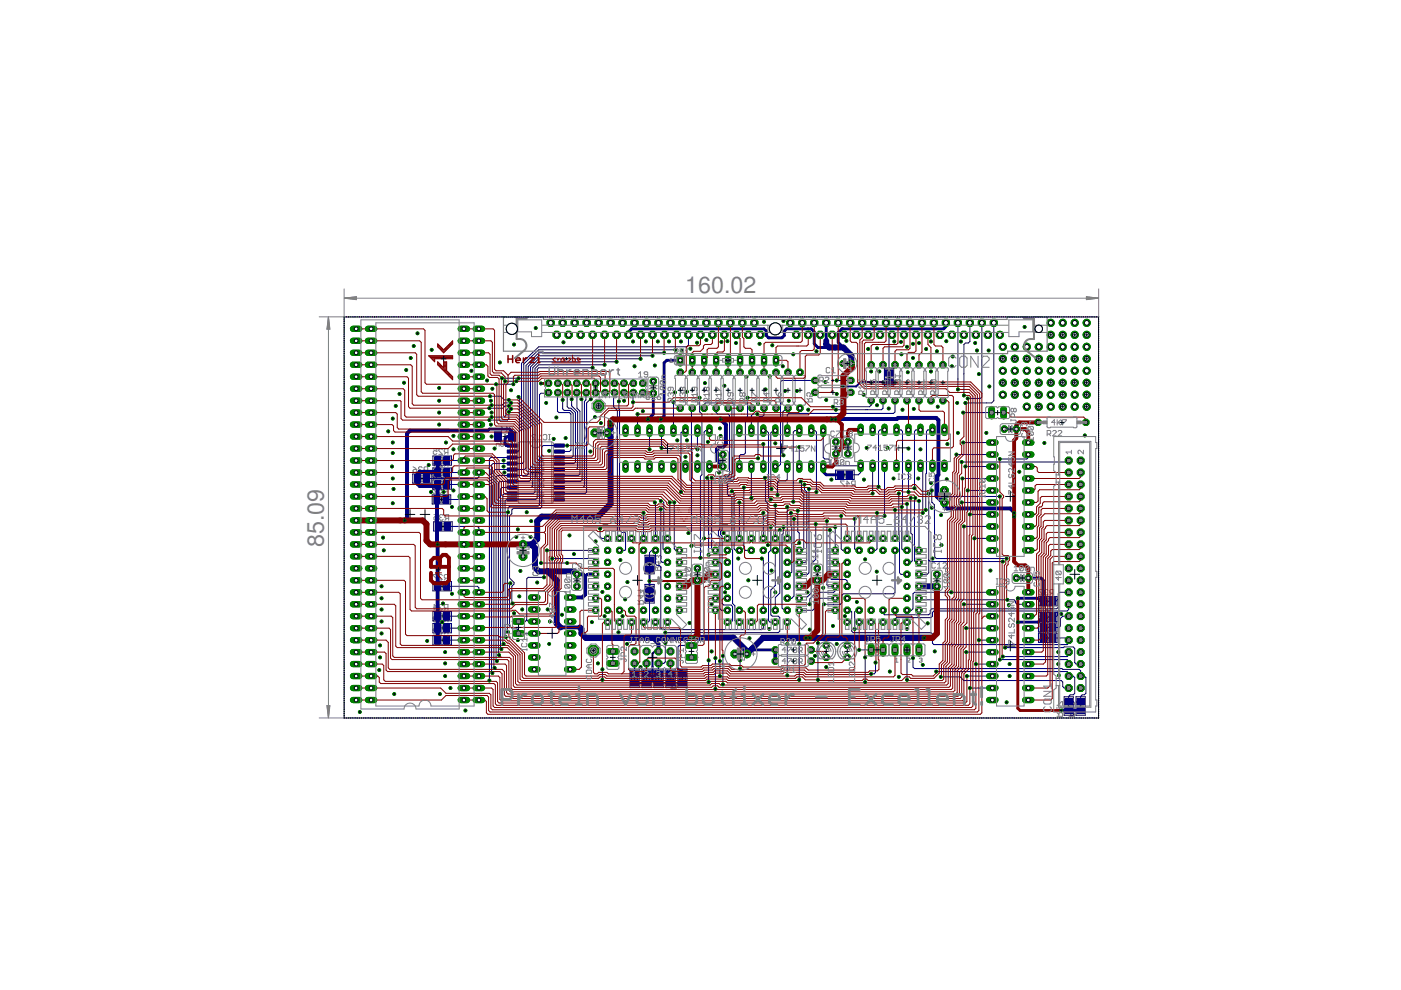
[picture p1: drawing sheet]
<svg xmlns="http://www.w3.org/2000/svg" width="297mm" height="210mm" viewBox="0 0 297 210" stroke-linecap="round" stroke-linejoin="round" font-family="sans-serif">
<defs><g id="words">
<g font-size="4.9" fill="#808080">
<text x="145.3" y="62.2">160.02</text>
<text x="68.6" y="116" transform="rotate(-90 68.6 116)">85.09</text>
</g>
</g></defs>
<g fill="none" stroke="#000" stroke-width=".21">
<path d="M188.5 79.6v.8M93.3 97.6h.8M93.7 97.2v.8M93.7 99.8v.8M106.6 92.6h1M107.1 92.1v.9M113.6 99.2v2M169.2 82.7h.9M169.6 82.3v.9M188.1 80h.8M89.1 101.5h.8M89.5 101v.9"/>
<path d="M93.2 105.9h.8M93.3 100.2h.8M93.3 102.7h.8M93.5 111.6h.8M93.6 105.5v.8M93.7 102.3v.8M93.9 111.2v.8M112.6 100.2h2M137.3 119.7h.8M137.7 119.3v.8M178.7 100.7h.8M179.1 100.3v.7"/>
<path d="M93.3 135.7h.8M93.3 133.2h.8M93.3 130.6h.8M93.3 124.3h.8M93.7 123.9v.8M93.7 130.3v.7M93.7 132.8v.8M93.7 135.3v.8M137.3 125.9h.8M137.7 125.5v.8M221.7 133h.8M221.7 130.8h.8"/>
<path d="M221.7 127.5h.8M221.7 135.3h.8M222.1 127.1v.8M222.1 130.4v.8M222.1 132.6v.8M222.1 134.9v.8M134.1 143.8h.8M134.5 143.4v.8M136.7 143.8h.8M137.1 143.4v.8M139.2 143.8h.8M139.6 143.4v.8"/>
<path d="M141.8 143.8h.8M142.2 143.4v.8M144.3 143.8h.8M144.7 143.4v.8M226.2 149.7h.8M226.6 149.3v.8M228.7 149.7h.8M229.1 149.3v.8"/>
</g>
<g fill="none" stroke="#808080" stroke-width=".21">
<path d="M168.6 79.6h1.9l.2 .1-.1 5.5 .2 .5-.2 .2h-1.9l-.2-.2zM187.9 79.3v1.5M189.1 79.3v1.5M189.8 79.7h1.2l-.4 .4M189.8 79.3v.8M87.6 99.7l.2-.2h.5v.4l-.1 .2h-.4zM87.6 99l.7 .5M88.9 99.5l-.2 .2 .2 .4h.4l.2-.2M88.9 99.5h.2M89.5 99.2l-.2-.2h-.4l-.2 .2 .2 .3M90.3 99.7l-.4 .4M90.7 99.7h-.6l-.2-.2v-.3l.2-.2h.6v1.1"/>
<path d="M91.9 95.2h.7v.5l-.4-.2-.3 .2v.4l.2 .2h.3l.2-.2M91.9 98.3h.7l-.5-.6v1.2M93 98.3h1.5M93 99.5h1.5M93 97h1.5M93.8 95.4l-.2-.2h-.4l-.2 .2v.1l.8 .8h-.8M93.8 97.9l-.2-.2h-.4l-.2 .2v.2l.8 .8h-.8M94.6 98.5l-.4 .4M94.6 95.9l-.4 .4M95 95.9h-.6l-.2-.2v-.3l.2-.2h.6v1.1M95 98.5h-.6l-.2-.2v-.4l.2-.2h.6v1.2M105.2 94.6l.2-.6h.4v.6"/>
<path d="M105.6 91.8h3M105.6 93.3h3M106.2 93.9v.6l.1 .1h.3l.2-.1M106.2 93.9l.1-.2h.3l.2 .2v.6M106.2 93.9l.6 .6M106.2 91h.6l-.5-.5v.9M107.1 93.9v.6l.1 .1 .5-.1M107.1 93.9l.1-.2h.3l.2 .2v.6M107.1 93.9l.6 .6M107.1 91.4h.6M107.7 90.8l-.3-.3v.9M108 94.6h.6"/>
<path d="M108 90.7l.2-.2 .4 .2v.6l-.1 .1-.5-.1M108.6 94l-.3-.3v.9M110 93.8h7.2l.1 12.5-.2 .4h-6.9l-.3-.3zM112.3 93.7a1.27 1.27 0 0 0 1.3 1.3 1.27 1.27 0 0 0 1.3-1.3M113.6 92.3l-.2-.2h-.4l-.2 .2v.2l.8 .8h-.8M114 93.3h.7M114.2 98.1l.1-.2h.8l.2 .2v.6h-1.1zM114.7 92.5l-.3-.4v1.2M115.2 92.3l.2-.2h.3l.2 .2v.8l-.2 .2h-.3l-.2-.2M115.3 99.1v.7h-.6l.2-.5-.2-.2h-.4l-.1 .2v.3l.1 .2M115.3 96.7h-1.1l.3 .4-.3 .4h1.1M116.3 93.3h.4"/>
<path d="M116.3 92.1h.4M116.5 92.1v1.2M117 93.7v13M171.1 85.2h1.1v-.6l-.2-.1h-.4l-.2 .1v.6M171.1 84.5l.3 .3M172.2 83.3v.7h-.6l.2-.5-.2-.2h-.3l-.2 .2v.3l.2 .2M189.8 81.3h1.2v-.6l-.2-.2h-.4l-.2 .2v.6M189.8 80.5l.4 .4M88.8 100.8h1.4M88.8 102.1h1.4M91.7 103.6l.2-.2h.4l.2 .2v.8M91.7 103.6v.8l.2 .2h.4l.2-.2"/>
<path d="M91.7 103.6l.8 .8M92 109.1h.8v.6l-.4-.2-.4 .2v.4l.2 .2h.4l.2-.2M92.1 100.8l-.2 .2 .2 .4h.3l.2-.2M92.1 100.8h.1M92.6 100.4l-.2-.2h-.3l-.2 .2 .2 .4M92.9 103.4h.7v.6l-.3-.2-.4 .2v.4l.1 .2h.5l.1-.2M92.9 105.3h1.4M92.9 106.5h1.4M93 103.4h1.5M93 100.8h1.5M93 102.1h1.5M93.2 111h1.4"/>
<path d="M93.2 112.2h1.4M93.4 109.7l-.2 .2 .2 .4h.4l.2-.2M93.4 109.7h.2M93.8 100.4l-.2-.2h-.4l-.2 .2v.2l.8 .8h-.8M94 109.3l-.2-.2h-.4l-.2 .2 .2 .4M94.4 104.2l-.4 .4M94.6 101l-.4 .4M94.7 109.9l-.4 .4M94.8 104.2h-.6l-.2-.2v-.4l.2-.2h.6v1.2M95 101h-.6l-.2-.2v-.4l.2-.2h.6v1.2M95.1 109.9h-.5l-.3-.2v-.4l.3-.2h.5v1.2M114.2 101.4v.8l.7-.8 .4 .2v.4l-.2 .2"/>
<path d="M114.2 106.8h.1l.8-.7h.2v.7M114.2 103.7v.8h1.1M114.7 104.9v.8l.6-.6h-1.1M114.7 100.2v.8l.6-.6h-1.1M115.1 102.6l.2 .2v.3l-.2 .2-.4-.2v-.3l-.2-.2-.3 .2v.3l.1 .2M137.1 119v1.4M138.3 119v1.4M139.6 118l.2-.2 .4 .2v.4l-.2 .2M139.6 119v.8l.6-.6h-1.2M139.6 118v.2M139.6 118l-.2-.2-.4 .2v.4l.2 .2M178.4 101.3h1.5"/>
<path d="M178.4 100h1.5M179 102h-.8v.2l.8 .8v.1M179.4 102.6h.7l-.5-.6v1.1M180.9 102.8l-.3 .3M181.3 102.8h-.6l-.1-.2v-.4l.1-.2h.6v1.1M91.9 128.8h.7l-.5-.6v1.1M92.1 131.3l-.2 .2 .2 .4h.3l.2-.2M92.1 131.3h.1M92.6 121.8h-.7l.7 1.2M92.6 130.9l-.2-.2h-.3l-.2 .2 .2 .4M92.6 133.4l-.2-.2h-.3l-.2 .2v.2l.7 .8h-.7M93 131.3h1.5"/>
<path d="M93 133.8h1.5M93 135.1h1.5M93 136.4h1.5M93 132.5h1.5M93 130h1.5M93 123.7h1.5M93 124.9h1.5M93.2 122.4l-.2 .2 .2 .4h.4l.2-.2M93.2 128.8l-.2 .1 .2 .4h.4l.2-.2M93.2 128.8h.2M93.2 122.4h.2M93.8 122l-.2-.2h-.4l-.2 .2 .2 .4"/>
<path d="M93.8 128.4l-.2-.2h-.4l-.2 .2 .2 .4M93.8 130.9l-.2-.2h-.4l-.2 .2 .2 .4-.2 .4 .2 .2h.4l.2-.2M93.8 133.4l-.2-.2h-.4l-.2 .2 .2 .4-.2 .4 .2 .2h.4l.2-.2M94.6 134l-.4 .4M94.6 131.5l-.4 .4M94.6 128.9l-.4 .4M94.6 122.6l-.4 .4M95 122.6h-.6l-.2-.2v-.4l.2-.2h.6v1.2M95 128.9h-.6l-.2-.1v-.4l.2-.2h.6v1.1M95 131.5h-.6l-.2-.2v-.4l.2-.2h.6v1.2M95 134h-.6l-.2-.2v-.4l.2-.2h.6v1.2M135.2 128.1h1.2v-.6l-.2-.2h-.4l-.2 .2v.6"/>
<path d="M135.2 127.3l.4 .4M135.8 126.1v.8l.6-.6h-1.2M135.8 125v.7l.6-.5h-1.2M137.1 125.2v1.4M138.3 125.2v1.4M139 120.9h1.2v-.6l-.2-.2h-.4l-.2 .2v.6M139 120.1l.4 .4M220.2 131.3l.3-.2h.5v.4l-.2 .2h-.3zM220.2 130.5l.8 .6M220.2 125.2l.3-.2h.3l.2 .2v.8M220.2 128.9h.6l.2-.2-.2-.4h-.3l-.3 .2v.8l.3 .2h.3l.2-.2M220.2 125.2v.8l.3 .2h.3l.2-.2"/>
<path d="M220.2 125.2l.8 .8M220.2 133.9h.8M221 133.2l-.4-.4v1.1M221.4 132.4h1.5M221.4 133.7h1.5M221.4 130.2h1.5M221.4 131.4h1.5M221.4 126.9h1.5M221.4 128.1h1.5M221.4 134.6h1.5M221.4 135.9h1.5M221.6 125.6l-.2 .2 .2 .4h.4l.2-.2"/>
<path d="M221.6 133.3l-.2 .2 .2 .4h.4l.2-.2M221.6 125.6h.2M221.6 133.3h.2M222.2 130.7l-.2-.2h-.4l-.2 .2v.2l.8 .8h-.8M222.2 125.2l-.2-.2h-.4l-.2 .2 .2 .4M222.2 128.5l-.2-.2h-.4l-.2 .2v.2l.8 .8h-.8M222.2 133l-.2-.2h-.4l-.2 .2 .2 .3M223 131.3l-.4 .4M223 129.1l-.4 .4M223 125.8l-.4 .4M223 133.5l-.4 .4M223.4 125.8h-.6l-.2-.2v-.4l.2-.2h.6v1.2"/>
<path d="M223.4 129.1h-.6l-.2-.2v-.4l.2-.2h.6v1.2M223.4 131.3h-.6l-.2-.2v-.4l.2-.2h.6v1.2M223.4 133.5h-.6l-.2-.2v-.3l.2-.2h.6v1.1M133.9 143.1v1.4M135.2 143.1v1.4M135.9 145h1.1v-.5l-.2-.2h-.4l-.2 .2v.5M135.9 143.3h1.1l-.6 .6M135.9 144.3l.3 .4M136.4 142.1l-.2-.2-.3 .2v.4l.2 .2 .3-.2M136.4 142.1l.2-.2 .4 .2v.4l-.2 .2-.4-.2M136.4 142.1v.4M136.4 143.1v1.4"/>
<path d="M137.7 143.1v1.4M138.4 145h1.2v-.5l-.2-.2h-.4l-.2 .2v.5M138.4 143.3h1.2l-.6 .6M138.4 144.3l.4 .4M139 141.9v.6l.2 .2 .4-.2v-.4l-.2-.2h-.8l-.2 .2v.4l.2 .2M139 143.1v1.4M140.3 143.1v1.4M140.9 145h1.2v-.5l-.2-.2h-.4l-.2 .2v.5M140.9 143.3h1.2l-.6 .6M140.9 142.1l.2-.2 .4 .2v.6h-.4l-.2-.2zM140.9 144.3l.4 .4M141.5 143.1v1.4"/>
<path d="M142.1 141.9l-.6 .8M142.2 146h1.2v-.6l-.2-.2h-.4l-.2 .2v.6M142.2 142.9v.8l.8-.8 .4 .2v.4l-.2 .2M142.2 145.2l.4 .4M142.8 143.1v1.7l.6-.5h-1.2M143.5 145h1.2v-.5l-.3-.2h-.3l-.2 .2v.5M143.5 144.3l.4 .4M143.5 143.3h1.2l-.6 .6M144.1 143.1v1.4M144.7 141.9v.8h-.6l.2-.4-.2-.4h-.4l-.2 .2v.4l.2 .2M145.3 143.1v1.4M224.1 151.9h1.2v-.6l-.2-.2h-.4l-.2 .2v.6"/>
<path d="M224.1 149.5h.2l.8-.7h.2v.7M224.1 149.9v.8l.8-.8 .4 .2v.4l-.2 .2M224.1 151.1l.4 .4M226 149v1.4M226.6 151.9h1.2v-.6l-.2-.2h-.4l-.2 .2v.6M226.6 149.9v.8l.8-.8 .4 .2v.4l-.2 .2M226.6 148.9l.2-.1 .4 .1 .4-.1 .2 .1v.5l-.2 .1-.4-.1-.4 .1-.2-.1zM226.6 151.1l.4 .4M227.2 148.9v1.5M228.5 149v1.4M229.8 149v1.4"/>
</g>
<g fill="#808080" stroke="#808080" stroke-width=".21">
<path d="M117.3 94.2h.2v.5h-.2z"/>
<path d="M117.5 94.2h1.4v.5h-1.4z"/>
<path d="M117.3 95.5h.2v.5h-.2z"/>
<path d="M117.5 95.5h1.4v.5h-1.4z"/>
<path d="M117.3 96.8h.2v.5h-.2z"/>
<path d="M117.5 96.8h1.4v.5h-1.4z"/>
<path d="M117.3 98h.2v.5h-.2z"/>
<path d="M117.5 98h1.4v.5h-1.4z"/>
<path d="M117.5 99.3h1.4v.5h-1.4z"/>
<path d="M117.3 99.3h.2v.5h-.2z"/>
<path d="M117.3 100.6h.2v.5h-.2z"/>
<path d="M117.5 100.6h1.4v.5h-1.4z"/>
<path d="M117.3 101.8h.2v.5h-.2z"/>
<path d="M117.5 101.8h1.4v.5h-1.4z"/>
<path d="M117.3 103.1h.2v.5h-.2z"/>
<path d="M117.5 103.1h1.4v.5h-1.4z"/>
<path d="M108.2 94.2h1.5v.5h-1.5z"/>
<path d="M109.7 94.2h.2v.5h-.2z"/>
<path d="M109.7 95.5h.2v.5h-.2z"/>
<path d="M108.2 95.5h1.5v.5h-1.5z"/>
<path d="M109.7 96.8h.2v.5h-.2z"/>
<path d="M108.2 96.8h1.5v.5h-1.5z"/>
<path d="M109.7 98h.2v.5h-.2z"/>
<path d="M108.2 98h1.5v.5h-1.5z"/>
<path d="M109.7 99.3h.2v.5h-.2z"/>
<path d="M108.2 99.3h1.5v.5h-1.5z"/>
<path d="M109.7 100.6h.2v.5h-.2z"/>
<path d="M108.2 100.6h1.5v.5h-1.5z"/>
<path d="M109.7 101.8h.2v.5h-.2z"/>
<path d="M108.2 101.8h1.5v.5h-1.5z"/>
<path d="M109.7 103.1h.2v.5h-.2z"/>
<path d="M108.2 103.1h1.5v.5h-1.5z"/>
<path d="M109.7 104.4h.2v.5h-.2z"/>
<path d="M109.7 105.6h.2v.6h-.2z"/>
<path d="M108.2 104.4h1.5v.5h-1.5z"/>
<path d="M108.2 105.6h1.5v.6h-1.5z"/>
<path d="M117.3 104.4h.2v.5h-.2z"/>
<path d="M117.3 105.6h.2v.6h-.2z"/>
<path d="M117.5 104.4h1.4v.5h-1.4z"/>
<path d="M117.5 105.6h1.4v.6h-1.4z"/>
<path d="M108.2 91.8h.5v1.6h-.5z"/>
<path d="M105.5 91.8h.5v1.6h-.5z"/>
<path d="M94.4 102h.4v1.4h-.4z"/>
<path d="M92.7 102h.3v1.4h-.3z"/>
<path d="M94.4 99.5h.4v1.4h-.4z"/>
<path d="M92.7 99.5h.3v1.4h-.3z"/>
<path d="M94.4 96.9h.4v1.5h-.4z"/>
<path d="M92.7 96.9h.3v1.5h-.3z"/>
<path d="M222.8 132.3h.4v1.5h-.4z"/>
<path d="M221.1 132.3h.3v1.5h-.3z"/>
<path d="M225.9 148.7h1.4v.3h-1.4z"/>
<path d="M225.9 150.4h1.4v.3h-1.4z"/>
<path d="M228.4 148.7h1.4v.3h-1.4z"/>
<path d="M228.4 150.4h1.4v.3h-1.4z"/>
<path d="M222.8 130.1h.4v1.4h-.4z"/>
<path d="M221.1 130.1h.3v1.4h-.3z"/>
<path d="M222.8 126.8h.4v1.4h-.4z"/>
<path d="M221.1 126.8h.3v1.4h-.3z"/>
<path d="M222.8 134.5h.4v1.5h-.4z"/>
<path d="M221.1 134.5h.3v1.5h-.3z"/>
<path d="M94.4 135h.4v1.4h-.4z"/>
<path d="M92.7 135h.3v1.4h-.3z"/>
<path d="M94.4 132.5h.4v1.4h-.4z"/>
<path d="M92.7 132.5h.3v1.4h-.3z"/>
<path d="M94.4 129.9h.4v1.5h-.4z"/>
<path d="M92.7 129.9h.3v1.5h-.3z"/>
<path d="M94.6 110.9h.4v1.4h-.4z"/>
<path d="M92.9 110.9h.3v1.4h-.3z"/>
<path d="M90.2 100.7h.3v1.5h-.3z"/>
<path d="M88.4 100.7h.4v1.5h-.4z"/>
<path d="M94.4 123.6h.4v1.4h-.4z"/>
<path d="M92.7 123.6h.3v1.4h-.3z"/>
<path d="M144 142.8h1.4v.3h-1.4z"/>
<path d="M144 144.5h1.4v.3h-1.4z"/>
<path d="M137 120.4h1.4v.3h-1.4z"/>
<path d="M137 118.7h1.4v.3h-1.4z"/>
<path d="M137 124.9h1.4v.3h-1.4z"/>
<path d="M137 126.6h1.4v.3h-1.4z"/>
<path d="M141.4 144.5h1.5v.3h-1.5z"/>
<path d="M141.4 142.8h1.5v.3h-1.5z"/>
<path d="M138.9 144.5h1.4v.3h-1.4z"/>
<path d="M138.9 142.8h1.4v.3h-1.4z"/>
<path d="M178.1 99.9h.3v1.5h-.3z"/>
<path d="M179.8 99.9h.4v1.5h-.4z"/>
<path d="M133.8 144.5h1.5v.3h-1.5z"/>
<path d="M133.8 142.8h1.5v.3h-1.5z"/>
<path d="M136.4 144.5h1.4v.3h-1.4z"/>
<path d="M136.4 142.8h1.4v.3h-1.4z"/>
<path d="M94.3 105.2h.3v1.4h-.3z"/>
<path d="M92.6 105.2h.3v1.4h-.3z"/>
<path d="M187.8 80.7h1.4v.4h-1.4z"/>
<path d="M187.8 79h1.4v.3h-1.4z"/>
<path d="M169.3 85.9h.6v.3h-.6z"/>
<path d="M169.3 79.3h.6v.3h-.6z"/>
</g>
<path d="M169.6 78.9v.4M169.6 86.2v.4" fill="none" stroke="#808080" stroke-width=".61"/>
<g fill="none" stroke="#000080" stroke-width=".21">
<path d="M73 67.2h.1M73 67.6v.1M73 68.1v.1M73 68.6h.1M73 69v.1M73 69.5h.1M73 69.9v.1M73 70.4h.1M73 70.8v.1M73 71.3v.1M73 71.8h.1M73 72.2v.1"/>
<path d="M73 72.7h.1M73 73.1v.1M73 73.6h.1M73 74v.1M73 74.5h.1M73 75h.1M73 75.4v.1M73 75.9h.1M73 76.3v.1M73 76.8h.1M73 77.2v.1M73 77.7h.1"/>
<path d="M73 78.1v.1M73 78.6v.1M73 79.1h.1M73 79.5v.1M73 80h.1M73.4 67.2h.1M73.9 67.2h.1M74.3 67.2h.1M74.8 67.2h.1M75.2 67.2h.1M75.7 67.2h.1M76.2 67.2h.1"/>
<path d="M76.6 67.2h.1M77.1 67.2h.1M77.5 67.2h.1M78 67.2h.1M78.5 67.2h.1M78.9 67.2h.1M79.4 67.2h.1M79.8 67.2h.1M80.3 67.2h.1M80.8 67.2h.1M81.2 67.2h.1M81.7 67.2h.1"/>
<path d="M82.1 67.2h.1M82.6 67.2h.1M83 67.2h.1M83.5 67.2h.1M84 67.2h.1M84.4 67.2h.1M84.9 67.2h.1M85.3 67.2h.1M85.8 67.2h.1M86.3 67.2h.1M86.7 67.2h.1M87.2 67.2h.1"/>
<path d="M87.6 67.2h.1M88.1 67.2h.1M88.5 67.2h.1M89 67.2h.1M89.5 67.2h.1M89.9 67.2h.1M90.4 67.2h.1M90.8 67.2h.1M91.3 67.2h.1M91.8 67.2h.1M92.2 67.2h.1M92.7 67.2h.1"/>
<path d="M93.1 67.2h.1M93.6 67.2h.1M94 67.2h.1M94.5 67.2h.1M95 67.2h.1M95.4 67.2h.1M95.9 67.2h.1M96.3 67.2h.1M96.8 67.2h.1M97.2 67.2h.1M97.7 67.2h.1M98.2 67.2h.1"/>
<path d="M98.6 67.2h.1M99.1 67.2h.1M99.5 67.2h.1M100 67.2h.1M100.5 67.2h.1M100.9 67.2h.1M101.4 67.2h.1M101.8 67.2h.1M102.3 67.2h.1M102.7 67.2h.1M103.2 67.2h.1M103.7 67.2h.1"/>
<path d="M104.1 67.2h.1M104.6 67.2h.1M105 67.2h.1M105.5 67.2h.1M106 67.2h.1M106.4 67.2h.1M106.9 67.2h.1M107.3 67.2h.1M107.8 67.2h.1M108.2 67.2h.1M108.7 67.2h.1M109.2 67.2h.1"/>
<path d="M109.6 67.2h.1M110.1 67.2h.1M110.5 67.2h.1M111 67.2h.1M111.4 67.2h.1M111.9 67.2h.1M112.4 67.2h.1M112.8 67.2h.1M113.3 67.2h.1M113.7 67.2h.1M114.2 67.2h.1M114.7 67.2h.1"/>
<path d="M115.1 67.2h.1M115.6 67.2h.1M116 67.2h.1M116.5 67.2h.1M116.9 67.2h.1M117.4 67.2h.1M117.9 67.2h.1M118.3 67.2h.1M118.8 67.2h.1M119.3 67.2h.1M119.7 67.2h.1M120.2 67.2h.1"/>
<path d="M120.6 67.2h.1M121.1 67.2h.1M121.5 67.2h.1M122 67.2h.1M122.4 67.2h.1M122.9 67.2h.1M123.4 67.2h.1M123.8 67.2h.1M124.3 67.2h.1M124.7 67.2h.1M125.2 67.2h.1M125.6 78h-11.4l-.3 .3v27.3l-.3 .3h-6.2l-.3 .3v28.7l.2 .2"/>
<path d="M125.7 67.2h.1M126.1 67.2h.1M126.6 67.2h.1M127 67.2h.1M127.5 67.2h.1M128 67.2h.1M128.2 77.3h-14l-.8 .8v26.2l-.3 .3h-6.2l-.3 .3v31.5l.2 .1M128.4 67.2h.1M128.9 67.2h.1M129.3 67.2h.1M129.8 67.2h.1M130.2 67.2h.1"/>
<path d="M130.7 67.2h.1M130.7 76.7h-16.5l-1.3 1.3v25l-.3 .4h-6.2l-.3 .3v33.8l.2 .1M131.1 67.2h.1M131.6 67.2h.1M132.1 67.2h.1M132.5 67.2h.1M133 67.2h.1M133.5 67.2h.1M133.9 67.2h.1M134.4 67.2h.1M134.8 67.2h.1M135.3 67.2h.1"/>
<path d="M135.7 67.2h.1M135.8 76.1h-21.6l-1.7 1.7v24l-.3 .3h-6.2l-.3 .3v36.3l.1 .2M136.2 67.2h.1M136.7 67.2h.1M137.1 67.2h.1M137.6 67.2h.1M138 67.2h.1M138.3 75.4h-24.1l-2.2 2.3v22.8l-.3 .3h-6.2l-.3 .3v38.9l.1 .2M138.5 67.2h.1M138.9 67.2h.1M139.4 67.2h.1M139.9 67.2h.1"/>
<path d="M140.3 67.2h.1M140.8 67.2h.1M140.8 74.8h-26.6l-2.7 2.7v21.7l-.3 .3h-6.2l-.3 .4v41.5l.2 .2M141.2 67.2h.1M141.7 67.2h.1M142.2 67.2h.1M142.6 67.2h.1M143.1 67.2h.1M143.2 74.2h-29l-3.2 3v20.8l-.3 .3h-6.2l-.3 .3v44l.2 .1M143.5 67.2h.1M144 67.2h.1M144.4 67.2h.1"/>
<path d="M144.9 67.2h.1M145.4 67.2h.1M145.8 67.2h.1M146 71v2.2l-.4 .3h-31.4l-3.6 3.5v19.7l-.3 .3h-6.2l-.3 .3v47M146.3 67.2h.1M146.7 67.2h.1M147.2 67.2h.1M147.7 67.2h.1M148.1 67.2h.1M148.6 67.2h.1M149 67.2h.1M149.5 67.2h.1"/>
<path d="M149.9 67.2h.1M150.4 67.2h.1M150.9 67.2h.1M151.3 67.2h.1M151.8 67.2h.1M152.2 67.2h.1M152.7 67.2h.1M153.2 67.2h.1M153.6 67.2h.1M154.1 67.2h.1M154.5 67.2h.1M155 67.2h.1"/>
<path d="M155.4 67.2h.1M155.9 67.2h.1M156.4 67.2h.1M156.8 67.2h.1M157.3 67.2h.1M157.7 67.2h.1M158.2 67.2h.1M158.6 67.2h.1M159.1 67.2h.1M159.6 67.2h.1M160 67.2h.1M160.5 67.2h.1"/>
<path d="M161 67.2h.1M161.4 67.2h.1M161.9 67.2h.1M162.3 67.2h.1M162.8 67.2h.1M163.2 67.2h.1M163.7 67.2h.1M164.1 67.2h.1M164.6 67.2h.1M165.1 67.2h.1M165.5 67.2h.1M166 67.2h.1"/>
<path d="M166.4 67.2h.1M166.9 67.2h.1M167.4 67.2h.1M167.8 67.2h.1M168.3 67.2h.1M168.7 67.2h.1M169.2 67.2h.1M169.7 67.2h.1M170.1 67.2h.1M170.6 67.2h.1M171 67.2h.1M171.5 67.2h.1"/>
<path d="M171.9 67.2h.1M172.4 67.2h.1M172.8 67.2h.1M173.3 67.2h.1M173.8 67.2h.1M174.2 67.2h.1M174.7 67.2h.1M175.2 67.2h.1M175.6 67.2h.1M176.1 67.2h.1M176.5 67.2h.1M177 67.2h.1"/>
<path d="M177.4 67.2h.1M177.9 67.2h.1M178.4 67.2h.1M178.8 67.2h.1M179.3 67.2h.1M179.7 67.2h.1M180.2 67.2h.1M180.6 67.2h.1M181.1 67.2h.1M181.6 67.2h.1M182 67.2h.1M182.5 67.2h.1"/>
<path d="M182.9 67.2h.1M183.4 67.2h.1M183.9 67.2h.1M184.3 67.2h.1M184.8 67.2h.1M185.2 67.2h.1M185.7 67.2h.1M186.1 67.2h.1M186.6 67.2h.1M187.1 67.2h.1M187.5 78.1h2v3.9h-2zM187.5 67.2h.1"/>
<path d="M188 67.2h.1M188.4 67.2h.1M188.9 67.2h.1M189.1 71l-.6 .6v7.5M189.4 67.2h.1M189.8 67.2h.1M190.3 67.2h.1M190.7 67.2h.1M191.2 67.2h.1M191.6 67.2h.1M192.1 67.2h.1M192.6 67.2h.1"/>
<path d="M193 67.2h.1M193.5 67.2h.1M193.9 67.2h.1M194.4 67.2h.1M194.9 67.2h.1M195.3 67.2h.1M195.8 67.2h.1M196.2 67.2h.1M196.7 67.2h.1M197.1 67.2h.1M197.6 67.2h.1M198.1 67.2h.1"/>
<path d="M198.5 67.2h.1M199 67.2h.1M199.4 67.2h.1M199.9 67.2h.1M200.3 67.2h.1M200.8 67.2h.1M201.3 67.2h.1M201.7 67.2h.1M202.2 67.2h.1M202.6 67.2h.1M203.1 68.5v14.1M203.1 67.2h.1"/>
<path d="M203.6 67.2h.1M204 67.2h.1M204.5 67.2h.1M204.9 67.2h.1M205.4 67.2h.1M205.6 68.5v3.9l-.3 .3h-.6l-.3 .3v10.8M205.8 67.2h.1M206.3 67.2h.1M206.8 67.2h.1M207.2 67.2h.1M207.7 67.2h.1M208.1 67.2h.1"/>
<path d="M208.2 68.5v15.7l-.3 .3h-2.7M208.6 67.2h.1M209.1 67.2h.1M209.5 67.2h.1M210 67.2h.1M210.4 67.2h.1M210.7 68.5v16.5l-.5 .4h-5.5M210.9 67.2h.1M211.3 67.2h.1M211.8 67.2h.1M212.3 67.2h.1M212.7 67.2h.1"/>
<path d="M213.2 67.2h.1M213.6 67.2h.1M214.1 67.2h.1M214.5 67.2h.1M215 67.2h.1M215.5 67.2h.1M215.9 67.2h.1M216.4 67.2h.1M216.9 67.2h.1M217.3 67.2h.1M217.8 67.2h.1M218.2 67.2h.1"/>
<path d="M218.7 67.2h.1M219.1 67.2h.1M219.6 67.2h.1M220 67.2h.1M220.5 67.2h.1M221 67.2h.1M221.4 67.2h.1M221.9 67.2h.1M222.3 67.2h.1M222.8 67.2h.1M223.3 67.2h.1M223.7 67.2h.1"/>
<path d="M224.2 67.2h.1M224.6 67.2h.1M225.1 67.2h.1M225.6 67.2h.1M226 67.2h.1M226.5 67.2h.1M226.9 67.2h.1M227.4 67.2h.1M227.8 67.2h.1M228.3 67.2h.1M228.8 67.2h.1M229.2 67.2h.1"/>
<path d="M229.7 67.2h.1M230.1 67.2h.1M230.6 67.2h.1M231.1 67.2h.1M231.5 67.2h.1M232 67.2h.1M232.4 67.2h.1M232.9 67.2h.1M232.9 67.6v.1M232.9 68.1v.1M232.9 68.6h.1M232.9 69v.1"/>
<path d="M232.9 69.5h.1M232.9 69.9v.1M232.9 70.4h.1M232.9 70.8v.1M232.9 71.3v.1M232.9 71.8h.1M232.9 72.2v.1M232.9 72.7h.1M232.9 73.1v.1M232.9 73.6h.1M232.9 74v.1M232.9 74.5h.1"/>
<path d="M232.9 75h.1M232.9 75.4v.1M232.9 75.9h.1M232.9 76.3v.1M232.9 76.8h.1M232.9 77.2v.1M232.9 77.7h.1M232.9 78.1v.1M232.9 78.6v.1M232.9 79.1h.1M232.9 79.5v.1M232.9 80h.1"/>
<path d="M73 80.4v.1M73 80.9h.1M73 81.3v.1M73 81.8v.1M73 82.3h.1M73 82.7v.1M73 83.2h.1M73 83.6v.1M73 84.1h.1M73 84.5v.1M73 85h.1M73 85.5h.1"/>
<path d="M73 85.9v.1M73 86.4h.1M73 86.8v.1M73 87.3h.1M73 87.7v.1M73 88.2h.1M73 88.7h.1M73 89.1v.1M73 89.6h.1M73 90v.1M73 90.5h.1M73 91h.1"/>
<path d="M73 91.4v.1M73 91.9h.1M73 92.3v.1M73 92.8h.1M73 93.2v.1M73 93.7h.1M73 94.1v.1M73 94.6v.1M73 95.1h.1M73 95.5v.1M73 96h.1M73 96.4v.1"/>
<path d="M73 96.9h.1M73 97.3v.1M73 97.8v.1M73 98.3h.1M73 98.7v.1M73 99.2h.1M73 99.6v.1M91.8 96.7h3.9v1.9h-3.9zM91.8 99.2h3.9v2h-3.9zM94.7 97.6h3.7M103.9 84h2.2l.8 .8h1M105.2 81.5h3.6"/>
<path d="M106.4 80.2h3.5M107.1 80.8h2.4M107.9 86.1h-.8l-.5 .5h-2.8M107.9 87.3v1.5l-.3 .3h-3.8M108.4 85.4h-1.5l-.5 .5h-2.2M108.4 86.7h-.8l-.3 .3v1.1l-.4 .3h-2.7M109.9 84.2l.2 .1v11.1l-.3 .3h-1.2M116.3 83.2l-.1 .2h-1.5l-.3 .3v23.3l-.3 .3h-6.1l-.3 .4v.9l-.1 .2v25l.1 .2M118.3 83.2l-.1 4 .3 .3h2.2l.4 .3v7.6l-.4 .3h-2.1M119.3 84.8v1.9l.3 .3h1.3l.6 .7v9l-.3 .3h-2.6M120.2 83.3v2.9l.4 .4h.5l.9 .9v10.5l-.3 .3h-3.1M120.2 94.5h-5l-.3 .3v12.7l-.4 .3h-5.7l-.3 .3v.8l-.5 .5v13.2l1 .9v.3l-.5 .5v3.5l.2 .2"/>
<path d="M120.3 83.2l-.1 .1M121.2 84.6v1.5l1.3 1.2v11.9l-.3 .3h-3.6M122.3 83.2v3.4l.7 .6v13.3l-.4 .3h-4M123.3 84.6l.1 .2v17l-.3 .3h-4.5M124.3 83.2l-.1 1.6-.3 .3v17.9l-.3 .4h-5M125.3 84.6l-.9 .8v18.9l-.3 .3h-5.5M130.3 83.2l-.2 .2v2.8l.8 .8v26.8l.5 .4M131.2 85.1v1.6l.2 .2v25.5l.4 .5h.7l.1 .1v3.5l-.1 .2h-1.1M134.3 83.2l-.1 2.1M135.2 87.8v3.5M137.7 91.3v4M140.3 91.3v3.7"/>
<path d="M142.8 85.3v6M145.3 91.3h-.4l-.5 .5v12.5M146.8 86.6l-.2 .1v29M147.9 91.3v4M148.3 84.3v3l.5 .5v12.9l-.3 .3v17.3M149.3 86.6v-.9l.3-.3h5.7l.3 .3v15.9l-.3 .3h-.8l-.3 .4v2.5l1 .6 .1 22.6 .5 .4v3.2l.3 .3h.7M150.4 91.3h-.8l-.3 .3v22.6M151.8 86.6v.9l.3 .3h2.3l.3 .3v12.6l-.3 .3h-1.4l-.4 .3v10.9l-.3 .4v.9l.3 .3v15.3l.4 .3h1.2M154.4 86.6h.5l.3 .3v14.2l-.3 .4h-1.5l-.3 .3v10.6l-.3 .3v.6l.3 .4v14.3l.3 .3h1.6l.3 .3v3l-.3 .3h-.8M158.5 84.3v4l-.5 .5v7.3l-.3 .3h-.6l-.3 .3v2.2M159.3 98.9v6.7M160.6 87.8h-1l-.3 .3v3.2"/>
<path d="M161.8 91.3h.7l.4 .5v13.6l.5 .5M161.8 94.1v4.8M162 86.6v1.4l-.3 .3h-.7l-.3 .3v8.6M164.4 91.3h-.5l-.5 .5v11.7l.2 .2M166.9 98.9v2.7l-.3 .3h-1.4l-.4 .4v2.6M167.1 86.6l-.5 .4h-.3l-.3 .3v9.1l.1 .1M169.5 91.3h-1l-.3 .3v14.8M169.5 94.8v4.1M172 91.3h.8l.3 .3v12.7M172.8 80.7h-7l-.3 .3v17.4l-.5 .5h-.6M174.5 91.3v5.7l.4 .3h.7l.4 .3v.8l.3 .4h6.2v1.4l-.5 .5h-1.9M177.2 99.7h3.9v1.9h-3.9z"/>
<path d="M177.4 80.7h3M184.7 85v.9l-.3 .3h-7.8M185 98.8v5.8M187.2 85v1.6l-.3 .3h-9.7M187.5 98.8v10.6M187.5 91.1h-.9l-.3 .4v11.7M189.8 85v2.3l-.4 .4h-22.2l-.3 .3v3.3M190.1 91.1h.9l.3 .4-.1 24.9 .3 .3h.8M192.6 98.8v5.5M195.2 91.1h-1l-.3 .4v12M195.2 98.8l.4 .4v9.6M197.7 91.1h-1l-.3 .4-.1 16.6"/>
<path d="M202.8 96.4h7.6M204.2 93.8h6.2M204.2 87.5h6M204.7 98.9h5.7M218 96.4v.6l-.3 .3h-5.7M226.6 97.6l-.3 .4h-22.4M232.9 80.4v.1M232.9 80.9h.1M232.9 81.3v.1M232.9 81.8v.1M232.9 82.3h.1M232.9 82.7v.1"/>
<path d="M232.9 83.2h.1M232.9 83.6v.1M232.9 84.1h.1M232.9 84.5v.1M232.9 85h.1M232.9 85.5h.1M232.9 85.9v.1M232.9 86.4h.1M232.9 86.8v.1M232.9 87.3h.1M232.9 87.7v.1M232.9 88.2h.1"/>
<path d="M232.9 88.7h.1M232.9 89.1v.1M232.9 89.6h.1M232.9 90v.1M232.9 90.5h.1M232.9 91h.1M232.9 91.4v.1M232.9 91.9h.1M232.9 92.3v.1M232.9 92.8h.1M232.9 93.2v.1M232.9 93.7h.1"/>
<path d="M232.9 94.1v.1M232.9 94.6v.1M232.9 95.1h.1M232.9 95.5v.1M232.9 96h.1M232.9 96.4v.1M232.9 96.9h.1M232.9 97.3v.1M232.9 97.8v.1M232.9 98.3h.1M232.9 98.7v.1M232.9 99.2h.1"/>
<path d="M232.9 99.6v.1M73 100.1h.1M73 100.5v.1M73 101h.1M73 101.5h.1M73 101.9v.1M73 102.4h.1M73 102.8v.1M73 103.3h.1M73 103.7v.1M73 104.2h.1M73 104.6v.1"/>
<path d="M73 105.1v.1M73 105.6h.1M73 106v.1M73 106.5h.1M73 106.9v.1M73 107.4h.1M73 107.8v.1M73 108.3v.1M73 108.8h.1M73 109.2v.1M73 109.7h.1M73 110.1v.1"/>
<path d="M73 110.6h.1M73 111.1h.1M73 111.5v.1M73 112h.1M73 112.4v.1M73 112.9h.1M73 113.3v.1M73 113.8h.1M73 114.3h.1M73 114.7v.1M73 115.2h.1M73 115.6v.1"/>
<path d="M73 116.1h.1M73 116.5v.1M73 117v.1M73 117.5h.1M73 117.9v.1M73 118.4h.1M73 118.8v.1M73 119.3h.1M73 119.7v.1M87.5 100.5h3.9v1.9h-3.9zM91.6 104.9h4v2h-4zM91.8 101.7h3.9v2h-3.9z"/>
<path d="M91.9 110.6h4v2h-4zM94.7 102.7h3.7M94.7 100.2h3.7M94.9 111.6h6.3l.3 .3v1M98.4 105.3l-.7 .6h-3.1M101.5 100.2v.9l-.3 .4h-10.8M114.7 119.4h5.5M116 116.7h10.3M117.1 118.4h8.9l.3 .3v.5M127.2 112.1v1.7l.4 .4h1.2M136.4 108.8v5.4M136.7 117.7h2v4h-2z"/>
<path d="M137.7 118.7v-1.5l.5-.5h.8v2.8l.3 .4h.5l.3 .3v13l.3 .3h21.1l.3-.3v-1.3M138.8 106.5l.2 .2v7.5M140.1 108v10.9l.3 .3h1.1M140.1 106.2h.3l.3 .3v7l-.1 .2v2.7l.3 .3h.6M142 106.5v7.2l-.5 .5M143 106.5v9.9l.3 .3h.8M149.9 101.3l.3 .3v16M150.9 101.3v15.1l.3 .3h.5M155.2 104.2l.4 .4v11.8l.4 .3h.8M156.8 106.5v7.7M157.7 103.4v13l.3 .3h1.3M161.5 118.4l.3 .3v10.7"/>
<path d="M161.8 108.8v5.4M162.2 101.3l.1 .2v4.7l.5 .5v8.9M163.4 111.8v4.9l-.5 .5v14.4l.4 .3h1.1M164.4 116.7v7.4l-1 1v5.2l.3 .3h1.3l.3 .4v2.8l-.3 .3h-23.9M164.4 107.2v7M165.3 112.4v13.3l-.9 1v2.7M166.1 111.8v1.2l-.3 .3v15.6l.5 .5h.6M166.9 107.5v6.7M167.7 108.8v2.6l.2 .2v9.7l-.5 .5h-.5M168.3 110v16.4l-.4 .5h-1M169.1 108.3v4.4l.4 .3v2.1M169.8 102.1l.1 .2v1.9l.5 .4v11.8l-.3 .3h-.6"/>
<path d="M170.6 102.7v1.1l.4 .5v14.6l-.3 .3h-1.2M171.5 103.7v17.8l-.3 .3h-1.7M173 111.1v7.5l-1 .9v6.2l-.8 .8h-1.4l-.3 .4M175.3 110.5v13.5l.3 .3h1.5v1l-.3 .3h-3.7l-1.4 1.4v1.1M176 112.4v10.2l.3 .3h3l.3 .3v1.1M177.1 111.8v4.9M178.4 109.4v7l.3 .3h.9M181.2 110v6.4l.3 .3h.7M185.9 108.8v7.6l-.3 .3h-.9M189.8 108.1v6.1M189.8 116.7v8.9l-.4 .3h-10.6l-.3 .3v1.6l-.3 .3h-3.5M190.6 104.6l.1 16.9 .3 .3h1.3"/>
<path d="M192.3 106.8v7.4M193.1 105.6v7.4l.3 .3v5.6l-.3 .3h-.8M194.1 105.6l-.2 .1v13.2l.3 .3h.6M194.8 106.2v10.5M196.9 104.6v16.9l-.3 .3h-1.8M196.9 118.7l.3 .4h15.4M197.5 104v2.4l.6 .6 .1 11.1 .3 .3h14.9M200.7 105.3h11.3M203.9 106.5h6.5M204 101.5h6.4M204.4 111.6h6M205.2 104h5.2"/>
<path d="M205.6 109.1h4.8M206.6 114.2h3.8M232.9 100.1h.1M232.9 100.5v.1M232.9 101h.1M232.9 101.5h.1M232.9 101.9v.1M232.9 102.4h.1M232.9 102.8v.1M232.9 103.3h.1M232.9 103.7v.1M232.9 104.2h.1"/>
<path d="M232.9 104.6v.1M232.9 105.1v.1M232.9 105.6h.1M232.9 106v.1M232.9 106.5h.1M232.9 106.9v.1M232.9 107.4h.1M232.9 107.8v.1M232.9 108.3v.1M232.9 108.8h.1M232.9 109.2v.1M232.9 109.7h.1"/>
<path d="M232.9 110.1v.1M232.9 110.6h.1M232.9 111.1h.1M232.9 111.5v.1M232.9 112h.1M232.9 112.4v.1M232.9 112.9h.1M232.9 113.3v.1M232.9 113.8h.1M232.9 114.3h.1M232.9 114.7v.1M232.9 115.2h.1"/>
<path d="M232.9 115.6v.1M232.9 116.1h.1M232.9 116.5v.1M232.9 117v.1M232.9 117.5h.1M232.9 117.9v.1M232.9 118.4h.1M232.9 118.8v.1M232.9 119.3h.1M232.9 119.7v.1M73 120.2h.1M73 120.6v.1"/>
<path d="M73 121.1v.1M73 121.6h.1M73 122v.1M73 122.5h.1M73 122.9v.1M73 123.4h.1M73 123.8v.1M73 124.3v.1M73 124.8h.1M73 125.2v.1M73 125.7h.1M73 126.1v.1"/>
<path d="M73 126.6h.1M73 127v.1M73 127.5v.1M73 128h.1M73 128.4v.1M73 128.9h.1M73 129.3v.1M73 129.8h.1M73 130.2v.1M73 130.7h.1M73 131.1v.1M73 131.6v.1"/>
<path d="M73 132.1h.1M73 132.5v.1M73 133h.1M73 133.4v.1M73 133.9h.1M73 134.4h.1M73 134.8v.1M73 135.3h.1M73 135.7v.1M73 136.2h.1M73 136.7h.1M73 137.1v.1"/>
<path d="M73 137.6h.1M73 138v.1M73 138.5h.1M73 138.9v.1M73 139.4h.1M73 139.8v.1M91.8 123.3h3.9v2h-3.9zM91.8 129.7h3.9v1.9h-3.9zM91.8 132.2h3.9v2h-3.9zM91.8 134.7h3.9v2h-3.9zM94.7 135.7h3.7M94.7 133.2h3.7"/>
<path d="M94.7 130.6h3.7M94.7 124.3h6.5l.3 .3v1M108.2 123.7l-.2 .1v8.9l.7 .6h.9l.3 .4v.6h3.4M111.7 131.4l-.3 .4h-1.5M111.7 131.4l.3 .4h1.3M115.3 122.4h-3.3l-.3 .3v8.7M136.7 123.9h2v4h-2zM137.7 126.8v4.8l-.3 .3h-1M141.1 136.4v3.9l-.4 .4h-1.1M146.6 136.8h-2.5l-.4 .4v4.4l1 1v.3M151.7 139.5v6.5M153.3 139.1v6"/>
<path d="M166.9 136.5v6.7M169.5 136.5v7.6M173.4 136.4v7.7M177.1 126.9h-4.1l-.4 .3v1.9l-.3 .3h-2.8M179.6 129.4h.7l.3 .3v4.1l.3 .3h16.5l.3 .4v1.9l.3 .3h28.3l.3-.3v-.7l-.5-.4h-3M182.2 129.4h-.7l-.3 .3v3.6M182.2 137.8h2.5M183.4 139.4v5.2M192.3 137.8v6.3M193.6 139.5v1.9l.3 .4h31.2l.2 .1h3.5l.3 .3v1.1h.8l.3 .4v3.3l-.3 .3h-.5l-.3 .3v1.1M194.8 126.9l.4 .3h19.8l.6 .9h2.4M204.4 128.1h6"/>
<path d="M204.9 138.3h5.5M204.9 133.2h5.5M207.5 135.7h2.9M210.4 125.6h-16.5l-.3 .3v3.2l-.3 .3h-1M212 139.8h14.3l.3 .4v.6M213.1 137.3h12.4l.1-.1h1.9l.4 .3v3l.3 .3h.9M220.2 132.1h3.9v1.9h-3.9zM220.2 126.5h3.9v2h-3.9zM220.2 129.8h3.9v2h-3.9zM220.2 134.3h3.9v1.9h-3.9zM224.4 127l-.5 .5h-.8M224.5 129.5l-.3 .4v.6l-.3 .3h-.8"/>
<path d="M226.6 128.1v1.1l-.3 .3h-28.3l-.3 .4v.7l-.3 .4h-7.3l-.3 .3v.6M226.6 138.3v.6l-.3 .3h-13.7M226.6 130.6h-1.3l-.5 .5v1.6l-.3 .3h-1.4M226.6 125.6h-1.9l-.3 .3v2.9l-.4 .3h-26.5l-.3 .3v.6l-.3 .3h-9.4l-.3-.3v-.6M232.9 120.2h.1M232.9 120.6v.1M232.9 121.1v.1M232.9 121.6h.1M232.9 122v.1M232.9 122.5h.1M232.9 122.9v.1M232.9 123.4h.1"/>
<path d="M232.9 123.8v.1M232.9 124.3v.1M232.9 124.8h.1M232.9 125.2v.1M232.9 125.7h.1M232.9 126.1v.1M232.9 126.6h.1M232.9 127v.1M232.9 127.5v.1M232.9 128h.1M232.9 128.4v.1M232.9 128.9h.1"/>
<path d="M232.9 129.3v.1M232.9 129.8h.1M232.9 130.2v.1M232.9 130.7h.1M232.9 131.1v.1M232.9 131.6v.1M232.9 132.1h.1M232.9 132.5v.1M232.9 133h.1M232.9 133.4v.1M232.9 133.9h.1M232.9 134.4h.1"/>
<path d="M232.9 134.8v.1M232.9 135.3h.1M232.9 135.7v.1M232.9 136.2h.1M232.9 136.7h.1M232.9 137.1v.1M232.9 137.6h.1M232.9 138v.1M232.9 138.5h.1M232.9 138.9v.1M232.9 139.4h.1M232.9 139.8v.1"/>
<path d="M73 152.2h.1M73 140.3v.1M73 140.8h.1M73 141.2v.1M73 141.7h.1M73 142.1v.1M73 142.6h.1M73 143v.1M73 143.5v.1M73 144h.1M73 144.4v.1M73 144.9h.1"/>
<path d="M73 145.3v.1M73 145.8h.1M73 146.2v.1M73 146.7h.1M73 147.2h.1M73 147.6v.1M73 148.1h.1M73 148.5v.1M73 149h.1M73 149.4v.1M73 149.9h.1M73 150.3v.1"/>
<path d="M73 150.8v.1M73 151.3h.1M73 151.7v.1M73.4 152.2h.1M73.9 152.2h.1M74.3 152.2h.1M74.8 152.2h.1M75.2 152.2h.1M75.7 152.2h.1M76.2 152.2h.1M76.6 152.2h.1M77.1 152.2h.1"/>
<path d="M77.5 152.2h.1M78 152.2h.1M78.5 152.2h.1M78.9 152.2h.1M79.4 152.2h.1M79.8 152.2h.1M80.3 152.2h.1M80.8 152.2h.1M81.2 152.2h.1M81.7 152.2h.1M82.1 152.2h.1M82.6 152.2h.1"/>
<path d="M83 152.2h.1M83.5 152.2h.1M84 152.2h.1M84.4 152.2h.1M84.9 152.2h.1M85.3 152.2h.1M85.8 152.2h.1M86.3 152.2h.1M86.7 152.2h.1M87.2 152.2h.1M87.6 152.2h.1M88.1 152.2h.1"/>
<path d="M88.5 152.2h.1M89 152.2h.1M89.5 152.2h.1M89.9 152.2h.1M90.4 152.2h.1M90.8 152.2h.1M91.3 152.2h.1M91.8 152.2h.1M92.2 152.2h.1M92.7 152.2h.1M93.1 152.2h.1M93.6 152.2h.1"/>
<path d="M94 152.2h.1M94.5 152.2h.1M95 152.2h.1M95.4 152.2h.1M95.9 152.2h.1M96.3 152.2h.1M96.8 152.2h.1M97.2 152.2h.1M97.7 152.2h.1M98.2 152.2h.1M98.6 152.2h.1M99.1 152.2h.1"/>
<path d="M99.5 152.2h.1M100 152.2h.1M100.5 152.2h.1M100.9 152.2h.1M101.4 152.2h.1M101.8 152.2h.1M102.3 152.2h.1M102.7 152.2h.1M103.2 152.2h.1M103.7 152.2h.1M104.1 152.2h.1M104.6 152.2h.1"/>
<path d="M105 152.2h.1M105.5 152.2h.1M106 152.2h.1M106.4 152.2h.1M106.9 152.2h.1M107.3 152.2h.1M107.8 152.2h.1M108.2 152.2h.1M108.7 152.2h.1M109.2 152.2h.1M109.6 152.2h.1M110.1 152.2h.1"/>
<path d="M110.5 152.2h.1M111 152.2h.1M111.4 152.2h.1M111.9 152.2h.1M112.4 152.2h.1M112.8 152.2h.1M113.3 152.2h.1M113.7 152.2h.1M114.2 152.2h.1M114.7 152.2h.1M115.1 152.2h.1M115.6 152.2h.1"/>
<path d="M116 152.2h.1M116.5 152.2h.1M116.9 152.2h.1M117.4 152.2h.1M117.9 152.2h.1M118.3 152.2h.1M118.8 152.2h.1M119.3 152.2h.1M119.7 152.2h.1M120.2 152.2h.1M120.6 152.2h.1M121.1 152.2h.1"/>
<path d="M121.5 152.2h.1M122 152.2h.1M122.4 152.2h.1M122.9 152.2h.1M123.4 152.2h.1M123.8 152.2h.1M124.3 152.2h.1M124.7 152.2h.1M125.2 152.2h.1M125.7 152.2h.1M126.1 152.2h.1M126.6 152.2h.1"/>
<path d="M127 152.2h.1M127.5 152.2h.1M127.7 141.9v2.2M128 152.2h.1M128.4 152.2h.1M128.9 152.2h.1M129.3 152.2h.1M129.8 152.2h.1M130.2 152.2h.1M130.7 152.2h.1M131.1 152.2h.1M131.6 152.2h.1"/>
<path d="M132.1 152.2h.1M132.5 152.2h.1M133 152.2h.1M133.5 152.2h.1M133.6 141.9h1.9v3.9h-1.9zM133.9 152.2h.1M134.4 152.2h.1M134.5 140.7v2.2M134.8 152.2h.1M135.3 152.2h.1M135.7 152.2h.1M136.1 141.9h2v3.9h-2z"/>
<path d="M136.2 152.2h.1M136.7 152.2h.1M137.1 140.7v2.2M137.1 152.2h.1M137.6 152.2h.1M138 152.2h.1M138.5 152.2h.1M138.6 141.9h2v3.9h-2zM138.9 152.2h.1M139.4 152.2h.1M139.6 140.7v2.2M139.6 140.7h.1"/>
<path d="M139.9 152.2h.1M140.3 152.2h.1M140.8 152.2h.1M141.2 141.9h2v3.9h-2zM141.2 152.2h.1M141.7 152.2h.1M142.2 152.2h.1M142.2 140.7v2.2M142.6 152.2h.1M143.1 152.2h.1M143.5 152.2h.1M143.7 141.9h2v3.9h-2z"/>
<path d="M144 152.2h.1M144.4 152.2h.1M144.9 152.2h.1M145.4 152.2h.1M145.8 152.2h.1M146.3 152.2h.1M146.7 152.2h.1M147.2 152.2h.1M147.7 152.2h.1M148.1 152.2h.1M148.6 152.2h.1M149 152.2h.1"/>
<path d="M149.5 152.2h.1M149.9 152.2h.1M150.2 140v4.6M150.4 152.2h.1M150.9 152.2h.1M151.3 152.2h.1M151.8 152.2h.1M152.2 152.2h.1M152.6 140.2v3.1M152.7 152.2h.1M153.2 152.2h.1M153.6 152.2h.1"/>
<path d="M154.1 152.2h.1M154.5 152.2h.1M155 152.2h.1M155.4 152.2h.1M155.9 152.2h.1M156.4 152.2h.1M156.8 152.2h.1M156.9 140v1.8M157.3 152.2h.1M157.7 152.2h.1M158.2 152.2h.1M158.6 152.2h.1"/>
<path d="M159.1 152.2h.1M159.6 152.2h.1M160 152.2h.1M160.5 152.2h.1M161 152.2h.1M161.4 152.2h.1M161.9 152.2h.1M162.3 152.2h.1M162.8 152.2h.1M163.2 152.2h.1M163.7 152.2h.1M164.1 152.2h.1"/>
<path d="M164.6 152.2h.1M165.1 152.2h.1M165.5 152.2h.1M166 152.2h.1M166.4 152.2h.1M166.9 152.2h.1M167.4 152.2h.1M167.8 152.2h.1M168.3 152.2h.1M168.7 152.2h.1M169.2 152.2h.1M169.7 152.2h.1"/>
<path d="M170.1 152.2h.1M170.6 152.2h.1M171 152.2h.1M171.5 152.2h.1M171.9 152.2h.1M172.4 152.2h.1M172.8 152.2h.1M173.3 152.2h.1M173.8 152.2h.1M174.2 152.2h.1M174.7 152.2h.1M175.2 152.2h.1"/>
<path d="M175.6 152.2h.1M176.1 152.2h.1M176.5 152.2h.1M177 152.2h.1M177.4 152.2h.1M177.9 152.2h.1M178.4 152.2h.1M178.8 152.2h.1M179.3 152.2h.1M179.7 152.2h.1M180.2 152.2h.1M180.6 152.2h.1"/>
<path d="M181.1 152.2h.1M181.6 152.2h.1M182 152.2h.1M182.5 152.2h.1M182.9 152.2h.1M183.4 152.2h.1M183.9 152.2h.1M184.3 152.2h.1M184.8 152.2h.1M185.2 152.2h.1M185.6 140.5v2.1l-.3 .3h-.6M185.7 152.2h.1"/>
<path d="M186.1 152.2h.1M186.6 152.2h.1M187.1 152.2h.1M187.5 152.2h.1M188 152.2h.1M188.4 152.2h.1M188.9 152.2h.1M189.4 152.2h.1M189.8 152.2h.1M190.3 152.2h.1M190.7 152.2h.1M191.2 152.2h.1"/>
<path d="M191.6 152.2h.1M192.1 152.2h.1M192.6 152.2h.1M193 152.2h.1M193.5 152.2h.1M193.9 152.2h.1M194.4 152.2h.1M194.9 152.2h.1M195.3 152.2h.1M195.8 152.2h.1M196.2 152.2h.1M196.7 152.2h.1"/>
<path d="M197.1 152.2h.1M197.6 152.2h.1M198.1 152.2h.1M198.5 142.4h27.8l.3 .3v.6h.9l.4 .4v3.3l-.4 .3h-.6l-.3 .3v1.1M198.5 152.2h.1M199 152.2h.1M199.4 152.2h.1M199.5 143.5h4.1l.8 .8h20.6l.3 .3v1l.3 .3h1M199.9 152.2h.1M200.3 152.2h.1M200.8 152.2h.1M201.3 152.2h.1"/>
<path d="M201.7 152.2h.1M202.2 152.2h.1M202.6 152.2h.1M203.1 152.2h.1M203.6 152.2h.1M204 152.2h.1M204.5 152.2h.1M204.9 152.2h.1M205 143.3h5.4M205.4 152.2h.1M205.6 145.9h4.8M205.8 152.2h.1"/>
<path d="M206.3 152.2h.1M206.8 152.2h.1M206.9 140.8h3.5M207.2 152.2h.1M207.7 152.2h.1M208.1 152.2h.1M208.6 152.2h.1M209.1 152.2h.1M209.5 152.2h.1M210 152.2h.1M210.4 152.2h.1M210.9 152.2h.1"/>
<path d="M211.3 152.2h.1M211.8 152.2h.1M212.3 152.2h.1M212.7 152.2h.1M213.2 152.2h.1M213.6 152.2h.1M214.1 152.2h.1M214.5 152.2h.1M215 152.2h.1M215.5 152.2h.1M215.9 152.2h.1M216.4 152.2h.1"/>
<path d="M216.9 152.2h.1M217.3 152.2h.1M217.8 152.2h.1M218.2 152.2h.1M218.7 152.2h.1M219.1 152.2h.1M219.6 152.2h.1M220 152.2h.1M220.5 152.2h.1M221 152.2h.1M221.4 152.2h.1M221.9 152.2h.1"/>
<path d="M222.3 152.2h.1M222.8 152.2h.1M223.3 152.2h.1M223.7 152.2h.1M224.2 152.2h.1M224.6 152.2h.1M225.1 152.2h.1M225.6 152.2h.1M225.6 147.7h2v4h-2zM226 152.2h.1M226.5 152.2h.1M226.9 152.2h.1"/>
<path d="M227.4 152.2h.1M227.8 152.2h.1M228.1 147.7h2v4h-2zM228.3 152.2h.1M228.8 152.2h.1M229.2 152.2h.1M229.7 152.2h.1M230.1 152.2h.1M230.6 152.2h.1M231.1 152.2h.1M231.5 152.2h.1M232 152.2h.1"/>
<path d="M232.4 152.2h.1M232.9 152.2h.1M232.9 140.3v.1M232.9 140.8h.1M232.9 141.2v.1M232.9 141.7h.1M232.9 142.1v.1M232.9 142.6h.1M232.9 143v.1M232.9 143.5v.1M232.9 144h.1M232.9 144.4v.1"/>
<path d="M232.9 144.9h.1M232.9 145.3v.1M232.9 145.8h.1M232.9 146.2v.1M232.9 146.7h.1M232.9 147.2h.1M232.9 147.6v.1M232.9 148.1h.1M232.9 148.5v.1M232.9 149h.1M232.9 149.4v.1M232.9 149.9h.1"/>
<path d="M232.9 150.3v.1M232.9 150.8v.1M232.9 151.3h.1M232.9 151.7v.1"/>
</g>
<g fill="#000080" stroke="#000080" stroke-width=".21">
<path d="M117.6 94.1h2v.7h-2z"/>
<path d="M117.6 95.4h2v.7h-2z"/>
<path d="M117.6 96.7h2v.6h-2z"/>
<path d="M117.6 97.9h2v.7h-2z"/>
<path d="M117.6 99.2h2v.7h-2z"/>
<path d="M117.6 100.5h2v.7h-2z"/>
<path d="M117.6 101.7h2v.7h-2z"/>
<path d="M117.6 103h2v.7h-2z"/>
<path d="M107.5 103h2.1v.7h-2.1z"/>
<path d="M107.5 101.7h2.1v.7h-2.1z"/>
<path d="M107.5 100.5h2.1v.7h-2.1z"/>
<path d="M107.5 99.2h2.1v.7h-2.1z"/>
<path d="M107.5 97.9h2.1v.7h-2.1z"/>
<path d="M107.5 96.7h2.1v.6h-2.1z"/>
<path d="M107.5 95.4h2.1v.7h-2.1z"/>
<path d="M107.5 94.1h2.1v.7h-2.1z"/>
<path d="M117.6 104.3h2v.7h-2z"/>
<path d="M117.6 105.6h2v.6h-2z"/>
<path d="M107.5 104.3h2.1v.7h-2.1z"/>
<path d="M107.5 105.6h2.1v.6h-2.1z"/>
<path d="M107.8 91.6h1.5v2h-1.5z"/>
<path d="M104.8 91.6h1.5v2h-1.5z"/>
<path d="M94 101.9h1.4v1.6h-1.4z"/>
<path d="M92.1 101.9h1.4v1.6h-1.4z"/>
<path d="M94 99.4h1.4v1.6h-1.4z"/>
<path d="M92.1 99.4h1.4v1.6h-1.4z"/>
<path d="M94 96.8h1.4v1.6h-1.4z"/>
<path d="M92.1 96.8h1.4v1.6h-1.4z"/>
<path d="M222.4 132.2h1.4v1.6h-1.4z"/>
<path d="M220.5 132.2h1.3v1.6h-1.3z"/>
<path d="M225.8 148.1h1.6v1.3h-1.6z"/>
<path d="M225.8 150h1.6v1.3h-1.6z"/>
<path d="M228.3 148.1h1.6v1.3h-1.6z"/>
<path d="M228.3 150h1.6v1.3h-1.6z"/>
<path d="M222.4 130h1.4v1.6h-1.4z"/>
<path d="M220.5 130h1.3v1.6h-1.3z"/>
<path d="M222.4 126.7h1.4v1.6h-1.4z"/>
<path d="M220.5 126.7h1.3v1.6h-1.3z"/>
<path d="M222.4 134.5h1.4v1.6h-1.4z"/>
<path d="M220.5 134.5h1.3v1.6h-1.3z"/>
<path d="M94 134.9h1.4v1.6h-1.4z"/>
<path d="M92.1 134.9h1.4v1.6h-1.4z"/>
<path d="M94 132.4h1.4v1.6h-1.4z"/>
<path d="M92.1 132.4h1.4v1.6h-1.4z"/>
<path d="M94 129.8h1.4v1.6h-1.4z"/>
<path d="M92.1 129.8h1.4v1.6h-1.4z"/>
<path d="M94.2 110.8h1.3v1.6h-1.3z"/>
<path d="M92.3 110.8h1.3v1.6h-1.3z"/>
<path d="M89.8 100.6h1.3v1.7h-1.3z"/>
<path d="M87.9 100.6h1.3v1.7h-1.3z"/>
<path d="M94 123.5h1.4v1.6h-1.4z"/>
<path d="M92.1 123.5h1.4v1.6h-1.4z"/>
<path d="M143.9 142.2h1.6v1.3h-1.6z"/>
<path d="M143.9 144.1h1.6v1.3h-1.6z"/>
<path d="M136.9 120h1.6v1.3h-1.6z"/>
<path d="M136.9 118.1h1.6v1.3h-1.6z"/>
<path d="M136.9 124.3h1.6v1.3h-1.6z"/>
<path d="M136.9 126.2h1.6v1.3h-1.6z"/>
<path d="M141.4 144.1h1.6v1.3h-1.6z"/>
<path d="M141.4 142.2h1.6v1.3h-1.6z"/>
<path d="M138.8 144.1h1.6v1.3h-1.6z"/>
<path d="M138.8 142.2h1.6v1.3h-1.6z"/>
<path d="M177.5 99.9h1.3v1.6h-1.3z"/>
<path d="M179.4 99.9h1.3v1.6h-1.3z"/>
<path d="M133.7 144.1h1.6v1.3h-1.6z"/>
<path d="M133.7 142.2h1.6v1.3h-1.6z"/>
<path d="M136.3 144.1h1.6v1.3h-1.6z"/>
<path d="M136.3 142.2h1.6v1.3h-1.6z"/>
<path d="M93.9 105.1h1.3v1.6h-1.3z"/>
<path d="M92 105.1h1.3v1.6h-1.3z"/>
<path d="M187.7 80.3h1.6v1.3h-1.6z"/>
<path d="M187.7 78.4h1.6v1.3h-1.6z"/>
</g>
<g fill="none" stroke="#000080" stroke-width=".83">
<path d="M92.8 97.6v2.6l-.5-.2h-3.3l-.5 .5v2.1l.5 .4h3.5l.3-.3v3l-.2 .2v9.4l.2 .1M95.2 91.3h-8.3l-.6 .6v18l-.5 .4M152.8 88.9l1.1 1.1v4.1l-.6 .7h-.8l-.5 .5v2.2l1.3 1.4M176.4 88.9l13.8-.1 .2-.2h8.1l.5 .5v11.6l-.4 .3M88.5 101.5h.1M92.6 109.7h.1M92.6 111.3l.4 .3M92.8 115.4h.1M92.8 115.4v20.3M200.2 106.5v.8l.5 .5h13.5l.8 .8v.9M92.8 124.3h.1M118.8 133h4.2"/>
<path d="M122.3 121.8h1.3l.5 .4v3.8l-.7 .7h-2.5M138.3 135.3l1.3 1.2v1.6M164.4 137.8v2.4"/>
</g>
<g fill="none" stroke="#000080" stroke-width=".61">
<path d="M133.3 71v-.6l.6-.7h28.1l.5 .5v.9l.4 .5h2.9l.5-.5v-.9l.5-.5h5.2l.6 .7v2.5l.8 .8h3.7M144.2 76.4h-2.8l-.6 .5v11.3l-.7 .7M175.2 68.5v3.8M200.6 68.5v.7l-.5 .5h-21.6l-.8 .8v2.1l1.1 1.1M95.2 91.3h8.2l.4-.3h4.2l.6 .5v1.1h-1l-.5 .4v1.1l.3 .4h1.2M138.5 83.4v4.4l-1.1 1.1M174.5 98.9v1.1l.7 .7h3M126.3 121.8h-1.8l-.4 .4M159.5 137.5l.3 .3h4.6M215.8 131.9h4.3l1.1-1.1v2.2M218 122.6h2.7l.5 .4v4.5h-.5l-.6-.6h-4.3M225 150.6h4.1"/>
<path d="M225 150.6v.1"/>
</g>
<path d="M188.5 81h-6l-1 .9h-2.7M137.7 120.6v4.3M139.6 138.1h-.8l-.5 .5v5.7M134.5 144.8h3.4l.4-.5 .5 .5h.8" fill="none" stroke="#000080" stroke-width=".42"/>
<path d="M175.2 72.3v.7l.6 .7h3l1.7 1.7v1.7M129.5 89.4v1.6l-.8 .8 .8 .8v14.2l-2.7 2.7h-11.9l-1 1v3.8l-1.2 1.2M110.9 115.4l1.8 .1M112.7 115.5l.7 .7v4.1l.8 .8h7.5l.6 .7M116.1 121.1l1.9 1.9v9.2l.8 .8M123 133l.3 .3v1l.9 1 31.3-.1 2.8 2.8v.7l3.5-3.4h34.2M194.8 124.3h3.8" fill="none" stroke="#000080" stroke-width="1.3"/>
<path d="M139.6 144.8h5.1" fill="none" stroke="#000080" stroke-width=".32"/>
<path d="M198.6 101v4.2l1.6 1.6v.5" fill="none" stroke="#000080" stroke-width="1"/>
<path d="M100.9 148.4h1.3" fill="none" stroke="#008000" stroke-width="1.3"/>
<circle cx="101.5" cy="148.4" r=".4" fill="#fff" stroke="#000" stroke-width=".21"/>
<path d="M100.9 145.9h1.3" fill="none" stroke="#008000" stroke-width="1.3"/>
<circle cx="101.5" cy="145.9" r=".4" fill="#fff" stroke="#000" stroke-width=".21"/>
<path d="M100.9 143.3h1.3" fill="none" stroke="#008000" stroke-width="1.3"/>
<circle cx="101.5" cy="143.3" r=".4" fill="#fff" stroke="#000" stroke-width=".21"/>
<path d="M100.9 140.8h1.3" fill="none" stroke="#008000" stroke-width="1.3"/>
<circle cx="101.5" cy="140.8" r=".4" fill="#fff" stroke="#000" stroke-width=".21"/>
<path d="M100.9 138.3h1.3" fill="none" stroke="#008000" stroke-width="1.3"/>
<circle cx="101.5" cy="138.3" r=".4" fill="#fff" stroke="#000" stroke-width=".21"/>
<path d="M100.9 135.7h1.3" fill="none" stroke="#008000" stroke-width="1.3"/>
<circle cx="101.5" cy="135.7" r=".4" fill="#fff" stroke="#000" stroke-width=".21"/>
<path d="M100.9 133.2h1.3" fill="none" stroke="#008000" stroke-width="1.3"/>
<circle cx="101.5" cy="133.2" r=".4" fill="#fff" stroke="#000" stroke-width=".21"/>
<path d="M100.9 130.6h1.3" fill="none" stroke="#008000" stroke-width="1.3"/>
<circle cx="101.5" cy="130.6" r=".4" fill="#fff" stroke="#000" stroke-width=".21"/>
<path d="M100.9 128.1h1.3" fill="none" stroke="#008000" stroke-width="1.3"/>
<circle cx="101.5" cy="128.1" r=".4" fill="#fff" stroke="#000" stroke-width=".21"/>
<path d="M100.9 125.6h1.3" fill="none" stroke="#008000" stroke-width="1.3"/>
<circle cx="101.5" cy="125.6" r=".4" fill="#fff" stroke="#000" stroke-width=".21"/>
<path d="M100.9 123h1.3" fill="none" stroke="#008000" stroke-width="1.3"/>
<circle cx="101.5" cy="123" r=".4" fill="#fff" stroke="#000" stroke-width=".21"/>
<path d="M100.9 120.5h1.3" fill="none" stroke="#008000" stroke-width="1.3"/>
<circle cx="101.5" cy="120.5" r=".4" fill="#fff" stroke="#000" stroke-width=".21"/>
<path d="M100.9 118h1.3" fill="none" stroke="#008000" stroke-width="1.3"/>
<circle cx="101.5" cy="118" r=".4" fill="#fff" stroke="#000" stroke-width=".21"/>
<path d="M100.9 115.4h1.3" fill="none" stroke="#008000" stroke-width="1.3"/>
<circle cx="101.5" cy="115.4" r=".4" fill="#fff" stroke="#000" stroke-width=".21"/>
<path d="M100.9 112.9h1.3" fill="none" stroke="#008000" stroke-width="1.3"/>
<circle cx="101.5" cy="112.9" r=".4" fill="#fff" stroke="#000" stroke-width=".21"/>
<path d="M100.9 110.3h1.3" fill="none" stroke="#008000" stroke-width="1.3"/>
<circle cx="101.5" cy="110.3" r=".4" fill="#fff" stroke="#000" stroke-width=".21"/>
<path d="M100.9 107.8h1.3" fill="none" stroke="#008000" stroke-width="1.3"/>
<circle cx="101.5" cy="107.8" r=".4" fill="#fff" stroke="#000" stroke-width=".21"/>
<path d="M100.9 105.3h1.3" fill="none" stroke="#008000" stroke-width="1.3"/>
<circle cx="101.5" cy="105.3" r=".4" fill="#fff" stroke="#000" stroke-width=".21"/>
<path d="M100.9 102.7h1.3" fill="none" stroke="#008000" stroke-width="1.3"/>
<circle cx="101.5" cy="102.7" r=".4" fill="#fff" stroke="#000" stroke-width=".21"/>
<path d="M100.9 69.7h1.3" fill="none" stroke="#008000" stroke-width="1.3"/>
<circle cx="101.5" cy="69.7" r=".4" fill="#fff" stroke="#000" stroke-width=".21"/>
<path d="M78 69.7h1.3" fill="none" stroke="#008000" stroke-width="1.3"/>
<circle cx="78.7" cy="69.7" r=".4" fill="#fff" stroke="#000" stroke-width=".21"/>
<path d="M78 102.7h1.3" fill="none" stroke="#008000" stroke-width="1.3"/>
<circle cx="78.7" cy="102.7" r=".4" fill="#fff" stroke="#000" stroke-width=".21"/>
<path d="M78 105.3h1.3" fill="none" stroke="#008000" stroke-width="1.3"/>
<circle cx="78.7" cy="105.3" r=".4" fill="#fff" stroke="#000" stroke-width=".21"/>
<path d="M78 107.8h1.3" fill="none" stroke="#008000" stroke-width="1.3"/>
<circle cx="78.7" cy="107.8" r=".4" fill="#fff" stroke="#000" stroke-width=".21"/>
<path d="M78 110.3h1.3" fill="none" stroke="#008000" stroke-width="1.3"/>
<circle cx="78.7" cy="110.3" r=".4" fill="#fff" stroke="#000" stroke-width=".21"/>
<path d="M78 112.9h1.3" fill="none" stroke="#008000" stroke-width="1.3"/>
<circle cx="78.7" cy="112.9" r=".4" fill="#fff" stroke="#000" stroke-width=".21"/>
<path d="M78 115.4h1.3" fill="none" stroke="#008000" stroke-width="1.3"/>
<circle cx="78.7" cy="115.4" r=".4" fill="#fff" stroke="#000" stroke-width=".21"/>
<path d="M78 118h1.3" fill="none" stroke="#008000" stroke-width="1.3"/>
<circle cx="78.7" cy="118" r=".4" fill="#fff" stroke="#000" stroke-width=".21"/>
<path d="M78 120.5h1.3" fill="none" stroke="#008000" stroke-width="1.3"/>
<circle cx="78.7" cy="120.5" r=".4" fill="#fff" stroke="#000" stroke-width=".21"/>
<path d="M78 123h1.3" fill="none" stroke="#008000" stroke-width="1.3"/>
<circle cx="78.7" cy="123" r=".4" fill="#fff" stroke="#000" stroke-width=".21"/>
<path d="M78 125.6h1.3" fill="none" stroke="#008000" stroke-width="1.3"/>
<circle cx="78.7" cy="125.6" r=".4" fill="#fff" stroke="#000" stroke-width=".21"/>
<path d="M78 128.1h1.3" fill="none" stroke="#008000" stroke-width="1.3"/>
<circle cx="78.7" cy="128.1" r=".4" fill="#fff" stroke="#000" stroke-width=".21"/>
<path d="M78 130.6h1.3" fill="none" stroke="#008000" stroke-width="1.3"/>
<circle cx="78.7" cy="130.6" r=".4" fill="#fff" stroke="#000" stroke-width=".21"/>
<path d="M78 133.2h1.3" fill="none" stroke="#008000" stroke-width="1.3"/>
<circle cx="78.7" cy="133.2" r=".4" fill="#fff" stroke="#000" stroke-width=".21"/>
<path d="M78 135.7h1.3" fill="none" stroke="#008000" stroke-width="1.3"/>
<circle cx="78.7" cy="135.7" r=".4" fill="#fff" stroke="#000" stroke-width=".21"/>
<path d="M78 138.3h1.3" fill="none" stroke="#008000" stroke-width="1.3"/>
<circle cx="78.7" cy="138.3" r=".4" fill="#fff" stroke="#000" stroke-width=".21"/>
<path d="M78 140.8h1.3" fill="none" stroke="#008000" stroke-width="1.3"/>
<circle cx="78.7" cy="140.8" r=".4" fill="#fff" stroke="#000" stroke-width=".21"/>
<path d="M78 143.3h1.3" fill="none" stroke="#008000" stroke-width="1.3"/>
<circle cx="78.7" cy="143.3" r=".4" fill="#fff" stroke="#000" stroke-width=".21"/>
<path d="M78 145.9h1.3" fill="none" stroke="#008000" stroke-width="1.3"/>
<circle cx="78.7" cy="145.9" r=".4" fill="#fff" stroke="#000" stroke-width=".21"/>
<path d="M78 148.4h1.3" fill="none" stroke="#008000" stroke-width="1.3"/>
<circle cx="78.7" cy="148.4" r=".4" fill="#fff" stroke="#000" stroke-width=".21"/>
<path d="M100.9 100.2h1.3" fill="none" stroke="#008000" stroke-width="1.3"/>
<circle cx="101.5" cy="100.2" r=".4" fill="#fff" stroke="#000" stroke-width=".21"/>
<path d="M100.9 97.6h1.3" fill="none" stroke="#008000" stroke-width="1.3"/>
<circle cx="101.5" cy="97.6" r=".4" fill="#fff" stroke="#000" stroke-width=".21"/>
<path d="M100.9 95.1h1.3" fill="none" stroke="#008000" stroke-width="1.3"/>
<circle cx="101.5" cy="95.1" r=".4" fill="#fff" stroke="#000" stroke-width=".21"/>
<path d="M100.9 92.6h1.3" fill="none" stroke="#008000" stroke-width="1.3"/>
<circle cx="101.5" cy="92.6" r=".4" fill="#fff" stroke="#000" stroke-width=".21"/>
<path d="M100.9 90h1.3" fill="none" stroke="#008000" stroke-width="1.3"/>
<circle cx="101.5" cy="90" r=".4" fill="#fff" stroke="#000" stroke-width=".21"/>
<path d="M100.9 87.5h1.3" fill="none" stroke="#008000" stroke-width="1.3"/>
<circle cx="101.5" cy="87.5" r=".4" fill="#fff" stroke="#000" stroke-width=".21"/>
<path d="M100.9 85h1.3" fill="none" stroke="#008000" stroke-width="1.3"/>
<circle cx="101.5" cy="85" r=".4" fill="#fff" stroke="#000" stroke-width=".21"/>
<path d="M100.9 82.4h1.3" fill="none" stroke="#008000" stroke-width="1.3"/>
<circle cx="101.5" cy="82.4" r=".4" fill="#fff" stroke="#000" stroke-width=".21"/>
<path d="M100.9 79.9h1.3" fill="none" stroke="#008000" stroke-width="1.3"/>
<circle cx="101.5" cy="79.9" r=".4" fill="#fff" stroke="#000" stroke-width=".21"/>
<path d="M100.9 77.3h1.3" fill="none" stroke="#008000" stroke-width="1.3"/>
<circle cx="101.5" cy="77.3" r=".4" fill="#fff" stroke="#000" stroke-width=".21"/>
<path d="M100.9 74.8h1.3" fill="none" stroke="#008000" stroke-width="1.3"/>
<circle cx="101.5" cy="74.8" r=".4" fill="#fff" stroke="#000" stroke-width=".21"/>
<path d="M100.9 72.3h1.3" fill="none" stroke="#008000" stroke-width="1.3"/>
<circle cx="101.5" cy="72.3" r=".4" fill="#fff" stroke="#000" stroke-width=".21"/>
<path d="M78 100.2h1.3" fill="none" stroke="#008000" stroke-width="1.3"/>
<circle cx="78.7" cy="100.2" r=".4" fill="#fff" stroke="#000" stroke-width=".21"/>
<path d="M78 97.6h1.3" fill="none" stroke="#008000" stroke-width="1.3"/>
<circle cx="78.7" cy="97.6" r=".4" fill="#fff" stroke="#000" stroke-width=".21"/>
<path d="M78 95.1h1.3" fill="none" stroke="#008000" stroke-width="1.3"/>
<circle cx="78.7" cy="95.1" r=".4" fill="#fff" stroke="#000" stroke-width=".21"/>
<path d="M78 92.6h1.3" fill="none" stroke="#008000" stroke-width="1.3"/>
<circle cx="78.7" cy="92.6" r=".4" fill="#fff" stroke="#000" stroke-width=".21"/>
<path d="M78 90h1.3" fill="none" stroke="#008000" stroke-width="1.3"/>
<circle cx="78.7" cy="90" r=".4" fill="#fff" stroke="#000" stroke-width=".21"/>
<path d="M78 87.5h1.3" fill="none" stroke="#008000" stroke-width="1.3"/>
<circle cx="78.7" cy="87.5" r=".4" fill="#fff" stroke="#000" stroke-width=".21"/>
<path d="M78 85h1.3" fill="none" stroke="#008000" stroke-width="1.3"/>
<circle cx="78.7" cy="85" r=".4" fill="#fff" stroke="#000" stroke-width=".21"/>
<path d="M78 82.4h1.3" fill="none" stroke="#008000" stroke-width="1.3"/>
<circle cx="78.7" cy="82.4" r=".4" fill="#fff" stroke="#000" stroke-width=".21"/>
<path d="M78 79.9h1.3" fill="none" stroke="#008000" stroke-width="1.3"/>
<circle cx="78.7" cy="79.9" r=".4" fill="#fff" stroke="#000" stroke-width=".21"/>
<path d="M78 77.3h1.3" fill="none" stroke="#008000" stroke-width="1.3"/>
<circle cx="78.7" cy="77.3" r=".4" fill="#fff" stroke="#000" stroke-width=".21"/>
<path d="M78 74.8h1.3" fill="none" stroke="#008000" stroke-width="1.3"/>
<circle cx="78.7" cy="74.8" r=".4" fill="#fff" stroke="#000" stroke-width=".21"/>
<path d="M78 72.3h1.3" fill="none" stroke="#008000" stroke-width="1.3"/>
<circle cx="78.7" cy="72.3" r=".4" fill="#fff" stroke="#000" stroke-width=".21"/>
<circle cx="212" cy="71" r=".76" fill="#008000" stroke="#008000" stroke-width=".21"/>
<circle cx="212" cy="71" r=".51" fill="#fff" stroke="#000" stroke-width=".21"/>
<circle cx="210.7" cy="68.5" r=".83" fill="#008000" stroke="#008000" stroke-width=".21"/>
<circle cx="210.7" cy="68.5" r=".51" fill="#fff" stroke="#000" stroke-width=".21"/>
<circle cx="209.4" cy="71" r=".83" fill="#008000" stroke="#008000" stroke-width=".21"/>
<circle cx="209.4" cy="71" r=".51" fill="#fff" stroke="#000" stroke-width=".21"/>
<circle cx="208.2" cy="68.5" r=".83" fill="#008000" stroke="#008000" stroke-width=".21"/>
<circle cx="208.2" cy="68.5" r=".51" fill="#fff" stroke="#000" stroke-width=".21"/>
<circle cx="206.9" cy="71" r=".83" fill="#008000" stroke="#008000" stroke-width=".21"/>
<circle cx="206.9" cy="71" r=".51" fill="#fff" stroke="#000" stroke-width=".21"/>
<circle cx="205.6" cy="68.5" r=".83" fill="#008000" stroke="#008000" stroke-width=".21"/>
<circle cx="205.6" cy="68.5" r=".51" fill="#fff" stroke="#000" stroke-width=".21"/>
<circle cx="204.4" cy="71" r=".83" fill="#008000" stroke="#008000" stroke-width=".21"/>
<circle cx="204.4" cy="71" r=".51" fill="#fff" stroke="#000" stroke-width=".21"/>
<circle cx="203.1" cy="68.5" r=".83" fill="#008000" stroke="#008000" stroke-width=".21"/>
<circle cx="203.1" cy="68.5" r=".51" fill="#fff" stroke="#000" stroke-width=".21"/>
<circle cx="201.8" cy="71" r=".83" fill="#008000" stroke="#008000" stroke-width=".21"/>
<circle cx="201.8" cy="71" r=".51" fill="#fff" stroke="#000" stroke-width=".21"/>
<circle cx="200.6" cy="68.5" r=".83" fill="#008000" stroke="#008000" stroke-width=".21"/>
<circle cx="200.6" cy="68.5" r=".51" fill="#fff" stroke="#000" stroke-width=".21"/>
<circle cx="199.3" cy="71" r=".83" fill="#008000" stroke="#008000" stroke-width=".21"/>
<circle cx="199.3" cy="71" r=".51" fill="#fff" stroke="#000" stroke-width=".21"/>
<circle cx="198" cy="68.5" r=".83" fill="#008000" stroke="#008000" stroke-width=".21"/>
<circle cx="198" cy="68.5" r=".51" fill="#fff" stroke="#000" stroke-width=".21"/>
<circle cx="196.7" cy="71" r=".83" fill="#008000" stroke="#008000" stroke-width=".21"/>
<circle cx="196.7" cy="71" r=".51" fill="#fff" stroke="#000" stroke-width=".21"/>
<circle cx="195.5" cy="68.5" r=".83" fill="#008000" stroke="#008000" stroke-width=".21"/>
<circle cx="195.5" cy="68.5" r=".51" fill="#fff" stroke="#000" stroke-width=".21"/>
<circle cx="194.2" cy="71" r=".83" fill="#008000" stroke="#008000" stroke-width=".21"/>
<circle cx="194.2" cy="71" r=".51" fill="#fff" stroke="#000" stroke-width=".21"/>
<circle cx="192.9" cy="68.5" r=".83" fill="#008000" stroke="#008000" stroke-width=".21"/>
<circle cx="192.9" cy="68.5" r=".51" fill="#fff" stroke="#000" stroke-width=".21"/>
<circle cx="191.7" cy="71" r=".83" fill="#008000" stroke="#008000" stroke-width=".21"/>
<circle cx="191.7" cy="71" r=".51" fill="#fff" stroke="#000" stroke-width=".21"/>
<circle cx="190.4" cy="68.5" r=".83" fill="#008000" stroke="#008000" stroke-width=".21"/>
<circle cx="190.4" cy="68.5" r=".51" fill="#fff" stroke="#000" stroke-width=".21"/>
<circle cx="189.1" cy="71" r=".83" fill="#008000" stroke="#008000" stroke-width=".21"/>
<circle cx="189.1" cy="71" r=".51" fill="#fff" stroke="#000" stroke-width=".21"/>
<circle cx="187.9" cy="68.5" r=".83" fill="#008000" stroke="#008000" stroke-width=".21"/>
<circle cx="187.9" cy="68.5" r=".51" fill="#fff" stroke="#000" stroke-width=".21"/>
<circle cx="186.6" cy="71" r=".83" fill="#008000" stroke="#008000" stroke-width=".21"/>
<circle cx="186.6" cy="71" r=".51" fill="#fff" stroke="#000" stroke-width=".21"/>
<circle cx="185.3" cy="68.5" r=".83" fill="#008000" stroke="#008000" stroke-width=".21"/>
<circle cx="185.3" cy="68.5" r=".51" fill="#fff" stroke="#000" stroke-width=".21"/>
<circle cx="184.1" cy="71" r=".83" fill="#008000" stroke="#008000" stroke-width=".21"/>
<circle cx="184.1" cy="71" r=".51" fill="#fff" stroke="#000" stroke-width=".21"/>
<circle cx="182.8" cy="68.5" r=".83" fill="#008000" stroke="#008000" stroke-width=".21"/>
<circle cx="182.8" cy="68.5" r=".51" fill="#fff" stroke="#000" stroke-width=".21"/>
<circle cx="181.5" cy="71" r=".83" fill="#008000" stroke="#008000" stroke-width=".21"/>
<circle cx="181.5" cy="71" r=".51" fill="#fff" stroke="#000" stroke-width=".21"/>
<circle cx="180.3" cy="68.5" r=".83" fill="#008000" stroke="#008000" stroke-width=".21"/>
<circle cx="180.3" cy="68.5" r=".51" fill="#fff" stroke="#000" stroke-width=".21"/>
<circle cx="179" cy="71" r=".83" fill="#008000" stroke="#008000" stroke-width=".21"/>
<circle cx="179" cy="71" r=".51" fill="#fff" stroke="#000" stroke-width=".21"/>
<circle cx="177.7" cy="68.5" r=".83" fill="#008000" stroke="#008000" stroke-width=".21"/>
<circle cx="177.7" cy="68.5" r=".51" fill="#fff" stroke="#000" stroke-width=".21"/>
<circle cx="176.4" cy="71" r=".83" fill="#008000" stroke="#008000" stroke-width=".21"/>
<circle cx="176.4" cy="71" r=".51" fill="#fff" stroke="#000" stroke-width=".21"/>
<circle cx="175.2" cy="68.5" r=".83" fill="#008000" stroke="#008000" stroke-width=".21"/>
<circle cx="175.2" cy="68.5" r=".51" fill="#fff" stroke="#000" stroke-width=".21"/>
<circle cx="173.9" cy="71" r=".83" fill="#008000" stroke="#008000" stroke-width=".21"/>
<circle cx="173.9" cy="71" r=".51" fill="#fff" stroke="#000" stroke-width=".21"/>
<circle cx="172.6" cy="68.5" r=".83" fill="#008000" stroke="#008000" stroke-width=".21"/>
<circle cx="172.6" cy="68.5" r=".51" fill="#fff" stroke="#000" stroke-width=".21"/>
<circle cx="171.4" cy="71" r=".83" fill="#008000" stroke="#008000" stroke-width=".21"/>
<circle cx="171.4" cy="71" r=".51" fill="#fff" stroke="#000" stroke-width=".21"/>
<circle cx="170.1" cy="68.5" r=".83" fill="#008000" stroke="#008000" stroke-width=".21"/>
<circle cx="170.1" cy="68.5" r=".51" fill="#fff" stroke="#000" stroke-width=".21"/>
<circle cx="168.8" cy="71" r=".83" fill="#008000" stroke="#008000" stroke-width=".21"/>
<circle cx="168.8" cy="71" r=".51" fill="#fff" stroke="#000" stroke-width=".21"/>
<circle cx="167.6" cy="68.5" r=".83" fill="#008000" stroke="#008000" stroke-width=".21"/>
<circle cx="167.6" cy="68.5" r=".51" fill="#fff" stroke="#000" stroke-width=".21"/>
<circle cx="161.2" cy="71" r=".83" fill="#008000" stroke="#008000" stroke-width=".21"/>
<circle cx="161.2" cy="71" r=".51" fill="#fff" stroke="#000" stroke-width=".21"/>
<circle cx="159.9" cy="68.5" r=".83" fill="#008000" stroke="#008000" stroke-width=".21"/>
<circle cx="159.9" cy="68.5" r=".51" fill="#fff" stroke="#000" stroke-width=".21"/>
<circle cx="158.7" cy="71" r=".83" fill="#008000" stroke="#008000" stroke-width=".21"/>
<circle cx="158.7" cy="71" r=".51" fill="#fff" stroke="#000" stroke-width=".21"/>
<circle cx="157.4" cy="68.5" r=".83" fill="#008000" stroke="#008000" stroke-width=".21"/>
<circle cx="157.4" cy="68.5" r=".51" fill="#fff" stroke="#000" stroke-width=".21"/>
<circle cx="156.1" cy="71" r=".83" fill="#008000" stroke="#008000" stroke-width=".21"/>
<circle cx="156.1" cy="71" r=".51" fill="#fff" stroke="#000" stroke-width=".21"/>
<circle cx="154.9" cy="68.5" r=".83" fill="#008000" stroke="#008000" stroke-width=".21"/>
<circle cx="154.9" cy="68.5" r=".51" fill="#fff" stroke="#000" stroke-width=".21"/>
<circle cx="153.6" cy="71" r=".83" fill="#008000" stroke="#008000" stroke-width=".21"/>
<circle cx="153.6" cy="71" r=".51" fill="#fff" stroke="#000" stroke-width=".21"/>
<circle cx="152.3" cy="68.5" r=".83" fill="#008000" stroke="#008000" stroke-width=".21"/>
<circle cx="152.3" cy="68.5" r=".51" fill="#fff" stroke="#000" stroke-width=".21"/>
<circle cx="151" cy="71" r=".83" fill="#008000" stroke="#008000" stroke-width=".21"/>
<circle cx="151" cy="71" r=".51" fill="#fff" stroke="#000" stroke-width=".21"/>
<circle cx="149.8" cy="68.5" r=".83" fill="#008000" stroke="#008000" stroke-width=".21"/>
<circle cx="149.8" cy="68.5" r=".51" fill="#fff" stroke="#000" stroke-width=".21"/>
<circle cx="148.5" cy="71" r=".83" fill="#008000" stroke="#008000" stroke-width=".21"/>
<circle cx="148.5" cy="71" r=".51" fill="#fff" stroke="#000" stroke-width=".21"/>
<circle cx="147.2" cy="68.5" r=".83" fill="#008000" stroke="#008000" stroke-width=".21"/>
<circle cx="147.2" cy="68.5" r=".51" fill="#fff" stroke="#000" stroke-width=".21"/>
<circle cx="146" cy="71" r=".83" fill="#008000" stroke="#008000" stroke-width=".21"/>
<circle cx="146" cy="71" r=".51" fill="#fff" stroke="#000" stroke-width=".21"/>
<circle cx="144.7" cy="68.5" r=".83" fill="#008000" stroke="#008000" stroke-width=".21"/>
<circle cx="144.7" cy="68.5" r=".51" fill="#fff" stroke="#000" stroke-width=".21"/>
<circle cx="143.4" cy="71" r=".83" fill="#008000" stroke="#008000" stroke-width=".21"/>
<circle cx="143.4" cy="71" r=".51" fill="#fff" stroke="#000" stroke-width=".21"/>
<circle cx="142.2" cy="68.5" r=".83" fill="#008000" stroke="#008000" stroke-width=".21"/>
<circle cx="142.2" cy="68.5" r=".51" fill="#fff" stroke="#000" stroke-width=".21"/>
<circle cx="140.9" cy="71" r=".83" fill="#008000" stroke="#008000" stroke-width=".21"/>
<circle cx="140.9" cy="71" r=".51" fill="#fff" stroke="#000" stroke-width=".21"/>
<circle cx="139.6" cy="68.5" r=".83" fill="#008000" stroke="#008000" stroke-width=".21"/>
<circle cx="139.6" cy="68.5" r=".51" fill="#fff" stroke="#000" stroke-width=".21"/>
<circle cx="138.3" cy="71" r=".83" fill="#008000" stroke="#008000" stroke-width=".21"/>
<circle cx="138.3" cy="71" r=".51" fill="#fff" stroke="#000" stroke-width=".21"/>
<circle cx="137.1" cy="68.5" r=".83" fill="#008000" stroke="#008000" stroke-width=".21"/>
<circle cx="137.1" cy="68.5" r=".51" fill="#fff" stroke="#000" stroke-width=".21"/>
<circle cx="135.8" cy="71" r=".83" fill="#008000" stroke="#008000" stroke-width=".21"/>
<circle cx="135.8" cy="71" r=".51" fill="#fff" stroke="#000" stroke-width=".21"/>
<circle cx="134.5" cy="68.5" r=".83" fill="#008000" stroke="#008000" stroke-width=".21"/>
<circle cx="134.5" cy="68.5" r=".51" fill="#fff" stroke="#000" stroke-width=".21"/>
<circle cx="133.3" cy="71" r=".83" fill="#008000" stroke="#008000" stroke-width=".21"/>
<circle cx="133.3" cy="71" r=".51" fill="#fff" stroke="#000" stroke-width=".21"/>
<circle cx="132" cy="68.5" r=".83" fill="#008000" stroke="#008000" stroke-width=".21"/>
<circle cx="132" cy="68.5" r=".51" fill="#fff" stroke="#000" stroke-width=".21"/>
<circle cx="130.7" cy="71" r=".83" fill="#008000" stroke="#008000" stroke-width=".21"/>
<circle cx="130.7" cy="71" r=".51" fill="#fff" stroke="#000" stroke-width=".21"/>
<circle cx="129.5" cy="68.5" r=".83" fill="#008000" stroke="#008000" stroke-width=".21"/>
<circle cx="129.5" cy="68.5" r=".51" fill="#fff" stroke="#000" stroke-width=".21"/>
<circle cx="128.2" cy="71" r=".83" fill="#008000" stroke="#008000" stroke-width=".21"/>
<circle cx="128.2" cy="71" r=".51" fill="#fff" stroke="#000" stroke-width=".21"/>
<circle cx="126.9" cy="68.5" r=".83" fill="#008000" stroke="#008000" stroke-width=".21"/>
<circle cx="126.9" cy="68.5" r=".51" fill="#fff" stroke="#000" stroke-width=".21"/>
<circle cx="125.6" cy="71" r=".83" fill="#008000" stroke="#008000" stroke-width=".21"/>
<circle cx="125.6" cy="71" r=".51" fill="#fff" stroke="#000" stroke-width=".21"/>
<circle cx="124.4" cy="68.5" r=".83" fill="#008000" stroke="#008000" stroke-width=".21"/>
<circle cx="124.4" cy="68.5" r=".51" fill="#fff" stroke="#000" stroke-width=".21"/>
<circle cx="123.1" cy="71" r=".83" fill="#008000" stroke="#008000" stroke-width=".21"/>
<circle cx="123.1" cy="71" r=".51" fill="#fff" stroke="#000" stroke-width=".21"/>
<circle cx="121.8" cy="68.5" r=".83" fill="#008000" stroke="#008000" stroke-width=".21"/>
<circle cx="121.8" cy="68.5" r=".51" fill="#fff" stroke="#000" stroke-width=".21"/>
<circle cx="120.6" cy="71" r=".83" fill="#008000" stroke="#008000" stroke-width=".21"/>
<circle cx="120.6" cy="71" r=".51" fill="#fff" stroke="#000" stroke-width=".21"/>
<circle cx="119.3" cy="68.5" r=".83" fill="#008000" stroke="#008000" stroke-width=".21"/>
<circle cx="119.3" cy="68.5" r=".51" fill="#fff" stroke="#000" stroke-width=".21"/>
<circle cx="118" cy="71" r=".83" fill="#008000" stroke="#008000" stroke-width=".21"/>
<circle cx="118" cy="71" r=".51" fill="#fff" stroke="#000" stroke-width=".21"/>
<circle cx="116.8" cy="68.5" r=".83" fill="#008000" stroke="#008000" stroke-width=".21"/>
<circle cx="116.8" cy="68.5" r=".51" fill="#fff" stroke="#000" stroke-width=".21"/>
<path d="M97.7 148.4h1.3" fill="none" stroke="#008000" stroke-width="1.3"/>
<circle cx="98.4" cy="148.4" r=".4" fill="#fff" stroke="#000" stroke-width=".21"/>
<path d="M97.7 145.9h1.3" fill="none" stroke="#008000" stroke-width="1.3"/>
<circle cx="98.4" cy="145.9" r=".4" fill="#fff" stroke="#000" stroke-width=".21"/>
<path d="M97.7 143.3h1.3" fill="none" stroke="#008000" stroke-width="1.3"/>
<circle cx="98.4" cy="143.3" r=".4" fill="#fff" stroke="#000" stroke-width=".21"/>
<path d="M97.7 140.8h1.3" fill="none" stroke="#008000" stroke-width="1.3"/>
<circle cx="98.4" cy="140.8" r=".4" fill="#fff" stroke="#000" stroke-width=".21"/>
<path d="M97.7 138.3h1.3" fill="none" stroke="#008000" stroke-width="1.3"/>
<circle cx="98.4" cy="138.3" r=".4" fill="#fff" stroke="#000" stroke-width=".21"/>
<path d="M97.7 135.7h1.3" fill="none" stroke="#008000" stroke-width="1.3"/>
<circle cx="98.4" cy="135.7" r=".4" fill="#fff" stroke="#000" stroke-width=".21"/>
<path d="M97.7 133.2h1.3" fill="none" stroke="#008000" stroke-width="1.3"/>
<circle cx="98.4" cy="133.2" r=".4" fill="#fff" stroke="#000" stroke-width=".21"/>
<path d="M97.7 130.6h1.3" fill="none" stroke="#008000" stroke-width="1.3"/>
<circle cx="98.4" cy="130.6" r=".4" fill="#fff" stroke="#000" stroke-width=".21"/>
<path d="M97.7 128.1h1.3" fill="none" stroke="#008000" stroke-width="1.3"/>
<circle cx="98.4" cy="128.1" r=".4" fill="#fff" stroke="#000" stroke-width=".21"/>
<path d="M97.7 125.6h1.3" fill="none" stroke="#008000" stroke-width="1.3"/>
<circle cx="98.4" cy="125.6" r=".4" fill="#fff" stroke="#000" stroke-width=".21"/>
<path d="M97.7 123h1.3" fill="none" stroke="#008000" stroke-width="1.3"/>
<circle cx="98.4" cy="123" r=".4" fill="#fff" stroke="#000" stroke-width=".21"/>
<path d="M97.7 120.5h1.3" fill="none" stroke="#008000" stroke-width="1.3"/>
<circle cx="98.4" cy="120.5" r=".4" fill="#fff" stroke="#000" stroke-width=".21"/>
<path d="M97.7 118h1.3" fill="none" stroke="#008000" stroke-width="1.3"/>
<circle cx="98.4" cy="118" r=".4" fill="#fff" stroke="#000" stroke-width=".21"/>
<path d="M97.7 115.4h1.3" fill="none" stroke="#008000" stroke-width="1.3"/>
<circle cx="98.4" cy="115.4" r=".4" fill="#fff" stroke="#000" stroke-width=".21"/>
<path d="M97.7 112.9h1.3" fill="none" stroke="#008000" stroke-width="1.3"/>
<circle cx="98.4" cy="112.9" r=".4" fill="#fff" stroke="#000" stroke-width=".21"/>
<path d="M97.7 110.3h1.3" fill="none" stroke="#008000" stroke-width="1.3"/>
<circle cx="98.4" cy="110.3" r=".4" fill="#fff" stroke="#000" stroke-width=".21"/>
<path d="M97.7 107.8h1.3" fill="none" stroke="#008000" stroke-width="1.3"/>
<circle cx="98.4" cy="107.8" r=".4" fill="#fff" stroke="#000" stroke-width=".21"/>
<path d="M97.7 105.3h1.3" fill="none" stroke="#008000" stroke-width="1.3"/>
<circle cx="98.4" cy="105.3" r=".4" fill="#fff" stroke="#000" stroke-width=".21"/>
<path d="M97.7 102.7h1.3" fill="none" stroke="#008000" stroke-width="1.3"/>
<circle cx="98.4" cy="102.7" r=".4" fill="#fff" stroke="#000" stroke-width=".21"/>
<path d="M97.7 69.7h1.3" fill="none" stroke="#008000" stroke-width="1.3"/>
<circle cx="98.4" cy="69.7" r=".4" fill="#fff" stroke="#000" stroke-width=".21"/>
<path d="M74.8 69.7h1.4" fill="none" stroke="#008000" stroke-width="1.3"/>
<circle cx="75.5" cy="69.7" r=".4" fill="#fff" stroke="#000" stroke-width=".21"/>
<path d="M74.8 102.7h1.4" fill="none" stroke="#008000" stroke-width="1.3"/>
<circle cx="75.5" cy="102.7" r=".4" fill="#fff" stroke="#000" stroke-width=".21"/>
<path d="M74.8 105.3h1.4" fill="none" stroke="#008000" stroke-width="1.3"/>
<circle cx="75.5" cy="105.3" r=".4" fill="#fff" stroke="#000" stroke-width=".21"/>
<path d="M74.8 107.8h1.4" fill="none" stroke="#008000" stroke-width="1.3"/>
<circle cx="75.5" cy="107.8" r=".4" fill="#fff" stroke="#000" stroke-width=".21"/>
<path d="M74.8 110.3h1.4" fill="none" stroke="#008000" stroke-width="1.3"/>
<circle cx="75.5" cy="110.3" r=".4" fill="#fff" stroke="#000" stroke-width=".21"/>
<path d="M74.8 112.9h1.4" fill="none" stroke="#008000" stroke-width="1.3"/>
<circle cx="75.5" cy="112.9" r=".4" fill="#fff" stroke="#000" stroke-width=".21"/>
<path d="M74.8 115.4h1.4" fill="none" stroke="#008000" stroke-width="1.3"/>
<circle cx="75.5" cy="115.4" r=".4" fill="#fff" stroke="#000" stroke-width=".21"/>
<path d="M74.8 118h1.4" fill="none" stroke="#008000" stroke-width="1.3"/>
<circle cx="75.5" cy="118" r=".4" fill="#fff" stroke="#000" stroke-width=".21"/>
<path d="M74.8 120.5h1.4" fill="none" stroke="#008000" stroke-width="1.3"/>
<circle cx="75.5" cy="120.5" r=".4" fill="#fff" stroke="#000" stroke-width=".21"/>
<path d="M74.8 123h1.4" fill="none" stroke="#008000" stroke-width="1.3"/>
<circle cx="75.5" cy="123" r=".4" fill="#fff" stroke="#000" stroke-width=".21"/>
<path d="M74.8 125.6h1.4" fill="none" stroke="#008000" stroke-width="1.3"/>
<circle cx="75.5" cy="125.6" r=".4" fill="#fff" stroke="#000" stroke-width=".21"/>
<path d="M74.8 128.1h1.4" fill="none" stroke="#008000" stroke-width="1.3"/>
<circle cx="75.5" cy="128.1" r=".4" fill="#fff" stroke="#000" stroke-width=".21"/>
<path d="M74.8 130.6h1.4" fill="none" stroke="#008000" stroke-width="1.3"/>
<circle cx="75.5" cy="130.6" r=".4" fill="#fff" stroke="#000" stroke-width=".21"/>
<path d="M74.8 133.2h1.4" fill="none" stroke="#008000" stroke-width="1.3"/>
<circle cx="75.5" cy="133.2" r=".4" fill="#fff" stroke="#000" stroke-width=".21"/>
<path d="M74.8 135.7h1.4" fill="none" stroke="#008000" stroke-width="1.3"/>
<circle cx="75.5" cy="135.7" r=".4" fill="#fff" stroke="#000" stroke-width=".21"/>
<path d="M74.8 138.3h1.4" fill="none" stroke="#008000" stroke-width="1.3"/>
<circle cx="75.5" cy="138.3" r=".4" fill="#fff" stroke="#000" stroke-width=".21"/>
<path d="M74.8 140.8h1.4" fill="none" stroke="#008000" stroke-width="1.3"/>
<circle cx="75.5" cy="140.8" r=".4" fill="#fff" stroke="#000" stroke-width=".21"/>
<path d="M74.8 143.3h1.4" fill="none" stroke="#008000" stroke-width="1.3"/>
<circle cx="75.5" cy="143.3" r=".4" fill="#fff" stroke="#000" stroke-width=".21"/>
<path d="M74.8 145.9h1.4" fill="none" stroke="#008000" stroke-width="1.3"/>
<circle cx="75.5" cy="145.9" r=".4" fill="#fff" stroke="#000" stroke-width=".21"/>
<path d="M74.8 148.4h1.4" fill="none" stroke="#008000" stroke-width="1.3"/>
<circle cx="75.5" cy="148.4" r=".4" fill="#fff" stroke="#000" stroke-width=".21"/>
<path d="M97.7 100.2h1.3" fill="none" stroke="#008000" stroke-width="1.3"/>
<circle cx="98.4" cy="100.2" r=".4" fill="#fff" stroke="#000" stroke-width=".21"/>
<path d="M97.7 97.6h1.3" fill="none" stroke="#008000" stroke-width="1.3"/>
<circle cx="98.4" cy="97.6" r=".4" fill="#fff" stroke="#000" stroke-width=".21"/>
<path d="M97.7 95.1h1.3" fill="none" stroke="#008000" stroke-width="1.3"/>
<circle cx="98.4" cy="95.1" r=".4" fill="#fff" stroke="#000" stroke-width=".21"/>
<path d="M97.7 92.6h1.3" fill="none" stroke="#008000" stroke-width="1.3"/>
<circle cx="98.4" cy="92.6" r=".4" fill="#fff" stroke="#000" stroke-width=".21"/>
<path d="M97.7 90h1.3" fill="none" stroke="#008000" stroke-width="1.3"/>
<circle cx="98.4" cy="90" r=".4" fill="#fff" stroke="#000" stroke-width=".21"/>
<path d="M97.7 87.5h1.3" fill="none" stroke="#008000" stroke-width="1.3"/>
<circle cx="98.4" cy="87.5" r=".4" fill="#fff" stroke="#000" stroke-width=".21"/>
<path d="M97.7 85h1.3" fill="none" stroke="#008000" stroke-width="1.3"/>
<circle cx="98.4" cy="85" r=".4" fill="#fff" stroke="#000" stroke-width=".21"/>
<path d="M97.7 82.4h1.3" fill="none" stroke="#008000" stroke-width="1.3"/>
<circle cx="98.4" cy="82.4" r=".4" fill="#fff" stroke="#000" stroke-width=".21"/>
<path d="M97.7 79.9h1.3" fill="none" stroke="#008000" stroke-width="1.3"/>
<circle cx="98.4" cy="79.9" r=".4" fill="#fff" stroke="#000" stroke-width=".21"/>
<path d="M97.7 77.3h1.3" fill="none" stroke="#008000" stroke-width="1.3"/>
<circle cx="98.4" cy="77.3" r=".4" fill="#fff" stroke="#000" stroke-width=".21"/>
<path d="M97.7 74.8h1.3" fill="none" stroke="#008000" stroke-width="1.3"/>
<circle cx="98.4" cy="74.8" r=".4" fill="#fff" stroke="#000" stroke-width=".21"/>
<path d="M97.7 72.3h1.3" fill="none" stroke="#008000" stroke-width="1.3"/>
<circle cx="98.4" cy="72.3" r=".4" fill="#fff" stroke="#000" stroke-width=".21"/>
<path d="M74.8 100.2h1.4" fill="none" stroke="#008000" stroke-width="1.3"/>
<circle cx="75.5" cy="100.2" r=".4" fill="#fff" stroke="#000" stroke-width=".21"/>
<path d="M74.8 97.6h1.4" fill="none" stroke="#008000" stroke-width="1.3"/>
<circle cx="75.5" cy="97.6" r=".4" fill="#fff" stroke="#000" stroke-width=".21"/>
<path d="M74.8 95.1h1.4" fill="none" stroke="#008000" stroke-width="1.3"/>
<circle cx="75.5" cy="95.1" r=".4" fill="#fff" stroke="#000" stroke-width=".21"/>
<path d="M74.8 92.6h1.4" fill="none" stroke="#008000" stroke-width="1.3"/>
<circle cx="75.5" cy="92.6" r=".4" fill="#fff" stroke="#000" stroke-width=".21"/>
<path d="M74.8 90h1.4" fill="none" stroke="#008000" stroke-width="1.3"/>
<circle cx="75.5" cy="90" r=".4" fill="#fff" stroke="#000" stroke-width=".21"/>
<path d="M74.8 87.5h1.4" fill="none" stroke="#008000" stroke-width="1.3"/>
<circle cx="75.5" cy="87.5" r=".4" fill="#fff" stroke="#000" stroke-width=".21"/>
<path d="M74.8 85h1.4" fill="none" stroke="#008000" stroke-width="1.3"/>
<circle cx="75.5" cy="85" r=".4" fill="#fff" stroke="#000" stroke-width=".21"/>
<path d="M74.8 82.4h1.4" fill="none" stroke="#008000" stroke-width="1.3"/>
<circle cx="75.5" cy="82.4" r=".4" fill="#fff" stroke="#000" stroke-width=".21"/>
<path d="M74.8 79.9h1.4" fill="none" stroke="#008000" stroke-width="1.3"/>
<circle cx="75.5" cy="79.9" r=".4" fill="#fff" stroke="#000" stroke-width=".21"/>
<path d="M74.8 77.3h1.4" fill="none" stroke="#008000" stroke-width="1.3"/>
<circle cx="75.5" cy="77.3" r=".4" fill="#fff" stroke="#000" stroke-width=".21"/>
<path d="M74.8 74.8h1.4" fill="none" stroke="#008000" stroke-width="1.3"/>
<circle cx="75.5" cy="74.8" r=".4" fill="#fff" stroke="#000" stroke-width=".21"/>
<path d="M74.8 72.3h1.4" fill="none" stroke="#008000" stroke-width="1.3"/>
<circle cx="75.5" cy="72.3" r=".4" fill="#fff" stroke="#000" stroke-width=".21"/>
<circle cx="166.9" cy="124.3" r=".66" fill="#008000" stroke="#008000" stroke-width=".21"/>
<circle cx="166.9" cy="124.3" r=".4" fill="#fff" stroke="#000" stroke-width=".21"/>
<circle cx="169.5" cy="121.8" r=".71" fill="#008000" stroke="#008000" stroke-width=".21"/>
<circle cx="169.5" cy="121.8" r=".4" fill="#fff" stroke="#000" stroke-width=".21"/>
<circle cx="166.9" cy="121.8" r=".71" fill="#008000" stroke="#008000" stroke-width=".21"/>
<circle cx="166.9" cy="121.8" r=".4" fill="#fff" stroke="#000" stroke-width=".21"/>
<circle cx="169.5" cy="119.2" r=".71" fill="#008000" stroke="#008000" stroke-width=".21"/>
<circle cx="169.5" cy="119.2" r=".4" fill="#fff" stroke="#000" stroke-width=".21"/>
<circle cx="166.9" cy="119.2" r=".71" fill="#008000" stroke="#008000" stroke-width=".21"/>
<circle cx="166.9" cy="119.2" r=".4" fill="#fff" stroke="#000" stroke-width=".21"/>
<circle cx="169.5" cy="116.7" r=".71" fill="#008000" stroke="#008000" stroke-width=".21"/>
<circle cx="169.5" cy="116.7" r=".4" fill="#fff" stroke="#000" stroke-width=".21"/>
<circle cx="166.9" cy="114.2" r=".71" fill="#008000" stroke="#008000" stroke-width=".21"/>
<circle cx="166.9" cy="114.2" r=".4" fill="#fff" stroke="#000" stroke-width=".21"/>
<circle cx="166.9" cy="116.7" r=".71" fill="#008000" stroke="#008000" stroke-width=".21"/>
<circle cx="166.9" cy="116.7" r=".4" fill="#fff" stroke="#000" stroke-width=".21"/>
<circle cx="164.4" cy="114.2" r=".71" fill="#008000" stroke="#008000" stroke-width=".21"/>
<circle cx="164.4" cy="114.2" r=".4" fill="#fff" stroke="#000" stroke-width=".21"/>
<circle cx="164.4" cy="116.7" r=".71" fill="#008000" stroke="#008000" stroke-width=".21"/>
<circle cx="164.4" cy="116.7" r=".4" fill="#fff" stroke="#000" stroke-width=".21"/>
<circle cx="161.8" cy="114.2" r=".71" fill="#008000" stroke="#008000" stroke-width=".21"/>
<circle cx="161.8" cy="114.2" r=".4" fill="#fff" stroke="#000" stroke-width=".21"/>
<circle cx="161.8" cy="116.7" r=".71" fill="#008000" stroke="#008000" stroke-width=".21"/>
<circle cx="161.8" cy="116.7" r=".4" fill="#fff" stroke="#000" stroke-width=".21"/>
<circle cx="159.3" cy="114.2" r=".71" fill="#008000" stroke="#008000" stroke-width=".21"/>
<circle cx="159.3" cy="114.2" r=".4" fill="#fff" stroke="#000" stroke-width=".21"/>
<circle cx="159.3" cy="116.7" r=".71" fill="#008000" stroke="#008000" stroke-width=".21"/>
<circle cx="159.3" cy="116.7" r=".4" fill="#fff" stroke="#000" stroke-width=".21"/>
<circle cx="156.8" cy="114.2" r=".71" fill="#008000" stroke="#008000" stroke-width=".21"/>
<circle cx="156.8" cy="114.2" r=".4" fill="#fff" stroke="#000" stroke-width=".21"/>
<circle cx="156.8" cy="116.7" r=".71" fill="#008000" stroke="#008000" stroke-width=".21"/>
<circle cx="156.8" cy="116.7" r=".4" fill="#fff" stroke="#000" stroke-width=".21"/>
<circle cx="154.2" cy="114.2" r=".71" fill="#008000" stroke="#008000" stroke-width=".21"/>
<circle cx="154.2" cy="114.2" r=".4" fill="#fff" stroke="#000" stroke-width=".21"/>
<circle cx="151.7" cy="116.7" r=".71" fill="#008000" stroke="#008000" stroke-width=".21"/>
<circle cx="151.7" cy="116.7" r=".4" fill="#fff" stroke="#000" stroke-width=".21"/>
<circle cx="154.2" cy="116.7" r=".71" fill="#008000" stroke="#008000" stroke-width=".21"/>
<circle cx="154.2" cy="116.7" r=".4" fill="#fff" stroke="#000" stroke-width=".21"/>
<circle cx="151.7" cy="119.2" r=".71" fill="#008000" stroke="#008000" stroke-width=".21"/>
<circle cx="151.7" cy="119.2" r=".4" fill="#fff" stroke="#000" stroke-width=".21"/>
<circle cx="154.2" cy="119.2" r=".71" fill="#008000" stroke="#008000" stroke-width=".21"/>
<circle cx="154.2" cy="119.2" r=".4" fill="#fff" stroke="#000" stroke-width=".21"/>
<circle cx="151.7" cy="121.8" r=".71" fill="#008000" stroke="#008000" stroke-width=".21"/>
<circle cx="151.7" cy="121.8" r=".4" fill="#fff" stroke="#000" stroke-width=".21"/>
<circle cx="154.2" cy="121.8" r=".71" fill="#008000" stroke="#008000" stroke-width=".21"/>
<circle cx="154.2" cy="121.8" r=".4" fill="#fff" stroke="#000" stroke-width=".21"/>
<circle cx="151.7" cy="124.3" r=".71" fill="#008000" stroke="#008000" stroke-width=".21"/>
<circle cx="151.7" cy="124.3" r=".4" fill="#fff" stroke="#000" stroke-width=".21"/>
<circle cx="154.2" cy="124.3" r=".71" fill="#008000" stroke="#008000" stroke-width=".21"/>
<circle cx="154.2" cy="124.3" r=".4" fill="#fff" stroke="#000" stroke-width=".21"/>
<circle cx="151.7" cy="126.9" r=".71" fill="#008000" stroke="#008000" stroke-width=".21"/>
<circle cx="151.7" cy="126.9" r=".4" fill="#fff" stroke="#000" stroke-width=".21"/>
<circle cx="154.2" cy="126.9" r=".71" fill="#008000" stroke="#008000" stroke-width=".21"/>
<circle cx="154.2" cy="126.9" r=".4" fill="#fff" stroke="#000" stroke-width=".21"/>
<circle cx="151.7" cy="129.4" r=".71" fill="#008000" stroke="#008000" stroke-width=".21"/>
<circle cx="151.7" cy="129.4" r=".4" fill="#fff" stroke="#000" stroke-width=".21"/>
<circle cx="154.2" cy="131.9" r=".71" fill="#008000" stroke="#008000" stroke-width=".21"/>
<circle cx="154.2" cy="131.9" r=".4" fill="#fff" stroke="#000" stroke-width=".21"/>
<circle cx="154.2" cy="129.4" r=".71" fill="#008000" stroke="#008000" stroke-width=".21"/>
<circle cx="154.2" cy="129.4" r=".4" fill="#fff" stroke="#000" stroke-width=".21"/>
<circle cx="156.8" cy="131.9" r=".71" fill="#008000" stroke="#008000" stroke-width=".21"/>
<circle cx="156.8" cy="131.9" r=".4" fill="#fff" stroke="#000" stroke-width=".21"/>
<circle cx="156.8" cy="129.4" r=".71" fill="#008000" stroke="#008000" stroke-width=".21"/>
<circle cx="156.8" cy="129.4" r=".4" fill="#fff" stroke="#000" stroke-width=".21"/>
<circle cx="159.3" cy="131.9" r=".71" fill="#008000" stroke="#008000" stroke-width=".21"/>
<circle cx="159.3" cy="131.9" r=".4" fill="#fff" stroke="#000" stroke-width=".21"/>
<circle cx="159.3" cy="129.4" r=".71" fill="#008000" stroke="#008000" stroke-width=".21"/>
<circle cx="159.3" cy="129.4" r=".4" fill="#fff" stroke="#000" stroke-width=".21"/>
<circle cx="161.8" cy="131.9" r=".71" fill="#008000" stroke="#008000" stroke-width=".21"/>
<circle cx="161.8" cy="131.9" r=".4" fill="#fff" stroke="#000" stroke-width=".21"/>
<circle cx="161.8" cy="129.4" r=".71" fill="#008000" stroke="#008000" stroke-width=".21"/>
<circle cx="161.8" cy="129.4" r=".4" fill="#fff" stroke="#000" stroke-width=".21"/>
<circle cx="164.4" cy="131.9" r=".71" fill="#008000" stroke="#008000" stroke-width=".21"/>
<circle cx="164.4" cy="131.9" r=".4" fill="#fff" stroke="#000" stroke-width=".21"/>
<circle cx="164.4" cy="129.4" r=".71" fill="#008000" stroke="#008000" stroke-width=".21"/>
<circle cx="164.4" cy="129.4" r=".4" fill="#fff" stroke="#000" stroke-width=".21"/>
<circle cx="166.9" cy="131.9" r=".71" fill="#008000" stroke="#008000" stroke-width=".21"/>
<circle cx="166.9" cy="131.9" r=".4" fill="#fff" stroke="#000" stroke-width=".21"/>
<circle cx="169.5" cy="129.4" r=".71" fill="#008000" stroke="#008000" stroke-width=".21"/>
<circle cx="169.5" cy="129.4" r=".4" fill="#fff" stroke="#000" stroke-width=".21"/>
<circle cx="166.9" cy="129.4" r=".71" fill="#008000" stroke="#008000" stroke-width=".21"/>
<circle cx="166.9" cy="129.4" r=".4" fill="#fff" stroke="#000" stroke-width=".21"/>
<circle cx="169.5" cy="126.9" r=".71" fill="#008000" stroke="#008000" stroke-width=".21"/>
<circle cx="169.5" cy="126.9" r=".4" fill="#fff" stroke="#000" stroke-width=".21"/>
<circle cx="166.9" cy="126.9" r=".71" fill="#008000" stroke="#008000" stroke-width=".21"/>
<circle cx="166.9" cy="126.9" r=".4" fill="#fff" stroke="#000" stroke-width=".21"/>
<circle cx="169.5" cy="124.3" r=".71" fill="#008000" stroke="#008000" stroke-width=".21"/>
<circle cx="169.5" cy="124.3" r=".4" fill="#fff" stroke="#000" stroke-width=".21"/>
<circle cx="141.5" cy="124.3" r=".66" fill="#008000" stroke="#008000" stroke-width=".21"/>
<circle cx="141.5" cy="124.3" r=".4" fill="#fff" stroke="#000" stroke-width=".21"/>
<circle cx="144.1" cy="121.8" r=".71" fill="#008000" stroke="#008000" stroke-width=".21"/>
<circle cx="144.1" cy="121.8" r=".4" fill="#fff" stroke="#000" stroke-width=".21"/>
<circle cx="141.5" cy="121.8" r=".71" fill="#008000" stroke="#008000" stroke-width=".21"/>
<circle cx="141.5" cy="121.8" r=".4" fill="#fff" stroke="#000" stroke-width=".21"/>
<circle cx="144.1" cy="119.2" r=".71" fill="#008000" stroke="#008000" stroke-width=".21"/>
<circle cx="144.1" cy="119.2" r=".4" fill="#fff" stroke="#000" stroke-width=".21"/>
<circle cx="141.5" cy="119.2" r=".71" fill="#008000" stroke="#008000" stroke-width=".21"/>
<circle cx="141.5" cy="119.2" r=".4" fill="#fff" stroke="#000" stroke-width=".21"/>
<circle cx="144.1" cy="116.7" r=".71" fill="#008000" stroke="#008000" stroke-width=".21"/>
<circle cx="144.1" cy="116.7" r=".4" fill="#fff" stroke="#000" stroke-width=".21"/>
<circle cx="141.5" cy="114.2" r=".71" fill="#008000" stroke="#008000" stroke-width=".21"/>
<circle cx="141.5" cy="114.2" r=".4" fill="#fff" stroke="#000" stroke-width=".21"/>
<circle cx="141.5" cy="116.7" r=".71" fill="#008000" stroke="#008000" stroke-width=".21"/>
<circle cx="141.5" cy="116.7" r=".4" fill="#fff" stroke="#000" stroke-width=".21"/>
<circle cx="139" cy="114.2" r=".71" fill="#008000" stroke="#008000" stroke-width=".21"/>
<circle cx="139" cy="114.2" r=".4" fill="#fff" stroke="#000" stroke-width=".21"/>
<circle cx="139" cy="116.7" r=".71" fill="#008000" stroke="#008000" stroke-width=".21"/>
<circle cx="139" cy="116.7" r=".4" fill="#fff" stroke="#000" stroke-width=".21"/>
<circle cx="136.4" cy="114.2" r=".71" fill="#008000" stroke="#008000" stroke-width=".21"/>
<circle cx="136.4" cy="114.2" r=".4" fill="#fff" stroke="#000" stroke-width=".21"/>
<circle cx="136.4" cy="116.7" r=".71" fill="#008000" stroke="#008000" stroke-width=".21"/>
<circle cx="136.4" cy="116.7" r=".4" fill="#fff" stroke="#000" stroke-width=".21"/>
<circle cx="133.9" cy="114.2" r=".71" fill="#008000" stroke="#008000" stroke-width=".21"/>
<circle cx="133.9" cy="114.2" r=".4" fill="#fff" stroke="#000" stroke-width=".21"/>
<circle cx="133.9" cy="116.7" r=".71" fill="#008000" stroke="#008000" stroke-width=".21"/>
<circle cx="133.9" cy="116.7" r=".4" fill="#fff" stroke="#000" stroke-width=".21"/>
<circle cx="131.4" cy="114.2" r=".71" fill="#008000" stroke="#008000" stroke-width=".21"/>
<circle cx="131.4" cy="114.2" r=".4" fill="#fff" stroke="#000" stroke-width=".21"/>
<circle cx="131.4" cy="116.7" r=".71" fill="#008000" stroke="#008000" stroke-width=".21"/>
<circle cx="131.4" cy="116.7" r=".4" fill="#fff" stroke="#000" stroke-width=".21"/>
<circle cx="128.8" cy="114.2" r=".71" fill="#008000" stroke="#008000" stroke-width=".21"/>
<circle cx="128.8" cy="114.2" r=".4" fill="#fff" stroke="#000" stroke-width=".21"/>
<circle cx="126.3" cy="116.7" r=".71" fill="#008000" stroke="#008000" stroke-width=".21"/>
<circle cx="126.3" cy="116.7" r=".4" fill="#fff" stroke="#000" stroke-width=".21"/>
<circle cx="128.8" cy="116.7" r=".71" fill="#008000" stroke="#008000" stroke-width=".21"/>
<circle cx="128.8" cy="116.7" r=".4" fill="#fff" stroke="#000" stroke-width=".21"/>
<circle cx="126.3" cy="119.2" r=".71" fill="#008000" stroke="#008000" stroke-width=".21"/>
<circle cx="126.3" cy="119.2" r=".4" fill="#fff" stroke="#000" stroke-width=".21"/>
<circle cx="128.8" cy="119.2" r=".71" fill="#008000" stroke="#008000" stroke-width=".21"/>
<circle cx="128.8" cy="119.2" r=".4" fill="#fff" stroke="#000" stroke-width=".21"/>
<circle cx="126.3" cy="121.8" r=".71" fill="#008000" stroke="#008000" stroke-width=".21"/>
<circle cx="126.3" cy="121.8" r=".4" fill="#fff" stroke="#000" stroke-width=".21"/>
<circle cx="128.8" cy="121.8" r=".71" fill="#008000" stroke="#008000" stroke-width=".21"/>
<circle cx="128.8" cy="121.8" r=".4" fill="#fff" stroke="#000" stroke-width=".21"/>
<circle cx="126.3" cy="124.3" r=".71" fill="#008000" stroke="#008000" stroke-width=".21"/>
<circle cx="126.3" cy="124.3" r=".4" fill="#fff" stroke="#000" stroke-width=".21"/>
<circle cx="128.8" cy="124.3" r=".71" fill="#008000" stroke="#008000" stroke-width=".21"/>
<circle cx="128.8" cy="124.3" r=".4" fill="#fff" stroke="#000" stroke-width=".21"/>
<circle cx="126.3" cy="126.9" r=".71" fill="#008000" stroke="#008000" stroke-width=".21"/>
<circle cx="126.3" cy="126.9" r=".4" fill="#fff" stroke="#000" stroke-width=".21"/>
<circle cx="128.8" cy="126.9" r=".71" fill="#008000" stroke="#008000" stroke-width=".21"/>
<circle cx="128.8" cy="126.9" r=".4" fill="#fff" stroke="#000" stroke-width=".21"/>
<circle cx="126.3" cy="129.4" r=".71" fill="#008000" stroke="#008000" stroke-width=".21"/>
<circle cx="126.3" cy="129.4" r=".4" fill="#fff" stroke="#000" stroke-width=".21"/>
<circle cx="128.8" cy="131.9" r=".71" fill="#008000" stroke="#008000" stroke-width=".21"/>
<circle cx="128.8" cy="131.9" r=".4" fill="#fff" stroke="#000" stroke-width=".21"/>
<circle cx="128.8" cy="129.4" r=".71" fill="#008000" stroke="#008000" stroke-width=".21"/>
<circle cx="128.8" cy="129.4" r=".4" fill="#fff" stroke="#000" stroke-width=".21"/>
<circle cx="131.4" cy="131.9" r=".71" fill="#008000" stroke="#008000" stroke-width=".21"/>
<circle cx="131.4" cy="131.9" r=".4" fill="#fff" stroke="#000" stroke-width=".21"/>
<circle cx="131.4" cy="129.4" r=".71" fill="#008000" stroke="#008000" stroke-width=".21"/>
<circle cx="131.4" cy="129.4" r=".4" fill="#fff" stroke="#000" stroke-width=".21"/>
<circle cx="133.9" cy="131.9" r=".71" fill="#008000" stroke="#008000" stroke-width=".21"/>
<circle cx="133.9" cy="131.9" r=".4" fill="#fff" stroke="#000" stroke-width=".21"/>
<circle cx="133.9" cy="129.4" r=".71" fill="#008000" stroke="#008000" stroke-width=".21"/>
<circle cx="133.9" cy="129.4" r=".4" fill="#fff" stroke="#000" stroke-width=".21"/>
<circle cx="136.4" cy="131.9" r=".71" fill="#008000" stroke="#008000" stroke-width=".21"/>
<circle cx="136.4" cy="131.9" r=".4" fill="#fff" stroke="#000" stroke-width=".21"/>
<circle cx="136.4" cy="129.4" r=".71" fill="#008000" stroke="#008000" stroke-width=".21"/>
<circle cx="136.4" cy="129.4" r=".4" fill="#fff" stroke="#000" stroke-width=".21"/>
<circle cx="139" cy="131.9" r=".71" fill="#008000" stroke="#008000" stroke-width=".21"/>
<circle cx="139" cy="131.9" r=".4" fill="#fff" stroke="#000" stroke-width=".21"/>
<circle cx="139" cy="129.4" r=".71" fill="#008000" stroke="#008000" stroke-width=".21"/>
<circle cx="139" cy="129.4" r=".4" fill="#fff" stroke="#000" stroke-width=".21"/>
<circle cx="141.5" cy="131.9" r=".71" fill="#008000" stroke="#008000" stroke-width=".21"/>
<circle cx="141.5" cy="131.9" r=".4" fill="#fff" stroke="#000" stroke-width=".21"/>
<circle cx="144.1" cy="129.4" r=".71" fill="#008000" stroke="#008000" stroke-width=".21"/>
<circle cx="144.1" cy="129.4" r=".4" fill="#fff" stroke="#000" stroke-width=".21"/>
<circle cx="141.5" cy="129.4" r=".71" fill="#008000" stroke="#008000" stroke-width=".21"/>
<circle cx="141.5" cy="129.4" r=".4" fill="#fff" stroke="#000" stroke-width=".21"/>
<circle cx="144.1" cy="126.9" r=".71" fill="#008000" stroke="#008000" stroke-width=".21"/>
<circle cx="144.1" cy="126.9" r=".4" fill="#fff" stroke="#000" stroke-width=".21"/>
<circle cx="141.5" cy="126.9" r=".71" fill="#008000" stroke="#008000" stroke-width=".21"/>
<circle cx="141.5" cy="126.9" r=".4" fill="#fff" stroke="#000" stroke-width=".21"/>
<circle cx="144.1" cy="124.3" r=".71" fill="#008000" stroke="#008000" stroke-width=".21"/>
<circle cx="144.1" cy="124.3" r=".4" fill="#fff" stroke="#000" stroke-width=".21"/>
<circle cx="192.3" cy="124.3" r=".66" fill="#008000" stroke="#008000" stroke-width=".21"/>
<circle cx="192.3" cy="124.3" r=".4" fill="#fff" stroke="#000" stroke-width=".21"/>
<circle cx="194.8" cy="121.8" r=".71" fill="#008000" stroke="#008000" stroke-width=".21"/>
<circle cx="194.8" cy="121.8" r=".4" fill="#fff" stroke="#000" stroke-width=".21"/>
<circle cx="192.3" cy="121.8" r=".71" fill="#008000" stroke="#008000" stroke-width=".21"/>
<circle cx="192.3" cy="121.8" r=".4" fill="#fff" stroke="#000" stroke-width=".21"/>
<circle cx="194.8" cy="119.2" r=".71" fill="#008000" stroke="#008000" stroke-width=".21"/>
<circle cx="194.8" cy="119.2" r=".4" fill="#fff" stroke="#000" stroke-width=".21"/>
<circle cx="192.3" cy="119.2" r=".71" fill="#008000" stroke="#008000" stroke-width=".21"/>
<circle cx="192.3" cy="119.2" r=".4" fill="#fff" stroke="#000" stroke-width=".21"/>
<circle cx="194.8" cy="116.7" r=".71" fill="#008000" stroke="#008000" stroke-width=".21"/>
<circle cx="194.8" cy="116.7" r=".4" fill="#fff" stroke="#000" stroke-width=".21"/>
<circle cx="192.3" cy="114.2" r=".71" fill="#008000" stroke="#008000" stroke-width=".21"/>
<circle cx="192.3" cy="114.2" r=".4" fill="#fff" stroke="#000" stroke-width=".21"/>
<circle cx="192.3" cy="116.7" r=".71" fill="#008000" stroke="#008000" stroke-width=".21"/>
<circle cx="192.3" cy="116.7" r=".4" fill="#fff" stroke="#000" stroke-width=".21"/>
<circle cx="189.8" cy="114.2" r=".71" fill="#008000" stroke="#008000" stroke-width=".21"/>
<circle cx="189.8" cy="114.2" r=".4" fill="#fff" stroke="#000" stroke-width=".21"/>
<circle cx="189.8" cy="116.7" r=".71" fill="#008000" stroke="#008000" stroke-width=".21"/>
<circle cx="189.8" cy="116.7" r=".4" fill="#fff" stroke="#000" stroke-width=".21"/>
<circle cx="187.2" cy="114.2" r=".71" fill="#008000" stroke="#008000" stroke-width=".21"/>
<circle cx="187.2" cy="114.2" r=".4" fill="#fff" stroke="#000" stroke-width=".21"/>
<circle cx="187.2" cy="116.7" r=".71" fill="#008000" stroke="#008000" stroke-width=".21"/>
<circle cx="187.2" cy="116.7" r=".4" fill="#fff" stroke="#000" stroke-width=".21"/>
<circle cx="184.7" cy="114.2" r=".71" fill="#008000" stroke="#008000" stroke-width=".21"/>
<circle cx="184.7" cy="114.2" r=".4" fill="#fff" stroke="#000" stroke-width=".21"/>
<circle cx="184.7" cy="116.7" r=".71" fill="#008000" stroke="#008000" stroke-width=".21"/>
<circle cx="184.7" cy="116.7" r=".4" fill="#fff" stroke="#000" stroke-width=".21"/>
<circle cx="182.2" cy="114.2" r=".71" fill="#008000" stroke="#008000" stroke-width=".21"/>
<circle cx="182.2" cy="114.2" r=".4" fill="#fff" stroke="#000" stroke-width=".21"/>
<circle cx="182.2" cy="116.7" r=".71" fill="#008000" stroke="#008000" stroke-width=".21"/>
<circle cx="182.2" cy="116.7" r=".4" fill="#fff" stroke="#000" stroke-width=".21"/>
<circle cx="179.6" cy="114.2" r=".71" fill="#008000" stroke="#008000" stroke-width=".21"/>
<circle cx="179.6" cy="114.2" r=".4" fill="#fff" stroke="#000" stroke-width=".21"/>
<circle cx="177.1" cy="116.7" r=".71" fill="#008000" stroke="#008000" stroke-width=".21"/>
<circle cx="177.1" cy="116.7" r=".4" fill="#fff" stroke="#000" stroke-width=".21"/>
<circle cx="179.6" cy="116.7" r=".71" fill="#008000" stroke="#008000" stroke-width=".21"/>
<circle cx="179.6" cy="116.7" r=".4" fill="#fff" stroke="#000" stroke-width=".21"/>
<circle cx="177.1" cy="119.2" r=".71" fill="#008000" stroke="#008000" stroke-width=".21"/>
<circle cx="177.1" cy="119.2" r=".4" fill="#fff" stroke="#000" stroke-width=".21"/>
<circle cx="179.6" cy="119.2" r=".71" fill="#008000" stroke="#008000" stroke-width=".21"/>
<circle cx="179.6" cy="119.2" r=".4" fill="#fff" stroke="#000" stroke-width=".21"/>
<circle cx="177.1" cy="121.8" r=".71" fill="#008000" stroke="#008000" stroke-width=".21"/>
<circle cx="177.1" cy="121.8" r=".4" fill="#fff" stroke="#000" stroke-width=".21"/>
<circle cx="179.6" cy="121.8" r=".71" fill="#008000" stroke="#008000" stroke-width=".21"/>
<circle cx="179.6" cy="121.8" r=".4" fill="#fff" stroke="#000" stroke-width=".21"/>
<circle cx="177.1" cy="124.3" r=".71" fill="#008000" stroke="#008000" stroke-width=".21"/>
<circle cx="177.1" cy="124.3" r=".4" fill="#fff" stroke="#000" stroke-width=".21"/>
<circle cx="179.6" cy="124.3" r=".71" fill="#008000" stroke="#008000" stroke-width=".21"/>
<circle cx="179.6" cy="124.3" r=".4" fill="#fff" stroke="#000" stroke-width=".21"/>
<circle cx="177.1" cy="126.9" r=".71" fill="#008000" stroke="#008000" stroke-width=".21"/>
<circle cx="177.1" cy="126.9" r=".4" fill="#fff" stroke="#000" stroke-width=".21"/>
<circle cx="179.6" cy="126.9" r=".71" fill="#008000" stroke="#008000" stroke-width=".21"/>
<circle cx="179.6" cy="126.9" r=".4" fill="#fff" stroke="#000" stroke-width=".21"/>
<circle cx="177.1" cy="129.4" r=".71" fill="#008000" stroke="#008000" stroke-width=".21"/>
<circle cx="177.1" cy="129.4" r=".4" fill="#fff" stroke="#000" stroke-width=".21"/>
<circle cx="179.6" cy="131.9" r=".71" fill="#008000" stroke="#008000" stroke-width=".21"/>
<circle cx="179.6" cy="131.9" r=".4" fill="#fff" stroke="#000" stroke-width=".21"/>
<circle cx="179.6" cy="129.4" r=".71" fill="#008000" stroke="#008000" stroke-width=".21"/>
<circle cx="179.6" cy="129.4" r=".4" fill="#fff" stroke="#000" stroke-width=".21"/>
<circle cx="182.2" cy="131.9" r=".71" fill="#008000" stroke="#008000" stroke-width=".21"/>
<circle cx="182.2" cy="131.9" r=".4" fill="#fff" stroke="#000" stroke-width=".21"/>
<circle cx="182.2" cy="129.4" r=".71" fill="#008000" stroke="#008000" stroke-width=".21"/>
<circle cx="182.2" cy="129.4" r=".4" fill="#fff" stroke="#000" stroke-width=".21"/>
<circle cx="184.7" cy="131.9" r=".71" fill="#008000" stroke="#008000" stroke-width=".21"/>
<circle cx="184.7" cy="131.9" r=".4" fill="#fff" stroke="#000" stroke-width=".21"/>
<circle cx="184.7" cy="129.4" r=".71" fill="#008000" stroke="#008000" stroke-width=".21"/>
<circle cx="184.7" cy="129.4" r=".4" fill="#fff" stroke="#000" stroke-width=".21"/>
<circle cx="187.2" cy="131.9" r=".71" fill="#008000" stroke="#008000" stroke-width=".21"/>
<circle cx="187.2" cy="131.9" r=".4" fill="#fff" stroke="#000" stroke-width=".21"/>
<circle cx="187.2" cy="129.4" r=".71" fill="#008000" stroke="#008000" stroke-width=".21"/>
<circle cx="187.2" cy="129.4" r=".4" fill="#fff" stroke="#000" stroke-width=".21"/>
<circle cx="189.8" cy="131.9" r=".71" fill="#008000" stroke="#008000" stroke-width=".21"/>
<circle cx="189.8" cy="131.9" r=".4" fill="#fff" stroke="#000" stroke-width=".21"/>
<circle cx="189.8" cy="129.4" r=".71" fill="#008000" stroke="#008000" stroke-width=".21"/>
<circle cx="189.8" cy="129.4" r=".4" fill="#fff" stroke="#000" stroke-width=".21"/>
<circle cx="192.3" cy="131.9" r=".71" fill="#008000" stroke="#008000" stroke-width=".21"/>
<circle cx="192.3" cy="131.9" r=".4" fill="#fff" stroke="#000" stroke-width=".21"/>
<circle cx="194.8" cy="129.4" r=".71" fill="#008000" stroke="#008000" stroke-width=".21"/>
<circle cx="194.8" cy="129.4" r=".4" fill="#fff" stroke="#000" stroke-width=".21"/>
<circle cx="192.3" cy="129.4" r=".71" fill="#008000" stroke="#008000" stroke-width=".21"/>
<circle cx="192.3" cy="129.4" r=".4" fill="#fff" stroke="#000" stroke-width=".21"/>
<circle cx="194.8" cy="126.9" r=".71" fill="#008000" stroke="#008000" stroke-width=".21"/>
<circle cx="194.8" cy="126.9" r=".4" fill="#fff" stroke="#000" stroke-width=".21"/>
<circle cx="192.3" cy="126.9" r=".71" fill="#008000" stroke="#008000" stroke-width=".21"/>
<circle cx="192.3" cy="126.9" r=".4" fill="#fff" stroke="#000" stroke-width=".21"/>
<circle cx="194.8" cy="124.3" r=".71" fill="#008000" stroke="#008000" stroke-width=".21"/>
<circle cx="194.8" cy="124.3" r=".4" fill="#fff" stroke="#000" stroke-width=".21"/>
<circle cx="226.6" cy="97.6" r=".78" fill="#008000" stroke="#008000" stroke-width=".21"/>
<circle cx="226.6" cy="97.6" r=".47" fill="#fff" stroke="#000" stroke-width=".21"/>
<circle cx="229.1" cy="97.6" r=".78" fill="#008000" stroke="#008000" stroke-width=".21"/>
<circle cx="229.1" cy="97.6" r=".47" fill="#fff" stroke="#000" stroke-width=".21"/>
<circle cx="226.6" cy="100.2" r=".78" fill="#008000" stroke="#008000" stroke-width=".21"/>
<circle cx="226.6" cy="100.2" r=".47" fill="#fff" stroke="#000" stroke-width=".21"/>
<circle cx="229.1" cy="100.2" r=".78" fill="#008000" stroke="#008000" stroke-width=".21"/>
<circle cx="229.1" cy="100.2" r=".47" fill="#fff" stroke="#000" stroke-width=".21"/>
<circle cx="226.6" cy="102.7" r=".78" fill="#008000" stroke="#008000" stroke-width=".21"/>
<circle cx="226.6" cy="102.7" r=".47" fill="#fff" stroke="#000" stroke-width=".21"/>
<circle cx="229.1" cy="102.7" r=".78" fill="#008000" stroke="#008000" stroke-width=".21"/>
<circle cx="229.1" cy="102.7" r=".47" fill="#fff" stroke="#000" stroke-width=".21"/>
<circle cx="226.6" cy="105.3" r=".78" fill="#008000" stroke="#008000" stroke-width=".21"/>
<circle cx="226.6" cy="105.3" r=".47" fill="#fff" stroke="#000" stroke-width=".21"/>
<circle cx="229.1" cy="105.3" r=".78" fill="#008000" stroke="#008000" stroke-width=".21"/>
<circle cx="229.1" cy="105.3" r=".47" fill="#fff" stroke="#000" stroke-width=".21"/>
<circle cx="226.6" cy="107.8" r=".78" fill="#008000" stroke="#008000" stroke-width=".21"/>
<circle cx="226.6" cy="107.8" r=".47" fill="#fff" stroke="#000" stroke-width=".21"/>
<circle cx="229.1" cy="107.8" r=".78" fill="#008000" stroke="#008000" stroke-width=".21"/>
<circle cx="229.1" cy="107.8" r=".47" fill="#fff" stroke="#000" stroke-width=".21"/>
<circle cx="226.6" cy="110.3" r=".78" fill="#008000" stroke="#008000" stroke-width=".21"/>
<circle cx="226.6" cy="110.3" r=".47" fill="#fff" stroke="#000" stroke-width=".21"/>
<circle cx="229.1" cy="110.3" r=".78" fill="#008000" stroke="#008000" stroke-width=".21"/>
<circle cx="229.1" cy="110.3" r=".47" fill="#fff" stroke="#000" stroke-width=".21"/>
<circle cx="226.6" cy="112.9" r=".78" fill="#008000" stroke="#008000" stroke-width=".21"/>
<circle cx="226.6" cy="112.9" r=".47" fill="#fff" stroke="#000" stroke-width=".21"/>
<circle cx="229.1" cy="112.9" r=".78" fill="#008000" stroke="#008000" stroke-width=".21"/>
<circle cx="229.1" cy="112.9" r=".47" fill="#fff" stroke="#000" stroke-width=".21"/>
<circle cx="226.6" cy="115.4" r=".78" fill="#008000" stroke="#008000" stroke-width=".21"/>
<circle cx="226.6" cy="115.4" r=".47" fill="#fff" stroke="#000" stroke-width=".21"/>
<circle cx="229.1" cy="115.4" r=".78" fill="#008000" stroke="#008000" stroke-width=".21"/>
<circle cx="229.1" cy="115.4" r=".47" fill="#fff" stroke="#000" stroke-width=".21"/>
<circle cx="226.6" cy="118" r=".78" fill="#008000" stroke="#008000" stroke-width=".21"/>
<circle cx="226.6" cy="118" r=".47" fill="#fff" stroke="#000" stroke-width=".21"/>
<circle cx="229.1" cy="118" r=".78" fill="#008000" stroke="#008000" stroke-width=".21"/>
<circle cx="229.1" cy="118" r=".47" fill="#fff" stroke="#000" stroke-width=".21"/>
<circle cx="226.6" cy="120.5" r=".78" fill="#008000" stroke="#008000" stroke-width=".21"/>
<circle cx="226.6" cy="120.5" r=".47" fill="#fff" stroke="#000" stroke-width=".21"/>
<circle cx="229.1" cy="120.5" r=".78" fill="#008000" stroke="#008000" stroke-width=".21"/>
<circle cx="229.1" cy="120.5" r=".47" fill="#fff" stroke="#000" stroke-width=".21"/>
<circle cx="226.6" cy="123" r=".78" fill="#008000" stroke="#008000" stroke-width=".21"/>
<circle cx="226.6" cy="123" r=".47" fill="#fff" stroke="#000" stroke-width=".21"/>
<circle cx="229.1" cy="123" r=".78" fill="#008000" stroke="#008000" stroke-width=".21"/>
<circle cx="229.1" cy="123" r=".47" fill="#fff" stroke="#000" stroke-width=".21"/>
<circle cx="226.6" cy="125.6" r=".78" fill="#008000" stroke="#008000" stroke-width=".21"/>
<circle cx="226.6" cy="125.6" r=".47" fill="#fff" stroke="#000" stroke-width=".21"/>
<circle cx="229.1" cy="125.6" r=".78" fill="#008000" stroke="#008000" stroke-width=".21"/>
<circle cx="229.1" cy="125.6" r=".47" fill="#fff" stroke="#000" stroke-width=".21"/>
<circle cx="226.6" cy="128.1" r=".78" fill="#008000" stroke="#008000" stroke-width=".21"/>
<circle cx="226.6" cy="128.1" r=".47" fill="#fff" stroke="#000" stroke-width=".21"/>
<circle cx="229.1" cy="128.1" r=".78" fill="#008000" stroke="#008000" stroke-width=".21"/>
<circle cx="229.1" cy="128.1" r=".47" fill="#fff" stroke="#000" stroke-width=".21"/>
<circle cx="226.6" cy="130.6" r=".78" fill="#008000" stroke="#008000" stroke-width=".21"/>
<circle cx="226.6" cy="130.6" r=".47" fill="#fff" stroke="#000" stroke-width=".21"/>
<circle cx="229.1" cy="130.6" r=".78" fill="#008000" stroke="#008000" stroke-width=".21"/>
<circle cx="229.1" cy="130.6" r=".47" fill="#fff" stroke="#000" stroke-width=".21"/>
<circle cx="229.1" cy="133.2" r=".78" fill="#008000" stroke="#008000" stroke-width=".21"/>
<circle cx="229.1" cy="133.2" r=".47" fill="#fff" stroke="#000" stroke-width=".21"/>
<circle cx="226.6" cy="133.2" r=".78" fill="#008000" stroke="#008000" stroke-width=".21"/>
<circle cx="226.6" cy="133.2" r=".47" fill="#fff" stroke="#000" stroke-width=".21"/>
<circle cx="226.6" cy="135.7" r=".78" fill="#008000" stroke="#008000" stroke-width=".21"/>
<circle cx="226.6" cy="135.7" r=".47" fill="#fff" stroke="#000" stroke-width=".21"/>
<circle cx="229.1" cy="135.7" r=".78" fill="#008000" stroke="#008000" stroke-width=".21"/>
<circle cx="229.1" cy="135.7" r=".47" fill="#fff" stroke="#000" stroke-width=".21"/>
<circle cx="229.1" cy="138.3" r=".78" fill="#008000" stroke="#008000" stroke-width=".21"/>
<circle cx="229.1" cy="138.3" r=".47" fill="#fff" stroke="#000" stroke-width=".21"/>
<circle cx="226.6" cy="138.3" r=".78" fill="#008000" stroke="#008000" stroke-width=".21"/>
<circle cx="226.6" cy="138.3" r=".47" fill="#fff" stroke="#000" stroke-width=".21"/>
<circle cx="226.6" cy="140.8" r=".78" fill="#008000" stroke="#008000" stroke-width=".21"/>
<circle cx="226.6" cy="140.8" r=".47" fill="#fff" stroke="#000" stroke-width=".21"/>
<circle cx="229.1" cy="140.8" r=".78" fill="#008000" stroke="#008000" stroke-width=".21"/>
<circle cx="229.1" cy="140.8" r=".47" fill="#fff" stroke="#000" stroke-width=".21"/>
<circle cx="229.1" cy="143.3" r=".78" fill="#008000" stroke="#008000" stroke-width=".21"/>
<circle cx="229.1" cy="143.3" r=".47" fill="#fff" stroke="#000" stroke-width=".21"/>
<circle cx="226.6" cy="143.3" r=".78" fill="#008000" stroke="#008000" stroke-width=".21"/>
<circle cx="226.6" cy="143.3" r=".47" fill="#fff" stroke="#000" stroke-width=".21"/>
<circle cx="226.6" cy="145.9" r=".78" fill="#008000" stroke="#008000" stroke-width=".21"/>
<circle cx="226.6" cy="145.9" r=".47" fill="#fff" stroke="#000" stroke-width=".21"/>
<circle cx="229.1" cy="145.9" r=".78" fill="#008000" stroke="#008000" stroke-width=".21"/>
<circle cx="229.1" cy="145.9" r=".47" fill="#fff" stroke="#000" stroke-width=".21"/>
<path d="M209.7 125.6h1.4" fill="none" stroke="#008000" stroke-width="1.3"/>
<circle cx="210.4" cy="125.6" r=".4" fill="#fff" stroke="#000" stroke-width=".21"/>
<path d="M209.7 128.1h1.4" fill="none" stroke="#008000" stroke-width="1.3"/>
<circle cx="210.4" cy="128.1" r=".4" fill="#fff" stroke="#000" stroke-width=".21"/>
<path d="M209.7 140.8h1.4" fill="none" stroke="#008000" stroke-width="1.3"/>
<circle cx="210.4" cy="140.8" r=".4" fill="#fff" stroke="#000" stroke-width=".21"/>
<path d="M209.7 143.3h1.4" fill="none" stroke="#008000" stroke-width="1.3"/>
<circle cx="210.4" cy="143.3" r=".4" fill="#fff" stroke="#000" stroke-width=".21"/>
<path d="M209.7 130.6h1.4" fill="none" stroke="#008000" stroke-width="1.3"/>
<circle cx="210.4" cy="130.6" r=".4" fill="#fff" stroke="#000" stroke-width=".21"/>
<path d="M209.7 133.2h1.4" fill="none" stroke="#008000" stroke-width="1.3"/>
<circle cx="210.4" cy="133.2" r=".4" fill="#fff" stroke="#000" stroke-width=".21"/>
<path d="M209.7 138.3h1.4" fill="none" stroke="#008000" stroke-width="1.3"/>
<circle cx="210.4" cy="138.3" r=".4" fill="#fff" stroke="#000" stroke-width=".21"/>
<path d="M209.7 135.7h1.4" fill="none" stroke="#008000" stroke-width="1.3"/>
<circle cx="210.4" cy="135.7" r=".4" fill="#fff" stroke="#000" stroke-width=".21"/>
<path d="M209.7 145.9h1.4" fill="none" stroke="#008000" stroke-width="1.3"/>
<circle cx="210.4" cy="145.9" r=".4" fill="#fff" stroke="#000" stroke-width=".21"/>
<path d="M209.7 148.4h1.4" fill="none" stroke="#008000" stroke-width="1.3"/>
<circle cx="210.4" cy="148.4" r=".4" fill="#fff" stroke="#000" stroke-width=".21"/>
<path d="M217.4 148.4h1.3" fill="none" stroke="#008000" stroke-width="1.3"/>
<circle cx="218" cy="148.4" r=".4" fill="#fff" stroke="#000" stroke-width=".21"/>
<path d="M217.4 145.9h1.3" fill="none" stroke="#008000" stroke-width="1.3"/>
<circle cx="218" cy="145.9" r=".4" fill="#fff" stroke="#000" stroke-width=".21"/>
<path d="M217.4 143.3h1.3" fill="none" stroke="#008000" stroke-width="1.3"/>
<circle cx="218" cy="143.3" r=".4" fill="#fff" stroke="#000" stroke-width=".21"/>
<path d="M217.4 140.8h1.3" fill="none" stroke="#008000" stroke-width="1.3"/>
<circle cx="218" cy="140.8" r=".4" fill="#fff" stroke="#000" stroke-width=".21"/>
<path d="M217.4 138.3h1.3" fill="none" stroke="#008000" stroke-width="1.3"/>
<circle cx="218" cy="138.3" r=".4" fill="#fff" stroke="#000" stroke-width=".21"/>
<path d="M217.4 135.7h1.3" fill="none" stroke="#008000" stroke-width="1.3"/>
<circle cx="218" cy="135.7" r=".4" fill="#fff" stroke="#000" stroke-width=".21"/>
<path d="M217.4 133.2h1.3" fill="none" stroke="#008000" stroke-width="1.3"/>
<circle cx="218" cy="133.2" r=".4" fill="#fff" stroke="#000" stroke-width=".21"/>
<path d="M217.4 130.6h1.3" fill="none" stroke="#008000" stroke-width="1.3"/>
<circle cx="218" cy="130.6" r=".4" fill="#fff" stroke="#000" stroke-width=".21"/>
<path d="M217.4 128.1h1.3" fill="none" stroke="#008000" stroke-width="1.3"/>
<circle cx="218" cy="128.1" r=".4" fill="#fff" stroke="#000" stroke-width=".21"/>
<path d="M217.4 125.6h1.3" fill="none" stroke="#008000" stroke-width="1.3"/>
<circle cx="218" cy="125.6" r=".4" fill="#fff" stroke="#000" stroke-width=".21"/>
<path d="M209.7 93.8h1.4" fill="none" stroke="#008000" stroke-width="1.3"/>
<circle cx="210.4" cy="93.8" r=".4" fill="#fff" stroke="#000" stroke-width=".21"/>
<path d="M209.7 96.4h1.4" fill="none" stroke="#008000" stroke-width="1.3"/>
<circle cx="210.4" cy="96.4" r=".4" fill="#fff" stroke="#000" stroke-width=".21"/>
<path d="M209.7 109.1h1.4" fill="none" stroke="#008000" stroke-width="1.3"/>
<circle cx="210.4" cy="109.1" r=".4" fill="#fff" stroke="#000" stroke-width=".21"/>
<path d="M209.7 111.6h1.4" fill="none" stroke="#008000" stroke-width="1.3"/>
<circle cx="210.4" cy="111.6" r=".4" fill="#fff" stroke="#000" stroke-width=".21"/>
<path d="M209.7 98.9h1.4" fill="none" stroke="#008000" stroke-width="1.3"/>
<circle cx="210.4" cy="98.9" r=".4" fill="#fff" stroke="#000" stroke-width=".21"/>
<path d="M209.7 101.5h1.4" fill="none" stroke="#008000" stroke-width="1.3"/>
<circle cx="210.4" cy="101.5" r=".4" fill="#fff" stroke="#000" stroke-width=".21"/>
<path d="M209.7 106.5h1.4" fill="none" stroke="#008000" stroke-width="1.3"/>
<circle cx="210.4" cy="106.5" r=".4" fill="#fff" stroke="#000" stroke-width=".21"/>
<path d="M209.7 104h1.4" fill="none" stroke="#008000" stroke-width="1.3"/>
<circle cx="210.4" cy="104" r=".4" fill="#fff" stroke="#000" stroke-width=".21"/>
<path d="M209.7 114.2h1.4" fill="none" stroke="#008000" stroke-width="1.3"/>
<circle cx="210.4" cy="114.2" r=".4" fill="#fff" stroke="#000" stroke-width=".21"/>
<path d="M209.7 116.7h1.4" fill="none" stroke="#008000" stroke-width="1.3"/>
<circle cx="210.4" cy="116.7" r=".4" fill="#fff" stroke="#000" stroke-width=".21"/>
<path d="M217.4 116.7h1.3" fill="none" stroke="#008000" stroke-width="1.3"/>
<circle cx="218" cy="116.7" r=".4" fill="#fff" stroke="#000" stroke-width=".21"/>
<path d="M217.4 114.2h1.3" fill="none" stroke="#008000" stroke-width="1.3"/>
<circle cx="218" cy="114.2" r=".4" fill="#fff" stroke="#000" stroke-width=".21"/>
<path d="M217.4 111.6h1.3" fill="none" stroke="#008000" stroke-width="1.3"/>
<circle cx="218" cy="111.6" r=".4" fill="#fff" stroke="#000" stroke-width=".21"/>
<path d="M217.4 109.1h1.3" fill="none" stroke="#008000" stroke-width="1.3"/>
<circle cx="218" cy="109.1" r=".4" fill="#fff" stroke="#000" stroke-width=".21"/>
<path d="M217.4 106.5h1.3" fill="none" stroke="#008000" stroke-width="1.3"/>
<circle cx="218" cy="106.5" r=".4" fill="#fff" stroke="#000" stroke-width=".21"/>
<path d="M217.4 104h1.3" fill="none" stroke="#008000" stroke-width="1.3"/>
<circle cx="218" cy="104" r=".4" fill="#fff" stroke="#000" stroke-width=".21"/>
<path d="M217.4 101.5h1.3" fill="none" stroke="#008000" stroke-width="1.3"/>
<circle cx="218" cy="101.5" r=".4" fill="#fff" stroke="#000" stroke-width=".21"/>
<path d="M217.4 98.9h1.3" fill="none" stroke="#008000" stroke-width="1.3"/>
<circle cx="218" cy="98.9" r=".4" fill="#fff" stroke="#000" stroke-width=".21"/>
<path d="M217.4 96.4h1.3" fill="none" stroke="#008000" stroke-width="1.3"/>
<circle cx="218" cy="96.4" r=".4" fill="#fff" stroke="#000" stroke-width=".21"/>
<path d="M217.4 93.8h1.3" fill="none" stroke="#008000" stroke-width="1.3"/>
<circle cx="218" cy="93.8" r=".4" fill="#fff" stroke="#000" stroke-width=".21"/>
<path d="M182.5 98.1v1.3" fill="none" stroke="#008000" stroke-width="1.3"/>
<circle cx="182.5" cy="98.8" r=".4" fill="#fff" stroke="#000" stroke-width=".21"/>
<path d="M185 98.1v1.3" fill="none" stroke="#008000" stroke-width="1.3"/>
<circle cx="185" cy="98.8" r=".4" fill="#fff" stroke="#000" stroke-width=".21"/>
<path d="M197.7 98.1v1.3" fill="none" stroke="#008000" stroke-width="1.3"/>
<circle cx="197.7" cy="98.8" r=".4" fill="#fff" stroke="#000" stroke-width=".21"/>
<path d="M200.2 98.1v1.3" fill="none" stroke="#008000" stroke-width="1.3"/>
<circle cx="200.2" cy="98.8" r=".4" fill="#fff" stroke="#000" stroke-width=".21"/>
<path d="M187.5 98.1v1.3" fill="none" stroke="#008000" stroke-width="1.3"/>
<circle cx="187.5" cy="98.8" r=".4" fill="#fff" stroke="#000" stroke-width=".21"/>
<path d="M190.1 98.1v1.3" fill="none" stroke="#008000" stroke-width="1.3"/>
<circle cx="190.1" cy="98.8" r=".4" fill="#fff" stroke="#000" stroke-width=".21"/>
<path d="M195.2 98.1v1.3" fill="none" stroke="#008000" stroke-width="1.3"/>
<circle cx="195.2" cy="98.8" r=".4" fill="#fff" stroke="#000" stroke-width=".21"/>
<path d="M192.6 98.1v1.3" fill="none" stroke="#008000" stroke-width="1.3"/>
<circle cx="192.6" cy="98.8" r=".4" fill="#fff" stroke="#000" stroke-width=".21"/>
<path d="M200.2 90.5v1.3" fill="none" stroke="#008000" stroke-width="1.3"/>
<circle cx="200.2" cy="91.1" r=".4" fill="#fff" stroke="#000" stroke-width=".21"/>
<path d="M197.7 90.5v1.3" fill="none" stroke="#008000" stroke-width="1.3"/>
<circle cx="197.7" cy="91.1" r=".4" fill="#fff" stroke="#000" stroke-width=".21"/>
<path d="M195.2 90.5v1.3" fill="none" stroke="#008000" stroke-width="1.3"/>
<circle cx="195.2" cy="91.1" r=".4" fill="#fff" stroke="#000" stroke-width=".21"/>
<path d="M192.6 90.5v1.3" fill="none" stroke="#008000" stroke-width="1.3"/>
<circle cx="192.6" cy="91.1" r=".4" fill="#fff" stroke="#000" stroke-width=".21"/>
<path d="M190.1 90.5v1.3" fill="none" stroke="#008000" stroke-width="1.3"/>
<circle cx="190.1" cy="91.1" r=".4" fill="#fff" stroke="#000" stroke-width=".21"/>
<path d="M187.5 90.5v1.3" fill="none" stroke="#008000" stroke-width="1.3"/>
<circle cx="187.5" cy="91.1" r=".4" fill="#fff" stroke="#000" stroke-width=".21"/>
<path d="M185 90.5v1.3" fill="none" stroke="#008000" stroke-width="1.3"/>
<circle cx="185" cy="91.1" r=".4" fill="#fff" stroke="#000" stroke-width=".21"/>
<path d="M182.5 90.5v1.3" fill="none" stroke="#008000" stroke-width="1.3"/>
<circle cx="182.5" cy="91.1" r=".4" fill="#fff" stroke="#000" stroke-width=".21"/>
<path d="M174.5 90.6v1.4" fill="none" stroke="#008000" stroke-width="1.3"/>
<circle cx="174.5" cy="91.3" r=".4" fill="#fff" stroke="#000" stroke-width=".21"/>
<path d="M172 90.6v1.4" fill="none" stroke="#008000" stroke-width="1.3"/>
<circle cx="172" cy="91.3" r=".4" fill="#fff" stroke="#000" stroke-width=".21"/>
<path d="M159.3 90.6v1.4" fill="none" stroke="#008000" stroke-width="1.3"/>
<circle cx="159.3" cy="91.3" r=".4" fill="#fff" stroke="#000" stroke-width=".21"/>
<path d="M156.8 90.6v1.4" fill="none" stroke="#008000" stroke-width="1.3"/>
<circle cx="156.8" cy="91.3" r=".4" fill="#fff" stroke="#000" stroke-width=".21"/>
<path d="M169.5 90.6v1.4" fill="none" stroke="#008000" stroke-width="1.3"/>
<circle cx="169.5" cy="91.3" r=".4" fill="#fff" stroke="#000" stroke-width=".21"/>
<path d="M166.9 90.6v1.4" fill="none" stroke="#008000" stroke-width="1.3"/>
<circle cx="166.9" cy="91.3" r=".4" fill="#fff" stroke="#000" stroke-width=".21"/>
<path d="M161.8 90.6v1.4" fill="none" stroke="#008000" stroke-width="1.3"/>
<circle cx="161.8" cy="91.3" r=".4" fill="#fff" stroke="#000" stroke-width=".21"/>
<path d="M164.4 90.6v1.4" fill="none" stroke="#008000" stroke-width="1.3"/>
<circle cx="164.4" cy="91.3" r=".4" fill="#fff" stroke="#000" stroke-width=".21"/>
<path d="M156.8 98.3v1.3" fill="none" stroke="#008000" stroke-width="1.3"/>
<circle cx="156.8" cy="98.9" r=".4" fill="#fff" stroke="#000" stroke-width=".21"/>
<path d="M159.3 98.3v1.3" fill="none" stroke="#008000" stroke-width="1.3"/>
<circle cx="159.3" cy="98.9" r=".4" fill="#fff" stroke="#000" stroke-width=".21"/>
<path d="M161.8 98.3v1.3" fill="none" stroke="#008000" stroke-width="1.3"/>
<circle cx="161.8" cy="98.9" r=".4" fill="#fff" stroke="#000" stroke-width=".21"/>
<path d="M164.4 98.3v1.3" fill="none" stroke="#008000" stroke-width="1.3"/>
<circle cx="164.4" cy="98.9" r=".4" fill="#fff" stroke="#000" stroke-width=".21"/>
<path d="M166.9 98.3v1.3" fill="none" stroke="#008000" stroke-width="1.3"/>
<circle cx="166.9" cy="98.9" r=".4" fill="#fff" stroke="#000" stroke-width=".21"/>
<path d="M169.5 98.3v1.3" fill="none" stroke="#008000" stroke-width="1.3"/>
<circle cx="169.5" cy="98.9" r=".4" fill="#fff" stroke="#000" stroke-width=".21"/>
<path d="M172 98.3v1.3" fill="none" stroke="#008000" stroke-width="1.3"/>
<circle cx="172" cy="98.9" r=".4" fill="#fff" stroke="#000" stroke-width=".21"/>
<path d="M174.5 98.3v1.3" fill="none" stroke="#008000" stroke-width="1.3"/>
<circle cx="174.5" cy="98.9" r=".4" fill="#fff" stroke="#000" stroke-width=".21"/>
<path d="M150.4 90.6v1.4" fill="none" stroke="#008000" stroke-width="1.3"/>
<circle cx="150.4" cy="91.3" r=".4" fill="#fff" stroke="#000" stroke-width=".21"/>
<path d="M147.9 90.6v1.4" fill="none" stroke="#008000" stroke-width="1.3"/>
<circle cx="147.9" cy="91.3" r=".4" fill="#fff" stroke="#000" stroke-width=".21"/>
<path d="M135.2 90.6v1.4" fill="none" stroke="#008000" stroke-width="1.3"/>
<circle cx="135.2" cy="91.3" r=".4" fill="#fff" stroke="#000" stroke-width=".21"/>
<path d="M132.6 90.6v1.4" fill="none" stroke="#008000" stroke-width="1.3"/>
<circle cx="132.6" cy="91.3" r=".4" fill="#fff" stroke="#000" stroke-width=".21"/>
<path d="M145.3 90.6v1.4" fill="none" stroke="#008000" stroke-width="1.3"/>
<circle cx="145.3" cy="91.3" r=".4" fill="#fff" stroke="#000" stroke-width=".21"/>
<path d="M142.8 90.6v1.4" fill="none" stroke="#008000" stroke-width="1.3"/>
<circle cx="142.8" cy="91.3" r=".4" fill="#fff" stroke="#000" stroke-width=".21"/>
<path d="M137.7 90.6v1.4" fill="none" stroke="#008000" stroke-width="1.3"/>
<circle cx="137.7" cy="91.3" r=".4" fill="#fff" stroke="#000" stroke-width=".21"/>
<path d="M140.3 90.6v1.4" fill="none" stroke="#008000" stroke-width="1.3"/>
<circle cx="140.3" cy="91.3" r=".4" fill="#fff" stroke="#000" stroke-width=".21"/>
<path d="M132.6 98.3v1.3" fill="none" stroke="#008000" stroke-width="1.3"/>
<circle cx="132.6" cy="98.9" r=".4" fill="#fff" stroke="#000" stroke-width=".21"/>
<path d="M135.2 98.3v1.3" fill="none" stroke="#008000" stroke-width="1.3"/>
<circle cx="135.2" cy="98.9" r=".4" fill="#fff" stroke="#000" stroke-width=".21"/>
<path d="M137.7 98.3v1.3" fill="none" stroke="#008000" stroke-width="1.3"/>
<circle cx="137.7" cy="98.9" r=".4" fill="#fff" stroke="#000" stroke-width=".21"/>
<path d="M140.3 98.3v1.3" fill="none" stroke="#008000" stroke-width="1.3"/>
<circle cx="140.3" cy="98.9" r=".4" fill="#fff" stroke="#000" stroke-width=".21"/>
<path d="M142.8 98.3v1.3" fill="none" stroke="#008000" stroke-width="1.3"/>
<circle cx="142.8" cy="98.9" r=".4" fill="#fff" stroke="#000" stroke-width=".21"/>
<path d="M145.3 98.3v1.3" fill="none" stroke="#008000" stroke-width="1.3"/>
<circle cx="145.3" cy="98.9" r=".4" fill="#fff" stroke="#000" stroke-width=".21"/>
<path d="M147.9 98.3v1.3" fill="none" stroke="#008000" stroke-width="1.3"/>
<circle cx="147.9" cy="98.9" r=".4" fill="#fff" stroke="#000" stroke-width=".21"/>
<path d="M150.4 98.3v1.3" fill="none" stroke="#008000" stroke-width="1.3"/>
<circle cx="150.4" cy="98.9" r=".4" fill="#fff" stroke="#000" stroke-width=".21"/>
<path d="M145.9 139.4h1.4" fill="none" stroke="#008000" stroke-width="1.4"/>
<circle cx="146.6" cy="139.4" r=".47" fill="#fff" stroke="#000" stroke-width=".21"/>
<path d="M145.9 136.8h1.4" fill="none" stroke="#008000" stroke-width="1.4"/>
<circle cx="146.6" cy="136.8" r=".47" fill="#fff" stroke="#000" stroke-width=".21"/>
<circle cx="125.8" cy="137.9" r="1.17" fill="#008000" stroke="#008000" stroke-width=".21"/>
<circle cx="125.8" cy="137.9" r=".55" fill="#fff" stroke="#000" stroke-width=".21"/>
<path d="M129.2 138.1h1.4" fill="none" stroke="#008000" stroke-width="1.4"/>
<circle cx="129.9" cy="138.1" r=".47" fill="#fff" stroke="#000" stroke-width=".21"/>
<path d="M129.2 140.7h1.4" fill="none" stroke="#008000" stroke-width="1.4"/>
<circle cx="129.9" cy="140.7" r=".47" fill="#fff" stroke="#000" stroke-width=".21"/>
<circle cx="199.9" cy="85" r=".71" fill="#008000" stroke="#008000" stroke-width=".21"/>
<circle cx="199.9" cy="85" r=".4" fill="#fff" stroke="#000" stroke-width=".21"/>
<circle cx="199.9" cy="77.3" r=".71" fill="#008000" stroke="#008000" stroke-width=".21"/>
<circle cx="199.9" cy="77.3" r=".4" fill="#fff" stroke="#000" stroke-width=".21"/>
<circle cx="197.4" cy="85" r=".71" fill="#008000" stroke="#008000" stroke-width=".21"/>
<circle cx="197.4" cy="85" r=".4" fill="#fff" stroke="#000" stroke-width=".21"/>
<circle cx="197.4" cy="77.3" r=".71" fill="#008000" stroke="#008000" stroke-width=".21"/>
<circle cx="197.4" cy="77.3" r=".4" fill="#fff" stroke="#000" stroke-width=".21"/>
<circle cx="194.8" cy="85" r=".71" fill="#008000" stroke="#008000" stroke-width=".21"/>
<circle cx="194.8" cy="85" r=".4" fill="#fff" stroke="#000" stroke-width=".21"/>
<circle cx="194.8" cy="77.3" r=".71" fill="#008000" stroke="#008000" stroke-width=".21"/>
<circle cx="194.8" cy="77.3" r=".4" fill="#fff" stroke="#000" stroke-width=".21"/>
<circle cx="192.3" cy="85" r=".71" fill="#008000" stroke="#008000" stroke-width=".21"/>
<circle cx="192.3" cy="85" r=".4" fill="#fff" stroke="#000" stroke-width=".21"/>
<circle cx="192.3" cy="77.3" r=".71" fill="#008000" stroke="#008000" stroke-width=".21"/>
<circle cx="192.3" cy="77.3" r=".4" fill="#fff" stroke="#000" stroke-width=".21"/>
<circle cx="189.8" cy="85" r=".71" fill="#008000" stroke="#008000" stroke-width=".21"/>
<circle cx="189.8" cy="85" r=".4" fill="#fff" stroke="#000" stroke-width=".21"/>
<circle cx="189.8" cy="77.3" r=".71" fill="#008000" stroke="#008000" stroke-width=".21"/>
<circle cx="189.8" cy="77.3" r=".4" fill="#fff" stroke="#000" stroke-width=".21"/>
<circle cx="187.2" cy="85" r=".71" fill="#008000" stroke="#008000" stroke-width=".21"/>
<circle cx="187.2" cy="85" r=".4" fill="#fff" stroke="#000" stroke-width=".21"/>
<circle cx="187.2" cy="77.3" r=".71" fill="#008000" stroke="#008000" stroke-width=".21"/>
<circle cx="187.2" cy="77.3" r=".4" fill="#fff" stroke="#000" stroke-width=".21"/>
<circle cx="184.7" cy="85" r=".71" fill="#008000" stroke="#008000" stroke-width=".21"/>
<circle cx="184.7" cy="85" r=".4" fill="#fff" stroke="#000" stroke-width=".21"/>
<circle cx="184.7" cy="77.3" r=".71" fill="#008000" stroke="#008000" stroke-width=".21"/>
<circle cx="184.7" cy="77.3" r=".4" fill="#fff" stroke="#000" stroke-width=".21"/>
<circle cx="110.9" cy="118" r=".87" fill="#008000" stroke="#008000" stroke-width=".21"/>
<circle cx="110.9" cy="118" r=".4" fill="#fff" stroke="#000" stroke-width=".21"/>
<circle cx="110.9" cy="115.4" r=".8" fill="#008000" stroke="#008000" stroke-width=".21"/>
<circle cx="110.9" cy="115.4" r=".4" fill="#fff" stroke="#000" stroke-width=".21"/>
<circle cx="155.8" cy="138.7" r=".87" fill="#008000" stroke="#008000" stroke-width=".21"/>
<circle cx="155.8" cy="138.7" r=".4" fill="#fff" stroke="#000" stroke-width=".21"/>
<circle cx="158.3" cy="138.7" r=".8" fill="#008000" stroke="#008000" stroke-width=".21"/>
<circle cx="158.3" cy="138.7" r=".4" fill="#fff" stroke="#000" stroke-width=".21"/>
<circle cx="200.2" cy="104" r=".87" fill="#008000" stroke="#008000" stroke-width=".21"/>
<circle cx="200.2" cy="104" r=".4" fill="#fff" stroke="#000" stroke-width=".21"/>
<circle cx="200.2" cy="106.5" r=".8" fill="#008000" stroke="#008000" stroke-width=".21"/>
<circle cx="200.2" cy="106.5" r=".4" fill="#fff" stroke="#000" stroke-width=".21"/>
<circle cx="177.2" cy="96.2" r=".71" fill="#008000" stroke="#008000" stroke-width=".21"/>
<circle cx="177.2" cy="96.2" r=".4" fill="#fff" stroke="#000" stroke-width=".21"/>
<circle cx="177.2" cy="93.7" r=".71" fill="#008000" stroke="#008000" stroke-width=".21"/>
<circle cx="177.2" cy="93.7" r=".4" fill="#fff" stroke="#000" stroke-width=".21"/>
<circle cx="179.8" cy="93.7" r=".71" fill="#008000" stroke="#008000" stroke-width=".21"/>
<circle cx="179.8" cy="93.7" r=".4" fill="#fff" stroke="#000" stroke-width=".21"/>
<circle cx="179.8" cy="96.2" r=".71" fill="#008000" stroke="#008000" stroke-width=".21"/>
<circle cx="179.8" cy="96.2" r=".4" fill="#fff" stroke="#000" stroke-width=".21"/>
<circle cx="122.3" cy="121.8" r=".71" fill="#008000" stroke="#008000" stroke-width=".21"/>
<circle cx="122.3" cy="121.8" r=".4" fill="#fff" stroke="#000" stroke-width=".21"/>
<circle cx="122.3" cy="124.3" r=".71" fill="#008000" stroke="#008000" stroke-width=".21"/>
<circle cx="122.3" cy="124.3" r=".4" fill="#fff" stroke="#000" stroke-width=".21"/>
<circle cx="147.9" cy="123" r=".71" fill="#008000" stroke="#008000" stroke-width=".21"/>
<circle cx="147.9" cy="123" r=".4" fill="#fff" stroke="#000" stroke-width=".21"/>
<circle cx="147.9" cy="120.5" r=".71" fill="#008000" stroke="#008000" stroke-width=".21"/>
<circle cx="147.9" cy="120.5" r=".4" fill="#fff" stroke="#000" stroke-width=".21"/>
<circle cx="173.3" cy="123" r=".71" fill="#008000" stroke="#008000" stroke-width=".21"/>
<circle cx="173.3" cy="123" r=".4" fill="#fff" stroke="#000" stroke-width=".21"/>
<circle cx="173.3" cy="120.5" r=".71" fill="#008000" stroke="#008000" stroke-width=".21"/>
<circle cx="173.3" cy="120.5" r=".4" fill="#fff" stroke="#000" stroke-width=".21"/>
<circle cx="198.6" cy="124.3" r=".71" fill="#008000" stroke="#008000" stroke-width=".21"/>
<circle cx="198.6" cy="124.3" r=".4" fill="#fff" stroke="#000" stroke-width=".21"/>
<circle cx="198.6" cy="121.8" r=".71" fill="#008000" stroke="#008000" stroke-width=".21"/>
<circle cx="198.6" cy="121.8" r=".4" fill="#fff" stroke="#000" stroke-width=".21"/>
<circle cx="215.5" cy="91" r=".71" fill="#008000" stroke="#008000" stroke-width=".21"/>
<circle cx="215.5" cy="91" r=".4" fill="#fff" stroke="#000" stroke-width=".21"/>
<circle cx="212.9" cy="91" r=".71" fill="#008000" stroke="#008000" stroke-width=".21"/>
<circle cx="212.9" cy="91" r=".4" fill="#fff" stroke="#000" stroke-width=".21"/>
<path d="M112.6 126.7h1.3" fill="none" stroke="#008000" stroke-width="1.3"/>
<circle cx="113.3" cy="126.7" r=".4" fill="#fff" stroke="#000" stroke-width=".21"/>
<path d="M112.6 129.2h1.3" fill="none" stroke="#008000" stroke-width="1.3"/>
<circle cx="113.3" cy="129.2" r=".4" fill="#fff" stroke="#000" stroke-width=".21"/>
<path d="M112.6 141.9h1.3" fill="none" stroke="#008000" stroke-width="1.3"/>
<circle cx="113.3" cy="141.9" r=".4" fill="#fff" stroke="#000" stroke-width=".21"/>
<path d="M120.2 141.9h1.4" fill="none" stroke="#008000" stroke-width="1.3"/>
<circle cx="120.9" cy="141.9" r=".4" fill="#fff" stroke="#000" stroke-width=".21"/>
<path d="M112.6 131.8h1.3" fill="none" stroke="#008000" stroke-width="1.3"/>
<circle cx="113.3" cy="131.8" r=".4" fill="#fff" stroke="#000" stroke-width=".21"/>
<path d="M112.6 134.3h1.3" fill="none" stroke="#008000" stroke-width="1.3"/>
<circle cx="113.3" cy="134.3" r=".4" fill="#fff" stroke="#000" stroke-width=".21"/>
<path d="M112.6 139.4h1.3" fill="none" stroke="#008000" stroke-width="1.3"/>
<circle cx="113.3" cy="139.4" r=".4" fill="#fff" stroke="#000" stroke-width=".21"/>
<path d="M112.6 136.8h1.3" fill="none" stroke="#008000" stroke-width="1.3"/>
<circle cx="113.3" cy="136.8" r=".4" fill="#fff" stroke="#000" stroke-width=".21"/>
<path d="M120.2 139.4h1.4" fill="none" stroke="#008000" stroke-width="1.3"/>
<circle cx="120.9" cy="139.4" r=".4" fill="#fff" stroke="#000" stroke-width=".21"/>
<path d="M120.2 136.8h1.4" fill="none" stroke="#008000" stroke-width="1.3"/>
<circle cx="120.9" cy="136.8" r=".4" fill="#fff" stroke="#000" stroke-width=".21"/>
<path d="M120.2 134.3h1.4" fill="none" stroke="#008000" stroke-width="1.3"/>
<circle cx="120.9" cy="134.3" r=".4" fill="#fff" stroke="#000" stroke-width=".21"/>
<path d="M120.2 131.8h1.4" fill="none" stroke="#008000" stroke-width="1.3"/>
<circle cx="120.9" cy="131.8" r=".4" fill="#fff" stroke="#000" stroke-width=".21"/>
<path d="M120.2 129.2h1.4" fill="none" stroke="#008000" stroke-width="1.3"/>
<circle cx="120.9" cy="129.2" r=".4" fill="#fff" stroke="#000" stroke-width=".21"/>
<path d="M120.2 126.7h1.4" fill="none" stroke="#008000" stroke-width="1.3"/>
<circle cx="120.9" cy="126.7" r=".4" fill="#fff" stroke="#000" stroke-width=".21"/>
<path d="M109.2 134.3h1.5" fill="none" stroke="#008000" stroke-width="1.4"/>
<circle cx="109.9" cy="134.3" r=".47" fill="#fff" stroke="#000" stroke-width=".21"/>
<path d="M109.2 131.8h1.5" fill="none" stroke="#008000" stroke-width="1.4"/>
<circle cx="109.9" cy="131.8" r=".47" fill="#fff" stroke="#000" stroke-width=".21"/>
<path d="M189.8 137.1v1.4" fill="none" stroke="#008000" stroke-width="1.4"/>
<circle cx="189.8" cy="137.8" r=".47" fill="#fff" stroke="#000" stroke-width=".21"/>
<path d="M192.3 137.1v1.4" fill="none" stroke="#008000" stroke-width="1.4"/>
<circle cx="192.3" cy="137.8" r=".47" fill="#fff" stroke="#000" stroke-width=".21"/>
<path d="M194.8 137.1v1.4" fill="none" stroke="#008000" stroke-width="1.4"/>
<circle cx="194.8" cy="137.8" r=".47" fill="#fff" stroke="#000" stroke-width=".21"/>
<path d="M184.7 137.1v1.4" fill="none" stroke="#008000" stroke-width="1.4"/>
<circle cx="184.7" cy="137.8" r=".47" fill="#fff" stroke="#000" stroke-width=".21"/>
<path d="M187.2 137.1v1.4" fill="none" stroke="#008000" stroke-width="1.4"/>
<circle cx="187.2" cy="137.8" r=".47" fill="#fff" stroke="#000" stroke-width=".21"/>
<circle cx="172" cy="137.8" r=".71" fill="#008000" stroke="#008000" stroke-width=".21"/>
<circle cx="172" cy="137.8" r=".4" fill="#fff" stroke="#000" stroke-width=".21"/>
<circle cx="164.4" cy="137.8" r=".71" fill="#008000" stroke="#008000" stroke-width=".21"/>
<circle cx="164.4" cy="137.8" r=".4" fill="#fff" stroke="#000" stroke-width=".21"/>
<circle cx="172" cy="140.2" r=".71" fill="#008000" stroke="#008000" stroke-width=".21"/>
<circle cx="172" cy="140.2" r=".4" fill="#fff" stroke="#000" stroke-width=".21"/>
<circle cx="164.4" cy="140.2" r=".71" fill="#008000" stroke="#008000" stroke-width=".21"/>
<circle cx="164.4" cy="140.2" r=".4" fill="#fff" stroke="#000" stroke-width=".21"/>
<path d="M212.8 86.8v1.4" fill="none" stroke="#008000" stroke-width="1.4"/>
<circle cx="212.8" cy="87.5" r=".47" fill="#fff" stroke="#000" stroke-width=".21"/>
<path d="M210.2 86.8v1.4" fill="none" stroke="#008000" stroke-width="1.4"/>
<circle cx="210.2" cy="87.5" r=".47" fill="#fff" stroke="#000" stroke-width=".21"/>
<circle cx="220.1" cy="89.6" r=".71" fill="#008000" stroke="#008000" stroke-width=".21"/>
<circle cx="220.1" cy="89.6" r=".4" fill="#fff" stroke="#000" stroke-width=".21"/>
<circle cx="230.2" cy="89.6" r=".71" fill="#008000" stroke="#008000" stroke-width=".21"/>
<circle cx="230.2" cy="89.6" r=".4" fill="#fff" stroke="#000" stroke-width=".21"/>
<circle cx="215.5" cy="122.6" r=".71" fill="#008000" stroke="#008000" stroke-width=".21"/>
<circle cx="215.5" cy="122.6" r=".4" fill="#fff" stroke="#000" stroke-width=".21"/>
<circle cx="218" cy="122.6" r=".71" fill="#008000" stroke="#008000" stroke-width=".21"/>
<circle cx="218" cy="122.6" r=".4" fill="#fff" stroke="#000" stroke-width=".21"/>
<circle cx="138.5" cy="83.4" r=".71" fill="#008000" stroke="#008000" stroke-width=".21"/>
<circle cx="138.5" cy="83.4" r=".4" fill="#fff" stroke="#000" stroke-width=".21"/>
<circle cx="138.5" cy="80.8" r=".71" fill="#008000" stroke="#008000" stroke-width=".21"/>
<circle cx="138.5" cy="80.8" r=".4" fill="#fff" stroke="#000" stroke-width=".21"/>
<circle cx="153.3" cy="98.9" r=".71" fill="#008000" stroke="#008000" stroke-width=".21"/>
<circle cx="153.3" cy="98.9" r=".4" fill="#fff" stroke="#000" stroke-width=".21"/>
<circle cx="153.3" cy="96.4" r=".71" fill="#008000" stroke="#008000" stroke-width=".21"/>
<circle cx="153.3" cy="96.4" r=".4" fill="#fff" stroke="#000" stroke-width=".21"/>
<circle cx="134.5" cy="140.7" r=".78" fill="#008000" stroke="#008000" stroke-width=".21"/>
<circle cx="134.5" cy="140.7" r=".47" fill="#fff" stroke="#000" stroke-width=".21"/>
<circle cx="134.5" cy="138.1" r=".78" fill="#008000" stroke="#008000" stroke-width=".21"/>
<circle cx="134.5" cy="138.1" r=".47" fill="#fff" stroke="#000" stroke-width=".21"/>
<circle cx="137.1" cy="140.7" r=".78" fill="#008000" stroke="#008000" stroke-width=".21"/>
<circle cx="137.1" cy="140.7" r=".47" fill="#fff" stroke="#000" stroke-width=".21"/>
<circle cx="137.1" cy="138.1" r=".78" fill="#008000" stroke="#008000" stroke-width=".21"/>
<circle cx="137.1" cy="138.1" r=".47" fill="#fff" stroke="#000" stroke-width=".21"/>
<circle cx="139.6" cy="140.7" r=".78" fill="#008000" stroke="#008000" stroke-width=".21"/>
<circle cx="139.6" cy="140.7" r=".47" fill="#fff" stroke="#000" stroke-width=".21"/>
<circle cx="139.6" cy="138.1" r=".78" fill="#008000" stroke="#008000" stroke-width=".21"/>
<circle cx="139.6" cy="138.1" r=".47" fill="#fff" stroke="#000" stroke-width=".21"/>
<circle cx="142.2" cy="138.1" r=".78" fill="#008000" stroke="#008000" stroke-width=".21"/>
<circle cx="142.2" cy="138.1" r=".47" fill="#fff" stroke="#000" stroke-width=".21"/>
<circle cx="142.2" cy="140.7" r=".78" fill="#008000" stroke="#008000" stroke-width=".21"/>
<circle cx="142.2" cy="140.7" r=".47" fill="#fff" stroke="#000" stroke-width=".21"/>
<circle cx="136.3" cy="81.3" r=".7" fill="#008000" stroke="#008000" stroke-width=".21"/>
<circle cx="136.3" cy="81.3" r=".44" fill="#fff" stroke="#000" stroke-width=".21"/>
<circle cx="136.3" cy="83.2" r=".7" fill="#008000" stroke="#008000" stroke-width=".21"/>
<circle cx="136.3" cy="83.2" r=".44" fill="#fff" stroke="#000" stroke-width=".21"/>
<circle cx="134.3" cy="81.3" r=".7" fill="#008000" stroke="#008000" stroke-width=".21"/>
<circle cx="134.3" cy="81.3" r=".44" fill="#fff" stroke="#000" stroke-width=".21"/>
<circle cx="134.3" cy="83.2" r=".7" fill="#008000" stroke="#008000" stroke-width=".21"/>
<circle cx="134.3" cy="83.2" r=".44" fill="#fff" stroke="#000" stroke-width=".21"/>
<circle cx="132.3" cy="81.3" r=".7" fill="#008000" stroke="#008000" stroke-width=".21"/>
<circle cx="132.3" cy="81.3" r=".44" fill="#fff" stroke="#000" stroke-width=".21"/>
<circle cx="132.3" cy="83.2" r=".7" fill="#008000" stroke="#008000" stroke-width=".21"/>
<circle cx="132.3" cy="83.2" r=".44" fill="#fff" stroke="#000" stroke-width=".21"/>
<circle cx="130.3" cy="81.3" r=".7" fill="#008000" stroke="#008000" stroke-width=".21"/>
<circle cx="130.3" cy="81.3" r=".44" fill="#fff" stroke="#000" stroke-width=".21"/>
<circle cx="130.3" cy="83.2" r=".7" fill="#008000" stroke="#008000" stroke-width=".21"/>
<circle cx="130.3" cy="83.2" r=".44" fill="#fff" stroke="#000" stroke-width=".21"/>
<circle cx="128.3" cy="81.3" r=".7" fill="#008000" stroke="#008000" stroke-width=".21"/>
<circle cx="128.3" cy="81.3" r=".44" fill="#fff" stroke="#000" stroke-width=".21"/>
<circle cx="128.3" cy="83.2" r=".7" fill="#008000" stroke="#008000" stroke-width=".21"/>
<circle cx="128.3" cy="83.2" r=".44" fill="#fff" stroke="#000" stroke-width=".21"/>
<circle cx="126.3" cy="81.3" r=".7" fill="#008000" stroke="#008000" stroke-width=".21"/>
<circle cx="126.3" cy="81.3" r=".44" fill="#fff" stroke="#000" stroke-width=".21"/>
<circle cx="126.3" cy="83.2" r=".7" fill="#008000" stroke="#008000" stroke-width=".21"/>
<circle cx="126.3" cy="83.2" r=".44" fill="#fff" stroke="#000" stroke-width=".21"/>
<circle cx="124.3" cy="81.3" r=".7" fill="#008000" stroke="#008000" stroke-width=".21"/>
<circle cx="124.3" cy="81.3" r=".44" fill="#fff" stroke="#000" stroke-width=".21"/>
<circle cx="124.3" cy="83.2" r=".7" fill="#008000" stroke="#008000" stroke-width=".21"/>
<circle cx="124.3" cy="83.2" r=".44" fill="#fff" stroke="#000" stroke-width=".21"/>
<circle cx="122.3" cy="81.3" r=".7" fill="#008000" stroke="#008000" stroke-width=".21"/>
<circle cx="122.3" cy="81.3" r=".44" fill="#fff" stroke="#000" stroke-width=".21"/>
<circle cx="122.3" cy="83.2" r=".7" fill="#008000" stroke="#008000" stroke-width=".21"/>
<circle cx="122.3" cy="83.2" r=".44" fill="#fff" stroke="#000" stroke-width=".21"/>
<circle cx="120.3" cy="81.3" r=".7" fill="#008000" stroke="#008000" stroke-width=".21"/>
<circle cx="120.3" cy="81.3" r=".44" fill="#fff" stroke="#000" stroke-width=".21"/>
<circle cx="120.3" cy="83.2" r=".7" fill="#008000" stroke="#008000" stroke-width=".21"/>
<circle cx="120.3" cy="83.2" r=".44" fill="#fff" stroke="#000" stroke-width=".21"/>
<circle cx="118.3" cy="81.3" r=".7" fill="#008000" stroke="#008000" stroke-width=".21"/>
<circle cx="118.3" cy="81.3" r=".44" fill="#fff" stroke="#000" stroke-width=".21"/>
<circle cx="118.3" cy="83.2" r=".7" fill="#008000" stroke="#008000" stroke-width=".21"/>
<circle cx="118.3" cy="83.2" r=".44" fill="#fff" stroke="#000" stroke-width=".21"/>
<circle cx="116.3" cy="81.3" r=".7" fill="#008000" stroke="#008000" stroke-width=".21"/>
<circle cx="116.3" cy="81.3" r=".44" fill="#fff" stroke="#000" stroke-width=".21"/>
<circle cx="116.3" cy="83.2" r=".7" fill="#008000" stroke="#008000" stroke-width=".21"/>
<circle cx="116.3" cy="83.2" r=".44" fill="#fff" stroke="#000" stroke-width=".21"/>
<circle cx="126.9" cy="86.1" r="1.17" fill="#008000" stroke="#008000" stroke-width=".21"/>
<circle cx="126.9" cy="86.1" r=".55" fill="#fff" stroke="#000" stroke-width=".21"/>
<circle cx="230.4" cy="71" r=".76" fill="#008000" stroke="#008000" stroke-width=".21"/>
<circle cx="230.4" cy="71" r=".51" fill="#fff" stroke="#000" stroke-width=".21"/>
<circle cx="230.4" cy="68.5" r=".76" fill="#008000" stroke="#008000" stroke-width=".21"/>
<circle cx="230.4" cy="68.5" r=".51" fill="#fff" stroke="#000" stroke-width=".21"/>
<circle cx="225.3" cy="76.1" r=".76" fill="#008000" stroke="#008000" stroke-width=".21"/>
<circle cx="225.3" cy="76.1" r=".51" fill="#fff" stroke="#000" stroke-width=".21"/>
<circle cx="225.3" cy="73.5" r=".76" fill="#008000" stroke="#008000" stroke-width=".21"/>
<circle cx="225.3" cy="73.5" r=".51" fill="#fff" stroke="#000" stroke-width=".21"/>
<circle cx="225.3" cy="71" r=".76" fill="#008000" stroke="#008000" stroke-width=".21"/>
<circle cx="225.3" cy="71" r=".51" fill="#fff" stroke="#000" stroke-width=".21"/>
<circle cx="225.3" cy="68.5" r=".76" fill="#008000" stroke="#008000" stroke-width=".21"/>
<circle cx="225.3" cy="68.5" r=".51" fill="#fff" stroke="#000" stroke-width=".21"/>
<circle cx="222.8" cy="71" r=".76" fill="#008000" stroke="#008000" stroke-width=".21"/>
<circle cx="222.8" cy="71" r=".51" fill="#fff" stroke="#000" stroke-width=".21"/>
<circle cx="222.8" cy="68.5" r=".76" fill="#008000" stroke="#008000" stroke-width=".21"/>
<circle cx="222.8" cy="68.5" r=".51" fill="#fff" stroke="#000" stroke-width=".21"/>
<circle cx="227.9" cy="76.1" r=".76" fill="#008000" stroke="#008000" stroke-width=".21"/>
<circle cx="227.9" cy="76.1" r=".51" fill="#fff" stroke="#000" stroke-width=".21"/>
<circle cx="227.9" cy="73.5" r=".76" fill="#008000" stroke="#008000" stroke-width=".21"/>
<circle cx="227.9" cy="73.5" r=".51" fill="#fff" stroke="#000" stroke-width=".21"/>
<circle cx="227.9" cy="81.2" r=".76" fill="#008000" stroke="#008000" stroke-width=".21"/>
<circle cx="227.9" cy="81.2" r=".51" fill="#fff" stroke="#000" stroke-width=".21"/>
<circle cx="227.9" cy="78.6" r=".76" fill="#008000" stroke="#008000" stroke-width=".21"/>
<circle cx="227.9" cy="78.6" r=".51" fill="#fff" stroke="#000" stroke-width=".21"/>
<circle cx="230.4" cy="81.2" r=".76" fill="#008000" stroke="#008000" stroke-width=".21"/>
<circle cx="230.4" cy="81.2" r=".51" fill="#fff" stroke="#000" stroke-width=".21"/>
<circle cx="230.4" cy="78.6" r=".76" fill="#008000" stroke="#008000" stroke-width=".21"/>
<circle cx="230.4" cy="78.6" r=".51" fill="#fff" stroke="#000" stroke-width=".21"/>
<circle cx="230.4" cy="76.1" r=".76" fill="#008000" stroke="#008000" stroke-width=".21"/>
<circle cx="230.4" cy="76.1" r=".51" fill="#fff" stroke="#000" stroke-width=".21"/>
<circle cx="230.4" cy="73.5" r=".76" fill="#008000" stroke="#008000" stroke-width=".21"/>
<circle cx="230.4" cy="73.5" r=".51" fill="#fff" stroke="#000" stroke-width=".21"/>
<circle cx="227.9" cy="71" r=".76" fill="#008000" stroke="#008000" stroke-width=".21"/>
<circle cx="227.9" cy="71" r=".51" fill="#fff" stroke="#000" stroke-width=".21"/>
<circle cx="227.9" cy="68.5" r=".76" fill="#008000" stroke="#008000" stroke-width=".21"/>
<circle cx="227.9" cy="68.5" r=".51" fill="#fff" stroke="#000" stroke-width=".21"/>
<circle cx="225.3" cy="81.2" r=".76" fill="#008000" stroke="#008000" stroke-width=".21"/>
<circle cx="225.3" cy="81.2" r=".51" fill="#fff" stroke="#000" stroke-width=".21"/>
<circle cx="225.3" cy="78.6" r=".76" fill="#008000" stroke="#008000" stroke-width=".21"/>
<circle cx="225.3" cy="78.6" r=".51" fill="#fff" stroke="#000" stroke-width=".21"/>
<circle cx="222.8" cy="76.1" r=".76" fill="#008000" stroke="#008000" stroke-width=".21"/>
<circle cx="222.8" cy="76.1" r=".51" fill="#fff" stroke="#000" stroke-width=".21"/>
<circle cx="222.8" cy="73.5" r=".76" fill="#008000" stroke="#008000" stroke-width=".21"/>
<circle cx="222.8" cy="73.5" r=".51" fill="#fff" stroke="#000" stroke-width=".21"/>
<circle cx="220.2" cy="76.1" r=".76" fill="#008000" stroke="#008000" stroke-width=".21"/>
<circle cx="220.2" cy="76.1" r=".51" fill="#fff" stroke="#000" stroke-width=".21"/>
<circle cx="220.2" cy="73.5" r=".76" fill="#008000" stroke="#008000" stroke-width=".21"/>
<circle cx="220.2" cy="73.5" r=".51" fill="#fff" stroke="#000" stroke-width=".21"/>
<circle cx="212.6" cy="81.2" r=".76" fill="#008000" stroke="#008000" stroke-width=".21"/>
<circle cx="212.6" cy="81.2" r=".51" fill="#fff" stroke="#000" stroke-width=".21"/>
<circle cx="212.6" cy="78.6" r=".76" fill="#008000" stroke="#008000" stroke-width=".21"/>
<circle cx="212.6" cy="78.6" r=".51" fill="#fff" stroke="#000" stroke-width=".21"/>
<circle cx="217.7" cy="76.1" r=".76" fill="#008000" stroke="#008000" stroke-width=".21"/>
<circle cx="217.7" cy="76.1" r=".51" fill="#fff" stroke="#000" stroke-width=".21"/>
<circle cx="217.7" cy="73.5" r=".76" fill="#008000" stroke="#008000" stroke-width=".21"/>
<circle cx="217.7" cy="73.5" r=".51" fill="#fff" stroke="#000" stroke-width=".21"/>
<circle cx="222.8" cy="81.2" r=".76" fill="#008000" stroke="#008000" stroke-width=".21"/>
<circle cx="222.8" cy="81.2" r=".51" fill="#fff" stroke="#000" stroke-width=".21"/>
<circle cx="222.8" cy="78.6" r=".76" fill="#008000" stroke="#008000" stroke-width=".21"/>
<circle cx="222.8" cy="78.6" r=".51" fill="#fff" stroke="#000" stroke-width=".21"/>
<circle cx="217.7" cy="81.2" r=".76" fill="#008000" stroke="#008000" stroke-width=".21"/>
<circle cx="217.7" cy="81.2" r=".51" fill="#fff" stroke="#000" stroke-width=".21"/>
<circle cx="217.7" cy="78.6" r=".76" fill="#008000" stroke="#008000" stroke-width=".21"/>
<circle cx="217.7" cy="78.6" r=".51" fill="#fff" stroke="#000" stroke-width=".21"/>
<circle cx="220.2" cy="81.2" r=".76" fill="#008000" stroke="#008000" stroke-width=".21"/>
<circle cx="220.2" cy="81.2" r=".51" fill="#fff" stroke="#000" stroke-width=".21"/>
<circle cx="220.2" cy="78.6" r=".76" fill="#008000" stroke="#008000" stroke-width=".21"/>
<circle cx="220.2" cy="78.6" r=".51" fill="#fff" stroke="#000" stroke-width=".21"/>
<circle cx="215.2" cy="81.2" r=".76" fill="#008000" stroke="#008000" stroke-width=".21"/>
<circle cx="215.2" cy="81.2" r=".51" fill="#fff" stroke="#000" stroke-width=".21"/>
<circle cx="215.2" cy="78.6" r=".76" fill="#008000" stroke="#008000" stroke-width=".21"/>
<circle cx="215.2" cy="78.6" r=".51" fill="#fff" stroke="#000" stroke-width=".21"/>
<circle cx="225.3" cy="83.7" r=".76" fill="#008000" stroke="#008000" stroke-width=".21"/>
<circle cx="225.3" cy="83.7" r=".51" fill="#fff" stroke="#000" stroke-width=".21"/>
<circle cx="222.8" cy="83.7" r=".76" fill="#008000" stroke="#008000" stroke-width=".21"/>
<circle cx="222.8" cy="83.7" r=".51" fill="#fff" stroke="#000" stroke-width=".21"/>
<circle cx="220.2" cy="83.7" r=".76" fill="#008000" stroke="#008000" stroke-width=".21"/>
<circle cx="220.2" cy="83.7" r=".51" fill="#fff" stroke="#000" stroke-width=".21"/>
<circle cx="217.7" cy="83.7" r=".76" fill="#008000" stroke="#008000" stroke-width=".21"/>
<circle cx="217.7" cy="83.7" r=".51" fill="#fff" stroke="#000" stroke-width=".21"/>
<circle cx="215.2" cy="76.1" r=".76" fill="#008000" stroke="#008000" stroke-width=".21"/>
<circle cx="215.2" cy="76.1" r=".51" fill="#fff" stroke="#000" stroke-width=".21"/>
<circle cx="215.2" cy="73.5" r=".76" fill="#008000" stroke="#008000" stroke-width=".21"/>
<circle cx="215.2" cy="73.5" r=".51" fill="#fff" stroke="#000" stroke-width=".21"/>
<circle cx="212.6" cy="76.1" r=".76" fill="#008000" stroke="#008000" stroke-width=".21"/>
<circle cx="212.6" cy="76.1" r=".51" fill="#fff" stroke="#000" stroke-width=".21"/>
<circle cx="212.6" cy="73.5" r=".76" fill="#008000" stroke="#008000" stroke-width=".21"/>
<circle cx="212.6" cy="73.5" r=".51" fill="#fff" stroke="#000" stroke-width=".21"/>
<circle cx="230.4" cy="83.7" r=".76" fill="#008000" stroke="#008000" stroke-width=".21"/>
<circle cx="230.4" cy="83.7" r=".51" fill="#fff" stroke="#000" stroke-width=".21"/>
<circle cx="227.9" cy="83.7" r=".76" fill="#008000" stroke="#008000" stroke-width=".21"/>
<circle cx="227.9" cy="83.7" r=".51" fill="#fff" stroke="#000" stroke-width=".21"/>
<circle cx="215.2" cy="83.7" r=".76" fill="#008000" stroke="#008000" stroke-width=".21"/>
<circle cx="215.2" cy="83.7" r=".51" fill="#fff" stroke="#000" stroke-width=".21"/>
<circle cx="212.6" cy="83.7" r=".76" fill="#008000" stroke="#008000" stroke-width=".21"/>
<circle cx="212.6" cy="83.7" r=".51" fill="#fff" stroke="#000" stroke-width=".21"/>
<circle cx="220.2" cy="86.2" r=".76" fill="#008000" stroke="#008000" stroke-width=".21"/>
<circle cx="220.2" cy="86.2" r=".51" fill="#fff" stroke="#000" stroke-width=".21"/>
<circle cx="217.7" cy="86.2" r=".76" fill="#008000" stroke="#008000" stroke-width=".21"/>
<circle cx="217.7" cy="86.2" r=".51" fill="#fff" stroke="#000" stroke-width=".21"/>
<circle cx="225.3" cy="86.2" r=".76" fill="#008000" stroke="#008000" stroke-width=".21"/>
<circle cx="225.3" cy="86.2" r=".51" fill="#fff" stroke="#000" stroke-width=".21"/>
<circle cx="222.8" cy="86.2" r=".76" fill="#008000" stroke="#008000" stroke-width=".21"/>
<circle cx="222.8" cy="86.2" r=".51" fill="#fff" stroke="#000" stroke-width=".21"/>
<circle cx="230.4" cy="86.2" r=".76" fill="#008000" stroke="#008000" stroke-width=".21"/>
<circle cx="230.4" cy="86.2" r=".51" fill="#fff" stroke="#000" stroke-width=".21"/>
<circle cx="227.9" cy="86.2" r=".76" fill="#008000" stroke="#008000" stroke-width=".21"/>
<circle cx="227.9" cy="86.2" r=".51" fill="#fff" stroke="#000" stroke-width=".21"/>
<circle cx="175.2" cy="136.8" r=".71" fill="#008000" stroke="#008000" stroke-width=".21"/>
<circle cx="175.2" cy="136.8" r=".4" fill="#fff" stroke="#000" stroke-width=".21"/>
<circle cx="175.2" cy="139.4" r=".71" fill="#008000" stroke="#008000" stroke-width=".21"/>
<circle cx="175.2" cy="139.4" r=".4" fill="#fff" stroke="#000" stroke-width=".21"/>
<circle cx="179.6" cy="136.8" r=".71" fill="#008000" stroke="#008000" stroke-width=".21"/>
<circle cx="179.6" cy="136.8" r=".4" fill="#fff" stroke="#000" stroke-width=".21"/>
<circle cx="179.6" cy="139.4" r=".71" fill="#008000" stroke="#008000" stroke-width=".21"/>
<circle cx="179.6" cy="139.4" r=".4" fill="#fff" stroke="#000" stroke-width=".21"/>
<circle cx="178.7" cy="77.1" r=".66" fill="#008000" stroke="#008000" stroke-width=".21"/>
<circle cx="178.7" cy="77.1" r=".36" fill="#fff" stroke="#000" stroke-width=".21"/>
<circle cx="180.5" cy="77.1" r=".61" fill="#008000" stroke="#008000" stroke-width=".21"/>
<circle cx="180.5" cy="77.1" r=".36" fill="#fff" stroke="#000" stroke-width=".21"/>
<circle cx="172.8" cy="80.7" r=".71" fill="#008000" stroke="#008000" stroke-width=".21"/>
<circle cx="172.8" cy="80.7" r=".4" fill="#fff" stroke="#000" stroke-width=".21"/>
<circle cx="180.4" cy="80.7" r=".71" fill="#008000" stroke="#008000" stroke-width=".21"/>
<circle cx="180.4" cy="80.7" r=".4" fill="#fff" stroke="#000" stroke-width=".21"/>
<circle cx="180.4" cy="83.2" r=".71" fill="#008000" stroke="#008000" stroke-width=".21"/>
<circle cx="180.4" cy="83.2" r=".4" fill="#fff" stroke="#000" stroke-width=".21"/>
<circle cx="172.8" cy="83.2" r=".71" fill="#008000" stroke="#008000" stroke-width=".21"/>
<circle cx="172.8" cy="83.2" r=".4" fill="#fff" stroke="#000" stroke-width=".21"/>
<circle cx="164.5" cy="86.6" r=".71" fill="#008000" stroke="#008000" stroke-width=".21"/>
<circle cx="164.5" cy="86.6" r=".4" fill="#fff" stroke="#000" stroke-width=".21"/>
<circle cx="164.5" cy="78.9" r=".71" fill="#008000" stroke="#008000" stroke-width=".21"/>
<circle cx="164.5" cy="78.9" r=".4" fill="#fff" stroke="#000" stroke-width=".21"/>
<circle cx="169.6" cy="86.6" r=".71" fill="#008000" stroke="#008000" stroke-width=".21"/>
<circle cx="169.6" cy="86.6" r=".4" fill="#fff" stroke="#000" stroke-width=".21"/>
<circle cx="169.6" cy="78.9" r=".71" fill="#008000" stroke="#008000" stroke-width=".21"/>
<circle cx="169.6" cy="78.9" r=".4" fill="#fff" stroke="#000" stroke-width=".21"/>
<circle cx="167.1" cy="86.6" r=".71" fill="#008000" stroke="#008000" stroke-width=".21"/>
<circle cx="167.1" cy="86.6" r=".4" fill="#fff" stroke="#000" stroke-width=".21"/>
<circle cx="167.1" cy="78.9" r=".71" fill="#008000" stroke="#008000" stroke-width=".21"/>
<circle cx="167.1" cy="78.9" r=".4" fill="#fff" stroke="#000" stroke-width=".21"/>
<circle cx="162" cy="86.6" r=".71" fill="#008000" stroke="#008000" stroke-width=".21"/>
<circle cx="162" cy="86.6" r=".4" fill="#fff" stroke="#000" stroke-width=".21"/>
<circle cx="162" cy="78.9" r=".71" fill="#008000" stroke="#008000" stroke-width=".21"/>
<circle cx="162" cy="78.9" r=".4" fill="#fff" stroke="#000" stroke-width=".21"/>
<circle cx="159.4" cy="86.6" r=".71" fill="#008000" stroke="#008000" stroke-width=".21"/>
<circle cx="159.4" cy="86.6" r=".4" fill="#fff" stroke="#000" stroke-width=".21"/>
<circle cx="159.4" cy="78.9" r=".71" fill="#008000" stroke="#008000" stroke-width=".21"/>
<circle cx="159.4" cy="78.9" r=".4" fill="#fff" stroke="#000" stroke-width=".21"/>
<circle cx="156.9" cy="86.6" r=".71" fill="#008000" stroke="#008000" stroke-width=".21"/>
<circle cx="156.9" cy="86.6" r=".4" fill="#fff" stroke="#000" stroke-width=".21"/>
<circle cx="156.9" cy="78.9" r=".71" fill="#008000" stroke="#008000" stroke-width=".21"/>
<circle cx="156.9" cy="78.9" r=".4" fill="#fff" stroke="#000" stroke-width=".21"/>
<circle cx="154.4" cy="86.6" r=".71" fill="#008000" stroke="#008000" stroke-width=".21"/>
<circle cx="154.4" cy="86.6" r=".4" fill="#fff" stroke="#000" stroke-width=".21"/>
<circle cx="154.4" cy="78.9" r=".71" fill="#008000" stroke="#008000" stroke-width=".21"/>
<circle cx="154.4" cy="78.9" r=".4" fill="#fff" stroke="#000" stroke-width=".21"/>
<circle cx="151.8" cy="86.6" r=".71" fill="#008000" stroke="#008000" stroke-width=".21"/>
<circle cx="151.8" cy="86.6" r=".4" fill="#fff" stroke="#000" stroke-width=".21"/>
<circle cx="151.8" cy="78.9" r=".71" fill="#008000" stroke="#008000" stroke-width=".21"/>
<circle cx="151.8" cy="78.9" r=".4" fill="#fff" stroke="#000" stroke-width=".21"/>
<circle cx="149.3" cy="86.6" r=".71" fill="#008000" stroke="#008000" stroke-width=".21"/>
<circle cx="149.3" cy="86.6" r=".4" fill="#fff" stroke="#000" stroke-width=".21"/>
<circle cx="149.3" cy="78.9" r=".71" fill="#008000" stroke="#008000" stroke-width=".21"/>
<circle cx="149.3" cy="78.9" r=".4" fill="#fff" stroke="#000" stroke-width=".21"/>
<circle cx="146.8" cy="86.6" r=".71" fill="#008000" stroke="#008000" stroke-width=".21"/>
<circle cx="146.8" cy="86.6" r=".4" fill="#fff" stroke="#000" stroke-width=".21"/>
<circle cx="146.8" cy="78.9" r=".71" fill="#008000" stroke="#008000" stroke-width=".21"/>
<circle cx="146.8" cy="78.9" r=".4" fill="#fff" stroke="#000" stroke-width=".21"/>
<circle cx="144.2" cy="86.6" r=".71" fill="#008000" stroke="#008000" stroke-width=".21"/>
<circle cx="144.2" cy="86.6" r=".4" fill="#fff" stroke="#000" stroke-width=".21"/>
<circle cx="144.2" cy="78.9" r=".71" fill="#008000" stroke="#008000" stroke-width=".21"/>
<circle cx="144.2" cy="78.9" r=".4" fill="#fff" stroke="#000" stroke-width=".21"/>
<path d="M144.2 75.7v1.3" fill="none" stroke="#008000" stroke-width="1.3"/>
<circle cx="144.2" cy="76.4" r=".4" fill="#fff" stroke="#000" stroke-width=".21"/>
<path d="M146.8 75.7v1.3" fill="none" stroke="#008000" stroke-width="1.3"/>
<circle cx="146.8" cy="76.4" r=".4" fill="#fff" stroke="#000" stroke-width=".21"/>
<path d="M149.3 75.7v1.3" fill="none" stroke="#008000" stroke-width="1.3"/>
<circle cx="149.3" cy="76.4" r=".4" fill="#fff" stroke="#000" stroke-width=".21"/>
<path d="M151.8 75.7v1.3" fill="none" stroke="#008000" stroke-width="1.3"/>
<circle cx="151.8" cy="76.4" r=".4" fill="#fff" stroke="#000" stroke-width=".21"/>
<path d="M154.4 75.7v1.3" fill="none" stroke="#008000" stroke-width="1.3"/>
<circle cx="154.4" cy="76.4" r=".4" fill="#fff" stroke="#000" stroke-width=".21"/>
<path d="M156.9 75.7v1.3" fill="none" stroke="#008000" stroke-width="1.3"/>
<circle cx="156.9" cy="76.4" r=".4" fill="#fff" stroke="#000" stroke-width=".21"/>
<path d="M159.4 75.7v1.3" fill="none" stroke="#008000" stroke-width="1.3"/>
<circle cx="159.4" cy="76.4" r=".4" fill="#fff" stroke="#000" stroke-width=".21"/>
<path d="M162 75.7v1.3" fill="none" stroke="#008000" stroke-width="1.3"/>
<circle cx="162" cy="76.4" r=".4" fill="#fff" stroke="#000" stroke-width=".21"/>
<path d="M164.5 75.7v1.3" fill="none" stroke="#008000" stroke-width="1.3"/>
<circle cx="164.5" cy="76.4" r=".4" fill="#fff" stroke="#000" stroke-width=".21"/>
<circle cx="126.1" cy="91.8" r=".87" fill="#008000" stroke="#008000" stroke-width=".21"/>
<circle cx="126.1" cy="91.8" r=".4" fill="#fff" stroke="#000" stroke-width=".21"/>
<circle cx="128.7" cy="91.8" r=".8" fill="#008000" stroke="#008000" stroke-width=".21"/>
<circle cx="128.7" cy="91.8" r=".4" fill="#fff" stroke="#000" stroke-width=".21"/>
<circle cx="171.5" cy="103.7" r=".3" fill="#008000" stroke="#008000" stroke-width=".21"/>
<circle cx="171.5" cy="103.7" r=".15" fill="#fff" stroke="#000" stroke-width=".21"/>
<circle cx="185" cy="104.6" r=".3" fill="#008000" stroke="#008000" stroke-width=".21"/>
<circle cx="185" cy="104.6" r=".15" fill="#fff" stroke="#000" stroke-width=".21"/>
<circle cx="170.6" cy="102.7" r=".3" fill="#008000" stroke="#008000" stroke-width=".21"/>
<circle cx="170.6" cy="102.7" r=".15" fill="#fff" stroke="#000" stroke-width=".21"/>
<circle cx="192.6" cy="104.3" r=".3" fill="#008000" stroke="#008000" stroke-width=".21"/>
<circle cx="192.6" cy="104.3" r=".15" fill="#fff" stroke="#000" stroke-width=".21"/>
<circle cx="200.7" cy="105.3" r=".3" fill="#008000" stroke="#008000" stroke-width=".21"/>
<circle cx="200.7" cy="105.3" r=".15" fill="#fff" stroke="#000" stroke-width=".21"/>
<circle cx="212" cy="105.3" r=".3" fill="#008000" stroke="#008000" stroke-width=".21"/>
<circle cx="212" cy="105.3" r=".15" fill="#fff" stroke="#000" stroke-width=".21"/>
<circle cx="212" cy="139.8" r=".3" fill="#008000" stroke="#008000" stroke-width=".21"/>
<circle cx="212" cy="139.8" r=".15" fill="#fff" stroke="#000" stroke-width=".21"/>
<circle cx="109.9" cy="80.2" r=".3" fill="#008000" stroke="#008000" stroke-width=".21"/>
<circle cx="109.9" cy="80.2" r=".15" fill="#fff" stroke="#000" stroke-width=".21"/>
<circle cx="106.4" cy="80.2" r=".3" fill="#008000" stroke="#008000" stroke-width=".21"/>
<circle cx="106.4" cy="80.2" r=".15" fill="#fff" stroke="#000" stroke-width=".21"/>
<circle cx="196.9" cy="104.6" r=".3" fill="#008000" stroke="#008000" stroke-width=".21"/>
<circle cx="196.9" cy="104.6" r=".15" fill="#fff" stroke="#000" stroke-width=".21"/>
<circle cx="193.9" cy="103.5" r=".3" fill="#008000" stroke="#008000" stroke-width=".21"/>
<circle cx="193.9" cy="103.5" r=".15" fill="#fff" stroke="#000" stroke-width=".21"/>
<circle cx="169.8" cy="102.1" r=".3" fill="#008000" stroke="#008000" stroke-width=".21"/>
<circle cx="169.8" cy="102.1" r=".15" fill="#fff" stroke="#000" stroke-width=".21"/>
<circle cx="212.6" cy="139.2" r=".3" fill="#008000" stroke="#008000" stroke-width=".21"/>
<circle cx="212.6" cy="139.2" r=".15" fill="#fff" stroke="#000" stroke-width=".21"/>
<circle cx="212.6" cy="119.1" r=".3" fill="#008000" stroke="#008000" stroke-width=".21"/>
<circle cx="212.6" cy="119.1" r=".15" fill="#fff" stroke="#000" stroke-width=".21"/>
<circle cx="109.5" cy="80.8" r=".3" fill="#008000" stroke="#008000" stroke-width=".21"/>
<circle cx="109.5" cy="80.8" r=".15" fill="#fff" stroke="#000" stroke-width=".21"/>
<circle cx="107.1" cy="80.8" r=".3" fill="#008000" stroke="#008000" stroke-width=".21"/>
<circle cx="107.1" cy="80.8" r=".15" fill="#fff" stroke="#000" stroke-width=".21"/>
<circle cx="162.8" cy="115.6" r=".3" fill="#008000" stroke="#008000" stroke-width=".21"/>
<circle cx="162.8" cy="115.6" r=".15" fill="#fff" stroke="#000" stroke-width=".21"/>
<circle cx="162.2" cy="101.3" r=".3" fill="#008000" stroke="#008000" stroke-width=".21"/>
<circle cx="162.2" cy="101.3" r=".15" fill="#fff" stroke="#000" stroke-width=".21"/>
<circle cx="186.3" cy="103.2" r=".3" fill="#008000" stroke="#008000" stroke-width=".21"/>
<circle cx="186.3" cy="103.2" r=".15" fill="#fff" stroke="#000" stroke-width=".21"/>
<circle cx="213.4" cy="118.4" r=".3" fill="#008000" stroke="#008000" stroke-width=".21"/>
<circle cx="213.4" cy="118.4" r=".15" fill="#fff" stroke="#000" stroke-width=".21"/>
<circle cx="213.1" cy="137.3" r=".3" fill="#008000" stroke="#008000" stroke-width=".21"/>
<circle cx="213.1" cy="137.3" r=".15" fill="#fff" stroke="#000" stroke-width=".21"/>
<circle cx="197.5" cy="104" r=".3" fill="#008000" stroke="#008000" stroke-width=".21"/>
<circle cx="197.5" cy="104" r=".15" fill="#fff" stroke="#000" stroke-width=".21"/>
<circle cx="157.7" cy="103.4" r=".3" fill="#008000" stroke="#008000" stroke-width=".21"/>
<circle cx="157.7" cy="103.4" r=".15" fill="#fff" stroke="#000" stroke-width=".21"/>
<circle cx="173.1" cy="104.3" r=".3" fill="#008000" stroke="#008000" stroke-width=".21"/>
<circle cx="173.1" cy="104.3" r=".15" fill="#fff" stroke="#000" stroke-width=".21"/>
<circle cx="108.8" cy="81.5" r=".3" fill="#008000" stroke="#008000" stroke-width=".21"/>
<circle cx="108.8" cy="81.5" r=".15" fill="#fff" stroke="#000" stroke-width=".21"/>
<circle cx="105.2" cy="81.5" r=".3" fill="#008000" stroke="#008000" stroke-width=".21"/>
<circle cx="105.2" cy="81.5" r=".15" fill="#fff" stroke="#000" stroke-width=".21"/>
<circle cx="155.2" cy="104.2" r=".3" fill="#008000" stroke="#008000" stroke-width=".21"/>
<circle cx="155.2" cy="104.2" r=".15" fill="#fff" stroke="#000" stroke-width=".21"/>
<circle cx="163.6" cy="103.7" r=".3" fill="#008000" stroke="#008000" stroke-width=".21"/>
<circle cx="163.6" cy="103.7" r=".15" fill="#fff" stroke="#000" stroke-width=".21"/>
<circle cx="103.9" cy="84" r=".3" fill="#008000" stroke="#008000" stroke-width=".21"/>
<circle cx="103.9" cy="84" r=".15" fill="#fff" stroke="#000" stroke-width=".21"/>
<circle cx="161.8" cy="94.1" r=".3" fill="#008000" stroke="#008000" stroke-width=".21"/>
<circle cx="161.8" cy="94.1" r=".15" fill="#fff" stroke="#000" stroke-width=".21"/>
<circle cx="107.9" cy="84.8" r=".3" fill="#008000" stroke="#008000" stroke-width=".21"/>
<circle cx="107.9" cy="84.8" r=".15" fill="#fff" stroke="#000" stroke-width=".21"/>
<circle cx="104.2" cy="85.9" r=".3" fill="#008000" stroke="#008000" stroke-width=".21"/>
<circle cx="104.2" cy="85.9" r=".15" fill="#fff" stroke="#000" stroke-width=".21"/>
<circle cx="108.4" cy="85.4" r=".3" fill="#008000" stroke="#008000" stroke-width=".21"/>
<circle cx="108.4" cy="85.4" r=".15" fill="#fff" stroke="#000" stroke-width=".21"/>
<circle cx="169.5" cy="94.8" r=".3" fill="#008000" stroke="#008000" stroke-width=".21"/>
<circle cx="169.5" cy="94.8" r=".15" fill="#fff" stroke="#000" stroke-width=".21"/>
<circle cx="103.8" cy="86.6" r=".3" fill="#008000" stroke="#008000" stroke-width=".21"/>
<circle cx="103.8" cy="86.6" r=".15" fill="#fff" stroke="#000" stroke-width=".21"/>
<circle cx="107.9" cy="86.1" r=".3" fill="#008000" stroke="#008000" stroke-width=".21"/>
<circle cx="107.9" cy="86.1" r=".15" fill="#fff" stroke="#000" stroke-width=".21"/>
<circle cx="147.9" cy="95.3" r=".3" fill="#008000" stroke="#008000" stroke-width=".21"/>
<circle cx="147.9" cy="95.3" r=".15" fill="#fff" stroke="#000" stroke-width=".21"/>
<circle cx="104.2" cy="88.4" r=".3" fill="#008000" stroke="#008000" stroke-width=".21"/>
<circle cx="104.2" cy="88.4" r=".15" fill="#fff" stroke="#000" stroke-width=".21"/>
<circle cx="108.4" cy="86.7" r=".3" fill="#008000" stroke="#008000" stroke-width=".21"/>
<circle cx="108.4" cy="86.7" r=".15" fill="#fff" stroke="#000" stroke-width=".21"/>
<circle cx="140.3" cy="95" r=".3" fill="#008000" stroke="#008000" stroke-width=".21"/>
<circle cx="140.3" cy="95" r=".15" fill="#fff" stroke="#000" stroke-width=".21"/>
<circle cx="103.8" cy="89.1" r=".3" fill="#008000" stroke="#008000" stroke-width=".21"/>
<circle cx="103.8" cy="89.1" r=".15" fill="#fff" stroke="#000" stroke-width=".21"/>
<circle cx="107.9" cy="87.3" r=".3" fill="#008000" stroke="#008000" stroke-width=".21"/>
<circle cx="107.9" cy="87.3" r=".15" fill="#fff" stroke="#000" stroke-width=".21"/>
<circle cx="137.7" cy="95.3" r=".3" fill="#008000" stroke="#008000" stroke-width=".21"/>
<circle cx="137.7" cy="95.3" r=".15" fill="#fff" stroke="#000" stroke-width=".21"/>
<circle cx="144.4" cy="104.3" r=".3" fill="#008000" stroke="#008000" stroke-width=".21"/>
<circle cx="144.4" cy="104.3" r=".15" fill="#fff" stroke="#000" stroke-width=".21"/>
<circle cx="190.6" cy="104.6" r=".3" fill="#008000" stroke="#008000" stroke-width=".21"/>
<circle cx="190.6" cy="104.6" r=".15" fill="#fff" stroke="#000" stroke-width=".21"/>
<circle cx="164.8" cy="104.9" r=".3" fill="#008000" stroke="#008000" stroke-width=".21"/>
<circle cx="164.8" cy="104.9" r=".15" fill="#fff" stroke="#000" stroke-width=".21"/>
<circle cx="194.1" cy="105.6" r=".3" fill="#008000" stroke="#008000" stroke-width=".21"/>
<circle cx="194.1" cy="105.6" r=".15" fill="#fff" stroke="#000" stroke-width=".21"/>
<circle cx="159.3" cy="105.6" r=".3" fill="#008000" stroke="#008000" stroke-width=".21"/>
<circle cx="159.3" cy="105.6" r=".15" fill="#fff" stroke="#000" stroke-width=".21"/>
<circle cx="193.1" cy="105.6" r=".3" fill="#008000" stroke="#008000" stroke-width=".21"/>
<circle cx="193.1" cy="105.6" r=".15" fill="#fff" stroke="#000" stroke-width=".21"/>
<circle cx="163.4" cy="105.9" r=".3" fill="#008000" stroke="#008000" stroke-width=".21"/>
<circle cx="163.4" cy="105.9" r=".15" fill="#fff" stroke="#000" stroke-width=".21"/>
<circle cx="194.8" cy="106.2" r=".3" fill="#008000" stroke="#008000" stroke-width=".21"/>
<circle cx="194.8" cy="106.2" r=".15" fill="#fff" stroke="#000" stroke-width=".21"/>
<circle cx="156.8" cy="106.5" r=".3" fill="#008000" stroke="#008000" stroke-width=".21"/>
<circle cx="156.8" cy="106.5" r=".15" fill="#fff" stroke="#000" stroke-width=".21"/>
<circle cx="168.2" cy="106.4" r=".3" fill="#008000" stroke="#008000" stroke-width=".21"/>
<circle cx="168.2" cy="106.4" r=".15" fill="#fff" stroke="#000" stroke-width=".21"/>
<circle cx="192.3" cy="106.8" r=".3" fill="#008000" stroke="#008000" stroke-width=".21"/>
<circle cx="192.3" cy="106.8" r=".15" fill="#fff" stroke="#000" stroke-width=".21"/>
<circle cx="164.4" cy="107.2" r=".3" fill="#008000" stroke="#008000" stroke-width=".21"/>
<circle cx="164.4" cy="107.2" r=".15" fill="#fff" stroke="#000" stroke-width=".21"/>
<circle cx="191.2" cy="107.5" r=".3" fill="#008000" stroke="#008000" stroke-width=".21"/>
<circle cx="191.2" cy="107.5" r=".15" fill="#fff" stroke="#000" stroke-width=".21"/>
<circle cx="166.9" cy="107.5" r=".3" fill="#008000" stroke="#008000" stroke-width=".21"/>
<circle cx="166.9" cy="107.5" r=".15" fill="#fff" stroke="#000" stroke-width=".21"/>
<circle cx="189.8" cy="108.1" r=".3" fill="#008000" stroke="#008000" stroke-width=".21"/>
<circle cx="189.8" cy="108.1" r=".15" fill="#fff" stroke="#000" stroke-width=".21"/>
<circle cx="196.3" cy="108.1" r=".3" fill="#008000" stroke="#008000" stroke-width=".21"/>
<circle cx="196.3" cy="108.1" r=".15" fill="#fff" stroke="#000" stroke-width=".21"/>
<circle cx="169.1" cy="108.3" r=".3" fill="#008000" stroke="#008000" stroke-width=".21"/>
<circle cx="169.1" cy="108.3" r=".15" fill="#fff" stroke="#000" stroke-width=".21"/>
<circle cx="169.5" cy="115.1" r=".3" fill="#008000" stroke="#008000" stroke-width=".21"/>
<circle cx="169.5" cy="115.1" r=".15" fill="#fff" stroke="#000" stroke-width=".21"/>
<circle cx="185.9" cy="108.8" r=".3" fill="#008000" stroke="#008000" stroke-width=".21"/>
<circle cx="185.9" cy="108.8" r=".15" fill="#fff" stroke="#000" stroke-width=".21"/>
<circle cx="195.6" cy="108.8" r=".3" fill="#008000" stroke="#008000" stroke-width=".21"/>
<circle cx="195.6" cy="108.8" r=".15" fill="#fff" stroke="#000" stroke-width=".21"/>
<circle cx="167.7" cy="108.8" r=".3" fill="#008000" stroke="#008000" stroke-width=".21"/>
<circle cx="167.7" cy="108.8" r=".15" fill="#fff" stroke="#000" stroke-width=".21"/>
<circle cx="187.5" cy="109.4" r=".3" fill="#008000" stroke="#008000" stroke-width=".21"/>
<circle cx="187.5" cy="109.4" r=".15" fill="#fff" stroke="#000" stroke-width=".21"/>
<circle cx="168.3" cy="110" r=".3" fill="#008000" stroke="#008000" stroke-width=".21"/>
<circle cx="168.3" cy="110" r=".15" fill="#fff" stroke="#000" stroke-width=".21"/>
<circle cx="181.2" cy="110" r=".3" fill="#008000" stroke="#008000" stroke-width=".21"/>
<circle cx="181.2" cy="110" r=".15" fill="#fff" stroke="#000" stroke-width=".21"/>
<circle cx="173" cy="111.1" r=".3" fill="#008000" stroke="#008000" stroke-width=".21"/>
<circle cx="173" cy="111.1" r=".15" fill="#fff" stroke="#000" stroke-width=".21"/>
<circle cx="177.1" cy="111.8" r=".3" fill="#008000" stroke="#008000" stroke-width=".21"/>
<circle cx="177.1" cy="111.8" r=".15" fill="#fff" stroke="#000" stroke-width=".21"/>
<circle cx="166.1" cy="111.8" r=".3" fill="#008000" stroke="#008000" stroke-width=".21"/>
<circle cx="166.1" cy="111.8" r=".15" fill="#fff" stroke="#000" stroke-width=".21"/>
<circle cx="204.7" cy="98.9" r=".3" fill="#008000" stroke="#008000" stroke-width=".21"/>
<circle cx="204.7" cy="98.9" r=".15" fill="#fff" stroke="#000" stroke-width=".21"/>
<circle cx="204.7" cy="85.4" r=".3" fill="#008000" stroke="#008000" stroke-width=".21"/>
<circle cx="204.7" cy="85.4" r=".15" fill="#fff" stroke="#000" stroke-width=".21"/>
<circle cx="205.2" cy="104" r=".3" fill="#008000" stroke="#008000" stroke-width=".21"/>
<circle cx="205.2" cy="104" r=".15" fill="#fff" stroke="#000" stroke-width=".21"/>
<circle cx="205.2" cy="84.5" r=".3" fill="#008000" stroke="#008000" stroke-width=".21"/>
<circle cx="205.2" cy="84.5" r=".15" fill="#fff" stroke="#000" stroke-width=".21"/>
<circle cx="205.6" cy="109.1" r=".3" fill="#008000" stroke="#008000" stroke-width=".21"/>
<circle cx="205.6" cy="109.1" r=".15" fill="#fff" stroke="#000" stroke-width=".21"/>
<circle cx="204.4" cy="83.8" r=".3" fill="#008000" stroke="#008000" stroke-width=".21"/>
<circle cx="204.4" cy="83.8" r=".15" fill="#fff" stroke="#000" stroke-width=".21"/>
<circle cx="206.6" cy="114.2" r=".3" fill="#008000" stroke="#008000" stroke-width=".21"/>
<circle cx="206.6" cy="114.2" r=".15" fill="#fff" stroke="#000" stroke-width=".21"/>
<circle cx="203.1" cy="82.6" r=".3" fill="#008000" stroke="#008000" stroke-width=".21"/>
<circle cx="203.1" cy="82.6" r=".15" fill="#fff" stroke="#000" stroke-width=".21"/>
<circle cx="207.5" cy="135.7" r=".3" fill="#008000" stroke="#008000" stroke-width=".21"/>
<circle cx="207.5" cy="135.7" r=".15" fill="#fff" stroke="#000" stroke-width=".21"/>
<circle cx="206.9" cy="140.8" r=".3" fill="#008000" stroke="#008000" stroke-width=".21"/>
<circle cx="206.9" cy="140.8" r=".15" fill="#fff" stroke="#000" stroke-width=".21"/>
<circle cx="205.6" cy="145.9" r=".3" fill="#008000" stroke="#008000" stroke-width=".21"/>
<circle cx="205.6" cy="145.9" r=".15" fill="#fff" stroke="#000" stroke-width=".21"/>
<circle cx="205" cy="143.3" r=".3" fill="#008000" stroke="#008000" stroke-width=".21"/>
<circle cx="205" cy="143.3" r=".15" fill="#fff" stroke="#000" stroke-width=".21"/>
<circle cx="103.8" cy="144.3" r=".3" fill="#008000" stroke="#008000" stroke-width=".21"/>
<circle cx="103.8" cy="144.3" r=".15" fill="#fff" stroke="#000" stroke-width=".21"/>
<circle cx="204.9" cy="138.3" r=".3" fill="#008000" stroke="#008000" stroke-width=".21"/>
<circle cx="204.9" cy="138.3" r=".15" fill="#fff" stroke="#000" stroke-width=".21"/>
<circle cx="143.2" cy="74.2" r=".3" fill="#008000" stroke="#008000" stroke-width=".21"/>
<circle cx="143.2" cy="74.2" r=".15" fill="#fff" stroke="#000" stroke-width=".21"/>
<circle cx="104.4" cy="142.7" r=".3" fill="#008000" stroke="#008000" stroke-width=".21"/>
<circle cx="104.4" cy="142.7" r=".15" fill="#fff" stroke="#000" stroke-width=".21"/>
<circle cx="204.9" cy="133.2" r=".3" fill="#008000" stroke="#008000" stroke-width=".21"/>
<circle cx="204.9" cy="133.2" r=".15" fill="#fff" stroke="#000" stroke-width=".21"/>
<circle cx="140.8" cy="74.8" r=".3" fill="#008000" stroke="#008000" stroke-width=".21"/>
<circle cx="140.8" cy="74.8" r=".15" fill="#fff" stroke="#000" stroke-width=".21"/>
<circle cx="104.9" cy="141.6" r=".3" fill="#008000" stroke="#008000" stroke-width=".21"/>
<circle cx="104.9" cy="141.6" r=".15" fill="#fff" stroke="#000" stroke-width=".21"/>
<circle cx="204.4" cy="128.1" r=".3" fill="#008000" stroke="#008000" stroke-width=".21"/>
<circle cx="204.4" cy="128.1" r=".15" fill="#fff" stroke="#000" stroke-width=".21"/>
<circle cx="138.3" cy="75.4" r=".3" fill="#008000" stroke="#008000" stroke-width=".21"/>
<circle cx="138.3" cy="75.4" r=".15" fill="#fff" stroke="#000" stroke-width=".21"/>
<circle cx="105.3" cy="140.2" r=".3" fill="#008000" stroke="#008000" stroke-width=".21"/>
<circle cx="105.3" cy="140.2" r=".15" fill="#fff" stroke="#000" stroke-width=".21"/>
<circle cx="204.4" cy="111.6" r=".3" fill="#008000" stroke="#008000" stroke-width=".21"/>
<circle cx="204.4" cy="111.6" r=".15" fill="#fff" stroke="#000" stroke-width=".21"/>
<circle cx="151.7" cy="139.5" r=".3" fill="#008000" stroke="#008000" stroke-width=".21"/>
<circle cx="151.7" cy="139.5" r=".15" fill="#fff" stroke="#000" stroke-width=".21"/>
<circle cx="151.7" cy="146" r=".3" fill="#008000" stroke="#008000" stroke-width=".21"/>
<circle cx="151.7" cy="146" r=".15" fill="#fff" stroke="#000" stroke-width=".21"/>
<circle cx="135.8" cy="76.1" r=".3" fill="#008000" stroke="#008000" stroke-width=".21"/>
<circle cx="135.8" cy="76.1" r=".15" fill="#fff" stroke="#000" stroke-width=".21"/>
<circle cx="105.8" cy="138.9" r=".3" fill="#008000" stroke="#008000" stroke-width=".21"/>
<circle cx="105.8" cy="138.9" r=".15" fill="#fff" stroke="#000" stroke-width=".21"/>
<circle cx="153.3" cy="145.1" r=".3" fill="#008000" stroke="#008000" stroke-width=".21"/>
<circle cx="153.3" cy="145.1" r=".15" fill="#fff" stroke="#000" stroke-width=".21"/>
<circle cx="153.3" cy="139.1" r=".3" fill="#008000" stroke="#008000" stroke-width=".21"/>
<circle cx="153.3" cy="139.1" r=".15" fill="#fff" stroke="#000" stroke-width=".21"/>
<circle cx="203.9" cy="106.5" r=".3" fill="#008000" stroke="#008000" stroke-width=".21"/>
<circle cx="203.9" cy="106.5" r=".15" fill="#fff" stroke="#000" stroke-width=".21"/>
<circle cx="130.7" cy="76.7" r=".3" fill="#008000" stroke="#008000" stroke-width=".21"/>
<circle cx="130.7" cy="76.7" r=".15" fill="#fff" stroke="#000" stroke-width=".21"/>
<circle cx="106.3" cy="137.6" r=".3" fill="#008000" stroke="#008000" stroke-width=".21"/>
<circle cx="106.3" cy="137.6" r=".15" fill="#fff" stroke="#000" stroke-width=".21"/>
<circle cx="150.2" cy="144.6" r=".3" fill="#008000" stroke="#008000" stroke-width=".21"/>
<circle cx="150.2" cy="144.6" r=".15" fill="#fff" stroke="#000" stroke-width=".21"/>
<circle cx="150.2" cy="140" r=".3" fill="#008000" stroke="#008000" stroke-width=".21"/>
<circle cx="150.2" cy="140" r=".15" fill="#fff" stroke="#000" stroke-width=".21"/>
<circle cx="204" cy="101.5" r=".3" fill="#008000" stroke="#008000" stroke-width=".21"/>
<circle cx="204" cy="101.5" r=".15" fill="#fff" stroke="#000" stroke-width=".21"/>
<circle cx="128.2" cy="77.3" r=".3" fill="#008000" stroke="#008000" stroke-width=".21"/>
<circle cx="128.2" cy="77.3" r=".15" fill="#fff" stroke="#000" stroke-width=".21"/>
<circle cx="106.8" cy="136.5" r=".3" fill="#008000" stroke="#008000" stroke-width=".21"/>
<circle cx="106.8" cy="136.5" r=".15" fill="#fff" stroke="#000" stroke-width=".21"/>
<circle cx="183.4" cy="144.6" r=".3" fill="#008000" stroke="#008000" stroke-width=".21"/>
<circle cx="183.4" cy="144.6" r=".15" fill="#fff" stroke="#000" stroke-width=".21"/>
<circle cx="183.4" cy="139.4" r=".3" fill="#008000" stroke="#008000" stroke-width=".21"/>
<circle cx="183.4" cy="139.4" r=".15" fill="#fff" stroke="#000" stroke-width=".21"/>
<circle cx="152.6" cy="143.3" r=".3" fill="#008000" stroke="#008000" stroke-width=".21"/>
<circle cx="152.6" cy="143.3" r=".15" fill="#fff" stroke="#000" stroke-width=".21"/>
<circle cx="152.6" cy="140.2" r=".3" fill="#008000" stroke="#008000" stroke-width=".21"/>
<circle cx="152.6" cy="140.2" r=".15" fill="#fff" stroke="#000" stroke-width=".21"/>
<circle cx="125.6" cy="78" r=".3" fill="#008000" stroke="#008000" stroke-width=".21"/>
<circle cx="125.6" cy="78" r=".15" fill="#fff" stroke="#000" stroke-width=".21"/>
<circle cx="107.3" cy="135.1" r=".3" fill="#008000" stroke="#008000" stroke-width=".21"/>
<circle cx="107.3" cy="135.1" r=".15" fill="#fff" stroke="#000" stroke-width=".21"/>
<circle cx="173.4" cy="144.1" r=".3" fill="#008000" stroke="#008000" stroke-width=".21"/>
<circle cx="173.4" cy="144.1" r=".15" fill="#fff" stroke="#000" stroke-width=".21"/>
<circle cx="202.8" cy="96.4" r=".3" fill="#008000" stroke="#008000" stroke-width=".21"/>
<circle cx="202.8" cy="96.4" r=".15" fill="#fff" stroke="#000" stroke-width=".21"/>
<circle cx="173.4" cy="136.4" r=".3" fill="#008000" stroke="#008000" stroke-width=".21"/>
<circle cx="173.4" cy="136.4" r=".15" fill="#fff" stroke="#000" stroke-width=".21"/>
<circle cx="149.3" cy="114.2" r=".3" fill="#008000" stroke="#008000" stroke-width=".21"/>
<circle cx="149.3" cy="114.2" r=".15" fill="#fff" stroke="#000" stroke-width=".21"/>
<circle cx="83.6" cy="147.2" r=".3" fill="#008000" stroke="#008000" stroke-width=".21"/>
<circle cx="83.6" cy="147.2" r=".15" fill="#fff" stroke="#000" stroke-width=".21"/>
<circle cx="95.5" cy="145.9" r=".3" fill="#008000" stroke="#008000" stroke-width=".21"/>
<circle cx="95.5" cy="145.9" r=".15" fill="#fff" stroke="#000" stroke-width=".21"/>
<circle cx="94.4" cy="143.3" r=".3" fill="#008000" stroke="#008000" stroke-width=".21"/>
<circle cx="94.4" cy="143.3" r=".15" fill="#fff" stroke="#000" stroke-width=".21"/>
<circle cx="94.4" cy="140.7" r=".3" fill="#008000" stroke="#008000" stroke-width=".21"/>
<circle cx="94.4" cy="140.7" r=".15" fill="#fff" stroke="#000" stroke-width=".21"/>
<circle cx="80.4" cy="142.1" r=".3" fill="#008000" stroke="#008000" stroke-width=".21"/>
<circle cx="80.4" cy="142.1" r=".15" fill="#fff" stroke="#000" stroke-width=".21"/>
<circle cx="80.6" cy="139.4" r=".3" fill="#008000" stroke="#008000" stroke-width=".21"/>
<circle cx="80.6" cy="139.4" r=".15" fill="#fff" stroke="#000" stroke-width=".21"/>
<circle cx="80.6" cy="136.8" r=".3" fill="#008000" stroke="#008000" stroke-width=".21"/>
<circle cx="80.6" cy="136.8" r=".15" fill="#fff" stroke="#000" stroke-width=".21"/>
<circle cx="94.4" cy="138.3" r=".3" fill="#008000" stroke="#008000" stroke-width=".21"/>
<circle cx="94.4" cy="138.3" r=".15" fill="#fff" stroke="#000" stroke-width=".21"/>
<circle cx="90.6" cy="135.9" r=".3" fill="#008000" stroke="#008000" stroke-width=".21"/>
<circle cx="90.6" cy="135.9" r=".15" fill="#fff" stroke="#000" stroke-width=".21"/>
<circle cx="80.9" cy="134.3" r=".3" fill="#008000" stroke="#008000" stroke-width=".21"/>
<circle cx="80.9" cy="134.3" r=".15" fill="#fff" stroke="#000" stroke-width=".21"/>
<circle cx="80.9" cy="131.8" r=".3" fill="#008000" stroke="#008000" stroke-width=".21"/>
<circle cx="80.9" cy="131.8" r=".15" fill="#fff" stroke="#000" stroke-width=".21"/>
<circle cx="80.9" cy="129.2" r=".3" fill="#008000" stroke="#008000" stroke-width=".21"/>
<circle cx="80.9" cy="129.2" r=".15" fill="#fff" stroke="#000" stroke-width=".21"/>
<circle cx="80.9" cy="126.9" r=".3" fill="#008000" stroke="#008000" stroke-width=".21"/>
<circle cx="80.9" cy="126.9" r=".15" fill="#fff" stroke="#000" stroke-width=".21"/>
<circle cx="93.9" cy="128" r=".3" fill="#008000" stroke="#008000" stroke-width=".21"/>
<circle cx="93.9" cy="128" r=".15" fill="#fff" stroke="#000" stroke-width=".21"/>
<circle cx="80.9" cy="124.3" r=".3" fill="#008000" stroke="#008000" stroke-width=".21"/>
<circle cx="80.9" cy="124.3" r=".15" fill="#fff" stroke="#000" stroke-width=".21"/>
<circle cx="81.4" cy="116.7" r=".3" fill="#008000" stroke="#008000" stroke-width=".21"/>
<circle cx="81.4" cy="116.7" r=".15" fill="#fff" stroke="#000" stroke-width=".21"/>
<circle cx="81.2" cy="114" r=".3" fill="#008000" stroke="#008000" stroke-width=".21"/>
<circle cx="81.2" cy="114" r=".15" fill="#fff" stroke="#000" stroke-width=".21"/>
<circle cx="193.6" cy="72.9" r=".3" fill="#008000" stroke="#008000" stroke-width=".21"/>
<circle cx="193.6" cy="72.9" r=".15" fill="#fff" stroke="#000" stroke-width=".21"/>
<circle cx="184.1" cy="74" r=".3" fill="#008000" stroke="#008000" stroke-width=".21"/>
<circle cx="184.1" cy="74" r=".15" fill="#fff" stroke="#000" stroke-width=".21"/>
<circle cx="93.1" cy="90" r=".3" fill="#008000" stroke="#008000" stroke-width=".21"/>
<circle cx="93.1" cy="90" r=".15" fill="#fff" stroke="#000" stroke-width=".21"/>
<circle cx="93.1" cy="87.5" r=".3" fill="#008000" stroke="#008000" stroke-width=".21"/>
<circle cx="93.1" cy="87.5" r=".15" fill="#fff" stroke="#000" stroke-width=".21"/>
<circle cx="93.1" cy="85" r=".3" fill="#008000" stroke="#008000" stroke-width=".21"/>
<circle cx="93.1" cy="85" r=".15" fill="#fff" stroke="#000" stroke-width=".21"/>
<circle cx="93.1" cy="82.3" r=".3" fill="#008000" stroke="#008000" stroke-width=".21"/>
<circle cx="93.1" cy="82.3" r=".15" fill="#fff" stroke="#000" stroke-width=".21"/>
<circle cx="104.1" cy="90" r=".3" fill="#008000" stroke="#008000" stroke-width=".21"/>
<circle cx="104.1" cy="90" r=".15" fill="#fff" stroke="#000" stroke-width=".21"/>
<circle cx="104.2" cy="92.6" r=".3" fill="#008000" stroke="#008000" stroke-width=".21"/>
<circle cx="104.2" cy="92.6" r=".15" fill="#fff" stroke="#000" stroke-width=".21"/>
<circle cx="116.4" cy="136.5" r=".3" fill="#008000" stroke="#008000" stroke-width=".21"/>
<circle cx="116.4" cy="136.5" r=".15" fill="#fff" stroke="#000" stroke-width=".21"/>
<circle cx="126.8" cy="140.7" r=".3" fill="#008000" stroke="#008000" stroke-width=".21"/>
<circle cx="126.8" cy="140.7" r=".15" fill="#fff" stroke="#000" stroke-width=".21"/>
<circle cx="175.2" cy="141.4" r=".3" fill="#008000" stroke="#008000" stroke-width=".21"/>
<circle cx="175.2" cy="141.4" r=".15" fill="#fff" stroke="#000" stroke-width=".21"/>
<circle cx="195.6" cy="141" r=".3" fill="#008000" stroke="#008000" stroke-width=".21"/>
<circle cx="195.6" cy="141" r=".15" fill="#fff" stroke="#000" stroke-width=".21"/>
<circle cx="214.1" cy="143.3" r=".3" fill="#008000" stroke="#008000" stroke-width=".21"/>
<circle cx="214.1" cy="143.3" r=".15" fill="#fff" stroke="#000" stroke-width=".21"/>
<circle cx="214.1" cy="140.8" r=".3" fill="#008000" stroke="#008000" stroke-width=".21"/>
<circle cx="214.1" cy="140.8" r=".15" fill="#fff" stroke="#000" stroke-width=".21"/>
<circle cx="224.5" cy="143.2" r=".3" fill="#008000" stroke="#008000" stroke-width=".21"/>
<circle cx="224.5" cy="143.2" r=".15" fill="#fff" stroke="#000" stroke-width=".21"/>
<circle cx="224.4" cy="140.8" r=".3" fill="#008000" stroke="#008000" stroke-width=".21"/>
<circle cx="224.4" cy="140.8" r=".15" fill="#fff" stroke="#000" stroke-width=".21"/>
<circle cx="224.4" cy="138.3" r=".3" fill="#008000" stroke="#008000" stroke-width=".21"/>
<circle cx="224.4" cy="138.3" r=".15" fill="#fff" stroke="#000" stroke-width=".21"/>
<circle cx="169" cy="82.9" r=".3" fill="#008000" stroke="#008000" stroke-width=".21"/>
<circle cx="169" cy="82.9" r=".15" fill="#fff" stroke="#000" stroke-width=".21"/>
<circle cx="150.1" cy="93.7" r=".3" fill="#008000" stroke="#008000" stroke-width=".21"/>
<circle cx="150.1" cy="93.7" r=".15" fill="#fff" stroke="#000" stroke-width=".21"/>
<circle cx="164.4" cy="94" r=".3" fill="#008000" stroke="#008000" stroke-width=".21"/>
<circle cx="164.4" cy="94" r=".15" fill="#fff" stroke="#000" stroke-width=".21"/>
<circle cx="213.9" cy="128.3" r=".3" fill="#008000" stroke="#008000" stroke-width=".21"/>
<circle cx="213.9" cy="128.3" r=".15" fill="#fff" stroke="#000" stroke-width=".21"/>
<circle cx="192.3" cy="133.3" r=".3" fill="#008000" stroke="#008000" stroke-width=".21"/>
<circle cx="192.3" cy="133.3" r=".15" fill="#fff" stroke="#000" stroke-width=".21"/>
<circle cx="176.6" cy="132.7" r=".3" fill="#008000" stroke="#008000" stroke-width=".21"/>
<circle cx="176.6" cy="132.7" r=".15" fill="#fff" stroke="#000" stroke-width=".21"/>
<circle cx="181.7" cy="127.6" r=".3" fill="#008000" stroke="#008000" stroke-width=".21"/>
<circle cx="181.7" cy="127.6" r=".15" fill="#fff" stroke="#000" stroke-width=".21"/>
<circle cx="163.6" cy="121" r=".3" fill="#008000" stroke="#008000" stroke-width=".21"/>
<circle cx="163.6" cy="121" r=".15" fill="#fff" stroke="#000" stroke-width=".21"/>
<circle cx="164.4" cy="125.6" r=".3" fill="#008000" stroke="#008000" stroke-width=".21"/>
<circle cx="164.4" cy="125.6" r=".15" fill="#fff" stroke="#000" stroke-width=".21"/>
<circle cx="153.7" cy="125.6" r=".3" fill="#008000" stroke="#008000" stroke-width=".21"/>
<circle cx="153.7" cy="125.6" r=".15" fill="#fff" stroke="#000" stroke-width=".21"/>
<circle cx="93.7" cy="131.9" r=".3" fill="#008000" stroke="#008000" stroke-width=".21"/>
<circle cx="93.7" cy="131.9" r=".15" fill="#fff" stroke="#000" stroke-width=".21"/>
<circle cx="111.7" cy="108.6" r=".3" fill="#008000" stroke="#008000" stroke-width=".21"/>
<circle cx="111.7" cy="108.6" r=".15" fill="#fff" stroke="#000" stroke-width=".21"/>
<circle cx="153.4" cy="113" r=".3" fill="#008000" stroke="#008000" stroke-width=".21"/>
<circle cx="153.4" cy="113" r=".15" fill="#fff" stroke="#000" stroke-width=".21"/>
<circle cx="112.6" cy="110.5" r=".3" fill="#008000" stroke="#008000" stroke-width=".21"/>
<circle cx="112.6" cy="110.5" r=".15" fill="#fff" stroke="#000" stroke-width=".21"/>
<circle cx="119.1" cy="130.3" r=".3" fill="#008000" stroke="#008000" stroke-width=".21"/>
<circle cx="119.1" cy="130.3" r=".15" fill="#fff" stroke="#000" stroke-width=".21"/>
<circle cx="116.6" cy="131.8" r=".3" fill="#008000" stroke="#008000" stroke-width=".21"/>
<circle cx="116.6" cy="131.8" r=".15" fill="#fff" stroke="#000" stroke-width=".21"/>
<circle cx="104.2" cy="87.5" r=".3" fill="#008000" stroke="#008000" stroke-width=".21"/>
<circle cx="104.2" cy="87.5" r=".15" fill="#fff" stroke="#000" stroke-width=".21"/>
<circle cx="104.1" cy="85" r=".3" fill="#008000" stroke="#008000" stroke-width=".21"/>
<circle cx="104.1" cy="85" r=".15" fill="#fff" stroke="#000" stroke-width=".21"/>
<circle cx="104.4" cy="82.4" r=".3" fill="#008000" stroke="#008000" stroke-width=".21"/>
<circle cx="104.4" cy="82.4" r=".15" fill="#fff" stroke="#000" stroke-width=".21"/>
<circle cx="116.1" cy="129.2" r=".3" fill="#008000" stroke="#008000" stroke-width=".21"/>
<circle cx="116.1" cy="129.2" r=".15" fill="#fff" stroke="#000" stroke-width=".21"/>
<circle cx="136.3" cy="87.2" r=".3" fill="#008000" stroke="#008000" stroke-width=".21"/>
<circle cx="136.3" cy="87.2" r=".15" fill="#fff" stroke="#000" stroke-width=".21"/>
<circle cx="153.6" cy="81.8" r=".3" fill="#008000" stroke="#008000" stroke-width=".21"/>
<circle cx="153.6" cy="81.8" r=".15" fill="#fff" stroke="#000" stroke-width=".21"/>
<circle cx="177.4" cy="136.5" r=".3" fill="#008000" stroke="#008000" stroke-width=".21"/>
<circle cx="177.4" cy="136.5" r=".15" fill="#fff" stroke="#000" stroke-width=".21"/>
<circle cx="179.1" cy="130.6" r=".3" fill="#008000" stroke="#008000" stroke-width=".21"/>
<circle cx="179.1" cy="130.6" r=".15" fill="#fff" stroke="#000" stroke-width=".21"/>
<circle cx="132.3" cy="85" r=".3" fill="#008000" stroke="#008000" stroke-width=".21"/>
<circle cx="132.3" cy="85" r=".15" fill="#fff" stroke="#000" stroke-width=".21"/>
<circle cx="99.9" cy="78.6" r=".3" fill="#008000" stroke="#008000" stroke-width=".21"/>
<circle cx="99.9" cy="78.6" r=".15" fill="#fff" stroke="#000" stroke-width=".21"/>
<circle cx="103.3" cy="80.7" r=".3" fill="#008000" stroke="#008000" stroke-width=".21"/>
<circle cx="103.3" cy="80.7" r=".15" fill="#fff" stroke="#000" stroke-width=".21"/>
<circle cx="110.7" cy="129.2" r=".3" fill="#008000" stroke="#008000" stroke-width=".21"/>
<circle cx="110.7" cy="129.2" r=".15" fill="#fff" stroke="#000" stroke-width=".21"/>
<circle cx="125.5" cy="131.9" r=".3" fill="#008000" stroke="#008000" stroke-width=".21"/>
<circle cx="125.5" cy="131.9" r=".15" fill="#fff" stroke="#000" stroke-width=".21"/>
<circle cx="109" cy="130" r=".3" fill="#008000" stroke="#008000" stroke-width=".21"/>
<circle cx="109" cy="130" r=".15" fill="#fff" stroke="#000" stroke-width=".21"/>
<circle cx="119.9" cy="92.9" r=".3" fill="#008000" stroke="#008000" stroke-width=".21"/>
<circle cx="119.9" cy="92.9" r=".15" fill="#fff" stroke="#000" stroke-width=".21"/>
<circle cx="104.9" cy="95.1" r=".3" fill="#008000" stroke="#008000" stroke-width=".21"/>
<circle cx="104.9" cy="95.1" r=".15" fill="#fff" stroke="#000" stroke-width=".21"/>
<circle cx="106.8" cy="97.6" r=".3" fill="#008000" stroke="#008000" stroke-width=".21"/>
<circle cx="106.8" cy="97.6" r=".15" fill="#fff" stroke="#000" stroke-width=".21"/>
<circle cx="106.8" cy="98.9" r=".3" fill="#008000" stroke="#008000" stroke-width=".21"/>
<circle cx="106.8" cy="98.9" r=".15" fill="#fff" stroke="#000" stroke-width=".21"/>
<circle cx="106.9" cy="100.2" r=".3" fill="#008000" stroke="#008000" stroke-width=".21"/>
<circle cx="106.9" cy="100.2" r=".15" fill="#fff" stroke="#000" stroke-width=".21"/>
<circle cx="109.8" cy="112.2" r=".3" fill="#008000" stroke="#008000" stroke-width=".21"/>
<circle cx="109.8" cy="112.2" r=".15" fill="#fff" stroke="#000" stroke-width=".21"/>
<circle cx="109.5" cy="113.8" r=".3" fill="#008000" stroke="#008000" stroke-width=".21"/>
<circle cx="109.5" cy="113.8" r=".15" fill="#fff" stroke="#000" stroke-width=".21"/>
<circle cx="112.5" cy="113.8" r=".3" fill="#008000" stroke="#008000" stroke-width=".21"/>
<circle cx="112.5" cy="113.8" r=".15" fill="#fff" stroke="#000" stroke-width=".21"/>
<circle cx="146" cy="113" r=".3" fill="#008000" stroke="#008000" stroke-width=".21"/>
<circle cx="146" cy="113" r=".15" fill="#fff" stroke="#000" stroke-width=".21"/>
<circle cx="152.5" cy="100.2" r=".3" fill="#008000" stroke="#008000" stroke-width=".21"/>
<circle cx="152.5" cy="100.2" r=".15" fill="#fff" stroke="#000" stroke-width=".21"/>
<circle cx="152.8" cy="92.4" r=".3" fill="#008000" stroke="#008000" stroke-width=".21"/>
<circle cx="152.8" cy="92.4" r=".15" fill="#fff" stroke="#000" stroke-width=".21"/>
<circle cx="143.1" cy="83.2" r=".3" fill="#008000" stroke="#008000" stroke-width=".21"/>
<circle cx="143.1" cy="83.2" r=".15" fill="#fff" stroke="#000" stroke-width=".21"/>
<circle cx="225" cy="130.2" r=".3" fill="#008000" stroke="#008000" stroke-width=".21"/>
<circle cx="225" cy="130.2" r=".15" fill="#fff" stroke="#000" stroke-width=".21"/>
<circle cx="163.1" cy="133.3" r=".3" fill="#008000" stroke="#008000" stroke-width=".21"/>
<circle cx="163.1" cy="133.3" r=".15" fill="#fff" stroke="#000" stroke-width=".21"/>
<circle cx="88.5" cy="70.7" r=".3" fill="#008000" stroke="#008000" stroke-width=".21"/>
<circle cx="88.5" cy="70.7" r=".15" fill="#fff" stroke="#000" stroke-width=".21"/>
<circle cx="87.7" cy="73.4" r=".3" fill="#008000" stroke="#008000" stroke-width=".21"/>
<circle cx="87.7" cy="73.4" r=".15" fill="#fff" stroke="#000" stroke-width=".21"/>
<circle cx="87.1" cy="75.9" r=".3" fill="#008000" stroke="#008000" stroke-width=".21"/>
<circle cx="87.1" cy="75.9" r=".15" fill="#fff" stroke="#000" stroke-width=".21"/>
<circle cx="86.1" cy="78.4" r=".3" fill="#008000" stroke="#008000" stroke-width=".21"/>
<circle cx="86.1" cy="78.4" r=".15" fill="#fff" stroke="#000" stroke-width=".21"/>
<circle cx="96.1" cy="92.4" r=".3" fill="#008000" stroke="#008000" stroke-width=".21"/>
<circle cx="96.1" cy="92.4" r=".15" fill="#fff" stroke="#000" stroke-width=".21"/>
<circle cx="96.1" cy="95.3" r=".3" fill="#008000" stroke="#008000" stroke-width=".21"/>
<circle cx="96.1" cy="95.3" r=".15" fill="#fff" stroke="#000" stroke-width=".21"/>
<circle cx="83.3" cy="88.8" r=".3" fill="#008000" stroke="#008000" stroke-width=".21"/>
<circle cx="83.3" cy="88.8" r=".15" fill="#fff" stroke="#000" stroke-width=".21"/>
<circle cx="83.9" cy="86.1" r=".3" fill="#008000" stroke="#008000" stroke-width=".21"/>
<circle cx="83.9" cy="86.1" r=".15" fill="#fff" stroke="#000" stroke-width=".21"/>
<circle cx="84.7" cy="83.5" r=".3" fill="#008000" stroke="#008000" stroke-width=".21"/>
<circle cx="84.7" cy="83.5" r=".15" fill="#fff" stroke="#000" stroke-width=".21"/>
<circle cx="85.7" cy="81.2" r=".3" fill="#008000" stroke="#008000" stroke-width=".21"/>
<circle cx="85.7" cy="81.2" r=".15" fill="#fff" stroke="#000" stroke-width=".21"/>
<circle cx="91.5" cy="74.2" r=".3" fill="#008000" stroke="#008000" stroke-width=".21"/>
<circle cx="91.5" cy="74.2" r=".15" fill="#fff" stroke="#000" stroke-width=".21"/>
<circle cx="94.6" cy="93.8" r=".3" fill="#008000" stroke="#008000" stroke-width=".21"/>
<circle cx="94.6" cy="93.8" r=".15" fill="#fff" stroke="#000" stroke-width=".21"/>
<circle cx="90.9" cy="98.6" r=".3" fill="#008000" stroke="#008000" stroke-width=".21"/>
<circle cx="90.9" cy="98.6" r=".15" fill="#fff" stroke="#000" stroke-width=".21"/>
<circle cx="96.1" cy="104" r=".3" fill="#008000" stroke="#008000" stroke-width=".21"/>
<circle cx="96.1" cy="104" r=".15" fill="#fff" stroke="#000" stroke-width=".21"/>
<circle cx="94.1" cy="104.3" r=".3" fill="#008000" stroke="#008000" stroke-width=".21"/>
<circle cx="94.1" cy="104.3" r=".15" fill="#fff" stroke="#000" stroke-width=".21"/>
<circle cx="91.4" cy="104.3" r=".3" fill="#008000" stroke="#008000" stroke-width=".21"/>
<circle cx="91.4" cy="104.3" r=".15" fill="#fff" stroke="#000" stroke-width=".21"/>
<circle cx="95.8" cy="107.5" r=".3" fill="#008000" stroke="#008000" stroke-width=".21"/>
<circle cx="95.8" cy="107.5" r=".15" fill="#fff" stroke="#000" stroke-width=".21"/>
<circle cx="95.8" cy="125.9" r=".3" fill="#008000" stroke="#008000" stroke-width=".21"/>
<circle cx="95.8" cy="125.9" r=".15" fill="#fff" stroke="#000" stroke-width=".21"/>
<circle cx="93.3" cy="147.2" r=".3" fill="#008000" stroke="#008000" stroke-width=".21"/>
<circle cx="93.3" cy="147.2" r=".15" fill="#fff" stroke="#000" stroke-width=".21"/>
<circle cx="98.7" cy="150.6" r=".3" fill="#008000" stroke="#008000" stroke-width=".21"/>
<circle cx="98.7" cy="150.6" r=".15" fill="#fff" stroke="#000" stroke-width=".21"/>
<circle cx="76.3" cy="151" r=".3" fill="#008000" stroke="#008000" stroke-width=".21"/>
<circle cx="76.3" cy="151" r=".15" fill="#fff" stroke="#000" stroke-width=".21"/>
<circle cx="109" cy="73" r=".3" fill="#008000" stroke="#008000" stroke-width=".21"/>
<circle cx="109" cy="73" r=".15" fill="#fff" stroke="#000" stroke-width=".21"/>
<circle cx="171.7" cy="133.5" r=".3" fill="#008000" stroke="#008000" stroke-width=".21"/>
<circle cx="171.7" cy="133.5" r=".15" fill="#fff" stroke="#000" stroke-width=".21"/>
<circle cx="82.3" cy="91.5" r=".3" fill="#008000" stroke="#008000" stroke-width=".21"/>
<circle cx="82.3" cy="91.5" r=".15" fill="#fff" stroke="#000" stroke-width=".21"/>
<circle cx="202" cy="75.6" r=".3" fill="#008000" stroke="#008000" stroke-width=".21"/>
<circle cx="202" cy="75.6" r=".15" fill="#fff" stroke="#000" stroke-width=".21"/>
<circle cx="206.8" cy="72.7" r=".3" fill="#008000" stroke="#008000" stroke-width=".21"/>
<circle cx="206.8" cy="72.7" r=".15" fill="#fff" stroke="#000" stroke-width=".21"/>
<circle cx="179.5" cy="72.3" r=".3" fill="#008000" stroke="#008000" stroke-width=".21"/>
<circle cx="179.5" cy="72.3" r=".15" fill="#fff" stroke="#000" stroke-width=".21"/>
<circle cx="120.7" cy="113.5" r=".3" fill="#008000" stroke="#008000" stroke-width=".21"/>
<circle cx="120.7" cy="113.5" r=".15" fill="#fff" stroke="#000" stroke-width=".21"/>
<circle cx="131.5" cy="118.7" r=".3" fill="#008000" stroke="#008000" stroke-width=".21"/>
<circle cx="131.5" cy="118.7" r=".15" fill="#fff" stroke="#000" stroke-width=".21"/>
<circle cx="125.2" cy="95.7" r=".3" fill="#008000" stroke="#008000" stroke-width=".21"/>
<circle cx="125.2" cy="95.7" r=".15" fill="#fff" stroke="#000" stroke-width=".21"/>
<circle cx="198.8" cy="86.2" r=".3" fill="#008000" stroke="#008000" stroke-width=".21"/>
<circle cx="198.8" cy="86.2" r=".15" fill="#fff" stroke="#000" stroke-width=".21"/>
<circle cx="209.1" cy="91.8" r=".3" fill="#008000" stroke="#008000" stroke-width=".21"/>
<circle cx="209.1" cy="91.8" r=".15" fill="#fff" stroke="#000" stroke-width=".21"/>
<circle cx="216.1" cy="100" r=".3" fill="#008000" stroke="#008000" stroke-width=".21"/>
<circle cx="216.1" cy="100" r=".15" fill="#fff" stroke="#000" stroke-width=".21"/>
<circle cx="213.4" cy="148.9" r=".3" fill="#008000" stroke="#008000" stroke-width=".21"/>
<circle cx="213.4" cy="148.9" r=".15" fill="#fff" stroke="#000" stroke-width=".21"/>
<circle cx="188.7" cy="142.4" r=".3" fill="#008000" stroke="#008000" stroke-width=".21"/>
<circle cx="188.7" cy="142.4" r=".15" fill="#fff" stroke="#000" stroke-width=".21"/>
<circle cx="109.8" cy="135.7" r=".3" fill="#008000" stroke="#008000" stroke-width=".21"/>
<circle cx="109.8" cy="135.7" r=".15" fill="#fff" stroke="#000" stroke-width=".21"/>
<circle cx="177.4" cy="83.5" r=".3" fill="#008000" stroke="#008000" stroke-width=".21"/>
<circle cx="177.4" cy="83.5" r=".15" fill="#fff" stroke="#000" stroke-width=".21"/>
<circle cx="175.2" cy="84.8" r=".3" fill="#008000" stroke="#008000" stroke-width=".21"/>
<circle cx="175.2" cy="84.8" r=".15" fill="#fff" stroke="#000" stroke-width=".21"/>
<circle cx="166.4" cy="82.9" r=".3" fill="#008000" stroke="#008000" stroke-width=".21"/>
<circle cx="166.4" cy="82.9" r=".15" fill="#fff" stroke="#000" stroke-width=".21"/>
<circle cx="162.3" cy="82.6" r=".3" fill="#008000" stroke="#008000" stroke-width=".21"/>
<circle cx="162.3" cy="82.6" r=".15" fill="#fff" stroke="#000" stroke-width=".21"/>
<circle cx="152.6" cy="90.8" r=".3" fill="#008000" stroke="#008000" stroke-width=".21"/>
<circle cx="152.6" cy="90.8" r=".15" fill="#fff" stroke="#000" stroke-width=".21"/>
<circle cx="158.9" cy="135.3" r=".3" fill="#008000" stroke="#008000" stroke-width=".21"/>
<circle cx="158.9" cy="135.3" r=".15" fill="#fff" stroke="#000" stroke-width=".21"/>
<circle cx="146.2" cy="132.1" r=".3" fill="#008000" stroke="#008000" stroke-width=".21"/>
<circle cx="146.2" cy="132.1" r=".15" fill="#fff" stroke="#000" stroke-width=".21"/>
<circle cx="188.4" cy="86.6" r=".3" fill="#008000" stroke="#008000" stroke-width=".21"/>
<circle cx="188.4" cy="86.6" r=".15" fill="#fff" stroke="#000" stroke-width=".21"/>
<circle cx="149.5" cy="81.2" r=".3" fill="#008000" stroke="#008000" stroke-width=".21"/>
<circle cx="149.5" cy="81.2" r=".15" fill="#fff" stroke="#000" stroke-width=".21"/>
<circle cx="146.4" cy="73.9" r=".3" fill="#008000" stroke="#008000" stroke-width=".21"/>
<circle cx="146.4" cy="73.9" r=".15" fill="#fff" stroke="#000" stroke-width=".21"/>
<circle cx="147.8" cy="72.7" r=".3" fill="#008000" stroke="#008000" stroke-width=".21"/>
<circle cx="147.8" cy="72.7" r=".15" fill="#fff" stroke="#000" stroke-width=".21"/>
<circle cx="149.8" cy="72.1" r=".3" fill="#008000" stroke="#008000" stroke-width=".21"/>
<circle cx="149.8" cy="72.1" r=".15" fill="#fff" stroke="#000" stroke-width=".21"/>
<circle cx="153" cy="72.5" r=".3" fill="#008000" stroke="#008000" stroke-width=".21"/>
<circle cx="153" cy="72.5" r=".15" fill="#fff" stroke="#000" stroke-width=".21"/>
<circle cx="154.2" cy="72.3" r=".3" fill="#008000" stroke="#008000" stroke-width=".21"/>
<circle cx="154.2" cy="72.3" r=".15" fill="#fff" stroke="#000" stroke-width=".21"/>
<circle cx="156" cy="72.7" r=".3" fill="#008000" stroke="#008000" stroke-width=".21"/>
<circle cx="156" cy="72.7" r=".15" fill="#fff" stroke="#000" stroke-width=".21"/>
<circle cx="162" cy="68.2" r=".3" fill="#008000" stroke="#008000" stroke-width=".21"/>
<circle cx="162" cy="68.2" r=".15" fill="#fff" stroke="#000" stroke-width=".21"/>
<circle cx="166.1" cy="68.1" r=".3" fill="#008000" stroke="#008000" stroke-width=".21"/>
<circle cx="166.1" cy="68.1" r=".15" fill="#fff" stroke="#000" stroke-width=".21"/>
<circle cx="173.1" cy="74.5" r=".3" fill="#008000" stroke="#008000" stroke-width=".21"/>
<circle cx="173.1" cy="74.5" r=".15" fill="#fff" stroke="#000" stroke-width=".21"/>
<circle cx="163.7" cy="73.2" r=".3" fill="#008000" stroke="#008000" stroke-width=".21"/>
<circle cx="163.7" cy="73.2" r=".15" fill="#fff" stroke="#000" stroke-width=".21"/>
<circle cx="191" cy="72.5" r=".3" fill="#008000" stroke="#008000" stroke-width=".21"/>
<circle cx="191" cy="72.5" r=".15" fill="#fff" stroke="#000" stroke-width=".21"/>
<circle cx="191.1" cy="75.1" r=".3" fill="#008000" stroke="#008000" stroke-width=".21"/>
<circle cx="191.1" cy="75.1" r=".15" fill="#fff" stroke="#000" stroke-width=".21"/>
<circle cx="196.4" cy="74" r=".3" fill="#008000" stroke="#008000" stroke-width=".21"/>
<circle cx="196.4" cy="74" r=".15" fill="#fff" stroke="#000" stroke-width=".21"/>
<circle cx="198.6" cy="74.5" r=".3" fill="#008000" stroke="#008000" stroke-width=".21"/>
<circle cx="198.6" cy="74.5" r=".15" fill="#fff" stroke="#000" stroke-width=".21"/>
<circle cx="200.6" cy="72.3" r=".3" fill="#008000" stroke="#008000" stroke-width=".21"/>
<circle cx="200.6" cy="72.3" r=".15" fill="#fff" stroke="#000" stroke-width=".21"/>
<circle cx="203.7" cy="72.4" r=".3" fill="#008000" stroke="#008000" stroke-width=".21"/>
<circle cx="203.7" cy="72.4" r=".15" fill="#fff" stroke="#000" stroke-width=".21"/>
<circle cx="207.1" cy="74.3" r=".3" fill="#008000" stroke="#008000" stroke-width=".21"/>
<circle cx="207.1" cy="74.3" r=".15" fill="#fff" stroke="#000" stroke-width=".21"/>
<circle cx="207.5" cy="79.3" r=".3" fill="#008000" stroke="#008000" stroke-width=".21"/>
<circle cx="207.5" cy="79.3" r=".15" fill="#fff" stroke="#000" stroke-width=".21"/>
<circle cx="217.2" cy="69.3" r=".3" fill="#008000" stroke="#008000" stroke-width=".21"/>
<circle cx="217.2" cy="69.3" r=".15" fill="#fff" stroke="#000" stroke-width=".21"/>
<circle cx="198.2" cy="138.1" r=".3" fill="#008000" stroke="#008000" stroke-width=".21"/>
<circle cx="198.2" cy="138.1" r=".15" fill="#fff" stroke="#000" stroke-width=".21"/>
<circle cx="196.7" cy="132.2" r=".3" fill="#008000" stroke="#008000" stroke-width=".21"/>
<circle cx="196.7" cy="132.2" r=".15" fill="#fff" stroke="#000" stroke-width=".21"/>
<circle cx="185.9" cy="121.2" r=".3" fill="#008000" stroke="#008000" stroke-width=".21"/>
<circle cx="185.9" cy="121.2" r=".15" fill="#fff" stroke="#000" stroke-width=".21"/>
<circle cx="158.7" cy="123" r=".3" fill="#008000" stroke="#008000" stroke-width=".21"/>
<circle cx="158.7" cy="123" r=".15" fill="#fff" stroke="#000" stroke-width=".21"/>
<circle cx="156.5" cy="118.4" r=".3" fill="#008000" stroke="#008000" stroke-width=".21"/>
<circle cx="156.5" cy="118.4" r=".15" fill="#fff" stroke="#000" stroke-width=".21"/>
<circle cx="132.5" cy="127.1" r=".3" fill="#008000" stroke="#008000" stroke-width=".21"/>
<circle cx="132.5" cy="127.1" r=".15" fill="#fff" stroke="#000" stroke-width=".21"/>
<circle cx="121.7" cy="117.5" r=".3" fill="#008000" stroke="#008000" stroke-width=".21"/>
<circle cx="121.7" cy="117.5" r=".15" fill="#fff" stroke="#000" stroke-width=".21"/>
<circle cx="110.3" cy="121.1" r=".3" fill="#008000" stroke="#008000" stroke-width=".21"/>
<circle cx="110.3" cy="121.1" r=".15" fill="#fff" stroke="#000" stroke-width=".21"/>
<circle cx="110.1" cy="126.4" r=".3" fill="#008000" stroke="#008000" stroke-width=".21"/>
<circle cx="110.1" cy="126.4" r=".15" fill="#fff" stroke="#000" stroke-width=".21"/>
<circle cx="108.4" cy="82.7" r=".3" fill="#008000" stroke="#008000" stroke-width=".21"/>
<circle cx="108.4" cy="82.7" r=".15" fill="#fff" stroke="#000" stroke-width=".21"/>
<circle cx="118" cy="88.5" r=".3" fill="#008000" stroke="#008000" stroke-width=".21"/>
<circle cx="118" cy="88.5" r=".15" fill="#fff" stroke="#000" stroke-width=".21"/>
<circle cx="117.4" cy="93" r=".3" fill="#008000" stroke="#008000" stroke-width=".21"/>
<circle cx="117.4" cy="93" r=".15" fill="#fff" stroke="#000" stroke-width=".21"/>
<circle cx="116.4" cy="95.6" r=".3" fill="#008000" stroke="#008000" stroke-width=".21"/>
<circle cx="116.4" cy="95.6" r=".15" fill="#fff" stroke="#000" stroke-width=".21"/>
<circle cx="163.2" cy="79.8" r=".3" fill="#008000" stroke="#008000" stroke-width=".21"/>
<circle cx="163.2" cy="79.8" r=".15" fill="#fff" stroke="#000" stroke-width=".21"/>
<circle cx="158.3" cy="79.9" r=".3" fill="#008000" stroke="#008000" stroke-width=".21"/>
<circle cx="158.3" cy="79.9" r=".15" fill="#fff" stroke="#000" stroke-width=".21"/>
<circle cx="176.3" cy="101.7" r=".3" fill="#008000" stroke="#008000" stroke-width=".21"/>
<circle cx="176.3" cy="101.7" r=".15" fill="#fff" stroke="#000" stroke-width=".21"/>
<circle cx="183.2" cy="101.7" r=".3" fill="#008000" stroke="#008000" stroke-width=".21"/>
<circle cx="183.2" cy="101.7" r=".15" fill="#fff" stroke="#000" stroke-width=".21"/>
<circle cx="126.3" cy="114.8" r=".3" fill="#008000" stroke="#008000" stroke-width=".21"/>
<circle cx="126.3" cy="114.8" r=".15" fill="#fff" stroke="#000" stroke-width=".21"/>
<circle cx="127.7" cy="125.5" r=".3" fill="#008000" stroke="#008000" stroke-width=".21"/>
<circle cx="127.7" cy="125.5" r=".15" fill="#fff" stroke="#000" stroke-width=".21"/>
<circle cx="131.1" cy="134.1" r=".3" fill="#008000" stroke="#008000" stroke-width=".21"/>
<circle cx="131.1" cy="134.1" r=".15" fill="#fff" stroke="#000" stroke-width=".21"/>
<circle cx="132" cy="130.6" r=".3" fill="#008000" stroke="#008000" stroke-width=".21"/>
<circle cx="132" cy="130.6" r=".15" fill="#fff" stroke="#000" stroke-width=".21"/>
<circle cx="128.2" cy="130.6" r=".3" fill="#008000" stroke="#008000" stroke-width=".21"/>
<circle cx="128.2" cy="130.6" r=".15" fill="#fff" stroke="#000" stroke-width=".21"/>
<circle cx="133" cy="123.4" r=".3" fill="#008000" stroke="#008000" stroke-width=".21"/>
<circle cx="133" cy="123.4" r=".15" fill="#fff" stroke="#000" stroke-width=".21"/>
<circle cx="183.4" cy="118.6" r=".3" fill="#008000" stroke="#008000" stroke-width=".21"/>
<circle cx="183.4" cy="118.6" r=".15" fill="#fff" stroke="#000" stroke-width=".21"/>
<circle cx="199.5" cy="109.2" r=".3" fill="#008000" stroke="#008000" stroke-width=".21"/>
<circle cx="199.5" cy="109.2" r=".15" fill="#fff" stroke="#000" stroke-width=".21"/>
<circle cx="199.6" cy="115.6" r=".3" fill="#008000" stroke="#008000" stroke-width=".21"/>
<circle cx="199.6" cy="115.6" r=".15" fill="#fff" stroke="#000" stroke-width=".21"/>
<circle cx="210" cy="121" r=".3" fill="#008000" stroke="#008000" stroke-width=".21"/>
<circle cx="210" cy="121" r=".15" fill="#fff" stroke="#000" stroke-width=".21"/>
<circle cx="221.4" cy="93.9" r=".3" fill="#008000" stroke="#008000" stroke-width=".21"/>
<circle cx="221.4" cy="93.9" r=".15" fill="#fff" stroke="#000" stroke-width=".21"/>
<circle cx="230" cy="92.3" r=".3" fill="#008000" stroke="#008000" stroke-width=".21"/>
<circle cx="230" cy="92.3" r=".15" fill="#fff" stroke="#000" stroke-width=".21"/>
<circle cx="172.8" cy="139.1" r=".3" fill="#008000" stroke="#008000" stroke-width=".21"/>
<circle cx="172.8" cy="139.1" r=".15" fill="#fff" stroke="#000" stroke-width=".21"/>
<circle cx="197.4" cy="102.4" r=".3" fill="#008000" stroke="#008000" stroke-width=".21"/>
<circle cx="197.4" cy="102.4" r=".15" fill="#fff" stroke="#000" stroke-width=".21"/>
<circle cx="185.9" cy="73.9" r=".3" fill="#008000" stroke="#008000" stroke-width=".21"/>
<circle cx="185.9" cy="73.9" r=".15" fill="#fff" stroke="#000" stroke-width=".21"/>
<circle cx="186.4" cy="78.8" r=".3" fill="#008000" stroke="#008000" stroke-width=".21"/>
<circle cx="186.4" cy="78.8" r=".15" fill="#fff" stroke="#000" stroke-width=".21"/>
<circle cx="193.6" cy="75.9" r=".3" fill="#008000" stroke="#008000" stroke-width=".21"/>
<circle cx="193.6" cy="75.9" r=".15" fill="#fff" stroke="#000" stroke-width=".21"/>
<circle cx="194.8" cy="72.7" r=".3" fill="#008000" stroke="#008000" stroke-width=".21"/>
<circle cx="194.8" cy="72.7" r=".15" fill="#fff" stroke="#000" stroke-width=".21"/>
<circle cx="197.4" cy="72.4" r=".3" fill="#008000" stroke="#008000" stroke-width=".21"/>
<circle cx="197.4" cy="72.4" r=".15" fill="#fff" stroke="#000" stroke-width=".21"/>
<circle cx="209.6" cy="74.3" r=".3" fill="#008000" stroke="#008000" stroke-width=".21"/>
<circle cx="209.6" cy="74.3" r=".15" fill="#fff" stroke="#000" stroke-width=".21"/>
<circle cx="209.8" cy="81.9" r=".3" fill="#008000" stroke="#008000" stroke-width=".21"/>
<circle cx="209.8" cy="81.9" r=".15" fill="#fff" stroke="#000" stroke-width=".21"/>
<circle cx="189.6" cy="72.4" r=".3" fill="#008000" stroke="#008000" stroke-width=".21"/>
<circle cx="189.6" cy="72.4" r=".15" fill="#fff" stroke="#000" stroke-width=".21"/>
<circle cx="192.3" cy="73.5" r=".3" fill="#008000" stroke="#008000" stroke-width=".21"/>
<circle cx="192.3" cy="73.5" r=".15" fill="#fff" stroke="#000" stroke-width=".21"/>
<circle cx="113.9" cy="123.5" r=".3" fill="#008000" stroke="#008000" stroke-width=".21"/>
<circle cx="113.9" cy="123.5" r=".15" fill="#fff" stroke="#000" stroke-width=".21"/>
<circle cx="83.3" cy="106.7" r=".3" fill="#008000" stroke="#008000" stroke-width=".21"/>
<circle cx="83.3" cy="106.7" r=".15" fill="#fff" stroke="#000" stroke-width=".21"/>
<circle cx="83.4" cy="103.7" r=".3" fill="#008000" stroke="#008000" stroke-width=".21"/>
<circle cx="83.4" cy="103.7" r=".15" fill="#fff" stroke="#000" stroke-width=".21"/>
<circle cx="83.3" cy="101.5" r=".3" fill="#008000" stroke="#008000" stroke-width=".21"/>
<circle cx="83.3" cy="101.5" r=".15" fill="#fff" stroke="#000" stroke-width=".21"/>
<circle cx="83.1" cy="98.9" r=".3" fill="#008000" stroke="#008000" stroke-width=".21"/>
<circle cx="83.1" cy="98.9" r=".15" fill="#fff" stroke="#000" stroke-width=".21"/>
<circle cx="83.3" cy="96.1" r=".3" fill="#008000" stroke="#008000" stroke-width=".21"/>
<circle cx="83.3" cy="96.1" r=".15" fill="#fff" stroke="#000" stroke-width=".21"/>
<circle cx="83.3" cy="93.8" r=".3" fill="#008000" stroke="#008000" stroke-width=".21"/>
<circle cx="83.3" cy="93.8" r=".15" fill="#fff" stroke="#000" stroke-width=".21"/>
<circle cx="113.6" cy="69.6" r=".3" fill="#008000" stroke="#008000" stroke-width=".21"/>
<circle cx="113.6" cy="69.6" r=".15" fill="#fff" stroke="#000" stroke-width=".21"/>
<circle cx="119.5" cy="72.6" r=".3" fill="#008000" stroke="#008000" stroke-width=".21"/>
<circle cx="119.5" cy="72.6" r=".15" fill="#fff" stroke="#000" stroke-width=".21"/>
<circle cx="134.5" cy="77.7" r=".3" fill="#008000" stroke="#008000" stroke-width=".21"/>
<circle cx="134.5" cy="77.7" r=".15" fill="#fff" stroke="#000" stroke-width=".21"/>
<circle cx="138.8" cy="77.5" r=".3" fill="#008000" stroke="#008000" stroke-width=".21"/>
<circle cx="138.8" cy="77.5" r=".15" fill="#fff" stroke="#000" stroke-width=".21"/>
<circle cx="145.6" cy="83.1" r=".3" fill="#008000" stroke="#008000" stroke-width=".21"/>
<circle cx="145.6" cy="83.1" r=".15" fill="#fff" stroke="#000" stroke-width=".21"/>
<circle cx="144.5" cy="74.3" r=".3" fill="#008000" stroke="#008000" stroke-width=".21"/>
<circle cx="144.5" cy="74.3" r=".15" fill="#fff" stroke="#000" stroke-width=".21"/>
<circle cx="144.4" cy="72.4" r=".3" fill="#008000" stroke="#008000" stroke-width=".21"/>
<circle cx="144.4" cy="72.4" r=".15" fill="#fff" stroke="#000" stroke-width=".21"/>
<circle cx="141.8" cy="72.4" r=".3" fill="#008000" stroke="#008000" stroke-width=".21"/>
<circle cx="141.8" cy="72.4" r=".15" fill="#fff" stroke="#000" stroke-width=".21"/>
<circle cx="139.5" cy="72.4" r=".3" fill="#008000" stroke="#008000" stroke-width=".21"/>
<circle cx="139.5" cy="72.4" r=".15" fill="#fff" stroke="#000" stroke-width=".21"/>
<circle cx="136.9" cy="72.4" r=".3" fill="#008000" stroke="#008000" stroke-width=".21"/>
<circle cx="136.9" cy="72.4" r=".15" fill="#fff" stroke="#000" stroke-width=".21"/>
<circle cx="134.2" cy="72.4" r=".3" fill="#008000" stroke="#008000" stroke-width=".21"/>
<circle cx="134.2" cy="72.4" r=".15" fill="#fff" stroke="#000" stroke-width=".21"/>
<circle cx="161" cy="72.9" r=".3" fill="#008000" stroke="#008000" stroke-width=".21"/>
<circle cx="161" cy="72.9" r=".15" fill="#fff" stroke="#000" stroke-width=".21"/>
<circle cx="175" cy="81" r=".3" fill="#008000" stroke="#008000" stroke-width=".21"/>
<circle cx="175" cy="81" r=".15" fill="#fff" stroke="#000" stroke-width=".21"/>
<circle cx="184.7" cy="78.8" r=".3" fill="#008000" stroke="#008000" stroke-width=".21"/>
<circle cx="184.7" cy="78.8" r=".15" fill="#fff" stroke="#000" stroke-width=".21"/>
<circle cx="192.5" cy="78.9" r=".3" fill="#008000" stroke="#008000" stroke-width=".21"/>
<circle cx="192.5" cy="78.9" r=".15" fill="#fff" stroke="#000" stroke-width=".21"/>
<circle cx="197.4" cy="78.8" r=".3" fill="#008000" stroke="#008000" stroke-width=".21"/>
<circle cx="197.4" cy="78.8" r=".15" fill="#fff" stroke="#000" stroke-width=".21"/>
<circle cx="201.8" cy="77.7" r=".3" fill="#008000" stroke="#008000" stroke-width=".21"/>
<circle cx="201.8" cy="77.7" r=".15" fill="#fff" stroke="#000" stroke-width=".21"/>
<circle cx="202.9" cy="85.4" r=".3" fill="#008000" stroke="#008000" stroke-width=".21"/>
<circle cx="202.9" cy="85.4" r=".15" fill="#fff" stroke="#000" stroke-width=".21"/>
<circle cx="200.9" cy="94.1" r=".3" fill="#008000" stroke="#008000" stroke-width=".21"/>
<circle cx="200.9" cy="94.1" r=".15" fill="#fff" stroke="#000" stroke-width=".21"/>
<circle cx="192.6" cy="95.1" r=".3" fill="#008000" stroke="#008000" stroke-width=".21"/>
<circle cx="192.6" cy="95.1" r=".15" fill="#fff" stroke="#000" stroke-width=".21"/>
<circle cx="195.2" cy="95.3" r=".3" fill="#008000" stroke="#008000" stroke-width=".21"/>
<circle cx="195.2" cy="95.3" r=".15" fill="#fff" stroke="#000" stroke-width=".21"/>
<circle cx="183.7" cy="95" r=".3" fill="#008000" stroke="#008000" stroke-width=".21"/>
<circle cx="183.7" cy="95" r=".15" fill="#fff" stroke="#000" stroke-width=".21"/>
<circle cx="188.2" cy="95" r=".3" fill="#008000" stroke="#008000" stroke-width=".21"/>
<circle cx="188.2" cy="95" r=".15" fill="#fff" stroke="#000" stroke-width=".21"/>
<circle cx="147.9" cy="96.5" r=".3" fill="#008000" stroke="#008000" stroke-width=".21"/>
<circle cx="147.9" cy="96.5" r=".15" fill="#fff" stroke="#000" stroke-width=".21"/>
<circle cx="145.3" cy="96.9" r=".3" fill="#008000" stroke="#008000" stroke-width=".21"/>
<circle cx="145.3" cy="96.9" r=".15" fill="#fff" stroke="#000" stroke-width=".21"/>
<circle cx="145.6" cy="93.4" r=".3" fill="#008000" stroke="#008000" stroke-width=".21"/>
<circle cx="145.6" cy="93.4" r=".15" fill="#fff" stroke="#000" stroke-width=".21"/>
<circle cx="143.6" cy="93.4" r=".3" fill="#008000" stroke="#008000" stroke-width=".21"/>
<circle cx="143.6" cy="93.4" r=".15" fill="#fff" stroke="#000" stroke-width=".21"/>
<circle cx="126.1" cy="88.4" r=".3" fill="#008000" stroke="#008000" stroke-width=".21"/>
<circle cx="126.1" cy="88.4" r=".15" fill="#fff" stroke="#000" stroke-width=".21"/>
<circle cx="114.7" cy="81.3" r=".3" fill="#008000" stroke="#008000" stroke-width=".21"/>
<circle cx="114.7" cy="81.3" r=".15" fill="#fff" stroke="#000" stroke-width=".21"/>
<circle cx="106" cy="76.9" r=".3" fill="#008000" stroke="#008000" stroke-width=".21"/>
<circle cx="106" cy="76.9" r=".15" fill="#fff" stroke="#000" stroke-width=".21"/>
<circle cx="189.4" cy="101.5" r=".3" fill="#008000" stroke="#008000" stroke-width=".21"/>
<circle cx="189.4" cy="101.5" r=".15" fill="#fff" stroke="#000" stroke-width=".21"/>
<circle cx="194.7" cy="101.5" r=".3" fill="#008000" stroke="#008000" stroke-width=".21"/>
<circle cx="194.7" cy="101.5" r=".15" fill="#fff" stroke="#000" stroke-width=".21"/>
<circle cx="200.7" cy="101.6" r=".3" fill="#008000" stroke="#008000" stroke-width=".21"/>
<circle cx="200.7" cy="101.6" r=".15" fill="#fff" stroke="#000" stroke-width=".21"/>
<circle cx="197.5" cy="107.7" r=".3" fill="#008000" stroke="#008000" stroke-width=".21"/>
<circle cx="197.5" cy="107.7" r=".15" fill="#fff" stroke="#000" stroke-width=".21"/>
<circle cx="197.7" cy="118.4" r=".3" fill="#008000" stroke="#008000" stroke-width=".21"/>
<circle cx="197.7" cy="118.4" r=".15" fill="#fff" stroke="#000" stroke-width=".21"/>
<circle cx="171.4" cy="86.9" r=".3" fill="#008000" stroke="#008000" stroke-width=".21"/>
<circle cx="171.4" cy="86.9" r=".15" fill="#fff" stroke="#000" stroke-width=".21"/>
<circle cx="185.9" cy="85.9" r=".3" fill="#008000" stroke="#008000" stroke-width=".21"/>
<circle cx="185.9" cy="85.9" r=".15" fill="#fff" stroke="#000" stroke-width=".21"/>
<circle cx="191.3" cy="86.9" r=".3" fill="#008000" stroke="#008000" stroke-width=".21"/>
<circle cx="191.3" cy="86.9" r=".15" fill="#fff" stroke="#000" stroke-width=".21"/>
<circle cx="203.1" cy="91.8" r=".3" fill="#008000" stroke="#008000" stroke-width=".21"/>
<circle cx="203.1" cy="91.8" r=".15" fill="#fff" stroke="#000" stroke-width=".21"/>
<circle cx="193.7" cy="86.7" r=".3" fill="#008000" stroke="#008000" stroke-width=".21"/>
<circle cx="193.7" cy="86.7" r=".15" fill="#fff" stroke="#000" stroke-width=".21"/>
<circle cx="183.1" cy="83.7" r=".3" fill="#008000" stroke="#008000" stroke-width=".21"/>
<circle cx="183.1" cy="83.7" r=".15" fill="#fff" stroke="#000" stroke-width=".21"/>
<circle cx="127.4" cy="89.7" r=".3" fill="#008000" stroke="#008000" stroke-width=".21"/>
<circle cx="127.4" cy="89.7" r=".15" fill="#fff" stroke="#000" stroke-width=".21"/>
<circle cx="168.2" cy="75.1" r=".3" fill="#008000" stroke="#008000" stroke-width=".21"/>
<circle cx="168.2" cy="75.1" r=".15" fill="#fff" stroke="#000" stroke-width=".21"/>
<circle cx="166" cy="77.7" r=".3" fill="#008000" stroke="#008000" stroke-width=".21"/>
<circle cx="166" cy="77.7" r=".15" fill="#fff" stroke="#000" stroke-width=".21"/>
<circle cx="190.6" cy="143.5" r=".3" fill="#008000" stroke="#008000" stroke-width=".21"/>
<circle cx="190.6" cy="143.5" r=".15" fill="#fff" stroke="#000" stroke-width=".21"/>
<circle cx="160.7" cy="85.6" r=".3" fill="#008000" stroke="#008000" stroke-width=".21"/>
<circle cx="160.7" cy="85.6" r=".15" fill="#fff" stroke="#000" stroke-width=".21"/>
<circle cx="167.2" cy="85" r=".3" fill="#008000" stroke="#008000" stroke-width=".21"/>
<circle cx="167.2" cy="85" r=".15" fill="#fff" stroke="#000" stroke-width=".21"/>
<circle cx="115.8" cy="85.4" r=".3" fill="#008000" stroke="#008000" stroke-width=".21"/>
<circle cx="115.8" cy="85.4" r=".15" fill="#fff" stroke="#000" stroke-width=".21"/>
<circle cx="174.5" cy="124.6" r=".3" fill="#008000" stroke="#008000" stroke-width=".21"/>
<circle cx="174.5" cy="124.6" r=".15" fill="#fff" stroke="#000" stroke-width=".21"/>
<circle cx="150.9" cy="138.1" r=".3" fill="#008000" stroke="#008000" stroke-width=".21"/>
<circle cx="150.9" cy="138.1" r=".15" fill="#fff" stroke="#000" stroke-width=".21"/>
<circle cx="150.9" cy="128.1" r=".3" fill="#008000" stroke="#008000" stroke-width=".21"/>
<circle cx="150.9" cy="128.1" r=".15" fill="#fff" stroke="#000" stroke-width=".21"/>
<circle cx="132.9" cy="136.5" r=".3" fill="#008000" stroke="#008000" stroke-width=".21"/>
<circle cx="132.9" cy="136.5" r=".15" fill="#fff" stroke="#000" stroke-width=".21"/>
<circle cx="135.8" cy="141.4" r=".3" fill="#008000" stroke="#008000" stroke-width=".21"/>
<circle cx="135.8" cy="141.4" r=".15" fill="#fff" stroke="#000" stroke-width=".21"/>
<circle cx="176" cy="112.4" r=".3" fill="#008000" stroke="#008000" stroke-width=".21"/>
<circle cx="176" cy="112.4" r=".15" fill="#fff" stroke="#000" stroke-width=".21"/>
<circle cx="165.3" cy="112.4" r=".3" fill="#008000" stroke="#008000" stroke-width=".21"/>
<circle cx="165.3" cy="112.4" r=".15" fill="#fff" stroke="#000" stroke-width=".21"/>
<circle cx="163.4" cy="111.8" r=".3" fill="#008000" stroke="#008000" stroke-width=".21"/>
<circle cx="163.4" cy="111.8" r=".15" fill="#fff" stroke="#000" stroke-width=".21"/>
<circle cx="127.2" cy="112.1" r=".3" fill="#008000" stroke="#008000" stroke-width=".21"/>
<circle cx="127.2" cy="112.1" r=".15" fill="#fff" stroke="#000" stroke-width=".21"/>
<circle cx="127.7" cy="144.1" r=".3" fill="#008000" stroke="#008000" stroke-width=".21"/>
<circle cx="127.7" cy="144.1" r=".15" fill="#fff" stroke="#000" stroke-width=".21"/>
<circle cx="127.7" cy="141.9" r=".3" fill="#008000" stroke="#008000" stroke-width=".21"/>
<circle cx="127.7" cy="141.9" r=".15" fill="#fff" stroke="#000" stroke-width=".21"/>
<circle cx="169.5" cy="144.1" r=".3" fill="#008000" stroke="#008000" stroke-width=".21"/>
<circle cx="169.5" cy="144.1" r=".15" fill="#fff" stroke="#000" stroke-width=".21"/>
<circle cx="169.5" cy="136.5" r=".3" fill="#008000" stroke="#008000" stroke-width=".21"/>
<circle cx="169.5" cy="136.5" r=".15" fill="#fff" stroke="#000" stroke-width=".21"/>
<circle cx="107.7" cy="108.6" r=".3" fill="#008000" stroke="#008000" stroke-width=".21"/>
<circle cx="107.7" cy="108.6" r=".15" fill="#fff" stroke="#000" stroke-width=".21"/>
<circle cx="107.7" cy="134" r=".3" fill="#008000" stroke="#008000" stroke-width=".21"/>
<circle cx="107.7" cy="134" r=".15" fill="#fff" stroke="#000" stroke-width=".21"/>
<circle cx="166.9" cy="143.2" r=".3" fill="#008000" stroke="#008000" stroke-width=".21"/>
<circle cx="166.9" cy="143.2" r=".15" fill="#fff" stroke="#000" stroke-width=".21"/>
<circle cx="166.9" cy="136.5" r=".3" fill="#008000" stroke="#008000" stroke-width=".21"/>
<circle cx="166.9" cy="136.5" r=".15" fill="#fff" stroke="#000" stroke-width=".21"/>
<circle cx="215" cy="109.5" r=".3" fill="#008000" stroke="#008000" stroke-width=".21"/>
<circle cx="215" cy="109.5" r=".15" fill="#fff" stroke="#000" stroke-width=".21"/>
<circle cx="215" cy="108.8" r=".3" fill="#008000" stroke="#008000" stroke-width=".21"/>
<circle cx="215" cy="108.8" r=".15" fill="#fff" stroke="#000" stroke-width=".21"/>
<circle cx="196" cy="135.3" r=".3" fill="#008000" stroke="#008000" stroke-width=".21"/>
<circle cx="196" cy="135.3" r=".15" fill="#fff" stroke="#000" stroke-width=".21"/>
<circle cx="171.7" cy="135.3" r=".3" fill="#008000" stroke="#008000" stroke-width=".21"/>
<circle cx="171.7" cy="135.3" r=".15" fill="#fff" stroke="#000" stroke-width=".21"/>
<circle cx="170.9" cy="135.3" r=".3" fill="#008000" stroke="#008000" stroke-width=".21"/>
<circle cx="170.9" cy="135.3" r=".15" fill="#fff" stroke="#000" stroke-width=".21"/>
<circle cx="147.2" cy="135.3" r=".3" fill="#008000" stroke="#008000" stroke-width=".21"/>
<circle cx="147.2" cy="135.3" r=".15" fill="#fff" stroke="#000" stroke-width=".21"/>
<circle cx="146.5" cy="135.3" r=".3" fill="#008000" stroke="#008000" stroke-width=".21"/>
<circle cx="146.5" cy="135.3" r=".15" fill="#fff" stroke="#000" stroke-width=".21"/>
<circle cx="137.7" cy="123.2" r=".3" fill="#008000" stroke="#008000" stroke-width=".21"/>
<circle cx="137.7" cy="123.2" r=".15" fill="#fff" stroke="#000" stroke-width=".21"/>
<circle cx="129.5" cy="89.4" r=".3" fill="#008000" stroke="#008000" stroke-width=".21"/>
<circle cx="129.5" cy="89.4" r=".15" fill="#fff" stroke="#000" stroke-width=".21"/>
<circle cx="129.5" cy="90.2" r=".3" fill="#008000" stroke="#008000" stroke-width=".21"/>
<circle cx="129.5" cy="90.2" r=".15" fill="#fff" stroke="#000" stroke-width=".21"/>
<circle cx="137.4" cy="88.9" r=".3" fill="#008000" stroke="#008000" stroke-width=".21"/>
<circle cx="137.4" cy="88.9" r=".15" fill="#fff" stroke="#000" stroke-width=".21"/>
<circle cx="85.8" cy="110.3" r=".3" fill="#008000" stroke="#008000" stroke-width=".21"/>
<circle cx="85.8" cy="110.3" r=".15" fill="#fff" stroke="#000" stroke-width=".21"/>
<circle cx="152.8" cy="88.9" r=".3" fill="#008000" stroke="#008000" stroke-width=".21"/>
<circle cx="152.8" cy="88.9" r=".15" fill="#fff" stroke="#000" stroke-width=".21"/>
<circle cx="177.1" cy="88.9" r=".3" fill="#008000" stroke="#008000" stroke-width=".21"/>
<circle cx="177.1" cy="88.9" r=".15" fill="#fff" stroke="#000" stroke-width=".21"/>
<circle cx="176.4" cy="88.9" r=".3" fill="#008000" stroke="#008000" stroke-width=".21"/>
<circle cx="176.4" cy="88.9" r=".15" fill="#fff" stroke="#000" stroke-width=".21"/>
<circle cx="140.1" cy="88.9" r=".3" fill="#008000" stroke="#008000" stroke-width=".21"/>
<circle cx="140.1" cy="88.9" r=".15" fill="#fff" stroke="#000" stroke-width=".21"/>
<circle cx="92.8" cy="115.4" r=".3" fill="#008000" stroke="#008000" stroke-width=".21"/>
<circle cx="92.8" cy="115.4" r=".15" fill="#fff" stroke="#000" stroke-width=".21"/>
<circle cx="215.8" cy="126.9" r=".3" fill="#008000" stroke="#008000" stroke-width=".21"/>
<circle cx="215.8" cy="126.9" r=".15" fill="#fff" stroke="#000" stroke-width=".21"/>
<circle cx="215.8" cy="131.9" r=".3" fill="#008000" stroke="#008000" stroke-width=".21"/>
<circle cx="215.8" cy="131.9" r=".15" fill="#fff" stroke="#000" stroke-width=".21"/>
<circle cx="225" cy="150.6" r=".3" fill="#008000" stroke="#008000" stroke-width=".21"/>
<circle cx="225" cy="150.6" r=".15" fill="#fff" stroke="#000" stroke-width=".21"/>
<circle cx="178.8" cy="81.9" r=".3" fill="#008000" stroke="#008000" stroke-width=".21"/>
<circle cx="178.8" cy="81.9" r=".15" fill="#fff" stroke="#000" stroke-width=".21"/>
<circle cx="160.6" cy="87.8" r=".3" fill="#008000" stroke="#008000" stroke-width=".21"/>
<circle cx="160.6" cy="87.8" r=".15" fill="#fff" stroke="#000" stroke-width=".21"/>
<circle cx="177.2" cy="86.9" r=".3" fill="#008000" stroke="#008000" stroke-width=".21"/>
<circle cx="177.2" cy="86.9" r=".15" fill="#fff" stroke="#000" stroke-width=".21"/>
<circle cx="158.5" cy="84.3" r=".3" fill="#008000" stroke="#008000" stroke-width=".21"/>
<circle cx="158.5" cy="84.3" r=".15" fill="#fff" stroke="#000" stroke-width=".21"/>
<circle cx="176.6" cy="86.2" r=".3" fill="#008000" stroke="#008000" stroke-width=".21"/>
<circle cx="176.6" cy="86.2" r=".15" fill="#fff" stroke="#000" stroke-width=".21"/>
<circle cx="142.8" cy="85.3" r=".3" fill="#008000" stroke="#008000" stroke-width=".21"/>
<circle cx="142.8" cy="85.3" r=".15" fill="#fff" stroke="#000" stroke-width=".21"/>
<circle cx="135.2" cy="87.8" r=".3" fill="#008000" stroke="#008000" stroke-width=".21"/>
<circle cx="135.2" cy="87.8" r=".15" fill="#fff" stroke="#000" stroke-width=".21"/>
<circle cx="175.3" cy="110.5" r=".3" fill="#008000" stroke="#008000" stroke-width=".21"/>
<circle cx="175.3" cy="110.5" r=".15" fill="#fff" stroke="#000" stroke-width=".21"/>
<circle cx="120.2" cy="94.5" r=".3" fill="#008000" stroke="#008000" stroke-width=".21"/>
<circle cx="120.2" cy="94.5" r=".15" fill="#fff" stroke="#000" stroke-width=".21"/>
<circle cx="108.7" cy="128" r=".3" fill="#008000" stroke="#008000" stroke-width=".21"/>
<circle cx="108.7" cy="128" r=".15" fill="#fff" stroke="#000" stroke-width=".21"/>
<circle cx="171.7" cy="128.1" r=".3" fill="#008000" stroke="#008000" stroke-width=".21"/>
<circle cx="171.7" cy="128.1" r=".15" fill="#fff" stroke="#000" stroke-width=".21"/>
<circle cx="117.1" cy="118.4" r=".3" fill="#008000" stroke="#008000" stroke-width=".21"/>
<circle cx="117.1" cy="118.4" r=".15" fill="#fff" stroke="#000" stroke-width=".21"/>
<circle cx="161.5" cy="118.4" r=".3" fill="#008000" stroke="#008000" stroke-width=".21"/>
<circle cx="161.5" cy="118.4" r=".15" fill="#fff" stroke="#000" stroke-width=".21"/>
<circle cx="146.6" cy="115.7" r=".3" fill="#008000" stroke="#008000" stroke-width=".21"/>
<circle cx="146.6" cy="115.7" r=".15" fill="#fff" stroke="#000" stroke-width=".21"/>
<circle cx="150.9" cy="101.3" r=".3" fill="#008000" stroke="#008000" stroke-width=".21"/>
<circle cx="150.9" cy="101.3" r=".15" fill="#fff" stroke="#000" stroke-width=".21"/>
<circle cx="160.7" cy="97.2" r=".3" fill="#008000" stroke="#008000" stroke-width=".21"/>
<circle cx="160.7" cy="97.2" r=".15" fill="#fff" stroke="#000" stroke-width=".21"/>
<circle cx="150.2" cy="117.6" r=".3" fill="#008000" stroke="#008000" stroke-width=".21"/>
<circle cx="150.2" cy="117.6" r=".15" fill="#fff" stroke="#000" stroke-width=".21"/>
<circle cx="149.9" cy="101.3" r=".3" fill="#008000" stroke="#008000" stroke-width=".21"/>
<circle cx="149.9" cy="101.3" r=".15" fill="#fff" stroke="#000" stroke-width=".21"/>
<circle cx="166.1" cy="96.5" r=".3" fill="#008000" stroke="#008000" stroke-width=".21"/>
<circle cx="166.1" cy="96.5" r=".15" fill="#fff" stroke="#000" stroke-width=".21"/>
<circle cx="140.1" cy="108" r=".3" fill="#008000" stroke="#008000" stroke-width=".21"/>
<circle cx="140.1" cy="108" r=".15" fill="#fff" stroke="#000" stroke-width=".21"/>
<circle cx="138.8" cy="106.5" r=".3" fill="#008000" stroke="#008000" stroke-width=".21"/>
<circle cx="138.8" cy="106.5" r=".15" fill="#fff" stroke="#000" stroke-width=".21"/>
<circle cx="114.7" cy="119.4" r=".3" fill="#008000" stroke="#008000" stroke-width=".21"/>
<circle cx="114.7" cy="119.4" r=".15" fill="#fff" stroke="#000" stroke-width=".21"/>
<circle cx="120.2" cy="119.4" r=".3" fill="#008000" stroke="#008000" stroke-width=".21"/>
<circle cx="120.2" cy="119.4" r=".15" fill="#fff" stroke="#000" stroke-width=".21"/>
<circle cx="161.8" cy="108.8" r=".3" fill="#008000" stroke="#008000" stroke-width=".21"/>
<circle cx="161.8" cy="108.8" r=".15" fill="#fff" stroke="#000" stroke-width=".21"/>
<circle cx="142" cy="106.5" r=".3" fill="#008000" stroke="#008000" stroke-width=".21"/>
<circle cx="142" cy="106.5" r=".15" fill="#fff" stroke="#000" stroke-width=".21"/>
<circle cx="108.2" cy="123.7" r=".3" fill="#008000" stroke="#008000" stroke-width=".21"/>
<circle cx="108.2" cy="123.7" r=".15" fill="#fff" stroke="#000" stroke-width=".21"/>
<circle cx="140.1" cy="106.2" r=".3" fill="#008000" stroke="#008000" stroke-width=".21"/>
<circle cx="140.1" cy="106.2" r=".15" fill="#fff" stroke="#000" stroke-width=".21"/>
<circle cx="136.4" cy="108.8" r=".3" fill="#008000" stroke="#008000" stroke-width=".21"/>
<circle cx="136.4" cy="108.8" r=".15" fill="#fff" stroke="#000" stroke-width=".21"/>
<circle cx="143" cy="106.5" r=".3" fill="#008000" stroke="#008000" stroke-width=".21"/>
<circle cx="143" cy="106.5" r=".15" fill="#fff" stroke="#000" stroke-width=".21"/>
<circle cx="116" cy="116.7" r=".3" fill="#008000" stroke="#008000" stroke-width=".21"/>
<circle cx="116" cy="116.7" r=".15" fill="#fff" stroke="#000" stroke-width=".21"/>
<circle cx="177.4" cy="80.7" r=".3" fill="#008000" stroke="#008000" stroke-width=".21"/>
<circle cx="177.4" cy="80.7" r=".15" fill="#fff" stroke="#000" stroke-width=".21"/>
<circle cx="178.4" cy="109.4" r=".3" fill="#008000" stroke="#008000" stroke-width=".21"/>
<circle cx="178.4" cy="109.4" r=".15" fill="#fff" stroke="#000" stroke-width=".21"/>
<circle cx="115.3" cy="122.4" r=".3" fill="#008000" stroke="#008000" stroke-width=".21"/>
<circle cx="115.3" cy="122.4" r=".15" fill="#fff" stroke="#000" stroke-width=".21"/>
<circle cx="204.2" cy="93.8" r=".3" fill="#008000" stroke="#008000" stroke-width=".21"/>
<circle cx="204.2" cy="93.8" r=".15" fill="#fff" stroke="#000" stroke-width=".21"/>
<circle cx="201.7" cy="125.6" r=".3" fill="#008000" stroke="#008000" stroke-width=".21"/>
<circle cx="201.7" cy="125.6" r=".15" fill="#fff" stroke="#000" stroke-width=".21"/>
<circle cx="213.6" cy="127.2" r=".3" fill="#008000" stroke="#008000" stroke-width=".21"/>
<circle cx="213.6" cy="127.2" r=".15" fill="#fff" stroke="#000" stroke-width=".21"/>
<circle cx="212" cy="97.3" r=".3" fill="#008000" stroke="#008000" stroke-width=".21"/>
<circle cx="212" cy="97.3" r=".15" fill="#fff" stroke="#000" stroke-width=".21"/>
<circle cx="198.5" cy="142.4" r=".3" fill="#008000" stroke="#008000" stroke-width=".21"/>
<circle cx="198.5" cy="142.4" r=".15" fill="#fff" stroke="#000" stroke-width=".21"/>
<circle cx="193.6" cy="139.5" r=".3" fill="#008000" stroke="#008000" stroke-width=".21"/>
<circle cx="193.6" cy="139.5" r=".15" fill="#fff" stroke="#000" stroke-width=".21"/>
<circle cx="192.3" cy="144.1" r=".3" fill="#008000" stroke="#008000" stroke-width=".21"/>
<circle cx="192.3" cy="144.1" r=".15" fill="#fff" stroke="#000" stroke-width=".21"/>
<circle cx="203.9" cy="98" r=".3" fill="#008000" stroke="#008000" stroke-width=".21"/>
<circle cx="203.9" cy="98" r=".15" fill="#fff" stroke="#000" stroke-width=".21"/>
<circle cx="182.2" cy="137.8" r=".3" fill="#008000" stroke="#008000" stroke-width=".21"/>
<circle cx="182.2" cy="137.8" r=".15" fill="#fff" stroke="#000" stroke-width=".21"/>
<circle cx="184.7" cy="142.9" r=".3" fill="#008000" stroke="#008000" stroke-width=".21"/>
<circle cx="184.7" cy="142.9" r=".15" fill="#fff" stroke="#000" stroke-width=".21"/>
<circle cx="185.6" cy="140.5" r=".3" fill="#008000" stroke="#008000" stroke-width=".21"/>
<circle cx="185.6" cy="140.5" r=".15" fill="#fff" stroke="#000" stroke-width=".21"/>
<circle cx="204.2" cy="87.5" r=".3" fill="#008000" stroke="#008000" stroke-width=".21"/>
<circle cx="204.2" cy="87.5" r=".15" fill="#fff" stroke="#000" stroke-width=".21"/>
<circle cx="199.5" cy="143.5" r=".3" fill="#008000" stroke="#008000" stroke-width=".21"/>
<circle cx="199.5" cy="143.5" r=".15" fill="#fff" stroke="#000" stroke-width=".21"/>
<circle cx="156.9" cy="141.8" r=".3" fill="#008000" stroke="#008000" stroke-width=".21"/>
<circle cx="156.9" cy="141.8" r=".15" fill="#fff" stroke="#000" stroke-width=".21"/>
<circle cx="156.9" cy="140" r=".3" fill="#008000" stroke="#008000" stroke-width=".21"/>
<circle cx="156.9" cy="140" r=".15" fill="#fff" stroke="#000" stroke-width=".21"/>
<circle cx="181.2" cy="133.3" r=".3" fill="#008000" stroke="#008000" stroke-width=".21"/>
<circle cx="181.2" cy="133.3" r=".15" fill="#fff" stroke="#000" stroke-width=".21"/>
<circle cx="174.7" cy="128.1" r=".3" fill="#008000" stroke="#008000" stroke-width=".21"/>
<circle cx="174.7" cy="128.1" r=".15" fill="#fff" stroke="#000" stroke-width=".21"/>
<circle cx="141.1" cy="134.1" r=".3" fill="#008000" stroke="#008000" stroke-width=".21"/>
<circle cx="141.1" cy="134.1" r=".15" fill="#fff" stroke="#000" stroke-width=".21"/>
<circle cx="141.1" cy="136.4" r=".3" fill="#008000" stroke="#008000" stroke-width=".21"/>
<circle cx="141.1" cy="136.4" r=".15" fill="#fff" stroke="#000" stroke-width=".21"/>
<circle cx="171.2" cy="125.6" r=".3" fill="#008000" stroke="#008000" stroke-width=".21"/>
<circle cx="171.2" cy="125.6" r=".15" fill="#fff" stroke="#000" stroke-width=".21"/>
<circle cx="125.3" cy="84.6" r=".3" fill="#008000" stroke="#008000" stroke-width=".21"/>
<circle cx="125.3" cy="84.6" r=".15" fill="#fff" stroke="#000" stroke-width=".21"/>
<circle cx="123.3" cy="84.6" r=".3" fill="#008000" stroke="#008000" stroke-width=".21"/>
<circle cx="123.3" cy="84.6" r=".15" fill="#fff" stroke="#000" stroke-width=".21"/>
<circle cx="121.2" cy="84.6" r=".3" fill="#008000" stroke="#008000" stroke-width=".21"/>
<circle cx="121.2" cy="84.6" r=".15" fill="#fff" stroke="#000" stroke-width=".21"/>
<circle cx="119.3" cy="84.8" r=".3" fill="#008000" stroke="#008000" stroke-width=".21"/>
<circle cx="119.3" cy="84.8" r=".15" fill="#fff" stroke="#000" stroke-width=".21"/>
<circle cx="148.5" cy="118.3" r=".3" fill="#008000" stroke="#008000" stroke-width=".21"/>
<circle cx="148.5" cy="118.3" r=".15" fill="#fff" stroke="#000" stroke-width=".21"/>
<circle cx="148.3" cy="84.3" r=".3" fill="#008000" stroke="#008000" stroke-width=".21"/>
<circle cx="148.3" cy="84.3" r=".15" fill="#fff" stroke="#000" stroke-width=".21"/>
<circle cx="134.2" cy="85.3" r=".3" fill="#008000" stroke="#008000" stroke-width=".21"/>
<circle cx="134.2" cy="85.3" r=".15" fill="#fff" stroke="#000" stroke-width=".21"/>
<circle cx="109.9" cy="84.2" r=".3" fill="#008000" stroke="#008000" stroke-width=".21"/>
<circle cx="109.9" cy="84.2" r=".15" fill="#fff" stroke="#000" stroke-width=".21"/>
<circle cx="131.2" cy="85.1" r=".3" fill="#008000" stroke="#008000" stroke-width=".21"/>
<circle cx="131.2" cy="85.1" r=".15" fill="#fff" stroke="#000" stroke-width=".21"/>
<path d="M107.7 75.4v1.5M107.7 76.1h1M108.7 75.4v1.5M109.3 76.4h1l-.2-.5h-.5l-.3 .2v.5l.3 .3h.5M111 75.9v1M111.7 75.9h-.2l-.5 .5M112.4 75.9h.9l-.9 1h.9M114 76.9h.5M114 75.9h.2v1M114.2 75.1v.3" fill="none" stroke="#800000" stroke-width=".32"/>
<g fill="none" stroke="#800000" stroke-width=".21">
<path d="M73 67.2h.1M73 67.6v.1M73 68.1v.1M73 68.6h.1M73 69v.1M73 69.5h.1M73 69.9v.1M73 70.4h.1M73 70.8v.1M73 71.3v.1M73 71.8h.1M73 72.2v.1"/>
<path d="M73 72.7h.1M73 73.1v.1M73 73.6h.1M73 74v.1M73 74.5h.1M73 75h.1M73 75.4v.1M73 75.9h.1M73 76.3v.1M73 76.8h.1M73 77.2v.1M73 77.7h.1"/>
<path d="M73 78.1v.1M73 78.6v.1M73 79.1h.1M73 79.5v.1M73 80h.1M73.4 67.2h.1M73.9 67.2h.1M74.3 67.2h.1M74.8 67.2h.1M75.2 67.2h.1M75.5 77.3h11.6l.3 .4v7.9l.3 .3h16.5M75.5 74.8h12.5l.3 .3v8.6l.4 .3h15.2"/>
<path d="M75.5 69.7h14.3l.3 .3v11.2l.3 .3h14.8l.1 .1v8l.4 .3h3.3l1.6 1.6v9.2l.3 .3h31.6l2.8 2.8h9.1l.3-.3h2.8l.2-.1h5.2l.4-.4h.6l.8 .8h5.4l.6 .7h2.3l.1-.2M75.5 72.3h13.5l.3 .3v10.5l.3 .3h14.9l.4 .3v6.3l.3 .3h3.6l1.3 1.3v9.5l.3 .4h31.9l2.9 2.8h9.8l.3-.3 8.1-.2 .2-.1M75.5 79.9h10.8l.3 .3v6l.3 .4h16.9M75.7 67.2h.1M76.2 67.2h.1M76.6 67.2h.1M77.1 67.2h.1M77.5 67.2h.1M78 67.2h.1M78.5 67.2h.1M78.9 67.2h.1M79.4 67.2h.1"/>
<path d="M79.8 67.2h.1M80.3 67.2h.1M80.8 67.2h.1M81.2 67.2h.1M81.7 67.2h.1M82.1 67.2h.1M82.6 67.2h.1M83 67.2h.1M83.5 67.2h.1M84 67.2h.1M84.4 67.2h.1M84.9 67.2h.1"/>
<path d="M85.3 67.2h.1M85.8 67.2h.1M86.3 67.2h.1M86.7 67.2h.1M87.2 67.2h.1M87.6 67.2h.1M88.1 67.2h.1M88.5 67.2h.1M89 67.2h.1M89.5 67.2h.1M89.9 67.2h.1M90.4 67.2h.1"/>
<path d="M90.8 67.2h.1M90.9 75.4h5.1v.7h-3.8v.6zM90.9 75.5h5.1M91.1 75.6h4.9M91.3 75.8h4.7M91.3 67.2h.1M91.4 76h4.6M91.6 76.1h.6M91.8 67.2h.1M91.8 76.3h.4M91.9 76.5h.3M92.1 76.7h.1"/>
<path d="M92.2 67.2h.1M92.7 67.2h.1M92.8 76.7l1.3 1.3v-1.3h.6v1.9l1.3 1.3v.6l-3.2-3.2zM92.8 77.2h.5M92.8 77h.3M92.8 76.8h.1M92.8 73.4h.5M92.8 73.2h.3M92.8 73.1h.2M92.8 77.3h.7M92.8 73.6h.7M93 77.5h.6"/>
<path d="M93 73.7h.7M93.1 67.2h.1M93.2 77.7h.6M93.2 73.9h.6M93.3 77.9h.7M93.4 74.1h.6M93.5 78h1.2M93.5 74.3h1.1M93.6 67.2h.1M93.7 78.2h1M93.7 74.4h.7M93.8 78.4h.9"/>
<path d="M93.9 74.6h.4M94 78.5h.7M94 74.8h.1M94 67.2h.1M94.1 77.9h.6M94.1 77.7h.6M94.1 77.5h.6M94.1 77.3h.6M94.1 77.2h.6M94.1 77h.6M94.1 76.8h.6M94.1 74.1h.7"/>
<path d="M94.2 78.7h.6M94.3 73.9h.7M94.4 78.9h.6M94.5 73.7h.6M94.5 67.2h.1M94.5 79.1h.7M94.7 73.6h.6M94.7 79.2h.6M94.8 73.4h.7M94.9 79.4h.6M95 67.2h.1M95 73.2h.6"/>
<path d="M95 79.6h.7M95.2 73.1h.6M95.2 79.8h.6M95.3 72.9h.7M95.4 79.9h.6M95.4 67.2h.1M95.5 72.7h.5M95.7 72.5h.3M95.9 72.4h.1M95.9 67.2h.1M96 72.9v-.6l-1.9 1.9-1.3-1.3v.6l1.3 1.3M96 72.9l-1.9 1.9"/>
<path d="M96.3 67.2h.1M96.8 67.2h.1M97.2 67.2h.1M97.7 67.2h.1M98.2 67.2h.1M98.4 74.8h5.2l.3 .3v4.1l.3 .4h1.6l.6 .6-.1 .1v8.3l.3 .3h2.7l2.2 2.2v8.6l.3 .3h17l.3-.3v-2.8l.4-.4h7.1l.3 .4h1.6l.3-.4h5.1l.3 .4v4.6l1.4 1.4h8.5l.3-.3h2.2l.3-.3h1.4l.2 .1h4.1l.3-.3h1.3l.8 .8h5.4l.2-.2h1.1l.4 .5h1.5l.8 .8h6.5l.3 .3h3l.3-.3h1.1l.8 .8h1.6l.5-.5h1.3l.3-.3h.9l.3 .3h2.6l.9 1h5.9M98.4 72.3h5.7l.3 .3v6.2l.3 .3h1.6l.8 .8v1.3l-.3 .3v6.6l.3 .3h2.4l2.5 2.6v8.2l.3 .3h16.1l.3-.3v-2.8l.3-.3h7.8l.3 .3h1.2l.4-.3h7.3l.3 .3v5.4l.6 .6h7l.3-.3h2.1l.3-.3h1.9l.2 .1h3.8l.3-.3h1.6l.8 .8h4.3l.3-.3h1.2l.2 .2h.6l.5 .4h1.4l.8 .8h6.5l.4 .3h2.5l.3-.3h1.6l.8 .8h1.3l.4-.5h1.3l.3-.3h4l1.3 1.3h1.5l.2-.2M98.4 77.3h4.7l.3 .4v2l.4 .3h1.7l.3 .3v8.8l.3 .3h3.1l1.8 1.9v8.9l.4 .3h17.9l.3-.3v-2.9l.3-.3h6.5l.4 .3h1.9l.3-.3h4.4l.3 .3v4.3l1.8 1.8h8.7l.3-.4h2.3l.3-.3h1.1l.1 .2h4.5l.3-.3h1l.7 .8h6.4l.3 .3h1.9l.8 .8h6.4l.3 .3h3.9l.2-.2M98.4 69.7h6.1l.4 .3v8.3l.3 .3h1.6l.9 1M98.4 79.9h3.1M98.6 67.2h.1M99.1 67.2h.1"/>
<path d="M99.5 67.2h.1M100 67.2h.1M100.5 67.2h.1M100.9 67.2h.1M101.4 67.2h.1M101.8 67.2h.1M102.3 67.2h.1M102.7 67.2h.1M103.2 67.2h.1M103.7 67.2h.1M104.1 67.2h.1M104.6 67.2h.1"/>
<path d="M105 67.2h.1M105.5 67.2h.1M106 67.2h.1M106.4 67.2h.1M106.9 67.2h.1M107.3 67.2h.1M107.7 79.6v1.6l-.4 .4v6.1l.3 .3h2l2.9 2.8v8l.3 .3h15.1l.3-.3v-2.9l.3-.3h8.4l.3 .3h1l.3-.3h8l.3 .3v5.4l.6 .6h6.3l.4-.3h2l.3-.3 5.6 .2 .3-.4h2.2l.8 .8h3.5l.5-.4 2.5 .1 .7 .7h1.4l.8 .7h6.5l.3 .4h2.2l.4-.4h2l.8 .8h.8l.5-.4h1.2l.4-.4h3.5l.3-.3h.5l1.4 1.5 2-.2M107.7 79.6l.7-.7h5.8l.2-.1h14.6l.3 .3v3.8l-.3 .3h-.7M107.8 67.2h.1M108.2 67.2h.1M108.7 67.2h.1M109.2 67.2h.1"/>
<path d="M109.6 67.2h.1M110.1 67.2h.1M110.5 67.2h.1M111 67.2h.1M111.4 67.2h.1M111.9 67.2h.1M112.4 67.2h.1M112.8 67.2h.1M113.3 67.2h.1M113.7 67.2h.1M114.2 67.2h.1M114.7 67.2h.1"/>
<path d="M115.1 67.2h.1M115.6 67.2h.1M116 67.2h.1M116.5 67.2h.1M116.9 67.2h.1M117 76.9h6M117.2 76.2h.1M117.2 76.2l.4 .4h.3M117.4 67.2h.1M117.9 75.9h-.3l-.4 .3M117.9 67.2h.1M118.3 75.9v.7"/>
<path d="M118.3 67.2h.1M118.6 75.9l-.3 .3M118.8 67.2h.1M119.3 75.9h.3v.7h-.7v-.4zM119.3 67.2h.1M119.6 76.2h.1M119.6 76.2l.3 .4M119.7 67.2h.1M120.2 67.2h.1M120.6 67.2h.1M120.9 75.9h-.3l.3 .3M120.9 76.2h.1"/>
<path d="M120.9 76.2l-.3 .4h-.3M121.1 67.2h.1M121.3 75.3v1.3h.7v-.4l-.3-.3h-.4M121.5 67.2h.1M122 67.2h.1M122.4 67.2h.1M122.7 76.2h.3M122.9 67.2h.1M123 76.2l-.3-.3h-.3v.3l.3 .4h.3M123 76.2v.1M123.4 67.2h.1M123.8 67.2h.1"/>
<path d="M124.3 67.2h.1M124.7 67.2h.1M125.2 67.2h.1M125.6 71v7M125.7 67.2h.1M126.1 67.2h.1M126.6 67.2h.1M127 67.2h.1M127.5 67.2h.1M128 67.2h.1M128.2 71v6.3M128.4 67.2h.1"/>
<path d="M128.9 67.2h.1M129.3 67.2h.1M129.8 67.2h.1M130.2 67.2h.1M130.7 67.2h.1M130.7 71v5.7M131.1 67.2h.1M131.6 67.2h.1M132.1 67.2h.1M132.5 67.2h.1M133 67.2h.1M133.5 67.2h.1"/>
<path d="M133.9 67.2h.1M134.4 67.2h.1M134.8 67.2h.1M135.3 67.2h.1M135.7 67.2h.1M135.8 71v5.1M136.2 67.2h.1M136.7 67.2h.1M137.1 67.2h.1M137.6 67.2h.1M138 67.2h.1M138.3 71v4.4"/>
<path d="M138.5 67.2h.1M138.9 67.2h.1M139.4 67.2h.1M139.9 67.2h.1M140.3 67.2h.1M140.8 67.2h.1M140.9 71l-.1 3.8M141.2 67.2h.1M141.7 67.2h.1M142.2 67.2h.1M142.6 67.2h.1M143.1 67.2h.1"/>
<path d="M143.4 71l-.2 .2v3M143.5 67.2h.1M144 67.2h.1M144.4 67.2h.1M144.9 67.2h.1M145.4 67.2h.1M145.8 67.2h.1M146.3 67.2h.1M146.7 67.2h.1M147.2 67.2h.1M147.7 67.2h.1M148.1 67.2h.1"/>
<path d="M148.5 71v2l-.3 .3h-2.4l-.3 .3v5l-.3 .3h-1M148.6 67.2h.1M149 67.2h.1M149.5 67.2h.1M149.9 67.2h.1M150.4 67.2h.1M150.9 67.2h.1M151 71v1.7l-.3 .3h-1.2l-.4 .4v.5l-.6 .6h-1.4l-.3 .3v4.1M151.3 67.2h.1M151.8 67.2h.1M152.2 67.2h.1M152.3 68.5v5l-.3 .4h-1.8l-.3 .3v1.6l-.6 .6v2.5"/>
<path d="M152.7 67.2h.1M153.2 67.2h.1M153.6 71v3.3l-.3 .3h-1.2l-.3 .4v3.9M153.6 67.2h.1M154.1 67.2h.1M154.5 67.2h.1M154.9 68.5v7.4l-.5 .5v2.5M155 67.2h.1M155.4 67.2h.1M155.9 67.2h.1M156.1 71l.8 .8v7.1M156.4 67.2h.1"/>
<path d="M156.8 67.2h.1M157.3 67.2h.1M157.4 68.5v3l.3 .3v1.7l.3 .4h1.1l.3 .3v4.7M157.7 67.2h.1M158.2 67.2h.1M158.6 67.2h.1M159.1 67.2h.1M159.6 67.2h.1M160 67.2h.1M160.5 67.2h.1M161 67.2h.1M161.4 67.2h.1"/>
<path d="M161.9 67.2h.1M162.3 67.2h.1M162.8 67.2h.1M163.2 67.2h.1M163.7 67.2h.1M164.1 67.2h.1M164.6 67.2h.1M165.1 67.2h.1M165.5 67.2h.1M166 67.2h.1M166.4 67.2h.1M166.9 67.2h.1"/>
<path d="M167.4 67.2h.1M167.8 67.2h.1M168.3 67.2h.1M168.7 67.2h.1M169.2 67.2h.1M169.7 67.2h.1M170.1 68.5v3.8l-.3 .3h-7.5l-.3 .3v6M170.1 67.2h.1M170.6 67.2h.1M171 67.2h.1M171.4 71v2l-.4 .4h-6.2l-.3 .3v2.7h2.3l.3 .3v2.2M171.5 67.2h.1"/>
<path d="M171.9 67.2h.1M172.4 67.2h.1M172.6 68.5v5.5l-.3 .3h-2.4l-.3 .3v4.3M172.8 67.2h.1M173.3 67.2h.1M173.8 67.2h.1M173.9 71v4l-.3 .3h-2.6l-.3 .3v4.3l-.3 .3h-5.6l-.3-.3v-1M174.2 67.2h.1M174.7 67.2h.1M175.2 67.2h.1M175.6 67.2h.1M176.1 67.2h.1"/>
<path d="M176.4 71v11.9l-.3 .3h-3.3M176.5 67.2h.1M177 67.2h.1M177.4 67.2h.1M177.7 68.5v11.8l-.3 .4M177.9 67.2h.1M178.4 67.2h.1M178.8 67.2h.1M179.3 67.2h.1M179.7 67.2h.1M180.2 67.2h.1M180.3 68.5v3.8l.3 .3h.9l.3 .3v8.1l1.5 1.4h17.3l.8 .8h4.1l.8 .8v29.3l-.3 .4v26.3l-.2 .2-.2 9-.3 .3h-100l-.3-.3v-4l-.3-.3h-24l-.3-.3v-.9l-.3-.4h-4.6"/>
<path d="M180.6 67.2h.1M181.1 67.2h.1M181.6 67.2h.1M182 67.2h.1M182.5 67.2h.1M182.8 68.5v3.1l-.5 .5v8.7l1.1 1.1h22.1l1.7 1.8v46.2l-.3 .3v20l-.3 .3h-102.2l-.3-.3v-2.9l-.3-.3h-9.2l-1.2-1.1h-17.9M182.9 67.2h.1M183.4 67.2h.1M183.9 67.2h.1M184.3 67.2h.1M184.8 67.2h.1M185.2 67.2h.1"/>
<path d="M185.3 68.5v3.3l-.3 .3h-1.9l-.3 .3v8.3l.8 .8h22l2.1 2v46.5l-.2 .2v20.4l-.3 .4h-103.3l-.3-.4v-2.8l-.3-.3h-8.7l-1 .9h-18.1M185.7 67.2h.1M186.1 67.2h.1M186.6 67.2h.1M187.1 67.2h.1M187.5 67.2h.1M187.9 68.5v3.8l-.4 .3h-3.9l-.3 .3v7.6l.4 .5h22.1l2.4 2.4v67.7l-.3 .3h-104.5l-.3-.3v-2.4l-.3-.3h-4.4M188 67.2h.1M188.4 67.2h.1M188.9 67.2h.1M189.4 67.2h.1M189.8 67.2h.1"/>
<path d="M190.3 67.2h.1M190.4 68.5v4.2l-.3 .3h-5.1l-.3 .4v3.9M190.7 67.2h.1M191.2 67.2h.1M191.6 67.2h.1M191.7 71v2.2l-.4 .3h-3.8l-.3 .4v3.4M192.1 67.2h.1M192.6 67.2h.1M192.9 68.5v5.4l-.3 .3h-2.5l-.3 .3v2.8M193 67.2h.1M193.5 67.2h.1M193.9 67.2h.1"/>
<path d="M194.2 71v3.4l-.3 .3h-1.3l-.3 .3v2.3M194.4 67.2h.1M194.9 67.2h.1M195.3 67.2h.1M195.5 68.5v6.1l-.7 .7v2M195.8 67.2h.1M196.2 67.2h.1M196.7 67.2h.1M196.7 71v2l.7 .7v3.6M197.1 67.2h.1M197.6 67.2h.1M198 68.5v4.5l.3 .4h1.3l.3 .3v3.6"/>
<path d="M198.1 67.2h.1M198.5 67.2h.1M199 67.2h.1M199.4 67.2h.1M199.9 67.2h.1M200.3 67.2h.1M200.8 67.2h.1M201.3 67.2h.1M201.7 67.2h.1M202.2 67.2h.1M202.6 67.2h.1M203.1 67.2h.1"/>
<path d="M203.6 67.2h.1M204 67.2h.1M204.5 67.2h.1M204.9 67.2h.1M205.4 67.2h.1M205.8 67.2h.1M206.3 67.2h.1M206.8 67.2h.1M207.2 67.2h.1M207.7 67.2h.1M208.1 67.2h.1M208.6 67.2h.1"/>
<path d="M209.1 67.2h.1M209.5 67.2h.1M210 67.2h.1M210.4 67.2h.1M210.9 67.2h.1M211.3 67.2h.1M211.8 67.2h.1M212.3 67.2h.1M212.7 67.2h.1M213.2 67.2h.1M213.6 67.2h.1M214.1 67.2h.1"/>
<path d="M214.5 67.2h.1M215 67.2h.1M215.5 67.2h.1M215.9 67.2h.1M216.4 67.2h.1M216.9 67.2h.1M217.3 67.2h.1M217.8 67.2h.1M218.2 67.2h.1M218.7 67.2h.1M219.1 67.2h.1M219.6 67.2h.1"/>
<path d="M220 67.2h.1M220.5 67.2h.1M221 67.2h.1M221.4 67.2h.1M221.9 67.2h.1M222.3 67.2h.1M222.8 67.2h.1M223.3 67.2h.1M223.7 67.2h.1M224.2 67.2h.1M224.6 67.2h.1M225.1 67.2h.1"/>
<path d="M225.6 67.2h.1M226 67.2h.1M226.5 67.2h.1M226.9 67.2h.1M227.4 67.2h.1M227.8 67.2h.1M228.3 67.2h.1M228.8 67.2h.1M229.2 67.2h.1M229.7 67.2h.1M230.1 67.2h.1M230.6 67.2h.1"/>
<path d="M231.1 67.2h.1M231.5 67.2h.1M232 67.2h.1M232.4 67.2h.1M232.9 67.2h.1M232.9 67.6v.1M232.9 68.1v.1M232.9 68.6h.1M232.9 69v.1M232.9 69.5h.1M232.9 69.9v.1M232.9 70.4h.1"/>
<path d="M232.9 70.8v.1M232.9 71.3v.1M232.9 71.8h.1M232.9 72.2v.1M232.9 72.7h.1M232.9 73.1v.1M232.9 73.6h.1M232.9 74v.1M232.9 74.5h.1M232.9 75h.1M232.9 75.4v.1M232.9 75.9h.1"/>
<path d="M232.9 76.3v.1M232.9 76.8h.1M232.9 77.2v.1M232.9 77.7h.1M232.9 78.1v.1M232.9 78.6v.1M232.9 79.1h.1M232.9 79.5v.1M232.9 80h.1M73 80.4v.1M73 80.9h.1M73 81.3v.1"/>
<path d="M73 81.8v.1M73 82.3h.1M73 82.7v.1M73 83.2h.1M73 83.6v.1M73 84.1h.1M73 84.5v.1M73 85h.1M73 85.5h.1M73 85.9v.1M73 86.4h.1M73 86.8v.1"/>
<path d="M73 87.3h.1M73 87.7v.1M73 88.2h.1M73 88.7h.1M73 89.1v.1M73 89.6h.1M73 90v.1M73 90.5h.1M73 91h.1M73 91.4v.1M73 91.9h.1M73 92.3v.1"/>
<path d="M73 92.8h.1M73 93.2v.1M73 93.7h.1M73 94.1v.1M73 94.6v.1M73 95.1h.1M73 95.5v.1M73 96h.1M73 96.4v.1M73 96.9h.1M73 97.3v.1M73 97.8v.1"/>
<path d="M73 98.3h.1M73 98.7v.1M73 99.2h.1M73 99.6v.1M75.5 97.6h20.3l.3-.3v-.8l.4-.3h7.9l1.4 1.4v2.3l1.9 1.9v1.7l.3 .3h33.2l2.9 2.9h12.5l.2-.2 .1 .2h3l.5-.5h2.5l.4 .3 6.2-.1 .4 .4h9.6l.3 .4h9.2l.3-.4h3M75.5 95.1h19.5l1-1h11.9l.3 .4v8.5l.3 .4h32.9l2.8 2.8h11.8l.3-.3h.9l.3 .3h1.9l.5-.5h3.4l.6 .4h1.8l.3-.4h3.5l.6 .7h9.7l.3 .3h8.6l.4-.5h5.7M75.5 92.6h19.5l1 .9h12.4l.3 .3v8.8l.3 .3h32.5l2.9 2.8h11.4l.3-.3h1.3l.3 .3h1.4l.5-.4h4.1l.4 .3h1.4l.3-.3h3.8l.6 .6h9.7l.4 .3h8.2l.5-.5h3.9l.2-.1M75.5 87.5h8.4l.3 .3v2.9l.3 .3h24.3l.8 .8v9.8l.3 .3h32.1l2.9 2.9h10.6l.3-.3h3.2l.1-.2h10.8l.7 .6h9.8l.3 .4h7.5l.5-.5h1.7l.2-.2M75.5 90h7.6l.3 .3v1l.4 .3h25l.4 .3v10.2l.3 .3h32.2l2.8 2.9h11.1l.4-.4h3.1l.2-.1h5.4l.1 .1 .2-.1h4.8l.6 .6h9.9l.3 .3h7.7l.5-.4h3.5l.3-.4h1.1l.4 .4v.3M75.5 82.4h10l.3 .3v5.4l.3 .3h18.1M75.5 85h9.4l.1 .1v3.7l.3 .3h18.5M95.5 80.1h.5"/>
<path d="M95.7 80.3h.3M95.9 80.4h.1M98.4 97.6v-.6l.3-.3h5.5l1.1 1.1v2.2l2 1.9v2.1l.3 .3h33.1l2.3 2.2M98.4 95.1h3.1M98.4 82.4h3.1M98.4 85h3.1M98.4 87.5h3.1M98.4 90h3.1M98.4 92.6h3.1M101.5 97.6h3l.4 .4v2.2l1.9 1.9v2.4l.3 .3h33.3l1.6 1.7M107.9 87.3l.1 .2h1.9l3 3v7.8l.4 .3h14.1l.3-.3v-2.9l.3-.3h9.6l.1 .2M107.9 86.1h1.9l4.1 4.1v7.1l.3 .3h12.2l.4-.3v-2.8l.3-.4h13.3l1 1h6.3l.2 .2"/>
<path d="M107.9 84.8h1.9l5.1 5.1v6.5l.3 .3h10.3l.3-.3v-2.7l.5-.5h14.4l1 .9h7l.1 .2h12.9l.1-.2M108.4 86.7h1.4l3.6 3.6v7.5l.3 .3h13.2l.3-.3v-2.8l.4-.4h12.3l.4 .4M108.4 85.4h1.4l4.6 4.6v6.9l.3 .3h11.3l.3-.3v-2.8l.5-.4h13.8l.9 .9h6.8l.2 .2h21M109.5 80.8h4.7l.7-.6h11.1l.3 .3v.8M109.9 80.2h4.3l.5-.5h12.3l.3 .3v2.9l-.3 .3h-.7M109.9 84.2l5.4 5.4h11.3l.6-.7v-.6l1.8-1.7h4.9l.3-.4v-.9h7.6l1-1h5.5M116.3 81.3h-.2M118.3 81.3h.6l.4 .3v3.2M120.3 81.3h.5l.5 .4-.1 2.9M122.3 81.3h.6l.4 .3v3M124.3 81.3h.7l.3 .2v3.1M128.3 81.3v-1.8l-.3-.3h-13.5l-.3 .4h-5l-.4 .3v1.6"/>
<path d="M130.3 81.3h.8l.2 .2-.1 3.6M134.3 81.3h-.7l-.3 .3v4.1l-.4 .4h-6M142.8 85.3l.3-.3h21.1l.3 .3v1.3M144.2 86.6h-9.5l-.5 .4h-5.1l-.9 1v2.2l-.3 .3h-2.9l-.3 .3v3.3l-.3 .4h-4.2M150.4 91.3v1.7l.3 .4h23.4l.4-.5v-1.6M151.8 86.6v-.9l.3-.3h7l.3 .3v.9M154.4 86.6h2.5M158.5 84.3h11.4l1.9 1.9h4.8M160.7 97.2h-4.6l-.3 .3v3.3l-.3 .3h-1.6l-.3 .4h-2.6l-.1-.2M166.1 96.5l-.1 .2h-4.6l-.4-.3h-.7l-.4 .3h-4.3l-.3 .3v3.4l-.3 .3h-1.3l-.3 .3h-1.9l-.3-.3h-1l-.3 .3v.3M169.6 86.6v.6l-.3 .3h-8.1l-.3-.3h-.6l-.7 .6h-24.4M177.2 86.9h-4.7l-1.1 1.1h-10.7l-.1-.2"/>
<path d="M192.3 85l.3 .3v5.8M194.8 85v1.9l.4 .3h4.7l.3 .3v3.6M197.4 85v-.8l.3-.4h4.1l.3 .4v10.4l-.3 .4h-3.8l-.3 .3v3.5M199.9 85h1l.3 .3v7.7l-.3 .4h-10.5l-.3 .3v5.1M202.8 96.4v.3l-.5 .5v2.7l-.3 .3v4.4l-.6 .7v2.2l.3 .3v1.7l-.8 .8v14.5l-.5 .5v.9l.5 .5v4.3l-.5 .4v4.5l-.5 .5v3.6l-.8 .8v1.9l-1.1 1.1h-4.9l-.3-.3h-.8l-.8 .8h-7.1l-.4-.3h-.6l-.3 .3h-9.2l-.2-.2h-2.7l-.6-.6h-1.1l-.3 .3h-14.2l-.3-.3h-1.4l-.2-.2-.1 .2h-2.7l-.3 .3h-21l-.3-.3h-1l-.3 .3h-15.9l-.3-.3v-4.9l-2.7-2.7h-.3l-.4-.5v-.3h-1.3l-.3-.3h-19.4l-.3-.3v-11.1l-.3-.4h-10.2M203.1 82.6h2.4l1.3 1.2v30.2l-.2 .2v15.5l-.2 .2v10.3l-.1 .1v9.4l-.3 .3h-101.1l-.4-.3v-3.5l-.3-.3h-5.8M203.9 98v2.4l-.5 .4v4.3l-.6 .6v1.3l.3 .3v2.7l-.8 .8v15.7l-.5 .5v4.3l-.4 .5v4.4l-.5 .5v3.6l-.8 .8v2.9l-.3 .3h-7.3l-.2-.2M204.2 93.8l.2 .2v2.4l-1.1 1.1v2.7l-.4 .3v4.4l-.6 .7v1.6l.3 .3v2.4l-.8 .8v14.7l-.1 .2M204.2 87.5l.2 .2v4.9l-.8 .8v.7l.3 .4v1.7l-1.1 1.1v2.7l-.3 .4v4.4l-.7 .6v1.9l.3 .4v2l-.7 .8v14.4l-.5 .5v.6l.5 .5v4.6l-.5 .5v4.4l-.5 .5v3.7l-.8 .8v2.3l-.1 .2M204.4 83.8h1.1l.3 .4v24.7l-.2 .2v4.2l-.1 .2v26.3l-.2 .2v1.9l-.9 1v5.4l-.4 .3h-97.7l-.3-.3v-4.6l-.3-.4h-7.3M204.7 85.4l.2 .2v13.2l-.2 .1v4.5l-.2 .1v7l-.8 .8v15.7l-.4 .5v4.3l-.5 .4v4.5l-.5 .5v3.8l-.8 .8v3.6l-.3 .3h-48.7l-.4-.3h-.9l-.3 .3h-41.7l-.4-.3v-6.2l-.9-.9h-9.5M205.2 84.5l.1 .1v19.2l-.1 .2v4.4l-.2 .2v23.5l-.8 .8v4.3l-.5 .4v3.8l-.8 .8v4.6l-.3 .4h-94.9l-.3-.4v-5.7l-.3-.3h-8.7"/>
<path d="M212 97.3v7l.8 .8v.3l-.3 .3v11.8l.3 .3h.9l.4 .3v.6l-.4 .4v.6l-.3 .3v7l.2 .2M212.8 87.5h.9l.7 .9h15.4l.4 .5v.7M218 98.9h1.6l.3 .3v.7l.3 .3h6.4M232.9 80.4v.1M232.9 80.9h.1M232.9 81.3v.1M232.9 81.8v.1M232.9 82.3h.1M232.9 82.7v.1M232.9 83.2h.1M232.9 83.6v.1M232.9 84.1h.1"/>
<path d="M232.9 84.5v.1M232.9 85h.1M232.9 85.5h.1M232.9 85.9v.1M232.9 86.4h.1M232.9 86.8v.1M232.9 87.3h.1M232.9 87.7v.1M232.9 88.2h.1M232.9 88.7h.1M232.9 89.1v.1M232.9 89.6h.1"/>
<path d="M232.9 90v.1M232.9 90.5h.1M232.9 91h.1M232.9 91.4v.1M232.9 91.9h.1M232.9 92.3v.1M232.9 92.8h.1M232.9 93.2v.1M232.9 93.7h.1M232.9 94.1v.1M232.9 94.6v.1M232.9 95.1h.1"/>
<path d="M232.9 95.5v.1M232.9 96h.1M232.9 96.4v.1M232.9 96.9h.1M232.9 97.3v.1M232.9 97.8v.1M232.9 98.3h.1M232.9 98.7v.1M232.9 99.2h.1M232.9 99.6v.1M73 100.1h.1M73 100.5v.1"/>
<path d="M73 101h.1M73 101.5h.1M73 101.9v.1M73 102.4h.1M73 102.8v.1M73 103.3h.1M73 103.7v.1M73 104.2h.1M73 104.6v.1M73 105.1v.1M73 105.6h.1M73 106v.1"/>
<path d="M73 106.5h.1M73 106.9v.1M73 107.4h.1M73 107.8v.1M73 108.3v.1M73 108.8h.1M73 109.2v.1M73 109.7h.1M73 110.1v.1M73 110.6h.1M73 111.1h.1M73 111.5v.1"/>
<path d="M73 112h.1M73 112.4v.1M73 112.9h.1M73 113.3v.1M73 113.8h.1M73 114.3h.1M73 114.7v.1M73 115.2h.1M73 115.6v.1M73 116.1h.1M73 116.5v.1M73 117v.1"/>
<path d="M73 117.5h.1M73 117.9v.1M73 118.4h.1M73 118.8v.1M73 119.3h.1M73 119.7v.1M75.5 100.2h20.2l.3-.3v-.8l.3-.3h7.8l.3 .3v1.3l1.9 1.9v2.6l.3 .4h33.5l1.3 1.2v.3l.3 .4h18.6l.4-.5h2.1l.5 .5h2.8l.3-.4h1l.3 .4h1.9l.2 .1h9.5l.3 .4h9.7l.1-.2h1.8M75.5 107.8h18.2l.4 .3v1l.3 .3h22.2l1.3-1.3h19l.5 .5h23.5l.5-.5h.9l.6 .7h1.6l.3 .3h2.6l.3-.3 .2 .1h.9l.2 .2h5.4l.3-.3h4l.6 .6h8.2M75.5 102.7h18.4l.3-.3v-.8l.4-.3h8.8l1.5 1.4v3.7l.3 .3h32.2l.5 .5h1.4l.3-.4h1l.8 .9h19.2l.4-.5h1.6l.7 .6h3.3l.3-.3 .2 .2h2.4l.1 .1h9.4l.3 .3h17M75.5 105.3h19.2l.3-.4v-2.8l.3-.3h8l1.1 1.1v3.9l.3 .4h32.5l.5 .5h1.8l.3-.4h.6l.8 .8h19.5l.5-.4h1.3l.6 .6h1.6l.3 .3h1.8l.4-.5h1l.1 .2h10.5l.5 .5h16.3M98.4 102.7h5.2l.3 .3v4.3l.3 .4h32.9l.5 .4h2.3l.2-.1M98.4 100.2v-.3l.6-.7h4.6l.3 .3v1l1.9 1.9v3l.3 .3h33.5l.5 .5"/>
<path d="M98.4 105.3h4.4l.5 .4v2.6l.3 .3h4.1M98.4 107.8h3.1M98.4 118h3.1M101.5 100.2h1.5l2.3 2.4v3.3l.4 .3h32.8l.3 .3M101.5 112.9h13.8M115.3 112.9l.4 .3v2.1l-1 .9v3.2M116 116.7v7.3l-.8 .8h-7.2l-.3 .3v1.3l-.3 .3h-8.7l-.3-.3v-.8M120.2 119.4h2l1.1 1.1h6.6l.4 .3v10.8l.3 .3h.8M133.9 114.2v.6l.3 .3h24.8l.3-.3M135.8 115.1l-.3 .3v21.3l.2 .1v3.5l-.4 .4h-.8M136.4 108.8l-.1-.2h-18.3l-3 3h-16.3l-.3 .3v1M144.1 119.2v-.5l.4-.4h9.4l.3 .3v.6"/>
<path d="M146.6 115.7l.2-.1h10.7l.4 .3v2.2l.3 .3h3.3M149.3 114.2h4.9M151.7 119.2h.9l.4 .3v3.2l-.4 .3h-1.7l-.3 .4v.6l-.4 .3h-.6l-.3 .3v11.9l-.3 .3h-2.4M154.2 116.7v.6l-.3 .3h-3.7M159.3 114.2v.6M161.8 108.8l-.3 .3h-24.4l-.3 .3h-.7l-.3-.3h-17.6l-2.5 2.5v1l-.4 .3M162.8 115.6h3.8l.3 .3v.8M163.4 111.8l-.1 .1h-25.3l-.3 .3h-2.5l-.3-.3h-7.5l-.2 .2-.1-.2h-8l-.6 .7v5l.3 .4v.9l-.3 .3v5.4l-.9 1v4.7l-.4 .3h-8.7l-.1 .2h-6.7l-.2-.2h-3.1M169.5 115.1l-.4 .3h-.4l-.4 .3v3.2l-.3 .3h-1.1M175.3 110.5h-3.8l-.1 .2h-6.9l-.4-.5h-1.3l-.3 .3h-24.9l-.4 .3h-1.5l-.4-.3h-16.6l-1.6 1.6v12l-1.4 1.5v1.8l-.4 .3h-6.4l-.4 .4h-10.1M176 112.4h-37.8l-.3 .3h-2.9l-.3-.3h-6.7l-.3 .3h-.9l-.4-.3h-7.1l-.3 .3v4.8l.3 .3v1.3l-.3 .3v5.4l-1 .9v7l-.3 .3h-16l-.2 .2h-3.1M177.1 119.2h.6l.3 .3v15.3l-.3 .3h-2.2l-.3 .3v1.4"/>
<path d="M177.1 111.8h-12.7l-.7-.7h-.6l-.3 .3h-24.9l-.3 .4h-2.3l-.3-.4h-16l-1 1v5.4l.3 .3v.6l-.3 .4v5.4l-.9 .9v4.5l-.3 .3h-6.7l-.8-.8h-.6l-.2 .1h-21.3l-.3-.3v-10.9l-.3-.3h-11.1M178.4 109.4h-3.7l-.2 .1h-5.7l-.1-.1h-.7l-.1 .1h-3.2l-.3-.3h-2.1l-.3 .3h-24.8l-.3 .4h-.9l-.3-.4h-17.4l-2.2 2.3v3.6l-.8 .8v6.2M179.6 114.2v-2.8l-.3-.3h-14.9l-.5-.4h-1l-.3 .3h-24.9l-.3 .3h-1.9l-.3-.3h-16.4l-1.2 1.2v5.8l.3 .3v.3l-.3 .3v5.4l-1.5 1.4v2.2l-.3 .3h-6.6l-.8 .9h-20.1l-.3-.3v-13.1l-.3-.3h-12.2M179.6 119.2h-.8l-.3 .3v15.3l.3 .3h.5l.3 .3v1.4M181.2 110h-5.4l-.2-.1h-.7l-.2 .1h-10.2l-.3-.3h-1.6l-.3 .3h-24.9l-.3 .3h-1.3l-.3-.3h-17l-1.9 1.9v6.1l-.2 .1v.6l.2 .2v5.1l-1.3 1.3h-6.8l-.3 .3v1.3l-.3 .3h-18.4l-.3-.3v-13.7l-.4-.3h-13.3M181.8 109.4l.4 .3v4.5M184.7 114.2v.6l-.3 .3h-13.5l-.7-.6h-1.2l-.7 .6h-5l-.2-.2h-.6l-.2 .2h-2.7l-.3-.3M203.9 106.5l.1 .2v3.6l-.7 .8v15.8l-.5 .4v4.3l-.5 .5v4.4l-.5 .5v3.8l-.8 .8v3.3l-.3 .3h-47.3l-.1-.1-.5 .1-.3-.3h-1.6l-.3 .3h-41l-.3-.3v-5.8l-1.7-1.8h-23.4l-.3-.3v-8.6l-.3-.3h-8.1M204 101.5v3.6l-.7 .8v.9l.3 .4v3l-.8 .8v15.7l-.5 .5v4.2l-.5 .5v4.5l-.4 .4v3.7l-.8 .8v3.2l-.4 .3h-16.6l-.2-.2-.1 .2h-29.1l-.3-.3h-3.5l-.3 .3h-40l-.3-.3v-5.6l-2.1-2.1h-22.5l-.3-.3v-10.6l-.4-.3h-9M204.4 111.6v15.4l-.7 .6v4.3l-.4 .5v4.4l-.5 .5v3.8l-.8 .8v4l-.3 .3h-49.9l-.1-.2-.2 .2h-42.8l-.3-.3v-6.2l-.4-.3h-24.4l-.3-.3v-8.1l-.3-.4h-7.5M212 105.3v34.5M212.6 119.1l-.1 .1v19.9l.1 .1"/>
<path d="M213.4 118.4l-.1 .2v.9l-.4 .4v17.3l.2 .1M226.6 102.7h-6.8l-.3 .3v.7l-.4 .3h-1.1M226.6 105.3h-5.7l-.3 .3v1.1l-.8 .8v1.3l-.3 .3h-1.5M226.6 110.3h-5.1l-.3 .4v1.1l-.3 .3v2.1l-.5 .4v2.2l-.6 .7v12.7l-.5 .4h-1.3M226.6 107.8h-5.6l-.3 .3v1l-.5 .4v1.9l-.3 .4v2l-.3 .4h-1.6M226.6 115.4h-4l-.3 .3v1.9l-.6 .7v22l-.5 .5h-3.2M226.6 112.9h-4.5l-.3 .3v1.3l-.4 .4v2.4l-.7 .7v17.3l-.5 .4h-2.2M226.6 118h-3.4l-.6 .6v26.8l-.5 .5h-4.1M229.1 102.7v.8l-.3 .3h-8.4l-.3 .4v2l-.3 .3h-1.8M229.1 100.2v.9l-.3 .4h-10.8M229.1 105.3v.8l-.3 .3h-7.4l-.4 .3v.5l-.3 .3-.5 .2v1.2l-.4 .5v1.9l-.3 .3h-1.5M229.1 107.8v.8l-.3 .3h-7.3l-.8 .8v1.9l-.3 .3v2.1l-.5 .5v1.9l-.3 .3h-1.6"/>
<path d="M229.1 110.3v.8l-.3 .3h-6.8l-.6 .8v2.1l-.5 .5v2.4l-.7 .6v15.1l-.3 .3h-1.9M229.1 112.9v.8l-.3 .3h-6.2l-.3 .3v.3l-.5 .5v2.4l-.6 .6v19.8l-.3 .4h-2.9M229.1 115.4v.8l-.3 .3h-5.7l-.3 .3v1l-.7 .6v24.6l-.3 .3h-3.8M229.1 118v.7l-.3 .4h-5.4l-.3 .3v28.7l-.3 .3h-4.8M232.9 100.1h.1M232.9 100.5v.1M232.9 101h.1M232.9 101.5h.1M232.9 101.9v.1M232.9 102.4h.1M232.9 102.8v.1M232.9 103.3h.1"/>
<path d="M232.9 103.7v.1M232.9 104.2h.1M232.9 104.6v.1M232.9 105.1v.1M232.9 105.6h.1M232.9 106v.1M232.9 106.5h.1M232.9 106.9v.1M232.9 107.4h.1M232.9 107.8v.1M232.9 108.3v.1M232.9 108.8h.1"/>
<path d="M232.9 109.2v.1M232.9 109.7h.1M232.9 110.1v.1M232.9 110.6h.1M232.9 111.1h.1M232.9 111.5v.1M232.9 112h.1M232.9 112.4v.1M232.9 112.9h.1M232.9 113.3v.1M232.9 113.8h.1M232.9 114.3h.1"/>
<path d="M232.9 114.7v.1M232.9 115.2h.1M232.9 115.6v.1M232.9 116.1h.1M232.9 116.5v.1M232.9 117v.1M232.9 117.5h.1M232.9 117.9v.1M232.9 118.4h.1M232.9 118.8v.1M232.9 119.3h.1M232.9 119.7v.1"/>
<path d="M73 120.2h.1M73 120.6v.1M73 121.1v.1M73 121.6h.1M73 122v.1M73 122.5h.1M73 122.9v.1M73 123.4h.1M73 123.8v.1M73 124.3v.1M73 124.8h.1M73 125.2v.1"/>
<path d="M73 125.7h.1M73 126.1v.1M73 126.6h.1M73 127v.1M73 127.5v.1M73 128h.1M73 128.4v.1M73 128.9h.1M73 129.3v.1M73 129.8h.1M73 130.2v.1M73 130.7h.1"/>
<path d="M73 131.1v.1M73 131.6v.1M73 132.1h.1M73 132.5v.1M73 133h.1M73 133.4v.1M73 133.9h.1M73 134.4h.1M73 134.8v.1M73 135.3h.1M73 135.7v.1M73 136.2h.1"/>
<path d="M73 136.7h.1M73 137.1v.1M73 137.6h.1M73 138v.1M73 138.5h.1M73 138.9v.1M73 139.4h.1M73 139.8v.1M75.5 138.3h6l.4 .3v3.5l.3 .3h23.8l.4 .5v4.9l.4 .3h96.8l.3-.3v-5.1l1-.9v-3.5M93 121.5v.6M93.6 121.5h-1.3l1.3 1.2M98.4 135.7h8.5l.7 .7h.3l2.4 2.3v5.3l.3 .3h17l.1-.2 .2 .2h21.7l.3-.3h4.2l.3 .3h14.9l.2-.2"/>
<path d="M98.4 123h3.1M98.4 120.5h3.1M105.7 139.8l-.4 .4M105.8 138.9l.5 .5M106.6 137.3l-.3 .3M106.8 136.5l.3 .3M107.7 134l.2 .1v1l3.3 3.3v4.6l.3 .3h15.3l.3-.3h1.3l.3 .3h20.6l.3-.3h1.8l.3-.3h2.4l.6 .6h12.1l.1-.1 .2 .1h1.4l.3-.3h1.4l.5 .5h18.7l.4-.3v-5.4M108.2 123.7h-1.1l-.3 .3v1.3l-.4 .3h-4.9M125.8 137.9v4.7l.3 .3h.5l.3-.3h1.8l.3 .3h20.1l.4-.3h1.7l.3-.4h2.7l.7 .7h11.1l.3-.3h4.1l.5 .4h13.6l.2-.1M126.3 126.9h1l.3 .2v3.3l-.3 .2h-2.5l-.3 .3v2.9l-.4 .3h-.4l-.4 .4v6.9l-.5 .5h-1.9M126.3 129.4h-3l-.3 .3v3l-.4 .3h-3.8l-.3 .3v.7l-.3 .3h-4.9M128.8 131.9h-.8l-.3 .3v9.7"/>
<path d="M128.8 129.4h.7l.3 .3v6.8l.1 .2v1.4M131.4 129.4h.9l.3 .3v.6l.3 .3h1.6l.4 .4v5.4l-.4 .3h-.7l-.5 .5v4.7l.5 .5h3l.3-.3v-2.3l.3-.3h5.7l.3 .3v1.8l.3 .3h5.1l.3-.3h1.8l.3-.3h3.3l.7 .6h1.6l.1-.1 .2 .1h8.6l.3-.3h4.9l.5 .5h9.5l.3-.3v-8.5M133.9 131.9v2.4l-.3 .3h-1l-.3 .3v7.5l-.5 .5M141.1 134.1v2.3M151.7 129.4v10.1M151.7 126.9h-1.1l-.4 .3v12.8M154.2 126.9h-.8l-.3 .3v10.6l.2 .1v1.2M154.2 124.3h-1.2l-.4 .3v15.6M156.8 129.4l.1 .1h.8l.3 .4v4.4l-.3 .3h-.5l-.3 .3v5.1M166.9 131.9v4.6M169.5 129.4v7.1M171.7 128.1h-10.8l-.3 .3v3.2l-.3 .3h-1"/>
<path d="M172 137.8l.3 .3h2.6l.3 .3v1M174.7 128.1l-.3 .3v6.1l-1.9 1.9h-1.5l-.3 .3v4.1l-.3 .3h-4.6l-.3 .3h-8l-.3-.3h-2.2l-.3-.3h-3.7l-.3 .3h-1.7l-.3 .3h-4.2l-.3-.3 .1-7.7-.3-.3h-7.3l-.3-.2v-1M177.1 129.4h-1.8l-.3 .3v4.8l-1.6 1.5v.4M179.6 126.9h3.5l.3 .3v12.2M179.6 139.4l-1.1 1.1h-6.2l-.3-.3M182.2 131.9v5.9M184.7 131.9h.6l.3 .3v8.3M187.2 131.9h-.6l-.3 .3-.1 7.6 .2 .1v2l-.4 .3h-1.6l-.3 .4h-13.1l-.4-.5h-4.5l-.3 .3h-10.8l-.6-.6h-3l-.4 .3h-1.7l-.3 .3h-6.5l-.3-.3v-1.4M189.8 129.4v.9l.3 .3h3.2l.3 .4v8.5M192.3 131.9h-1l-.3 .3v10.5l.3 .3h2l.3 .3h4.3l.6-.6v-.3M192.3 126.9h-3.5l-.3 .3v7.7l-.3 .4h-.7l-.3 .3v2.2M194.8 129.4v8.4"/>
<path d="M204.4 128.1v3.8l-.7 .6v4.5l-.4 .5v3.8l-.8 .8v4.3l-.4 .3h-93.9l-.3-.3v-6.2l-.3-.4h-24.5l-.3-.3v-6l-.3-.3h-7M204.9 133.2v4l-.7 .6v4l-.8 .8v4.7l-.3 .3h-95.8l-.4-.3v-4.9l-.5-.5h-23.8l-.3-.3v-5.4l-.4-.5h-6.4M210.4 130.6h-1.7l-.5 .5M232.9 120.2h.1M232.9 120.6v.1M232.9 121.1v.1M232.9 121.6h.1M232.9 122v.1M232.9 122.5h.1M232.9 122.9v.1M232.9 123.4h.1M232.9 123.8v.1"/>
<path d="M232.9 124.3v.1M232.9 124.8h.1M232.9 125.2v.1M232.9 125.7h.1M232.9 126.1v.1M232.9 126.6h.1M232.9 127v.1M232.9 127.5v.1M232.9 128h.1M232.9 128.4v.1M232.9 128.9h.1M232.9 129.3v.1"/>
<path d="M232.9 129.8h.1M232.9 130.2v.1M232.9 130.7h.1M232.9 131.1v.1M232.9 131.6v.1M232.9 132.1h.1M232.9 132.5v.1M232.9 133h.1M232.9 133.4v.1M232.9 133.9h.1M232.9 134.4h.1M232.9 134.8v.1"/>
<path d="M232.9 135.3h.1M232.9 135.7v.1M232.9 136.2h.1M232.9 136.7h.1M232.9 137.1v.1M232.9 137.6h.1M232.9 138v.1M232.9 138.5h.1M232.9 138.9v.1M232.9 139.4h.1M232.9 139.8v.1M73 140.3v.1"/>
<path d="M73 140.8h.1M73 141.2v.1M73 141.7h.1M73 142.1v.1M73 142.6h.1M73 143v.1M73 143.5v.1M73 144h.1M73 144.4v.1M73 144.9h.1M73 145.3v.1M73 145.8h.1"/>
<path d="M73 146.2v.1M73 146.7h.1M73 147.2h.1M73 147.6v.1M73 148.1h.1M73 148.5v.1M73 149h.1M73 149.4v.1M73 149.9h.1M73 150.3v.1M73 150.8v.1M73 151.3h.1"/>
<path d="M73 151.7v.1M73 152.2h.1M73.4 152.2h.1M73.9 152.2h.1M74.3 152.2h.1M74.8 152.2h.1M75.2 152.2h.1M75.5 140.8h5.5l.4 .3v3l.3 .4h23.5l.3 .3v3.9l.3 .4h98.9l.3-.4v-5.4M75.7 152.2h.1M76.2 152.2h.1M76.6 152.2h.1M77.1 152.2h.1"/>
<path d="M77.5 152.2h.1M78 152.2h.1M78.5 152.2h.1M78.9 152.2h.1M79.4 152.2h.1M79.8 152.2h.1M80.3 152.2h.1M80.8 152.2h.1M81.2 152.2h.1M81.7 152.2h.1M82.1 152.2h.1M82.6 152.2h.1"/>
<path d="M83 152.2h.1M83.5 152.2h.1M84 152.2h.1M84.4 152.2h.1M84.9 152.2h.1M85.3 152.2h.1M85.8 152.2h.1M86.3 152.2h.1M86.7 152.2h.1M87.2 152.2h.1M87.6 152.2h.1M88.1 152.2h.1"/>
<path d="M88.5 152.2h.1M89 152.2h.1M89.5 152.2h.1M89.9 152.2h.1M90.4 152.2h.1M90.8 152.2h.1M91.3 152.2h.1M91.8 152.2h.1M92.2 152.2h.1M92.7 152.2h.1M93.1 152.2h.1M93.6 152.2h.1"/>
<path d="M94 152.2h.1M94.5 152.2h.1M95 152.2h.1M95.4 152.2h.1M95.9 152.2h.1M96.3 152.2h.1M96.8 152.2h.1M97.2 152.2h.1M97.7 152.2h.1M98.2 152.2h.1M98.6 152.2h.1M99.1 152.2h.1"/>
<path d="M99.5 152.2h.1M100 152.2h.1M100.5 152.2h.1M100.9 152.2h.1M101.4 152.2h.1M101.8 152.2h.1M102.3 152.2h.1M102.7 152.2h.1M103.2 152.2h.1M103.7 152.2h.1M103.8 144.3l.1 .2M104.1 152.2h.1"/>
<path d="M104.6 152.2h.1M104.7 142.4l-.3 .3M104.9 141.6l.3 .3M105 152.2h.1M105.5 152.2h.1M106 152.2h.1M106.4 152.2h.1M106.9 152.2h.1M107.3 152.2h.1M107.8 152.2h.1M108.2 152.2h.1M108.7 152.2h.1"/>
<path d="M109.2 152.2h.1M109.6 152.2h.1M110.1 152.2h.1M110.5 152.2h.1M111 152.2h.1M111.4 152.2h.1M111.9 152.2h.1M112.4 152.2h.1M112.8 152.2h.1M113.3 152.2h.1M113.7 152.2h.1M114.2 152.2h.1"/>
<path d="M114.7 152.2h.1M115.1 152.2h.1M115.6 152.2h.1M116 152.2h.1M116.5 152.2h.1M116.9 152.2h.1M117.4 152.2h.1M117.9 152.2h.1M118.3 152.2h.1M118.8 152.2h.1M119.3 152.2h.1M119.7 152.2h.1"/>
<path d="M120.2 152.2h.1M120.6 152.2h.1M121.1 152.2h.1M121.5 152.2h.1M122 152.2h.1M122.4 152.2h.1M122.9 152.2h.1M123.4 152.2h.1M123.8 152.2h.1M124.3 152.2h.1M124.7 152.2h.1M125.2 152.2h.1"/>
<path d="M125.7 152.2h.1M126.1 152.2h.1M126.6 152.2h.1M127 152.2h.1M127.5 152.2h.1M128 152.2h.1M128.4 152.2h.1M128.9 152.2h.1M129.3 152.2h.1M129.8 152.2h.1M130.2 152.2h.1M130.7 152.2h.1"/>
<path d="M131.1 152.2h.1M131.6 152.2h.1M132.1 152.2h.1M132.5 152.2h.1M133 152.2h.1M133.5 152.2h.1M133.9 152.2h.1M134.4 152.2h.1M134.8 152.2h.1M135.3 152.2h.1M135.7 152.2h.1M136.2 152.2h.1"/>
<path d="M136.7 152.2h.1M137.1 152.2h.1M137.6 152.2h.1M138 152.2h.1M138.5 152.2h.1M138.9 152.2h.1M139.4 152.2h.1M139.9 152.2h.1M140.3 152.2h.1M140.8 152.2h.1M141.2 152.2h.1M141.7 152.2h.1"/>
<path d="M142.2 152.2h.1M142.6 152.2h.1M143.1 152.2h.1M143.5 152.2h.1M144 152.2h.1M144.4 152.2h.1M144.9 152.2h.1M145.4 152.2h.1M145.8 152.2h.1M146.3 152.2h.1M146.7 152.2h.1M147.2 152.2h.1"/>
<path d="M147.7 152.2h.1M148.1 152.2h.1M148.6 152.2h.1M149 152.2h.1M149.5 152.2h.1M149.9 152.2h.1M150.4 152.2h.1M150.9 152.2h.1M151.3 152.2h.1M151.8 152.2h.1M152.2 152.2h.1M152.7 152.2h.1"/>
<path d="M153.2 152.2h.1M153.6 152.2h.1M154.1 152.2h.1M154.5 152.2h.1M155 152.2h.1M155.4 152.2h.1M155.9 152.2h.1M156.4 152.2h.1M156.8 152.2h.1M157.3 152.2h.1M157.7 152.2h.1M158.2 152.2h.1"/>
<path d="M158.6 152.2h.1M159.1 152.2h.1M159.6 152.2h.1M160 152.2h.1M160.5 152.2h.1M161 152.2h.1M161.4 152.2h.1M161.9 152.2h.1M162.3 152.2h.1M162.8 152.2h.1M163.2 152.2h.1M163.7 152.2h.1"/>
<path d="M164.1 152.2h.1M164.6 152.2h.1M165.1 152.2h.1M165.5 152.2h.1M166 152.2h.1M166.4 152.2h.1M166.9 152.2h.1M167.4 152.2h.1M167.8 152.2h.1M168.3 152.2h.1M168.7 152.2h.1M169.2 152.2h.1"/>
<path d="M169.7 152.2h.1M170.1 152.2h.1M170.6 152.2h.1M171 152.2h.1M171.5 152.2h.1M171.9 152.2h.1M172.4 152.2h.1M172.8 152.2h.1M173.3 152.2h.1M173.8 152.2h.1M174.2 152.2h.1M174.7 152.2h.1"/>
<path d="M175.2 152.2h.1M175.6 152.2h.1M176.1 152.2h.1M176.5 152.2h.1M177 152.2h.1M177.4 152.2h.1M177.9 152.2h.1M178.4 152.2h.1M178.8 152.2h.1M179.3 152.2h.1M179.7 152.2h.1M180.2 152.2h.1"/>
<path d="M180.6 152.2h.1M181.1 152.2h.1M181.6 152.2h.1M182 152.2h.1M182.5 152.2h.1M182.9 152.2h.1M183.4 152.2h.1M183.9 152.2h.1M184.3 152.2h.1M184.8 152.2h.1M185.2 152.2h.1M185.7 152.2h.1"/>
<path d="M186.1 152.2h.1M186.6 152.2h.1M187.1 152.2h.1M187.5 152.2h.1M188 152.2h.1M188.4 152.2h.1M188.9 152.2h.1M189.4 152.2h.1M189.8 152.2h.1M190.3 152.2h.1M190.7 152.2h.1M191.2 152.2h.1"/>
<path d="M191.6 152.2h.1M192.1 152.2h.1M192.6 152.2h.1M193 152.2h.1M193.5 152.2h.1M193.9 152.2h.1M194.4 152.2h.1M194.9 152.2h.1M195.3 152.2h.1M195.8 152.2h.1M196.2 152.2h.1M196.7 152.2h.1"/>
<path d="M197.1 152.2h.1M197.6 152.2h.1M198.1 152.2h.1M198.5 152.2h.1M199 152.2h.1M199.4 152.2h.1M199.9 152.2h.1M200.3 152.2h.1M200.8 152.2h.1M201.3 152.2h.1M201.7 152.2h.1M202.2 152.2h.1"/>
<path d="M202.6 152.2h.1M203.1 152.2h.1M203.6 152.2h.1M204 152.2h.1M204.5 152.2h.1M204.9 152.2h.1M205.4 152.2h.1M205.8 152.2h.1M206.3 152.2h.1M206.8 152.2h.1M207.2 152.2h.1M207.7 152.2h.1"/>
<path d="M208.1 152.2h.1M208.6 152.2h.1M209.1 152.2h.1M209.5 152.2h.1M210 152.2h.1M210.4 152.2h.1M210.9 152.2h.1M211.3 152.2h.1M211.8 152.2h.1M212.3 152.2h.1M212.7 152.2h.1M213.2 152.2h.1"/>
<path d="M213.6 152.2h.1M214.1 152.2h.1M214.5 152.2h.1M215 152.2h.1M215.5 152.2h.1M215.9 152.2h.1M216.4 152.2h.1M216.9 152.2h.1M217.3 152.2h.1M217.8 152.2h.1M218.2 152.2h.1M218.7 152.2h.1"/>
<path d="M219.1 152.2h.1M219.6 152.2h.1M220 152.2h.1M220.5 152.2h.1M221 152.2h.1M221.4 152.2h.1M221.9 152.2h.1M222.3 152.2h.1M222.8 152.2h.1M223.3 152.2h.1M223.7 152.2h.1M224.2 152.2h.1"/>
<path d="M224.6 152.2h.1M225.1 152.2h.1M225.6 152.2h.1M226 152.2h.1M226.5 152.2h.1M226.9 152.2h.1M227.4 152.2h.1M227.8 152.2h.1M228.3 152.2h.1M228.8 152.2h.1M229.2 152.2h.1M229.7 152.2h.1"/>
<path d="M230.1 152.2h.1M230.6 152.2h.1M231.1 152.2h.1M231.5 152.2h.1M232 152.2h.1M232.4 152.2h.1M232.9 140.3v.1M232.9 140.8h.1M232.9 141.2v.1M232.9 141.7h.1M232.9 142.1v.1M232.9 142.6h.1"/>
<path d="M232.9 143v.1M232.9 143.5v.1M232.9 144h.1M232.9 144.4v.1M232.9 144.9h.1M232.9 145.3v.1M232.9 145.8h.1M232.9 146.2v.1M232.9 146.7h.1M232.9 147.2h.1M232.9 147.6v.1M232.9 148.1h.1"/>
<path d="M232.9 148.5v.1M232.9 149h.1M232.9 149.4v.1M232.9 149.9h.1M232.9 150.3v.1M232.9 150.8v.1M232.9 151.3h.1M232.9 151.7v.1M232.9 152.2h.1"/>
</g>
<path d="M136.3 83.2l.1 .2h2.1M150.4 98.9h2.9M176.1 88.9h1.3l1.1 1.1v5M182.5 91.1h-2.4l-.3 .4v2.2l-2.6 2.5v1.9l-.8 .8h-1.9M215.5 91h1.9l.6 .6v2.2M220.1 89.6h-4l-.6 .6v2.7l-.5 .5v25.7l.8 .8h1.6l.6 .6v5.1M84.9 110.3h.9M92.8 115.4h1.7M93.3 118.9l-.7-.6h-.6l-.6 .6v1.3h3.8M93.3 120.2v-1.9l.6-.7h.7l.6 .7v4.7l-.6 .7h-2.6l-.6-.7v-1.5" fill="none" stroke="#800000" stroke-width=".83"/>
<path d="M114.7 81.3h1.4M139.5 88.9h.6M180.4 83.2h-.6l-1 1M215.8 126.9v23.3l.5 .4h8.7" fill="none" stroke="#800000" stroke-width=".61"/>
<path d="M180.5 77.1l.1 .9-1.8 1.7v8l-1.3 1.2h-47.6l-.4 .5v.8M75.5 110.3h14.1l.8 .8v3.5l.8 .8h19.7M98.4 115.4h.1M147.9 123v11.6l-.7 .7h-.7M151.7 121.8h-1.5l-1.2 1.2h-2.2l-1.3 1.3h-1.4M173.3 123v10.7l-1.6 1.6h-.8M177.1 121.8h-1.5l-1.2 1.2h-2.3l-1.2 1.3h-1.4M198.6 124.3v10l-.9 1h-1.7" fill="none" stroke="#800000" stroke-width="1.3"/>
<path d="M178.8 81.9v2.1M147.9 123l-.2 .2h-10" fill="none" stroke="#800000" stroke-width=".42"/>
<path d="M100.9 148.4h1.3" fill="none" stroke="#008000" stroke-width="1.3"/>
<circle cx="101.5" cy="148.4" r=".4" fill="#fff" stroke="#000" stroke-width=".21"/>
<path d="M100.9 145.9h1.3" fill="none" stroke="#008000" stroke-width="1.3"/>
<circle cx="101.5" cy="145.9" r=".4" fill="#fff" stroke="#000" stroke-width=".21"/>
<path d="M100.9 143.3h1.3" fill="none" stroke="#008000" stroke-width="1.3"/>
<circle cx="101.5" cy="143.3" r=".4" fill="#fff" stroke="#000" stroke-width=".21"/>
<path d="M100.9 140.8h1.3" fill="none" stroke="#008000" stroke-width="1.3"/>
<circle cx="101.5" cy="140.8" r=".4" fill="#fff" stroke="#000" stroke-width=".21"/>
<path d="M100.9 138.3h1.3" fill="none" stroke="#008000" stroke-width="1.3"/>
<circle cx="101.5" cy="138.3" r=".4" fill="#fff" stroke="#000" stroke-width=".21"/>
<path d="M100.9 135.7h1.3" fill="none" stroke="#008000" stroke-width="1.3"/>
<circle cx="101.5" cy="135.7" r=".4" fill="#fff" stroke="#000" stroke-width=".21"/>
<path d="M100.9 133.2h1.3" fill="none" stroke="#008000" stroke-width="1.3"/>
<circle cx="101.5" cy="133.2" r=".4" fill="#fff" stroke="#000" stroke-width=".21"/>
<path d="M100.9 130.6h1.3" fill="none" stroke="#008000" stroke-width="1.3"/>
<circle cx="101.5" cy="130.6" r=".4" fill="#fff" stroke="#000" stroke-width=".21"/>
<path d="M100.9 128.1h1.3" fill="none" stroke="#008000" stroke-width="1.3"/>
<circle cx="101.5" cy="128.1" r=".4" fill="#fff" stroke="#000" stroke-width=".21"/>
<path d="M100.9 125.6h1.3" fill="none" stroke="#008000" stroke-width="1.3"/>
<circle cx="101.5" cy="125.6" r=".4" fill="#fff" stroke="#000" stroke-width=".21"/>
<path d="M100.9 123h1.3" fill="none" stroke="#008000" stroke-width="1.3"/>
<circle cx="101.5" cy="123" r=".4" fill="#fff" stroke="#000" stroke-width=".21"/>
<path d="M100.9 120.5h1.3" fill="none" stroke="#008000" stroke-width="1.3"/>
<circle cx="101.5" cy="120.5" r=".4" fill="#fff" stroke="#000" stroke-width=".21"/>
<path d="M100.9 118h1.3" fill="none" stroke="#008000" stroke-width="1.3"/>
<circle cx="101.5" cy="118" r=".4" fill="#fff" stroke="#000" stroke-width=".21"/>
<path d="M100.9 115.4h1.3" fill="none" stroke="#008000" stroke-width="1.3"/>
<circle cx="101.5" cy="115.4" r=".4" fill="#fff" stroke="#000" stroke-width=".21"/>
<path d="M100.9 112.9h1.3" fill="none" stroke="#008000" stroke-width="1.3"/>
<circle cx="101.5" cy="112.9" r=".4" fill="#fff" stroke="#000" stroke-width=".21"/>
<path d="M100.9 110.3h1.3" fill="none" stroke="#008000" stroke-width="1.3"/>
<circle cx="101.5" cy="110.3" r=".4" fill="#fff" stroke="#000" stroke-width=".21"/>
<path d="M100.9 107.8h1.3" fill="none" stroke="#008000" stroke-width="1.3"/>
<circle cx="101.5" cy="107.8" r=".4" fill="#fff" stroke="#000" stroke-width=".21"/>
<path d="M100.9 105.3h1.3" fill="none" stroke="#008000" stroke-width="1.3"/>
<circle cx="101.5" cy="105.3" r=".4" fill="#fff" stroke="#000" stroke-width=".21"/>
<path d="M100.9 102.7h1.3" fill="none" stroke="#008000" stroke-width="1.3"/>
<circle cx="101.5" cy="102.7" r=".4" fill="#fff" stroke="#000" stroke-width=".21"/>
<path d="M100.9 69.7h1.3" fill="none" stroke="#008000" stroke-width="1.3"/>
<circle cx="101.5" cy="69.7" r=".4" fill="#fff" stroke="#000" stroke-width=".21"/>
<path d="M78 69.7h1.3" fill="none" stroke="#008000" stroke-width="1.3"/>
<circle cx="78.7" cy="69.7" r=".4" fill="#fff" stroke="#000" stroke-width=".21"/>
<path d="M78 102.7h1.3" fill="none" stroke="#008000" stroke-width="1.3"/>
<circle cx="78.7" cy="102.7" r=".4" fill="#fff" stroke="#000" stroke-width=".21"/>
<path d="M78 105.3h1.3" fill="none" stroke="#008000" stroke-width="1.3"/>
<circle cx="78.7" cy="105.3" r=".4" fill="#fff" stroke="#000" stroke-width=".21"/>
<path d="M78 107.8h1.3" fill="none" stroke="#008000" stroke-width="1.3"/>
<circle cx="78.7" cy="107.8" r=".4" fill="#fff" stroke="#000" stroke-width=".21"/>
<path d="M78 110.3h1.3" fill="none" stroke="#008000" stroke-width="1.3"/>
<circle cx="78.7" cy="110.3" r=".4" fill="#fff" stroke="#000" stroke-width=".21"/>
<path d="M78 112.9h1.3" fill="none" stroke="#008000" stroke-width="1.3"/>
<circle cx="78.7" cy="112.9" r=".4" fill="#fff" stroke="#000" stroke-width=".21"/>
<path d="M78 115.4h1.3" fill="none" stroke="#008000" stroke-width="1.3"/>
<circle cx="78.7" cy="115.4" r=".4" fill="#fff" stroke="#000" stroke-width=".21"/>
<path d="M78 118h1.3" fill="none" stroke="#008000" stroke-width="1.3"/>
<circle cx="78.7" cy="118" r=".4" fill="#fff" stroke="#000" stroke-width=".21"/>
<path d="M78 120.5h1.3" fill="none" stroke="#008000" stroke-width="1.3"/>
<circle cx="78.7" cy="120.5" r=".4" fill="#fff" stroke="#000" stroke-width=".21"/>
<path d="M78 123h1.3" fill="none" stroke="#008000" stroke-width="1.3"/>
<circle cx="78.7" cy="123" r=".4" fill="#fff" stroke="#000" stroke-width=".21"/>
<path d="M78 125.6h1.3" fill="none" stroke="#008000" stroke-width="1.3"/>
<circle cx="78.7" cy="125.6" r=".4" fill="#fff" stroke="#000" stroke-width=".21"/>
<path d="M78 128.1h1.3" fill="none" stroke="#008000" stroke-width="1.3"/>
<circle cx="78.7" cy="128.1" r=".4" fill="#fff" stroke="#000" stroke-width=".21"/>
<path d="M78 130.6h1.3" fill="none" stroke="#008000" stroke-width="1.3"/>
<circle cx="78.7" cy="130.6" r=".4" fill="#fff" stroke="#000" stroke-width=".21"/>
<path d="M78 133.2h1.3" fill="none" stroke="#008000" stroke-width="1.3"/>
<circle cx="78.7" cy="133.2" r=".4" fill="#fff" stroke="#000" stroke-width=".21"/>
<path d="M78 135.7h1.3" fill="none" stroke="#008000" stroke-width="1.3"/>
<circle cx="78.7" cy="135.7" r=".4" fill="#fff" stroke="#000" stroke-width=".21"/>
<path d="M78 138.3h1.3" fill="none" stroke="#008000" stroke-width="1.3"/>
<circle cx="78.7" cy="138.3" r=".4" fill="#fff" stroke="#000" stroke-width=".21"/>
<path d="M78 140.8h1.3" fill="none" stroke="#008000" stroke-width="1.3"/>
<circle cx="78.7" cy="140.8" r=".4" fill="#fff" stroke="#000" stroke-width=".21"/>
<path d="M78 143.3h1.3" fill="none" stroke="#008000" stroke-width="1.3"/>
<circle cx="78.7" cy="143.3" r=".4" fill="#fff" stroke="#000" stroke-width=".21"/>
<path d="M78 145.9h1.3" fill="none" stroke="#008000" stroke-width="1.3"/>
<circle cx="78.7" cy="145.9" r=".4" fill="#fff" stroke="#000" stroke-width=".21"/>
<path d="M78 148.4h1.3" fill="none" stroke="#008000" stroke-width="1.3"/>
<circle cx="78.7" cy="148.4" r=".4" fill="#fff" stroke="#000" stroke-width=".21"/>
<path d="M100.9 100.2h1.3" fill="none" stroke="#008000" stroke-width="1.3"/>
<circle cx="101.5" cy="100.2" r=".4" fill="#fff" stroke="#000" stroke-width=".21"/>
<path d="M100.9 97.6h1.3" fill="none" stroke="#008000" stroke-width="1.3"/>
<circle cx="101.5" cy="97.6" r=".4" fill="#fff" stroke="#000" stroke-width=".21"/>
<path d="M100.9 95.1h1.3" fill="none" stroke="#008000" stroke-width="1.3"/>
<circle cx="101.5" cy="95.1" r=".4" fill="#fff" stroke="#000" stroke-width=".21"/>
<path d="M100.9 92.6h1.3" fill="none" stroke="#008000" stroke-width="1.3"/>
<circle cx="101.5" cy="92.6" r=".4" fill="#fff" stroke="#000" stroke-width=".21"/>
<path d="M100.9 90h1.3" fill="none" stroke="#008000" stroke-width="1.3"/>
<circle cx="101.5" cy="90" r=".4" fill="#fff" stroke="#000" stroke-width=".21"/>
<path d="M100.9 87.5h1.3" fill="none" stroke="#008000" stroke-width="1.3"/>
<circle cx="101.5" cy="87.5" r=".4" fill="#fff" stroke="#000" stroke-width=".21"/>
<path d="M100.9 85h1.3" fill="none" stroke="#008000" stroke-width="1.3"/>
<circle cx="101.5" cy="85" r=".4" fill="#fff" stroke="#000" stroke-width=".21"/>
<path d="M100.9 82.4h1.3" fill="none" stroke="#008000" stroke-width="1.3"/>
<circle cx="101.5" cy="82.4" r=".4" fill="#fff" stroke="#000" stroke-width=".21"/>
<path d="M100.9 79.9h1.3" fill="none" stroke="#008000" stroke-width="1.3"/>
<circle cx="101.5" cy="79.9" r=".4" fill="#fff" stroke="#000" stroke-width=".21"/>
<path d="M100.9 77.3h1.3" fill="none" stroke="#008000" stroke-width="1.3"/>
<circle cx="101.5" cy="77.3" r=".4" fill="#fff" stroke="#000" stroke-width=".21"/>
<path d="M100.9 74.8h1.3" fill="none" stroke="#008000" stroke-width="1.3"/>
<circle cx="101.5" cy="74.8" r=".4" fill="#fff" stroke="#000" stroke-width=".21"/>
<path d="M100.9 72.3h1.3" fill="none" stroke="#008000" stroke-width="1.3"/>
<circle cx="101.5" cy="72.3" r=".4" fill="#fff" stroke="#000" stroke-width=".21"/>
<path d="M78 100.2h1.3" fill="none" stroke="#008000" stroke-width="1.3"/>
<circle cx="78.7" cy="100.2" r=".4" fill="#fff" stroke="#000" stroke-width=".21"/>
<path d="M78 97.6h1.3" fill="none" stroke="#008000" stroke-width="1.3"/>
<circle cx="78.7" cy="97.6" r=".4" fill="#fff" stroke="#000" stroke-width=".21"/>
<path d="M78 95.1h1.3" fill="none" stroke="#008000" stroke-width="1.3"/>
<circle cx="78.7" cy="95.1" r=".4" fill="#fff" stroke="#000" stroke-width=".21"/>
<path d="M78 92.6h1.3" fill="none" stroke="#008000" stroke-width="1.3"/>
<circle cx="78.7" cy="92.6" r=".4" fill="#fff" stroke="#000" stroke-width=".21"/>
<path d="M78 90h1.3" fill="none" stroke="#008000" stroke-width="1.3"/>
<circle cx="78.7" cy="90" r=".4" fill="#fff" stroke="#000" stroke-width=".21"/>
<path d="M78 87.5h1.3" fill="none" stroke="#008000" stroke-width="1.3"/>
<circle cx="78.7" cy="87.5" r=".4" fill="#fff" stroke="#000" stroke-width=".21"/>
<path d="M78 85h1.3" fill="none" stroke="#008000" stroke-width="1.3"/>
<circle cx="78.7" cy="85" r=".4" fill="#fff" stroke="#000" stroke-width=".21"/>
<path d="M78 82.4h1.3" fill="none" stroke="#008000" stroke-width="1.3"/>
<circle cx="78.7" cy="82.4" r=".4" fill="#fff" stroke="#000" stroke-width=".21"/>
<path d="M78 79.9h1.3" fill="none" stroke="#008000" stroke-width="1.3"/>
<circle cx="78.7" cy="79.9" r=".4" fill="#fff" stroke="#000" stroke-width=".21"/>
<path d="M78 77.3h1.3" fill="none" stroke="#008000" stroke-width="1.3"/>
<circle cx="78.7" cy="77.3" r=".4" fill="#fff" stroke="#000" stroke-width=".21"/>
<path d="M78 74.8h1.3" fill="none" stroke="#008000" stroke-width="1.3"/>
<circle cx="78.7" cy="74.8" r=".4" fill="#fff" stroke="#000" stroke-width=".21"/>
<path d="M78 72.3h1.3" fill="none" stroke="#008000" stroke-width="1.3"/>
<circle cx="78.7" cy="72.3" r=".4" fill="#fff" stroke="#000" stroke-width=".21"/>
<circle cx="212" cy="71" r=".76" fill="#008000" stroke="#008000" stroke-width=".21"/>
<circle cx="212" cy="71" r=".51" fill="#fff" stroke="#000" stroke-width=".21"/>
<circle cx="210.7" cy="68.5" r=".83" fill="#008000" stroke="#008000" stroke-width=".21"/>
<circle cx="210.7" cy="68.5" r=".51" fill="#fff" stroke="#000" stroke-width=".21"/>
<circle cx="209.4" cy="71" r=".83" fill="#008000" stroke="#008000" stroke-width=".21"/>
<circle cx="209.4" cy="71" r=".51" fill="#fff" stroke="#000" stroke-width=".21"/>
<circle cx="208.2" cy="68.5" r=".83" fill="#008000" stroke="#008000" stroke-width=".21"/>
<circle cx="208.2" cy="68.5" r=".51" fill="#fff" stroke="#000" stroke-width=".21"/>
<circle cx="206.9" cy="71" r=".83" fill="#008000" stroke="#008000" stroke-width=".21"/>
<circle cx="206.9" cy="71" r=".51" fill="#fff" stroke="#000" stroke-width=".21"/>
<circle cx="205.6" cy="68.5" r=".83" fill="#008000" stroke="#008000" stroke-width=".21"/>
<circle cx="205.6" cy="68.5" r=".51" fill="#fff" stroke="#000" stroke-width=".21"/>
<circle cx="204.4" cy="71" r=".83" fill="#008000" stroke="#008000" stroke-width=".21"/>
<circle cx="204.4" cy="71" r=".51" fill="#fff" stroke="#000" stroke-width=".21"/>
<circle cx="203.1" cy="68.5" r=".83" fill="#008000" stroke="#008000" stroke-width=".21"/>
<circle cx="203.1" cy="68.5" r=".51" fill="#fff" stroke="#000" stroke-width=".21"/>
<circle cx="201.8" cy="71" r=".83" fill="#008000" stroke="#008000" stroke-width=".21"/>
<circle cx="201.8" cy="71" r=".51" fill="#fff" stroke="#000" stroke-width=".21"/>
<circle cx="200.6" cy="68.5" r=".83" fill="#008000" stroke="#008000" stroke-width=".21"/>
<circle cx="200.6" cy="68.5" r=".51" fill="#fff" stroke="#000" stroke-width=".21"/>
<circle cx="199.3" cy="71" r=".83" fill="#008000" stroke="#008000" stroke-width=".21"/>
<circle cx="199.3" cy="71" r=".51" fill="#fff" stroke="#000" stroke-width=".21"/>
<circle cx="198" cy="68.5" r=".83" fill="#008000" stroke="#008000" stroke-width=".21"/>
<circle cx="198" cy="68.5" r=".51" fill="#fff" stroke="#000" stroke-width=".21"/>
<circle cx="196.7" cy="71" r=".83" fill="#008000" stroke="#008000" stroke-width=".21"/>
<circle cx="196.7" cy="71" r=".51" fill="#fff" stroke="#000" stroke-width=".21"/>
<circle cx="195.5" cy="68.5" r=".83" fill="#008000" stroke="#008000" stroke-width=".21"/>
<circle cx="195.5" cy="68.5" r=".51" fill="#fff" stroke="#000" stroke-width=".21"/>
<circle cx="194.2" cy="71" r=".83" fill="#008000" stroke="#008000" stroke-width=".21"/>
<circle cx="194.2" cy="71" r=".51" fill="#fff" stroke="#000" stroke-width=".21"/>
<circle cx="192.9" cy="68.5" r=".83" fill="#008000" stroke="#008000" stroke-width=".21"/>
<circle cx="192.9" cy="68.5" r=".51" fill="#fff" stroke="#000" stroke-width=".21"/>
<circle cx="191.7" cy="71" r=".83" fill="#008000" stroke="#008000" stroke-width=".21"/>
<circle cx="191.7" cy="71" r=".51" fill="#fff" stroke="#000" stroke-width=".21"/>
<circle cx="190.4" cy="68.5" r=".83" fill="#008000" stroke="#008000" stroke-width=".21"/>
<circle cx="190.4" cy="68.5" r=".51" fill="#fff" stroke="#000" stroke-width=".21"/>
<circle cx="189.1" cy="71" r=".83" fill="#008000" stroke="#008000" stroke-width=".21"/>
<circle cx="189.1" cy="71" r=".51" fill="#fff" stroke="#000" stroke-width=".21"/>
<circle cx="187.9" cy="68.5" r=".83" fill="#008000" stroke="#008000" stroke-width=".21"/>
<circle cx="187.9" cy="68.5" r=".51" fill="#fff" stroke="#000" stroke-width=".21"/>
<circle cx="186.6" cy="71" r=".83" fill="#008000" stroke="#008000" stroke-width=".21"/>
<circle cx="186.6" cy="71" r=".51" fill="#fff" stroke="#000" stroke-width=".21"/>
<circle cx="185.3" cy="68.5" r=".83" fill="#008000" stroke="#008000" stroke-width=".21"/>
<circle cx="185.3" cy="68.5" r=".51" fill="#fff" stroke="#000" stroke-width=".21"/>
<circle cx="184.1" cy="71" r=".83" fill="#008000" stroke="#008000" stroke-width=".21"/>
<circle cx="184.1" cy="71" r=".51" fill="#fff" stroke="#000" stroke-width=".21"/>
<circle cx="182.8" cy="68.5" r=".83" fill="#008000" stroke="#008000" stroke-width=".21"/>
<circle cx="182.8" cy="68.5" r=".51" fill="#fff" stroke="#000" stroke-width=".21"/>
<circle cx="181.5" cy="71" r=".83" fill="#008000" stroke="#008000" stroke-width=".21"/>
<circle cx="181.5" cy="71" r=".51" fill="#fff" stroke="#000" stroke-width=".21"/>
<circle cx="180.3" cy="68.5" r=".83" fill="#008000" stroke="#008000" stroke-width=".21"/>
<circle cx="180.3" cy="68.5" r=".51" fill="#fff" stroke="#000" stroke-width=".21"/>
<circle cx="179" cy="71" r=".83" fill="#008000" stroke="#008000" stroke-width=".21"/>
<circle cx="179" cy="71" r=".51" fill="#fff" stroke="#000" stroke-width=".21"/>
<circle cx="177.7" cy="68.5" r=".83" fill="#008000" stroke="#008000" stroke-width=".21"/>
<circle cx="177.7" cy="68.5" r=".51" fill="#fff" stroke="#000" stroke-width=".21"/>
<circle cx="176.4" cy="71" r=".83" fill="#008000" stroke="#008000" stroke-width=".21"/>
<circle cx="176.4" cy="71" r=".51" fill="#fff" stroke="#000" stroke-width=".21"/>
<circle cx="175.2" cy="68.5" r=".83" fill="#008000" stroke="#008000" stroke-width=".21"/>
<circle cx="175.2" cy="68.5" r=".51" fill="#fff" stroke="#000" stroke-width=".21"/>
<circle cx="173.9" cy="71" r=".83" fill="#008000" stroke="#008000" stroke-width=".21"/>
<circle cx="173.9" cy="71" r=".51" fill="#fff" stroke="#000" stroke-width=".21"/>
<circle cx="172.6" cy="68.5" r=".83" fill="#008000" stroke="#008000" stroke-width=".21"/>
<circle cx="172.6" cy="68.5" r=".51" fill="#fff" stroke="#000" stroke-width=".21"/>
<circle cx="171.4" cy="71" r=".83" fill="#008000" stroke="#008000" stroke-width=".21"/>
<circle cx="171.4" cy="71" r=".51" fill="#fff" stroke="#000" stroke-width=".21"/>
<circle cx="170.1" cy="68.5" r=".83" fill="#008000" stroke="#008000" stroke-width=".21"/>
<circle cx="170.1" cy="68.5" r=".51" fill="#fff" stroke="#000" stroke-width=".21"/>
<circle cx="168.8" cy="71" r=".83" fill="#008000" stroke="#008000" stroke-width=".21"/>
<circle cx="168.8" cy="71" r=".51" fill="#fff" stroke="#000" stroke-width=".21"/>
<circle cx="167.6" cy="68.5" r=".83" fill="#008000" stroke="#008000" stroke-width=".21"/>
<circle cx="167.6" cy="68.5" r=".51" fill="#fff" stroke="#000" stroke-width=".21"/>
<circle cx="161.2" cy="71" r=".83" fill="#008000" stroke="#008000" stroke-width=".21"/>
<circle cx="161.2" cy="71" r=".51" fill="#fff" stroke="#000" stroke-width=".21"/>
<circle cx="159.9" cy="68.5" r=".83" fill="#008000" stroke="#008000" stroke-width=".21"/>
<circle cx="159.9" cy="68.5" r=".51" fill="#fff" stroke="#000" stroke-width=".21"/>
<circle cx="158.7" cy="71" r=".83" fill="#008000" stroke="#008000" stroke-width=".21"/>
<circle cx="158.7" cy="71" r=".51" fill="#fff" stroke="#000" stroke-width=".21"/>
<circle cx="157.4" cy="68.5" r=".83" fill="#008000" stroke="#008000" stroke-width=".21"/>
<circle cx="157.4" cy="68.5" r=".51" fill="#fff" stroke="#000" stroke-width=".21"/>
<circle cx="156.1" cy="71" r=".83" fill="#008000" stroke="#008000" stroke-width=".21"/>
<circle cx="156.1" cy="71" r=".51" fill="#fff" stroke="#000" stroke-width=".21"/>
<circle cx="154.9" cy="68.5" r=".83" fill="#008000" stroke="#008000" stroke-width=".21"/>
<circle cx="154.9" cy="68.5" r=".51" fill="#fff" stroke="#000" stroke-width=".21"/>
<circle cx="153.6" cy="71" r=".83" fill="#008000" stroke="#008000" stroke-width=".21"/>
<circle cx="153.6" cy="71" r=".51" fill="#fff" stroke="#000" stroke-width=".21"/>
<circle cx="152.3" cy="68.5" r=".83" fill="#008000" stroke="#008000" stroke-width=".21"/>
<circle cx="152.3" cy="68.5" r=".51" fill="#fff" stroke="#000" stroke-width=".21"/>
<circle cx="151" cy="71" r=".83" fill="#008000" stroke="#008000" stroke-width=".21"/>
<circle cx="151" cy="71" r=".51" fill="#fff" stroke="#000" stroke-width=".21"/>
<circle cx="149.8" cy="68.5" r=".83" fill="#008000" stroke="#008000" stroke-width=".21"/>
<circle cx="149.8" cy="68.5" r=".51" fill="#fff" stroke="#000" stroke-width=".21"/>
<circle cx="148.5" cy="71" r=".83" fill="#008000" stroke="#008000" stroke-width=".21"/>
<circle cx="148.5" cy="71" r=".51" fill="#fff" stroke="#000" stroke-width=".21"/>
<circle cx="147.2" cy="68.5" r=".83" fill="#008000" stroke="#008000" stroke-width=".21"/>
<circle cx="147.2" cy="68.5" r=".51" fill="#fff" stroke="#000" stroke-width=".21"/>
<circle cx="146" cy="71" r=".83" fill="#008000" stroke="#008000" stroke-width=".21"/>
<circle cx="146" cy="71" r=".51" fill="#fff" stroke="#000" stroke-width=".21"/>
<circle cx="144.7" cy="68.5" r=".83" fill="#008000" stroke="#008000" stroke-width=".21"/>
<circle cx="144.7" cy="68.5" r=".51" fill="#fff" stroke="#000" stroke-width=".21"/>
<circle cx="143.4" cy="71" r=".83" fill="#008000" stroke="#008000" stroke-width=".21"/>
<circle cx="143.4" cy="71" r=".51" fill="#fff" stroke="#000" stroke-width=".21"/>
<circle cx="142.2" cy="68.5" r=".83" fill="#008000" stroke="#008000" stroke-width=".21"/>
<circle cx="142.2" cy="68.5" r=".51" fill="#fff" stroke="#000" stroke-width=".21"/>
<circle cx="140.9" cy="71" r=".83" fill="#008000" stroke="#008000" stroke-width=".21"/>
<circle cx="140.9" cy="71" r=".51" fill="#fff" stroke="#000" stroke-width=".21"/>
<circle cx="139.6" cy="68.5" r=".83" fill="#008000" stroke="#008000" stroke-width=".21"/>
<circle cx="139.6" cy="68.5" r=".51" fill="#fff" stroke="#000" stroke-width=".21"/>
<circle cx="138.3" cy="71" r=".83" fill="#008000" stroke="#008000" stroke-width=".21"/>
<circle cx="138.3" cy="71" r=".51" fill="#fff" stroke="#000" stroke-width=".21"/>
<circle cx="137.1" cy="68.5" r=".83" fill="#008000" stroke="#008000" stroke-width=".21"/>
<circle cx="137.1" cy="68.5" r=".51" fill="#fff" stroke="#000" stroke-width=".21"/>
<circle cx="135.8" cy="71" r=".83" fill="#008000" stroke="#008000" stroke-width=".21"/>
<circle cx="135.8" cy="71" r=".51" fill="#fff" stroke="#000" stroke-width=".21"/>
<circle cx="134.5" cy="68.5" r=".83" fill="#008000" stroke="#008000" stroke-width=".21"/>
<circle cx="134.5" cy="68.5" r=".51" fill="#fff" stroke="#000" stroke-width=".21"/>
<circle cx="133.3" cy="71" r=".83" fill="#008000" stroke="#008000" stroke-width=".21"/>
<circle cx="133.3" cy="71" r=".51" fill="#fff" stroke="#000" stroke-width=".21"/>
<circle cx="132" cy="68.5" r=".83" fill="#008000" stroke="#008000" stroke-width=".21"/>
<circle cx="132" cy="68.5" r=".51" fill="#fff" stroke="#000" stroke-width=".21"/>
<circle cx="130.7" cy="71" r=".83" fill="#008000" stroke="#008000" stroke-width=".21"/>
<circle cx="130.7" cy="71" r=".51" fill="#fff" stroke="#000" stroke-width=".21"/>
<circle cx="129.5" cy="68.5" r=".83" fill="#008000" stroke="#008000" stroke-width=".21"/>
<circle cx="129.5" cy="68.5" r=".51" fill="#fff" stroke="#000" stroke-width=".21"/>
<circle cx="128.2" cy="71" r=".83" fill="#008000" stroke="#008000" stroke-width=".21"/>
<circle cx="128.2" cy="71" r=".51" fill="#fff" stroke="#000" stroke-width=".21"/>
<circle cx="126.9" cy="68.5" r=".83" fill="#008000" stroke="#008000" stroke-width=".21"/>
<circle cx="126.9" cy="68.5" r=".51" fill="#fff" stroke="#000" stroke-width=".21"/>
<circle cx="125.6" cy="71" r=".83" fill="#008000" stroke="#008000" stroke-width=".21"/>
<circle cx="125.6" cy="71" r=".51" fill="#fff" stroke="#000" stroke-width=".21"/>
<circle cx="124.4" cy="68.5" r=".83" fill="#008000" stroke="#008000" stroke-width=".21"/>
<circle cx="124.4" cy="68.5" r=".51" fill="#fff" stroke="#000" stroke-width=".21"/>
<circle cx="123.1" cy="71" r=".83" fill="#008000" stroke="#008000" stroke-width=".21"/>
<circle cx="123.1" cy="71" r=".51" fill="#fff" stroke="#000" stroke-width=".21"/>
<circle cx="121.8" cy="68.5" r=".83" fill="#008000" stroke="#008000" stroke-width=".21"/>
<circle cx="121.8" cy="68.5" r=".51" fill="#fff" stroke="#000" stroke-width=".21"/>
<circle cx="120.6" cy="71" r=".83" fill="#008000" stroke="#008000" stroke-width=".21"/>
<circle cx="120.6" cy="71" r=".51" fill="#fff" stroke="#000" stroke-width=".21"/>
<circle cx="119.3" cy="68.5" r=".83" fill="#008000" stroke="#008000" stroke-width=".21"/>
<circle cx="119.3" cy="68.5" r=".51" fill="#fff" stroke="#000" stroke-width=".21"/>
<circle cx="118" cy="71" r=".83" fill="#008000" stroke="#008000" stroke-width=".21"/>
<circle cx="118" cy="71" r=".51" fill="#fff" stroke="#000" stroke-width=".21"/>
<circle cx="116.8" cy="68.5" r=".83" fill="#008000" stroke="#008000" stroke-width=".21"/>
<circle cx="116.8" cy="68.5" r=".51" fill="#fff" stroke="#000" stroke-width=".21"/>
<path d="M97.7 148.4h1.3" fill="none" stroke="#008000" stroke-width="1.3"/>
<circle cx="98.4" cy="148.4" r=".4" fill="#fff" stroke="#000" stroke-width=".21"/>
<path d="M97.7 145.9h1.3" fill="none" stroke="#008000" stroke-width="1.3"/>
<circle cx="98.4" cy="145.9" r=".4" fill="#fff" stroke="#000" stroke-width=".21"/>
<path d="M97.7 143.3h1.3" fill="none" stroke="#008000" stroke-width="1.3"/>
<circle cx="98.4" cy="143.3" r=".4" fill="#fff" stroke="#000" stroke-width=".21"/>
<path d="M97.7 140.8h1.3" fill="none" stroke="#008000" stroke-width="1.3"/>
<circle cx="98.4" cy="140.8" r=".4" fill="#fff" stroke="#000" stroke-width=".21"/>
<path d="M97.7 138.3h1.3" fill="none" stroke="#008000" stroke-width="1.3"/>
<circle cx="98.4" cy="138.3" r=".4" fill="#fff" stroke="#000" stroke-width=".21"/>
<path d="M97.7 135.7h1.3" fill="none" stroke="#008000" stroke-width="1.3"/>
<circle cx="98.4" cy="135.7" r=".4" fill="#fff" stroke="#000" stroke-width=".21"/>
<path d="M97.7 133.2h1.3" fill="none" stroke="#008000" stroke-width="1.3"/>
<circle cx="98.4" cy="133.2" r=".4" fill="#fff" stroke="#000" stroke-width=".21"/>
<path d="M97.7 130.6h1.3" fill="none" stroke="#008000" stroke-width="1.3"/>
<circle cx="98.4" cy="130.6" r=".4" fill="#fff" stroke="#000" stroke-width=".21"/>
<path d="M97.7 128.1h1.3" fill="none" stroke="#008000" stroke-width="1.3"/>
<circle cx="98.4" cy="128.1" r=".4" fill="#fff" stroke="#000" stroke-width=".21"/>
<path d="M97.7 125.6h1.3" fill="none" stroke="#008000" stroke-width="1.3"/>
<circle cx="98.4" cy="125.6" r=".4" fill="#fff" stroke="#000" stroke-width=".21"/>
<path d="M97.7 123h1.3" fill="none" stroke="#008000" stroke-width="1.3"/>
<circle cx="98.4" cy="123" r=".4" fill="#fff" stroke="#000" stroke-width=".21"/>
<path d="M97.7 120.5h1.3" fill="none" stroke="#008000" stroke-width="1.3"/>
<circle cx="98.4" cy="120.5" r=".4" fill="#fff" stroke="#000" stroke-width=".21"/>
<path d="M97.7 118h1.3" fill="none" stroke="#008000" stroke-width="1.3"/>
<circle cx="98.4" cy="118" r=".4" fill="#fff" stroke="#000" stroke-width=".21"/>
<path d="M97.7 115.4h1.3" fill="none" stroke="#008000" stroke-width="1.3"/>
<circle cx="98.4" cy="115.4" r=".4" fill="#fff" stroke="#000" stroke-width=".21"/>
<path d="M97.7 112.9h1.3" fill="none" stroke="#008000" stroke-width="1.3"/>
<circle cx="98.4" cy="112.9" r=".4" fill="#fff" stroke="#000" stroke-width=".21"/>
<path d="M97.7 110.3h1.3" fill="none" stroke="#008000" stroke-width="1.3"/>
<circle cx="98.4" cy="110.3" r=".4" fill="#fff" stroke="#000" stroke-width=".21"/>
<path d="M97.7 107.8h1.3" fill="none" stroke="#008000" stroke-width="1.3"/>
<circle cx="98.4" cy="107.8" r=".4" fill="#fff" stroke="#000" stroke-width=".21"/>
<path d="M97.7 105.3h1.3" fill="none" stroke="#008000" stroke-width="1.3"/>
<circle cx="98.4" cy="105.3" r=".4" fill="#fff" stroke="#000" stroke-width=".21"/>
<path d="M97.7 102.7h1.3" fill="none" stroke="#008000" stroke-width="1.3"/>
<circle cx="98.4" cy="102.7" r=".4" fill="#fff" stroke="#000" stroke-width=".21"/>
<path d="M97.7 69.7h1.3" fill="none" stroke="#008000" stroke-width="1.3"/>
<circle cx="98.4" cy="69.7" r=".4" fill="#fff" stroke="#000" stroke-width=".21"/>
<path d="M74.8 69.7h1.4" fill="none" stroke="#008000" stroke-width="1.3"/>
<circle cx="75.5" cy="69.7" r=".4" fill="#fff" stroke="#000" stroke-width=".21"/>
<path d="M74.8 102.7h1.4" fill="none" stroke="#008000" stroke-width="1.3"/>
<circle cx="75.5" cy="102.7" r=".4" fill="#fff" stroke="#000" stroke-width=".21"/>
<path d="M74.8 105.3h1.4" fill="none" stroke="#008000" stroke-width="1.3"/>
<circle cx="75.5" cy="105.3" r=".4" fill="#fff" stroke="#000" stroke-width=".21"/>
<path d="M74.8 107.8h1.4" fill="none" stroke="#008000" stroke-width="1.3"/>
<circle cx="75.5" cy="107.8" r=".4" fill="#fff" stroke="#000" stroke-width=".21"/>
<path d="M74.8 110.3h1.4" fill="none" stroke="#008000" stroke-width="1.3"/>
<circle cx="75.5" cy="110.3" r=".4" fill="#fff" stroke="#000" stroke-width=".21"/>
<path d="M74.8 112.9h1.4" fill="none" stroke="#008000" stroke-width="1.3"/>
<circle cx="75.5" cy="112.9" r=".4" fill="#fff" stroke="#000" stroke-width=".21"/>
<path d="M74.8 115.4h1.4" fill="none" stroke="#008000" stroke-width="1.3"/>
<circle cx="75.5" cy="115.4" r=".4" fill="#fff" stroke="#000" stroke-width=".21"/>
<path d="M74.8 118h1.4" fill="none" stroke="#008000" stroke-width="1.3"/>
<circle cx="75.5" cy="118" r=".4" fill="#fff" stroke="#000" stroke-width=".21"/>
<path d="M74.8 120.5h1.4" fill="none" stroke="#008000" stroke-width="1.3"/>
<circle cx="75.5" cy="120.5" r=".4" fill="#fff" stroke="#000" stroke-width=".21"/>
<path d="M74.8 123h1.4" fill="none" stroke="#008000" stroke-width="1.3"/>
<circle cx="75.5" cy="123" r=".4" fill="#fff" stroke="#000" stroke-width=".21"/>
<path d="M74.8 125.6h1.4" fill="none" stroke="#008000" stroke-width="1.3"/>
<circle cx="75.5" cy="125.6" r=".4" fill="#fff" stroke="#000" stroke-width=".21"/>
<path d="M74.8 128.1h1.4" fill="none" stroke="#008000" stroke-width="1.3"/>
<circle cx="75.5" cy="128.1" r=".4" fill="#fff" stroke="#000" stroke-width=".21"/>
<path d="M74.8 130.6h1.4" fill="none" stroke="#008000" stroke-width="1.3"/>
<circle cx="75.5" cy="130.6" r=".4" fill="#fff" stroke="#000" stroke-width=".21"/>
<path d="M74.8 133.2h1.4" fill="none" stroke="#008000" stroke-width="1.3"/>
<circle cx="75.5" cy="133.2" r=".4" fill="#fff" stroke="#000" stroke-width=".21"/>
<path d="M74.8 135.7h1.4" fill="none" stroke="#008000" stroke-width="1.3"/>
<circle cx="75.5" cy="135.7" r=".4" fill="#fff" stroke="#000" stroke-width=".21"/>
<path d="M74.8 138.3h1.4" fill="none" stroke="#008000" stroke-width="1.3"/>
<circle cx="75.5" cy="138.3" r=".4" fill="#fff" stroke="#000" stroke-width=".21"/>
<path d="M74.8 140.8h1.4" fill="none" stroke="#008000" stroke-width="1.3"/>
<circle cx="75.5" cy="140.8" r=".4" fill="#fff" stroke="#000" stroke-width=".21"/>
<path d="M74.8 143.3h1.4" fill="none" stroke="#008000" stroke-width="1.3"/>
<circle cx="75.5" cy="143.3" r=".4" fill="#fff" stroke="#000" stroke-width=".21"/>
<path d="M74.8 145.9h1.4" fill="none" stroke="#008000" stroke-width="1.3"/>
<circle cx="75.5" cy="145.9" r=".4" fill="#fff" stroke="#000" stroke-width=".21"/>
<path d="M74.8 148.4h1.4" fill="none" stroke="#008000" stroke-width="1.3"/>
<circle cx="75.5" cy="148.4" r=".4" fill="#fff" stroke="#000" stroke-width=".21"/>
<path d="M97.7 100.2h1.3" fill="none" stroke="#008000" stroke-width="1.3"/>
<circle cx="98.4" cy="100.2" r=".4" fill="#fff" stroke="#000" stroke-width=".21"/>
<path d="M97.7 97.6h1.3" fill="none" stroke="#008000" stroke-width="1.3"/>
<circle cx="98.4" cy="97.6" r=".4" fill="#fff" stroke="#000" stroke-width=".21"/>
<path d="M97.7 95.1h1.3" fill="none" stroke="#008000" stroke-width="1.3"/>
<circle cx="98.4" cy="95.1" r=".4" fill="#fff" stroke="#000" stroke-width=".21"/>
<path d="M97.7 92.6h1.3" fill="none" stroke="#008000" stroke-width="1.3"/>
<circle cx="98.4" cy="92.6" r=".4" fill="#fff" stroke="#000" stroke-width=".21"/>
<path d="M97.7 90h1.3" fill="none" stroke="#008000" stroke-width="1.3"/>
<circle cx="98.4" cy="90" r=".4" fill="#fff" stroke="#000" stroke-width=".21"/>
<path d="M97.7 87.5h1.3" fill="none" stroke="#008000" stroke-width="1.3"/>
<circle cx="98.4" cy="87.5" r=".4" fill="#fff" stroke="#000" stroke-width=".21"/>
<path d="M97.7 85h1.3" fill="none" stroke="#008000" stroke-width="1.3"/>
<circle cx="98.4" cy="85" r=".4" fill="#fff" stroke="#000" stroke-width=".21"/>
<path d="M97.7 82.4h1.3" fill="none" stroke="#008000" stroke-width="1.3"/>
<circle cx="98.4" cy="82.4" r=".4" fill="#fff" stroke="#000" stroke-width=".21"/>
<path d="M97.7 79.9h1.3" fill="none" stroke="#008000" stroke-width="1.3"/>
<circle cx="98.4" cy="79.9" r=".4" fill="#fff" stroke="#000" stroke-width=".21"/>
<path d="M97.7 77.3h1.3" fill="none" stroke="#008000" stroke-width="1.3"/>
<circle cx="98.4" cy="77.3" r=".4" fill="#fff" stroke="#000" stroke-width=".21"/>
<path d="M97.7 74.8h1.3" fill="none" stroke="#008000" stroke-width="1.3"/>
<circle cx="98.4" cy="74.8" r=".4" fill="#fff" stroke="#000" stroke-width=".21"/>
<path d="M97.7 72.3h1.3" fill="none" stroke="#008000" stroke-width="1.3"/>
<circle cx="98.4" cy="72.3" r=".4" fill="#fff" stroke="#000" stroke-width=".21"/>
<path d="M74.8 100.2h1.4" fill="none" stroke="#008000" stroke-width="1.3"/>
<circle cx="75.5" cy="100.2" r=".4" fill="#fff" stroke="#000" stroke-width=".21"/>
<path d="M74.8 97.6h1.4" fill="none" stroke="#008000" stroke-width="1.3"/>
<circle cx="75.5" cy="97.6" r=".4" fill="#fff" stroke="#000" stroke-width=".21"/>
<path d="M74.8 95.1h1.4" fill="none" stroke="#008000" stroke-width="1.3"/>
<circle cx="75.5" cy="95.1" r=".4" fill="#fff" stroke="#000" stroke-width=".21"/>
<path d="M74.8 92.6h1.4" fill="none" stroke="#008000" stroke-width="1.3"/>
<circle cx="75.5" cy="92.6" r=".4" fill="#fff" stroke="#000" stroke-width=".21"/>
<path d="M74.8 90h1.4" fill="none" stroke="#008000" stroke-width="1.3"/>
<circle cx="75.5" cy="90" r=".4" fill="#fff" stroke="#000" stroke-width=".21"/>
<path d="M74.8 87.5h1.4" fill="none" stroke="#008000" stroke-width="1.3"/>
<circle cx="75.5" cy="87.5" r=".4" fill="#fff" stroke="#000" stroke-width=".21"/>
<path d="M74.8 85h1.4" fill="none" stroke="#008000" stroke-width="1.3"/>
<circle cx="75.5" cy="85" r=".4" fill="#fff" stroke="#000" stroke-width=".21"/>
<path d="M74.8 82.4h1.4" fill="none" stroke="#008000" stroke-width="1.3"/>
<circle cx="75.5" cy="82.4" r=".4" fill="#fff" stroke="#000" stroke-width=".21"/>
<path d="M74.8 79.9h1.4" fill="none" stroke="#008000" stroke-width="1.3"/>
<circle cx="75.5" cy="79.9" r=".4" fill="#fff" stroke="#000" stroke-width=".21"/>
<path d="M74.8 77.3h1.4" fill="none" stroke="#008000" stroke-width="1.3"/>
<circle cx="75.5" cy="77.3" r=".4" fill="#fff" stroke="#000" stroke-width=".21"/>
<path d="M74.8 74.8h1.4" fill="none" stroke="#008000" stroke-width="1.3"/>
<circle cx="75.5" cy="74.8" r=".4" fill="#fff" stroke="#000" stroke-width=".21"/>
<path d="M74.8 72.3h1.4" fill="none" stroke="#008000" stroke-width="1.3"/>
<circle cx="75.5" cy="72.3" r=".4" fill="#fff" stroke="#000" stroke-width=".21"/>
<circle cx="166.9" cy="124.3" r=".66" fill="#008000" stroke="#008000" stroke-width=".21"/>
<circle cx="166.9" cy="124.3" r=".4" fill="#fff" stroke="#000" stroke-width=".21"/>
<circle cx="169.5" cy="121.8" r=".71" fill="#008000" stroke="#008000" stroke-width=".21"/>
<circle cx="169.5" cy="121.8" r=".4" fill="#fff" stroke="#000" stroke-width=".21"/>
<circle cx="166.9" cy="121.8" r=".71" fill="#008000" stroke="#008000" stroke-width=".21"/>
<circle cx="166.9" cy="121.8" r=".4" fill="#fff" stroke="#000" stroke-width=".21"/>
<circle cx="169.5" cy="119.2" r=".71" fill="#008000" stroke="#008000" stroke-width=".21"/>
<circle cx="169.5" cy="119.2" r=".4" fill="#fff" stroke="#000" stroke-width=".21"/>
<circle cx="166.9" cy="119.2" r=".71" fill="#008000" stroke="#008000" stroke-width=".21"/>
<circle cx="166.9" cy="119.2" r=".4" fill="#fff" stroke="#000" stroke-width=".21"/>
<circle cx="169.5" cy="116.7" r=".71" fill="#008000" stroke="#008000" stroke-width=".21"/>
<circle cx="169.5" cy="116.7" r=".4" fill="#fff" stroke="#000" stroke-width=".21"/>
<circle cx="166.9" cy="114.2" r=".71" fill="#008000" stroke="#008000" stroke-width=".21"/>
<circle cx="166.9" cy="114.2" r=".4" fill="#fff" stroke="#000" stroke-width=".21"/>
<circle cx="166.9" cy="116.7" r=".71" fill="#008000" stroke="#008000" stroke-width=".21"/>
<circle cx="166.9" cy="116.7" r=".4" fill="#fff" stroke="#000" stroke-width=".21"/>
<circle cx="164.4" cy="114.2" r=".71" fill="#008000" stroke="#008000" stroke-width=".21"/>
<circle cx="164.4" cy="114.2" r=".4" fill="#fff" stroke="#000" stroke-width=".21"/>
<circle cx="164.4" cy="116.7" r=".71" fill="#008000" stroke="#008000" stroke-width=".21"/>
<circle cx="164.4" cy="116.7" r=".4" fill="#fff" stroke="#000" stroke-width=".21"/>
<circle cx="161.8" cy="114.2" r=".71" fill="#008000" stroke="#008000" stroke-width=".21"/>
<circle cx="161.8" cy="114.2" r=".4" fill="#fff" stroke="#000" stroke-width=".21"/>
<circle cx="161.8" cy="116.7" r=".71" fill="#008000" stroke="#008000" stroke-width=".21"/>
<circle cx="161.8" cy="116.7" r=".4" fill="#fff" stroke="#000" stroke-width=".21"/>
<circle cx="159.3" cy="114.2" r=".71" fill="#008000" stroke="#008000" stroke-width=".21"/>
<circle cx="159.3" cy="114.2" r=".4" fill="#fff" stroke="#000" stroke-width=".21"/>
<circle cx="159.3" cy="116.7" r=".71" fill="#008000" stroke="#008000" stroke-width=".21"/>
<circle cx="159.3" cy="116.7" r=".4" fill="#fff" stroke="#000" stroke-width=".21"/>
<circle cx="156.8" cy="114.2" r=".71" fill="#008000" stroke="#008000" stroke-width=".21"/>
<circle cx="156.8" cy="114.2" r=".4" fill="#fff" stroke="#000" stroke-width=".21"/>
<circle cx="156.8" cy="116.7" r=".71" fill="#008000" stroke="#008000" stroke-width=".21"/>
<circle cx="156.8" cy="116.7" r=".4" fill="#fff" stroke="#000" stroke-width=".21"/>
<circle cx="154.2" cy="114.2" r=".71" fill="#008000" stroke="#008000" stroke-width=".21"/>
<circle cx="154.2" cy="114.2" r=".4" fill="#fff" stroke="#000" stroke-width=".21"/>
<circle cx="151.7" cy="116.7" r=".71" fill="#008000" stroke="#008000" stroke-width=".21"/>
<circle cx="151.7" cy="116.7" r=".4" fill="#fff" stroke="#000" stroke-width=".21"/>
<circle cx="154.2" cy="116.7" r=".71" fill="#008000" stroke="#008000" stroke-width=".21"/>
<circle cx="154.2" cy="116.7" r=".4" fill="#fff" stroke="#000" stroke-width=".21"/>
<circle cx="151.7" cy="119.2" r=".71" fill="#008000" stroke="#008000" stroke-width=".21"/>
<circle cx="151.7" cy="119.2" r=".4" fill="#fff" stroke="#000" stroke-width=".21"/>
<circle cx="154.2" cy="119.2" r=".71" fill="#008000" stroke="#008000" stroke-width=".21"/>
<circle cx="154.2" cy="119.2" r=".4" fill="#fff" stroke="#000" stroke-width=".21"/>
<circle cx="151.7" cy="121.8" r=".71" fill="#008000" stroke="#008000" stroke-width=".21"/>
<circle cx="151.7" cy="121.8" r=".4" fill="#fff" stroke="#000" stroke-width=".21"/>
<circle cx="154.2" cy="121.8" r=".71" fill="#008000" stroke="#008000" stroke-width=".21"/>
<circle cx="154.2" cy="121.8" r=".4" fill="#fff" stroke="#000" stroke-width=".21"/>
<circle cx="151.7" cy="124.3" r=".71" fill="#008000" stroke="#008000" stroke-width=".21"/>
<circle cx="151.7" cy="124.3" r=".4" fill="#fff" stroke="#000" stroke-width=".21"/>
<circle cx="154.2" cy="124.3" r=".71" fill="#008000" stroke="#008000" stroke-width=".21"/>
<circle cx="154.2" cy="124.3" r=".4" fill="#fff" stroke="#000" stroke-width=".21"/>
<circle cx="151.7" cy="126.9" r=".71" fill="#008000" stroke="#008000" stroke-width=".21"/>
<circle cx="151.7" cy="126.9" r=".4" fill="#fff" stroke="#000" stroke-width=".21"/>
<circle cx="154.2" cy="126.9" r=".71" fill="#008000" stroke="#008000" stroke-width=".21"/>
<circle cx="154.2" cy="126.9" r=".4" fill="#fff" stroke="#000" stroke-width=".21"/>
<circle cx="151.7" cy="129.4" r=".71" fill="#008000" stroke="#008000" stroke-width=".21"/>
<circle cx="151.7" cy="129.4" r=".4" fill="#fff" stroke="#000" stroke-width=".21"/>
<circle cx="154.2" cy="131.9" r=".71" fill="#008000" stroke="#008000" stroke-width=".21"/>
<circle cx="154.2" cy="131.9" r=".4" fill="#fff" stroke="#000" stroke-width=".21"/>
<circle cx="154.2" cy="129.4" r=".71" fill="#008000" stroke="#008000" stroke-width=".21"/>
<circle cx="154.2" cy="129.4" r=".4" fill="#fff" stroke="#000" stroke-width=".21"/>
<circle cx="156.8" cy="131.9" r=".71" fill="#008000" stroke="#008000" stroke-width=".21"/>
<circle cx="156.8" cy="131.9" r=".4" fill="#fff" stroke="#000" stroke-width=".21"/>
<circle cx="156.8" cy="129.4" r=".71" fill="#008000" stroke="#008000" stroke-width=".21"/>
<circle cx="156.8" cy="129.4" r=".4" fill="#fff" stroke="#000" stroke-width=".21"/>
<circle cx="159.3" cy="131.9" r=".71" fill="#008000" stroke="#008000" stroke-width=".21"/>
<circle cx="159.3" cy="131.9" r=".4" fill="#fff" stroke="#000" stroke-width=".21"/>
<circle cx="159.3" cy="129.4" r=".71" fill="#008000" stroke="#008000" stroke-width=".21"/>
<circle cx="159.3" cy="129.4" r=".4" fill="#fff" stroke="#000" stroke-width=".21"/>
<circle cx="161.8" cy="131.9" r=".71" fill="#008000" stroke="#008000" stroke-width=".21"/>
<circle cx="161.8" cy="131.9" r=".4" fill="#fff" stroke="#000" stroke-width=".21"/>
<circle cx="161.8" cy="129.4" r=".71" fill="#008000" stroke="#008000" stroke-width=".21"/>
<circle cx="161.8" cy="129.4" r=".4" fill="#fff" stroke="#000" stroke-width=".21"/>
<circle cx="164.4" cy="131.9" r=".71" fill="#008000" stroke="#008000" stroke-width=".21"/>
<circle cx="164.4" cy="131.9" r=".4" fill="#fff" stroke="#000" stroke-width=".21"/>
<circle cx="164.4" cy="129.4" r=".71" fill="#008000" stroke="#008000" stroke-width=".21"/>
<circle cx="164.4" cy="129.4" r=".4" fill="#fff" stroke="#000" stroke-width=".21"/>
<circle cx="166.9" cy="131.9" r=".71" fill="#008000" stroke="#008000" stroke-width=".21"/>
<circle cx="166.9" cy="131.9" r=".4" fill="#fff" stroke="#000" stroke-width=".21"/>
<circle cx="169.5" cy="129.4" r=".71" fill="#008000" stroke="#008000" stroke-width=".21"/>
<circle cx="169.5" cy="129.4" r=".4" fill="#fff" stroke="#000" stroke-width=".21"/>
<circle cx="166.9" cy="129.4" r=".71" fill="#008000" stroke="#008000" stroke-width=".21"/>
<circle cx="166.9" cy="129.4" r=".4" fill="#fff" stroke="#000" stroke-width=".21"/>
<circle cx="169.5" cy="126.9" r=".71" fill="#008000" stroke="#008000" stroke-width=".21"/>
<circle cx="169.5" cy="126.9" r=".4" fill="#fff" stroke="#000" stroke-width=".21"/>
<circle cx="166.9" cy="126.9" r=".71" fill="#008000" stroke="#008000" stroke-width=".21"/>
<circle cx="166.9" cy="126.9" r=".4" fill="#fff" stroke="#000" stroke-width=".21"/>
<circle cx="169.5" cy="124.3" r=".71" fill="#008000" stroke="#008000" stroke-width=".21"/>
<circle cx="169.5" cy="124.3" r=".4" fill="#fff" stroke="#000" stroke-width=".21"/>
<circle cx="141.5" cy="124.3" r=".66" fill="#008000" stroke="#008000" stroke-width=".21"/>
<circle cx="141.5" cy="124.3" r=".4" fill="#fff" stroke="#000" stroke-width=".21"/>
<circle cx="144.1" cy="121.8" r=".71" fill="#008000" stroke="#008000" stroke-width=".21"/>
<circle cx="144.1" cy="121.8" r=".4" fill="#fff" stroke="#000" stroke-width=".21"/>
<circle cx="141.5" cy="121.8" r=".71" fill="#008000" stroke="#008000" stroke-width=".21"/>
<circle cx="141.5" cy="121.8" r=".4" fill="#fff" stroke="#000" stroke-width=".21"/>
<circle cx="144.1" cy="119.2" r=".71" fill="#008000" stroke="#008000" stroke-width=".21"/>
<circle cx="144.1" cy="119.2" r=".4" fill="#fff" stroke="#000" stroke-width=".21"/>
<circle cx="141.5" cy="119.2" r=".71" fill="#008000" stroke="#008000" stroke-width=".21"/>
<circle cx="141.5" cy="119.2" r=".4" fill="#fff" stroke="#000" stroke-width=".21"/>
<circle cx="144.1" cy="116.7" r=".71" fill="#008000" stroke="#008000" stroke-width=".21"/>
<circle cx="144.1" cy="116.7" r=".4" fill="#fff" stroke="#000" stroke-width=".21"/>
<circle cx="141.5" cy="114.2" r=".71" fill="#008000" stroke="#008000" stroke-width=".21"/>
<circle cx="141.5" cy="114.2" r=".4" fill="#fff" stroke="#000" stroke-width=".21"/>
<circle cx="141.5" cy="116.7" r=".71" fill="#008000" stroke="#008000" stroke-width=".21"/>
<circle cx="141.5" cy="116.7" r=".4" fill="#fff" stroke="#000" stroke-width=".21"/>
<circle cx="139" cy="114.2" r=".71" fill="#008000" stroke="#008000" stroke-width=".21"/>
<circle cx="139" cy="114.2" r=".4" fill="#fff" stroke="#000" stroke-width=".21"/>
<circle cx="139" cy="116.7" r=".71" fill="#008000" stroke="#008000" stroke-width=".21"/>
<circle cx="139" cy="116.7" r=".4" fill="#fff" stroke="#000" stroke-width=".21"/>
<circle cx="136.4" cy="114.2" r=".71" fill="#008000" stroke="#008000" stroke-width=".21"/>
<circle cx="136.4" cy="114.2" r=".4" fill="#fff" stroke="#000" stroke-width=".21"/>
<circle cx="136.4" cy="116.7" r=".71" fill="#008000" stroke="#008000" stroke-width=".21"/>
<circle cx="136.4" cy="116.7" r=".4" fill="#fff" stroke="#000" stroke-width=".21"/>
<circle cx="133.9" cy="114.2" r=".71" fill="#008000" stroke="#008000" stroke-width=".21"/>
<circle cx="133.9" cy="114.2" r=".4" fill="#fff" stroke="#000" stroke-width=".21"/>
<circle cx="133.9" cy="116.7" r=".71" fill="#008000" stroke="#008000" stroke-width=".21"/>
<circle cx="133.9" cy="116.7" r=".4" fill="#fff" stroke="#000" stroke-width=".21"/>
<circle cx="131.4" cy="114.2" r=".71" fill="#008000" stroke="#008000" stroke-width=".21"/>
<circle cx="131.4" cy="114.2" r=".4" fill="#fff" stroke="#000" stroke-width=".21"/>
<circle cx="131.4" cy="116.7" r=".71" fill="#008000" stroke="#008000" stroke-width=".21"/>
<circle cx="131.4" cy="116.7" r=".4" fill="#fff" stroke="#000" stroke-width=".21"/>
<circle cx="128.8" cy="114.2" r=".71" fill="#008000" stroke="#008000" stroke-width=".21"/>
<circle cx="128.8" cy="114.2" r=".4" fill="#fff" stroke="#000" stroke-width=".21"/>
<circle cx="126.3" cy="116.7" r=".71" fill="#008000" stroke="#008000" stroke-width=".21"/>
<circle cx="126.3" cy="116.7" r=".4" fill="#fff" stroke="#000" stroke-width=".21"/>
<circle cx="128.8" cy="116.7" r=".71" fill="#008000" stroke="#008000" stroke-width=".21"/>
<circle cx="128.8" cy="116.7" r=".4" fill="#fff" stroke="#000" stroke-width=".21"/>
<circle cx="126.3" cy="119.2" r=".71" fill="#008000" stroke="#008000" stroke-width=".21"/>
<circle cx="126.3" cy="119.2" r=".4" fill="#fff" stroke="#000" stroke-width=".21"/>
<circle cx="128.8" cy="119.2" r=".71" fill="#008000" stroke="#008000" stroke-width=".21"/>
<circle cx="128.8" cy="119.2" r=".4" fill="#fff" stroke="#000" stroke-width=".21"/>
<circle cx="126.3" cy="121.8" r=".71" fill="#008000" stroke="#008000" stroke-width=".21"/>
<circle cx="126.3" cy="121.8" r=".4" fill="#fff" stroke="#000" stroke-width=".21"/>
<circle cx="128.8" cy="121.8" r=".71" fill="#008000" stroke="#008000" stroke-width=".21"/>
<circle cx="128.8" cy="121.8" r=".4" fill="#fff" stroke="#000" stroke-width=".21"/>
<circle cx="126.3" cy="124.3" r=".71" fill="#008000" stroke="#008000" stroke-width=".21"/>
<circle cx="126.3" cy="124.3" r=".4" fill="#fff" stroke="#000" stroke-width=".21"/>
<circle cx="128.8" cy="124.3" r=".71" fill="#008000" stroke="#008000" stroke-width=".21"/>
<circle cx="128.8" cy="124.3" r=".4" fill="#fff" stroke="#000" stroke-width=".21"/>
<circle cx="126.3" cy="126.9" r=".71" fill="#008000" stroke="#008000" stroke-width=".21"/>
<circle cx="126.3" cy="126.9" r=".4" fill="#fff" stroke="#000" stroke-width=".21"/>
<circle cx="128.8" cy="126.9" r=".71" fill="#008000" stroke="#008000" stroke-width=".21"/>
<circle cx="128.8" cy="126.9" r=".4" fill="#fff" stroke="#000" stroke-width=".21"/>
<circle cx="126.3" cy="129.4" r=".71" fill="#008000" stroke="#008000" stroke-width=".21"/>
<circle cx="126.3" cy="129.4" r=".4" fill="#fff" stroke="#000" stroke-width=".21"/>
<circle cx="128.8" cy="131.9" r=".71" fill="#008000" stroke="#008000" stroke-width=".21"/>
<circle cx="128.8" cy="131.9" r=".4" fill="#fff" stroke="#000" stroke-width=".21"/>
<circle cx="128.8" cy="129.4" r=".71" fill="#008000" stroke="#008000" stroke-width=".21"/>
<circle cx="128.8" cy="129.4" r=".4" fill="#fff" stroke="#000" stroke-width=".21"/>
<circle cx="131.4" cy="131.9" r=".71" fill="#008000" stroke="#008000" stroke-width=".21"/>
<circle cx="131.4" cy="131.9" r=".4" fill="#fff" stroke="#000" stroke-width=".21"/>
<circle cx="131.4" cy="129.4" r=".71" fill="#008000" stroke="#008000" stroke-width=".21"/>
<circle cx="131.4" cy="129.4" r=".4" fill="#fff" stroke="#000" stroke-width=".21"/>
<circle cx="133.9" cy="131.9" r=".71" fill="#008000" stroke="#008000" stroke-width=".21"/>
<circle cx="133.9" cy="131.9" r=".4" fill="#fff" stroke="#000" stroke-width=".21"/>
<circle cx="133.9" cy="129.4" r=".71" fill="#008000" stroke="#008000" stroke-width=".21"/>
<circle cx="133.9" cy="129.4" r=".4" fill="#fff" stroke="#000" stroke-width=".21"/>
<circle cx="136.4" cy="131.9" r=".71" fill="#008000" stroke="#008000" stroke-width=".21"/>
<circle cx="136.4" cy="131.9" r=".4" fill="#fff" stroke="#000" stroke-width=".21"/>
<circle cx="136.4" cy="129.4" r=".71" fill="#008000" stroke="#008000" stroke-width=".21"/>
<circle cx="136.4" cy="129.4" r=".4" fill="#fff" stroke="#000" stroke-width=".21"/>
<circle cx="139" cy="131.9" r=".71" fill="#008000" stroke="#008000" stroke-width=".21"/>
<circle cx="139" cy="131.9" r=".4" fill="#fff" stroke="#000" stroke-width=".21"/>
<circle cx="139" cy="129.4" r=".71" fill="#008000" stroke="#008000" stroke-width=".21"/>
<circle cx="139" cy="129.4" r=".4" fill="#fff" stroke="#000" stroke-width=".21"/>
<circle cx="141.5" cy="131.9" r=".71" fill="#008000" stroke="#008000" stroke-width=".21"/>
<circle cx="141.5" cy="131.9" r=".4" fill="#fff" stroke="#000" stroke-width=".21"/>
<circle cx="144.1" cy="129.4" r=".71" fill="#008000" stroke="#008000" stroke-width=".21"/>
<circle cx="144.1" cy="129.4" r=".4" fill="#fff" stroke="#000" stroke-width=".21"/>
<circle cx="141.5" cy="129.4" r=".71" fill="#008000" stroke="#008000" stroke-width=".21"/>
<circle cx="141.5" cy="129.4" r=".4" fill="#fff" stroke="#000" stroke-width=".21"/>
<circle cx="144.1" cy="126.9" r=".71" fill="#008000" stroke="#008000" stroke-width=".21"/>
<circle cx="144.1" cy="126.9" r=".4" fill="#fff" stroke="#000" stroke-width=".21"/>
<circle cx="141.5" cy="126.9" r=".71" fill="#008000" stroke="#008000" stroke-width=".21"/>
<circle cx="141.5" cy="126.9" r=".4" fill="#fff" stroke="#000" stroke-width=".21"/>
<circle cx="144.1" cy="124.3" r=".71" fill="#008000" stroke="#008000" stroke-width=".21"/>
<circle cx="144.1" cy="124.3" r=".4" fill="#fff" stroke="#000" stroke-width=".21"/>
<circle cx="192.3" cy="124.3" r=".66" fill="#008000" stroke="#008000" stroke-width=".21"/>
<circle cx="192.3" cy="124.3" r=".4" fill="#fff" stroke="#000" stroke-width=".21"/>
<circle cx="194.8" cy="121.8" r=".71" fill="#008000" stroke="#008000" stroke-width=".21"/>
<circle cx="194.8" cy="121.8" r=".4" fill="#fff" stroke="#000" stroke-width=".21"/>
<circle cx="192.3" cy="121.8" r=".71" fill="#008000" stroke="#008000" stroke-width=".21"/>
<circle cx="192.3" cy="121.8" r=".4" fill="#fff" stroke="#000" stroke-width=".21"/>
<circle cx="194.8" cy="119.2" r=".71" fill="#008000" stroke="#008000" stroke-width=".21"/>
<circle cx="194.8" cy="119.2" r=".4" fill="#fff" stroke="#000" stroke-width=".21"/>
<circle cx="192.3" cy="119.2" r=".71" fill="#008000" stroke="#008000" stroke-width=".21"/>
<circle cx="192.3" cy="119.2" r=".4" fill="#fff" stroke="#000" stroke-width=".21"/>
<circle cx="194.8" cy="116.7" r=".71" fill="#008000" stroke="#008000" stroke-width=".21"/>
<circle cx="194.8" cy="116.7" r=".4" fill="#fff" stroke="#000" stroke-width=".21"/>
<circle cx="192.3" cy="114.2" r=".71" fill="#008000" stroke="#008000" stroke-width=".21"/>
<circle cx="192.3" cy="114.2" r=".4" fill="#fff" stroke="#000" stroke-width=".21"/>
<circle cx="192.3" cy="116.7" r=".71" fill="#008000" stroke="#008000" stroke-width=".21"/>
<circle cx="192.3" cy="116.7" r=".4" fill="#fff" stroke="#000" stroke-width=".21"/>
<circle cx="189.8" cy="114.2" r=".71" fill="#008000" stroke="#008000" stroke-width=".21"/>
<circle cx="189.8" cy="114.2" r=".4" fill="#fff" stroke="#000" stroke-width=".21"/>
<circle cx="189.8" cy="116.7" r=".71" fill="#008000" stroke="#008000" stroke-width=".21"/>
<circle cx="189.8" cy="116.7" r=".4" fill="#fff" stroke="#000" stroke-width=".21"/>
<circle cx="187.2" cy="114.2" r=".71" fill="#008000" stroke="#008000" stroke-width=".21"/>
<circle cx="187.2" cy="114.2" r=".4" fill="#fff" stroke="#000" stroke-width=".21"/>
<circle cx="187.2" cy="116.7" r=".71" fill="#008000" stroke="#008000" stroke-width=".21"/>
<circle cx="187.2" cy="116.7" r=".4" fill="#fff" stroke="#000" stroke-width=".21"/>
<circle cx="184.7" cy="114.2" r=".71" fill="#008000" stroke="#008000" stroke-width=".21"/>
<circle cx="184.7" cy="114.2" r=".4" fill="#fff" stroke="#000" stroke-width=".21"/>
<circle cx="184.7" cy="116.7" r=".71" fill="#008000" stroke="#008000" stroke-width=".21"/>
<circle cx="184.7" cy="116.7" r=".4" fill="#fff" stroke="#000" stroke-width=".21"/>
<circle cx="182.2" cy="114.2" r=".71" fill="#008000" stroke="#008000" stroke-width=".21"/>
<circle cx="182.2" cy="114.2" r=".4" fill="#fff" stroke="#000" stroke-width=".21"/>
<circle cx="182.2" cy="116.7" r=".71" fill="#008000" stroke="#008000" stroke-width=".21"/>
<circle cx="182.2" cy="116.7" r=".4" fill="#fff" stroke="#000" stroke-width=".21"/>
<circle cx="179.6" cy="114.2" r=".71" fill="#008000" stroke="#008000" stroke-width=".21"/>
<circle cx="179.6" cy="114.2" r=".4" fill="#fff" stroke="#000" stroke-width=".21"/>
<circle cx="177.1" cy="116.7" r=".71" fill="#008000" stroke="#008000" stroke-width=".21"/>
<circle cx="177.1" cy="116.7" r=".4" fill="#fff" stroke="#000" stroke-width=".21"/>
<circle cx="179.6" cy="116.7" r=".71" fill="#008000" stroke="#008000" stroke-width=".21"/>
<circle cx="179.6" cy="116.7" r=".4" fill="#fff" stroke="#000" stroke-width=".21"/>
<circle cx="177.1" cy="119.2" r=".71" fill="#008000" stroke="#008000" stroke-width=".21"/>
<circle cx="177.1" cy="119.2" r=".4" fill="#fff" stroke="#000" stroke-width=".21"/>
<circle cx="179.6" cy="119.2" r=".71" fill="#008000" stroke="#008000" stroke-width=".21"/>
<circle cx="179.6" cy="119.2" r=".4" fill="#fff" stroke="#000" stroke-width=".21"/>
<circle cx="177.1" cy="121.8" r=".71" fill="#008000" stroke="#008000" stroke-width=".21"/>
<circle cx="177.1" cy="121.8" r=".4" fill="#fff" stroke="#000" stroke-width=".21"/>
<circle cx="179.6" cy="121.8" r=".71" fill="#008000" stroke="#008000" stroke-width=".21"/>
<circle cx="179.6" cy="121.8" r=".4" fill="#fff" stroke="#000" stroke-width=".21"/>
<circle cx="177.1" cy="124.3" r=".71" fill="#008000" stroke="#008000" stroke-width=".21"/>
<circle cx="177.1" cy="124.3" r=".4" fill="#fff" stroke="#000" stroke-width=".21"/>
<circle cx="179.6" cy="124.3" r=".71" fill="#008000" stroke="#008000" stroke-width=".21"/>
<circle cx="179.6" cy="124.3" r=".4" fill="#fff" stroke="#000" stroke-width=".21"/>
<circle cx="177.1" cy="126.9" r=".71" fill="#008000" stroke="#008000" stroke-width=".21"/>
<circle cx="177.1" cy="126.9" r=".4" fill="#fff" stroke="#000" stroke-width=".21"/>
<circle cx="179.6" cy="126.9" r=".71" fill="#008000" stroke="#008000" stroke-width=".21"/>
<circle cx="179.6" cy="126.9" r=".4" fill="#fff" stroke="#000" stroke-width=".21"/>
<circle cx="177.1" cy="129.4" r=".71" fill="#008000" stroke="#008000" stroke-width=".21"/>
<circle cx="177.1" cy="129.4" r=".4" fill="#fff" stroke="#000" stroke-width=".21"/>
<circle cx="179.6" cy="131.9" r=".71" fill="#008000" stroke="#008000" stroke-width=".21"/>
<circle cx="179.6" cy="131.9" r=".4" fill="#fff" stroke="#000" stroke-width=".21"/>
<circle cx="179.6" cy="129.4" r=".71" fill="#008000" stroke="#008000" stroke-width=".21"/>
<circle cx="179.6" cy="129.4" r=".4" fill="#fff" stroke="#000" stroke-width=".21"/>
<circle cx="182.2" cy="131.9" r=".71" fill="#008000" stroke="#008000" stroke-width=".21"/>
<circle cx="182.2" cy="131.9" r=".4" fill="#fff" stroke="#000" stroke-width=".21"/>
<circle cx="182.2" cy="129.4" r=".71" fill="#008000" stroke="#008000" stroke-width=".21"/>
<circle cx="182.2" cy="129.4" r=".4" fill="#fff" stroke="#000" stroke-width=".21"/>
<circle cx="184.7" cy="131.9" r=".71" fill="#008000" stroke="#008000" stroke-width=".21"/>
<circle cx="184.7" cy="131.9" r=".4" fill="#fff" stroke="#000" stroke-width=".21"/>
<circle cx="184.7" cy="129.4" r=".71" fill="#008000" stroke="#008000" stroke-width=".21"/>
<circle cx="184.7" cy="129.4" r=".4" fill="#fff" stroke="#000" stroke-width=".21"/>
<circle cx="187.2" cy="131.9" r=".71" fill="#008000" stroke="#008000" stroke-width=".21"/>
<circle cx="187.2" cy="131.9" r=".4" fill="#fff" stroke="#000" stroke-width=".21"/>
<circle cx="187.2" cy="129.4" r=".71" fill="#008000" stroke="#008000" stroke-width=".21"/>
<circle cx="187.2" cy="129.4" r=".4" fill="#fff" stroke="#000" stroke-width=".21"/>
<circle cx="189.8" cy="131.9" r=".71" fill="#008000" stroke="#008000" stroke-width=".21"/>
<circle cx="189.8" cy="131.9" r=".4" fill="#fff" stroke="#000" stroke-width=".21"/>
<circle cx="189.8" cy="129.4" r=".71" fill="#008000" stroke="#008000" stroke-width=".21"/>
<circle cx="189.8" cy="129.4" r=".4" fill="#fff" stroke="#000" stroke-width=".21"/>
<circle cx="192.3" cy="131.9" r=".71" fill="#008000" stroke="#008000" stroke-width=".21"/>
<circle cx="192.3" cy="131.9" r=".4" fill="#fff" stroke="#000" stroke-width=".21"/>
<circle cx="194.8" cy="129.4" r=".71" fill="#008000" stroke="#008000" stroke-width=".21"/>
<circle cx="194.8" cy="129.4" r=".4" fill="#fff" stroke="#000" stroke-width=".21"/>
<circle cx="192.3" cy="129.4" r=".71" fill="#008000" stroke="#008000" stroke-width=".21"/>
<circle cx="192.3" cy="129.4" r=".4" fill="#fff" stroke="#000" stroke-width=".21"/>
<circle cx="194.8" cy="126.9" r=".71" fill="#008000" stroke="#008000" stroke-width=".21"/>
<circle cx="194.8" cy="126.9" r=".4" fill="#fff" stroke="#000" stroke-width=".21"/>
<circle cx="192.3" cy="126.9" r=".71" fill="#008000" stroke="#008000" stroke-width=".21"/>
<circle cx="192.3" cy="126.9" r=".4" fill="#fff" stroke="#000" stroke-width=".21"/>
<circle cx="194.8" cy="124.3" r=".71" fill="#008000" stroke="#008000" stroke-width=".21"/>
<circle cx="194.8" cy="124.3" r=".4" fill="#fff" stroke="#000" stroke-width=".21"/>
<circle cx="226.6" cy="97.6" r=".78" fill="#008000" stroke="#008000" stroke-width=".21"/>
<circle cx="226.6" cy="97.6" r=".47" fill="#fff" stroke="#000" stroke-width=".21"/>
<circle cx="229.1" cy="97.6" r=".78" fill="#008000" stroke="#008000" stroke-width=".21"/>
<circle cx="229.1" cy="97.6" r=".47" fill="#fff" stroke="#000" stroke-width=".21"/>
<circle cx="226.6" cy="100.2" r=".78" fill="#008000" stroke="#008000" stroke-width=".21"/>
<circle cx="226.6" cy="100.2" r=".47" fill="#fff" stroke="#000" stroke-width=".21"/>
<circle cx="229.1" cy="100.2" r=".78" fill="#008000" stroke="#008000" stroke-width=".21"/>
<circle cx="229.1" cy="100.2" r=".47" fill="#fff" stroke="#000" stroke-width=".21"/>
<circle cx="226.6" cy="102.7" r=".78" fill="#008000" stroke="#008000" stroke-width=".21"/>
<circle cx="226.6" cy="102.7" r=".47" fill="#fff" stroke="#000" stroke-width=".21"/>
<circle cx="229.1" cy="102.7" r=".78" fill="#008000" stroke="#008000" stroke-width=".21"/>
<circle cx="229.1" cy="102.7" r=".47" fill="#fff" stroke="#000" stroke-width=".21"/>
<circle cx="226.6" cy="105.3" r=".78" fill="#008000" stroke="#008000" stroke-width=".21"/>
<circle cx="226.6" cy="105.3" r=".47" fill="#fff" stroke="#000" stroke-width=".21"/>
<circle cx="229.1" cy="105.3" r=".78" fill="#008000" stroke="#008000" stroke-width=".21"/>
<circle cx="229.1" cy="105.3" r=".47" fill="#fff" stroke="#000" stroke-width=".21"/>
<circle cx="226.6" cy="107.8" r=".78" fill="#008000" stroke="#008000" stroke-width=".21"/>
<circle cx="226.6" cy="107.8" r=".47" fill="#fff" stroke="#000" stroke-width=".21"/>
<circle cx="229.1" cy="107.8" r=".78" fill="#008000" stroke="#008000" stroke-width=".21"/>
<circle cx="229.1" cy="107.8" r=".47" fill="#fff" stroke="#000" stroke-width=".21"/>
<circle cx="226.6" cy="110.3" r=".78" fill="#008000" stroke="#008000" stroke-width=".21"/>
<circle cx="226.6" cy="110.3" r=".47" fill="#fff" stroke="#000" stroke-width=".21"/>
<circle cx="229.1" cy="110.3" r=".78" fill="#008000" stroke="#008000" stroke-width=".21"/>
<circle cx="229.1" cy="110.3" r=".47" fill="#fff" stroke="#000" stroke-width=".21"/>
<circle cx="226.6" cy="112.9" r=".78" fill="#008000" stroke="#008000" stroke-width=".21"/>
<circle cx="226.6" cy="112.9" r=".47" fill="#fff" stroke="#000" stroke-width=".21"/>
<circle cx="229.1" cy="112.9" r=".78" fill="#008000" stroke="#008000" stroke-width=".21"/>
<circle cx="229.1" cy="112.9" r=".47" fill="#fff" stroke="#000" stroke-width=".21"/>
<circle cx="226.6" cy="115.4" r=".78" fill="#008000" stroke="#008000" stroke-width=".21"/>
<circle cx="226.6" cy="115.4" r=".47" fill="#fff" stroke="#000" stroke-width=".21"/>
<circle cx="229.1" cy="115.4" r=".78" fill="#008000" stroke="#008000" stroke-width=".21"/>
<circle cx="229.1" cy="115.4" r=".47" fill="#fff" stroke="#000" stroke-width=".21"/>
<circle cx="226.6" cy="118" r=".78" fill="#008000" stroke="#008000" stroke-width=".21"/>
<circle cx="226.6" cy="118" r=".47" fill="#fff" stroke="#000" stroke-width=".21"/>
<circle cx="229.1" cy="118" r=".78" fill="#008000" stroke="#008000" stroke-width=".21"/>
<circle cx="229.1" cy="118" r=".47" fill="#fff" stroke="#000" stroke-width=".21"/>
<circle cx="226.6" cy="120.5" r=".78" fill="#008000" stroke="#008000" stroke-width=".21"/>
<circle cx="226.6" cy="120.5" r=".47" fill="#fff" stroke="#000" stroke-width=".21"/>
<circle cx="229.1" cy="120.5" r=".78" fill="#008000" stroke="#008000" stroke-width=".21"/>
<circle cx="229.1" cy="120.5" r=".47" fill="#fff" stroke="#000" stroke-width=".21"/>
<circle cx="226.6" cy="123" r=".78" fill="#008000" stroke="#008000" stroke-width=".21"/>
<circle cx="226.6" cy="123" r=".47" fill="#fff" stroke="#000" stroke-width=".21"/>
<circle cx="229.1" cy="123" r=".78" fill="#008000" stroke="#008000" stroke-width=".21"/>
<circle cx="229.1" cy="123" r=".47" fill="#fff" stroke="#000" stroke-width=".21"/>
<circle cx="226.6" cy="125.6" r=".78" fill="#008000" stroke="#008000" stroke-width=".21"/>
<circle cx="226.6" cy="125.6" r=".47" fill="#fff" stroke="#000" stroke-width=".21"/>
<circle cx="229.1" cy="125.6" r=".78" fill="#008000" stroke="#008000" stroke-width=".21"/>
<circle cx="229.1" cy="125.6" r=".47" fill="#fff" stroke="#000" stroke-width=".21"/>
<circle cx="226.6" cy="128.1" r=".78" fill="#008000" stroke="#008000" stroke-width=".21"/>
<circle cx="226.6" cy="128.1" r=".47" fill="#fff" stroke="#000" stroke-width=".21"/>
<circle cx="229.1" cy="128.1" r=".78" fill="#008000" stroke="#008000" stroke-width=".21"/>
<circle cx="229.1" cy="128.1" r=".47" fill="#fff" stroke="#000" stroke-width=".21"/>
<circle cx="226.6" cy="130.6" r=".78" fill="#008000" stroke="#008000" stroke-width=".21"/>
<circle cx="226.6" cy="130.6" r=".47" fill="#fff" stroke="#000" stroke-width=".21"/>
<circle cx="229.1" cy="130.6" r=".78" fill="#008000" stroke="#008000" stroke-width=".21"/>
<circle cx="229.1" cy="130.6" r=".47" fill="#fff" stroke="#000" stroke-width=".21"/>
<circle cx="229.1" cy="133.2" r=".78" fill="#008000" stroke="#008000" stroke-width=".21"/>
<circle cx="229.1" cy="133.2" r=".47" fill="#fff" stroke="#000" stroke-width=".21"/>
<circle cx="226.6" cy="133.2" r=".78" fill="#008000" stroke="#008000" stroke-width=".21"/>
<circle cx="226.6" cy="133.2" r=".47" fill="#fff" stroke="#000" stroke-width=".21"/>
<circle cx="226.6" cy="135.7" r=".78" fill="#008000" stroke="#008000" stroke-width=".21"/>
<circle cx="226.6" cy="135.7" r=".47" fill="#fff" stroke="#000" stroke-width=".21"/>
<circle cx="229.1" cy="135.7" r=".78" fill="#008000" stroke="#008000" stroke-width=".21"/>
<circle cx="229.1" cy="135.7" r=".47" fill="#fff" stroke="#000" stroke-width=".21"/>
<circle cx="229.1" cy="138.3" r=".78" fill="#008000" stroke="#008000" stroke-width=".21"/>
<circle cx="229.1" cy="138.3" r=".47" fill="#fff" stroke="#000" stroke-width=".21"/>
<circle cx="226.6" cy="138.3" r=".78" fill="#008000" stroke="#008000" stroke-width=".21"/>
<circle cx="226.6" cy="138.3" r=".47" fill="#fff" stroke="#000" stroke-width=".21"/>
<circle cx="226.6" cy="140.8" r=".78" fill="#008000" stroke="#008000" stroke-width=".21"/>
<circle cx="226.6" cy="140.8" r=".47" fill="#fff" stroke="#000" stroke-width=".21"/>
<circle cx="229.1" cy="140.8" r=".78" fill="#008000" stroke="#008000" stroke-width=".21"/>
<circle cx="229.1" cy="140.8" r=".47" fill="#fff" stroke="#000" stroke-width=".21"/>
<circle cx="229.1" cy="143.3" r=".78" fill="#008000" stroke="#008000" stroke-width=".21"/>
<circle cx="229.1" cy="143.3" r=".47" fill="#fff" stroke="#000" stroke-width=".21"/>
<circle cx="226.6" cy="143.3" r=".78" fill="#008000" stroke="#008000" stroke-width=".21"/>
<circle cx="226.6" cy="143.3" r=".47" fill="#fff" stroke="#000" stroke-width=".21"/>
<circle cx="226.6" cy="145.9" r=".78" fill="#008000" stroke="#008000" stroke-width=".21"/>
<circle cx="226.6" cy="145.9" r=".47" fill="#fff" stroke="#000" stroke-width=".21"/>
<circle cx="229.1" cy="145.9" r=".78" fill="#008000" stroke="#008000" stroke-width=".21"/>
<circle cx="229.1" cy="145.9" r=".47" fill="#fff" stroke="#000" stroke-width=".21"/>
<path d="M209.7 125.6h1.4" fill="none" stroke="#008000" stroke-width="1.3"/>
<circle cx="210.4" cy="125.6" r=".4" fill="#fff" stroke="#000" stroke-width=".21"/>
<path d="M209.7 128.1h1.4" fill="none" stroke="#008000" stroke-width="1.3"/>
<circle cx="210.4" cy="128.1" r=".4" fill="#fff" stroke="#000" stroke-width=".21"/>
<path d="M209.7 140.8h1.4" fill="none" stroke="#008000" stroke-width="1.3"/>
<circle cx="210.4" cy="140.8" r=".4" fill="#fff" stroke="#000" stroke-width=".21"/>
<path d="M209.7 143.3h1.4" fill="none" stroke="#008000" stroke-width="1.3"/>
<circle cx="210.4" cy="143.3" r=".4" fill="#fff" stroke="#000" stroke-width=".21"/>
<path d="M209.7 130.6h1.4" fill="none" stroke="#008000" stroke-width="1.3"/>
<circle cx="210.4" cy="130.6" r=".4" fill="#fff" stroke="#000" stroke-width=".21"/>
<path d="M209.7 133.2h1.4" fill="none" stroke="#008000" stroke-width="1.3"/>
<circle cx="210.4" cy="133.2" r=".4" fill="#fff" stroke="#000" stroke-width=".21"/>
<path d="M209.7 138.3h1.4" fill="none" stroke="#008000" stroke-width="1.3"/>
<circle cx="210.4" cy="138.3" r=".4" fill="#fff" stroke="#000" stroke-width=".21"/>
<path d="M209.7 135.7h1.4" fill="none" stroke="#008000" stroke-width="1.3"/>
<circle cx="210.4" cy="135.7" r=".4" fill="#fff" stroke="#000" stroke-width=".21"/>
<path d="M209.7 145.9h1.4" fill="none" stroke="#008000" stroke-width="1.3"/>
<circle cx="210.4" cy="145.9" r=".4" fill="#fff" stroke="#000" stroke-width=".21"/>
<path d="M209.7 148.4h1.4" fill="none" stroke="#008000" stroke-width="1.3"/>
<circle cx="210.4" cy="148.4" r=".4" fill="#fff" stroke="#000" stroke-width=".21"/>
<path d="M217.4 148.4h1.3" fill="none" stroke="#008000" stroke-width="1.3"/>
<circle cx="218" cy="148.4" r=".4" fill="#fff" stroke="#000" stroke-width=".21"/>
<path d="M217.4 145.9h1.3" fill="none" stroke="#008000" stroke-width="1.3"/>
<circle cx="218" cy="145.9" r=".4" fill="#fff" stroke="#000" stroke-width=".21"/>
<path d="M217.4 143.3h1.3" fill="none" stroke="#008000" stroke-width="1.3"/>
<circle cx="218" cy="143.3" r=".4" fill="#fff" stroke="#000" stroke-width=".21"/>
<path d="M217.4 140.8h1.3" fill="none" stroke="#008000" stroke-width="1.3"/>
<circle cx="218" cy="140.8" r=".4" fill="#fff" stroke="#000" stroke-width=".21"/>
<path d="M217.4 138.3h1.3" fill="none" stroke="#008000" stroke-width="1.3"/>
<circle cx="218" cy="138.3" r=".4" fill="#fff" stroke="#000" stroke-width=".21"/>
<path d="M217.4 135.7h1.3" fill="none" stroke="#008000" stroke-width="1.3"/>
<circle cx="218" cy="135.7" r=".4" fill="#fff" stroke="#000" stroke-width=".21"/>
<path d="M217.4 133.2h1.3" fill="none" stroke="#008000" stroke-width="1.3"/>
<circle cx="218" cy="133.2" r=".4" fill="#fff" stroke="#000" stroke-width=".21"/>
<path d="M217.4 130.6h1.3" fill="none" stroke="#008000" stroke-width="1.3"/>
<circle cx="218" cy="130.6" r=".4" fill="#fff" stroke="#000" stroke-width=".21"/>
<path d="M217.4 128.1h1.3" fill="none" stroke="#008000" stroke-width="1.3"/>
<circle cx="218" cy="128.1" r=".4" fill="#fff" stroke="#000" stroke-width=".21"/>
<path d="M217.4 125.6h1.3" fill="none" stroke="#008000" stroke-width="1.3"/>
<circle cx="218" cy="125.6" r=".4" fill="#fff" stroke="#000" stroke-width=".21"/>
<path d="M209.7 93.8h1.4" fill="none" stroke="#008000" stroke-width="1.3"/>
<circle cx="210.4" cy="93.8" r=".4" fill="#fff" stroke="#000" stroke-width=".21"/>
<path d="M209.7 96.4h1.4" fill="none" stroke="#008000" stroke-width="1.3"/>
<circle cx="210.4" cy="96.4" r=".4" fill="#fff" stroke="#000" stroke-width=".21"/>
<path d="M209.7 109.1h1.4" fill="none" stroke="#008000" stroke-width="1.3"/>
<circle cx="210.4" cy="109.1" r=".4" fill="#fff" stroke="#000" stroke-width=".21"/>
<path d="M209.7 111.6h1.4" fill="none" stroke="#008000" stroke-width="1.3"/>
<circle cx="210.4" cy="111.6" r=".4" fill="#fff" stroke="#000" stroke-width=".21"/>
<path d="M209.7 98.9h1.4" fill="none" stroke="#008000" stroke-width="1.3"/>
<circle cx="210.4" cy="98.9" r=".4" fill="#fff" stroke="#000" stroke-width=".21"/>
<path d="M209.7 101.5h1.4" fill="none" stroke="#008000" stroke-width="1.3"/>
<circle cx="210.4" cy="101.5" r=".4" fill="#fff" stroke="#000" stroke-width=".21"/>
<path d="M209.7 106.5h1.4" fill="none" stroke="#008000" stroke-width="1.3"/>
<circle cx="210.4" cy="106.5" r=".4" fill="#fff" stroke="#000" stroke-width=".21"/>
<path d="M209.7 104h1.4" fill="none" stroke="#008000" stroke-width="1.3"/>
<circle cx="210.4" cy="104" r=".4" fill="#fff" stroke="#000" stroke-width=".21"/>
<path d="M209.7 114.2h1.4" fill="none" stroke="#008000" stroke-width="1.3"/>
<circle cx="210.4" cy="114.2" r=".4" fill="#fff" stroke="#000" stroke-width=".21"/>
<path d="M209.7 116.7h1.4" fill="none" stroke="#008000" stroke-width="1.3"/>
<circle cx="210.4" cy="116.7" r=".4" fill="#fff" stroke="#000" stroke-width=".21"/>
<path d="M217.4 116.7h1.3" fill="none" stroke="#008000" stroke-width="1.3"/>
<circle cx="218" cy="116.7" r=".4" fill="#fff" stroke="#000" stroke-width=".21"/>
<path d="M217.4 114.2h1.3" fill="none" stroke="#008000" stroke-width="1.3"/>
<circle cx="218" cy="114.2" r=".4" fill="#fff" stroke="#000" stroke-width=".21"/>
<path d="M217.4 111.6h1.3" fill="none" stroke="#008000" stroke-width="1.3"/>
<circle cx="218" cy="111.6" r=".4" fill="#fff" stroke="#000" stroke-width=".21"/>
<path d="M217.4 109.1h1.3" fill="none" stroke="#008000" stroke-width="1.3"/>
<circle cx="218" cy="109.1" r=".4" fill="#fff" stroke="#000" stroke-width=".21"/>
<path d="M217.4 106.5h1.3" fill="none" stroke="#008000" stroke-width="1.3"/>
<circle cx="218" cy="106.5" r=".4" fill="#fff" stroke="#000" stroke-width=".21"/>
<path d="M217.4 104h1.3" fill="none" stroke="#008000" stroke-width="1.3"/>
<circle cx="218" cy="104" r=".4" fill="#fff" stroke="#000" stroke-width=".21"/>
<path d="M217.4 101.5h1.3" fill="none" stroke="#008000" stroke-width="1.3"/>
<circle cx="218" cy="101.5" r=".4" fill="#fff" stroke="#000" stroke-width=".21"/>
<path d="M217.4 98.9h1.3" fill="none" stroke="#008000" stroke-width="1.3"/>
<circle cx="218" cy="98.9" r=".4" fill="#fff" stroke="#000" stroke-width=".21"/>
<path d="M217.4 96.4h1.3" fill="none" stroke="#008000" stroke-width="1.3"/>
<circle cx="218" cy="96.4" r=".4" fill="#fff" stroke="#000" stroke-width=".21"/>
<path d="M217.4 93.8h1.3" fill="none" stroke="#008000" stroke-width="1.3"/>
<circle cx="218" cy="93.8" r=".4" fill="#fff" stroke="#000" stroke-width=".21"/>
<path d="M182.5 98.1v1.3" fill="none" stroke="#008000" stroke-width="1.3"/>
<circle cx="182.5" cy="98.8" r=".4" fill="#fff" stroke="#000" stroke-width=".21"/>
<path d="M185 98.1v1.3" fill="none" stroke="#008000" stroke-width="1.3"/>
<circle cx="185" cy="98.8" r=".4" fill="#fff" stroke="#000" stroke-width=".21"/>
<path d="M197.7 98.1v1.3" fill="none" stroke="#008000" stroke-width="1.3"/>
<circle cx="197.7" cy="98.8" r=".4" fill="#fff" stroke="#000" stroke-width=".21"/>
<path d="M200.2 98.1v1.3" fill="none" stroke="#008000" stroke-width="1.3"/>
<circle cx="200.2" cy="98.8" r=".4" fill="#fff" stroke="#000" stroke-width=".21"/>
<path d="M187.5 98.1v1.3" fill="none" stroke="#008000" stroke-width="1.3"/>
<circle cx="187.5" cy="98.8" r=".4" fill="#fff" stroke="#000" stroke-width=".21"/>
<path d="M190.1 98.1v1.3" fill="none" stroke="#008000" stroke-width="1.3"/>
<circle cx="190.1" cy="98.8" r=".4" fill="#fff" stroke="#000" stroke-width=".21"/>
<path d="M195.2 98.1v1.3" fill="none" stroke="#008000" stroke-width="1.3"/>
<circle cx="195.2" cy="98.8" r=".4" fill="#fff" stroke="#000" stroke-width=".21"/>
<path d="M192.6 98.1v1.3" fill="none" stroke="#008000" stroke-width="1.3"/>
<circle cx="192.6" cy="98.8" r=".4" fill="#fff" stroke="#000" stroke-width=".21"/>
<path d="M200.2 90.5v1.3" fill="none" stroke="#008000" stroke-width="1.3"/>
<circle cx="200.2" cy="91.1" r=".4" fill="#fff" stroke="#000" stroke-width=".21"/>
<path d="M197.7 90.5v1.3" fill="none" stroke="#008000" stroke-width="1.3"/>
<circle cx="197.7" cy="91.1" r=".4" fill="#fff" stroke="#000" stroke-width=".21"/>
<path d="M195.2 90.5v1.3" fill="none" stroke="#008000" stroke-width="1.3"/>
<circle cx="195.2" cy="91.1" r=".4" fill="#fff" stroke="#000" stroke-width=".21"/>
<path d="M192.6 90.5v1.3" fill="none" stroke="#008000" stroke-width="1.3"/>
<circle cx="192.6" cy="91.1" r=".4" fill="#fff" stroke="#000" stroke-width=".21"/>
<path d="M190.1 90.5v1.3" fill="none" stroke="#008000" stroke-width="1.3"/>
<circle cx="190.1" cy="91.1" r=".4" fill="#fff" stroke="#000" stroke-width=".21"/>
<path d="M187.5 90.5v1.3" fill="none" stroke="#008000" stroke-width="1.3"/>
<circle cx="187.5" cy="91.1" r=".4" fill="#fff" stroke="#000" stroke-width=".21"/>
<path d="M185 90.5v1.3" fill="none" stroke="#008000" stroke-width="1.3"/>
<circle cx="185" cy="91.1" r=".4" fill="#fff" stroke="#000" stroke-width=".21"/>
<path d="M182.5 90.5v1.3" fill="none" stroke="#008000" stroke-width="1.3"/>
<circle cx="182.5" cy="91.1" r=".4" fill="#fff" stroke="#000" stroke-width=".21"/>
<path d="M174.5 90.6v1.4" fill="none" stroke="#008000" stroke-width="1.3"/>
<circle cx="174.5" cy="91.3" r=".4" fill="#fff" stroke="#000" stroke-width=".21"/>
<path d="M172 90.6v1.4" fill="none" stroke="#008000" stroke-width="1.3"/>
<circle cx="172" cy="91.3" r=".4" fill="#fff" stroke="#000" stroke-width=".21"/>
<path d="M159.3 90.6v1.4" fill="none" stroke="#008000" stroke-width="1.3"/>
<circle cx="159.3" cy="91.3" r=".4" fill="#fff" stroke="#000" stroke-width=".21"/>
<path d="M156.8 90.6v1.4" fill="none" stroke="#008000" stroke-width="1.3"/>
<circle cx="156.8" cy="91.3" r=".4" fill="#fff" stroke="#000" stroke-width=".21"/>
<path d="M169.5 90.6v1.4" fill="none" stroke="#008000" stroke-width="1.3"/>
<circle cx="169.5" cy="91.3" r=".4" fill="#fff" stroke="#000" stroke-width=".21"/>
<path d="M166.9 90.6v1.4" fill="none" stroke="#008000" stroke-width="1.3"/>
<circle cx="166.9" cy="91.3" r=".4" fill="#fff" stroke="#000" stroke-width=".21"/>
<path d="M161.8 90.6v1.4" fill="none" stroke="#008000" stroke-width="1.3"/>
<circle cx="161.8" cy="91.3" r=".4" fill="#fff" stroke="#000" stroke-width=".21"/>
<path d="M164.4 90.6v1.4" fill="none" stroke="#008000" stroke-width="1.3"/>
<circle cx="164.4" cy="91.3" r=".4" fill="#fff" stroke="#000" stroke-width=".21"/>
<path d="M156.8 98.3v1.3" fill="none" stroke="#008000" stroke-width="1.3"/>
<circle cx="156.8" cy="98.9" r=".4" fill="#fff" stroke="#000" stroke-width=".21"/>
<path d="M159.3 98.3v1.3" fill="none" stroke="#008000" stroke-width="1.3"/>
<circle cx="159.3" cy="98.9" r=".4" fill="#fff" stroke="#000" stroke-width=".21"/>
<path d="M161.8 98.3v1.3" fill="none" stroke="#008000" stroke-width="1.3"/>
<circle cx="161.8" cy="98.9" r=".4" fill="#fff" stroke="#000" stroke-width=".21"/>
<path d="M164.4 98.3v1.3" fill="none" stroke="#008000" stroke-width="1.3"/>
<circle cx="164.4" cy="98.9" r=".4" fill="#fff" stroke="#000" stroke-width=".21"/>
<path d="M166.9 98.3v1.3" fill="none" stroke="#008000" stroke-width="1.3"/>
<circle cx="166.9" cy="98.9" r=".4" fill="#fff" stroke="#000" stroke-width=".21"/>
<path d="M169.5 98.3v1.3" fill="none" stroke="#008000" stroke-width="1.3"/>
<circle cx="169.5" cy="98.9" r=".4" fill="#fff" stroke="#000" stroke-width=".21"/>
<path d="M172 98.3v1.3" fill="none" stroke="#008000" stroke-width="1.3"/>
<circle cx="172" cy="98.9" r=".4" fill="#fff" stroke="#000" stroke-width=".21"/>
<path d="M174.5 98.3v1.3" fill="none" stroke="#008000" stroke-width="1.3"/>
<circle cx="174.5" cy="98.9" r=".4" fill="#fff" stroke="#000" stroke-width=".21"/>
<path d="M150.4 90.6v1.4" fill="none" stroke="#008000" stroke-width="1.3"/>
<circle cx="150.4" cy="91.3" r=".4" fill="#fff" stroke="#000" stroke-width=".21"/>
<path d="M147.9 90.6v1.4" fill="none" stroke="#008000" stroke-width="1.3"/>
<circle cx="147.9" cy="91.3" r=".4" fill="#fff" stroke="#000" stroke-width=".21"/>
<path d="M135.2 90.6v1.4" fill="none" stroke="#008000" stroke-width="1.3"/>
<circle cx="135.2" cy="91.3" r=".4" fill="#fff" stroke="#000" stroke-width=".21"/>
<path d="M132.6 90.6v1.4" fill="none" stroke="#008000" stroke-width="1.3"/>
<circle cx="132.6" cy="91.3" r=".4" fill="#fff" stroke="#000" stroke-width=".21"/>
<path d="M145.3 90.6v1.4" fill="none" stroke="#008000" stroke-width="1.3"/>
<circle cx="145.3" cy="91.3" r=".4" fill="#fff" stroke="#000" stroke-width=".21"/>
<path d="M142.8 90.6v1.4" fill="none" stroke="#008000" stroke-width="1.3"/>
<circle cx="142.8" cy="91.3" r=".4" fill="#fff" stroke="#000" stroke-width=".21"/>
<path d="M137.7 90.6v1.4" fill="none" stroke="#008000" stroke-width="1.3"/>
<circle cx="137.7" cy="91.3" r=".4" fill="#fff" stroke="#000" stroke-width=".21"/>
<path d="M140.3 90.6v1.4" fill="none" stroke="#008000" stroke-width="1.3"/>
<circle cx="140.3" cy="91.3" r=".4" fill="#fff" stroke="#000" stroke-width=".21"/>
<path d="M132.6 98.3v1.3" fill="none" stroke="#008000" stroke-width="1.3"/>
<circle cx="132.6" cy="98.9" r=".4" fill="#fff" stroke="#000" stroke-width=".21"/>
<path d="M135.2 98.3v1.3" fill="none" stroke="#008000" stroke-width="1.3"/>
<circle cx="135.2" cy="98.9" r=".4" fill="#fff" stroke="#000" stroke-width=".21"/>
<path d="M137.7 98.3v1.3" fill="none" stroke="#008000" stroke-width="1.3"/>
<circle cx="137.7" cy="98.9" r=".4" fill="#fff" stroke="#000" stroke-width=".21"/>
<path d="M140.3 98.3v1.3" fill="none" stroke="#008000" stroke-width="1.3"/>
<circle cx="140.3" cy="98.9" r=".4" fill="#fff" stroke="#000" stroke-width=".21"/>
<path d="M142.8 98.3v1.3" fill="none" stroke="#008000" stroke-width="1.3"/>
<circle cx="142.8" cy="98.9" r=".4" fill="#fff" stroke="#000" stroke-width=".21"/>
<path d="M145.3 98.3v1.3" fill="none" stroke="#008000" stroke-width="1.3"/>
<circle cx="145.3" cy="98.9" r=".4" fill="#fff" stroke="#000" stroke-width=".21"/>
<path d="M147.9 98.3v1.3" fill="none" stroke="#008000" stroke-width="1.3"/>
<circle cx="147.9" cy="98.9" r=".4" fill="#fff" stroke="#000" stroke-width=".21"/>
<path d="M150.4 98.3v1.3" fill="none" stroke="#008000" stroke-width="1.3"/>
<circle cx="150.4" cy="98.9" r=".4" fill="#fff" stroke="#000" stroke-width=".21"/>
<path d="M145.9 139.4h1.4" fill="none" stroke="#008000" stroke-width="1.4"/>
<circle cx="146.6" cy="139.4" r=".47" fill="#fff" stroke="#000" stroke-width=".21"/>
<path d="M145.9 136.8h1.4" fill="none" stroke="#008000" stroke-width="1.4"/>
<circle cx="146.6" cy="136.8" r=".47" fill="#fff" stroke="#000" stroke-width=".21"/>
<circle cx="125.8" cy="137.9" r="1.17" fill="#008000" stroke="#008000" stroke-width=".21"/>
<circle cx="125.8" cy="137.9" r=".55" fill="#fff" stroke="#000" stroke-width=".21"/>
<path d="M129.2 138.1h1.4" fill="none" stroke="#008000" stroke-width="1.4"/>
<circle cx="129.9" cy="138.1" r=".47" fill="#fff" stroke="#000" stroke-width=".21"/>
<path d="M129.2 140.7h1.4" fill="none" stroke="#008000" stroke-width="1.4"/>
<circle cx="129.9" cy="140.7" r=".47" fill="#fff" stroke="#000" stroke-width=".21"/>
<circle cx="199.9" cy="85" r=".71" fill="#008000" stroke="#008000" stroke-width=".21"/>
<circle cx="199.9" cy="85" r=".4" fill="#fff" stroke="#000" stroke-width=".21"/>
<circle cx="199.9" cy="77.3" r=".71" fill="#008000" stroke="#008000" stroke-width=".21"/>
<circle cx="199.9" cy="77.3" r=".4" fill="#fff" stroke="#000" stroke-width=".21"/>
<circle cx="197.4" cy="85" r=".71" fill="#008000" stroke="#008000" stroke-width=".21"/>
<circle cx="197.4" cy="85" r=".4" fill="#fff" stroke="#000" stroke-width=".21"/>
<circle cx="197.4" cy="77.3" r=".71" fill="#008000" stroke="#008000" stroke-width=".21"/>
<circle cx="197.4" cy="77.3" r=".4" fill="#fff" stroke="#000" stroke-width=".21"/>
<circle cx="194.8" cy="85" r=".71" fill="#008000" stroke="#008000" stroke-width=".21"/>
<circle cx="194.8" cy="85" r=".4" fill="#fff" stroke="#000" stroke-width=".21"/>
<circle cx="194.8" cy="77.3" r=".71" fill="#008000" stroke="#008000" stroke-width=".21"/>
<circle cx="194.8" cy="77.3" r=".4" fill="#fff" stroke="#000" stroke-width=".21"/>
<circle cx="192.3" cy="85" r=".71" fill="#008000" stroke="#008000" stroke-width=".21"/>
<circle cx="192.3" cy="85" r=".4" fill="#fff" stroke="#000" stroke-width=".21"/>
<circle cx="192.3" cy="77.3" r=".71" fill="#008000" stroke="#008000" stroke-width=".21"/>
<circle cx="192.3" cy="77.3" r=".4" fill="#fff" stroke="#000" stroke-width=".21"/>
<circle cx="189.8" cy="85" r=".71" fill="#008000" stroke="#008000" stroke-width=".21"/>
<circle cx="189.8" cy="85" r=".4" fill="#fff" stroke="#000" stroke-width=".21"/>
<circle cx="189.8" cy="77.3" r=".71" fill="#008000" stroke="#008000" stroke-width=".21"/>
<circle cx="189.8" cy="77.3" r=".4" fill="#fff" stroke="#000" stroke-width=".21"/>
<circle cx="187.2" cy="85" r=".71" fill="#008000" stroke="#008000" stroke-width=".21"/>
<circle cx="187.2" cy="85" r=".4" fill="#fff" stroke="#000" stroke-width=".21"/>
<circle cx="187.2" cy="77.3" r=".71" fill="#008000" stroke="#008000" stroke-width=".21"/>
<circle cx="187.2" cy="77.3" r=".4" fill="#fff" stroke="#000" stroke-width=".21"/>
<circle cx="184.7" cy="85" r=".71" fill="#008000" stroke="#008000" stroke-width=".21"/>
<circle cx="184.7" cy="85" r=".4" fill="#fff" stroke="#000" stroke-width=".21"/>
<circle cx="184.7" cy="77.3" r=".71" fill="#008000" stroke="#008000" stroke-width=".21"/>
<circle cx="184.7" cy="77.3" r=".4" fill="#fff" stroke="#000" stroke-width=".21"/>
<circle cx="110.9" cy="118" r=".87" fill="#008000" stroke="#008000" stroke-width=".21"/>
<circle cx="110.9" cy="118" r=".4" fill="#fff" stroke="#000" stroke-width=".21"/>
<circle cx="110.9" cy="115.4" r=".8" fill="#008000" stroke="#008000" stroke-width=".21"/>
<circle cx="110.9" cy="115.4" r=".4" fill="#fff" stroke="#000" stroke-width=".21"/>
<circle cx="155.8" cy="138.7" r=".87" fill="#008000" stroke="#008000" stroke-width=".21"/>
<circle cx="155.8" cy="138.7" r=".4" fill="#fff" stroke="#000" stroke-width=".21"/>
<circle cx="158.3" cy="138.7" r=".8" fill="#008000" stroke="#008000" stroke-width=".21"/>
<circle cx="158.3" cy="138.7" r=".4" fill="#fff" stroke="#000" stroke-width=".21"/>
<circle cx="200.2" cy="104" r=".87" fill="#008000" stroke="#008000" stroke-width=".21"/>
<circle cx="200.2" cy="104" r=".4" fill="#fff" stroke="#000" stroke-width=".21"/>
<circle cx="200.2" cy="106.5" r=".8" fill="#008000" stroke="#008000" stroke-width=".21"/>
<circle cx="200.2" cy="106.5" r=".4" fill="#fff" stroke="#000" stroke-width=".21"/>
<circle cx="177.2" cy="96.2" r=".71" fill="#008000" stroke="#008000" stroke-width=".21"/>
<circle cx="177.2" cy="96.2" r=".4" fill="#fff" stroke="#000" stroke-width=".21"/>
<circle cx="177.2" cy="93.7" r=".71" fill="#008000" stroke="#008000" stroke-width=".21"/>
<circle cx="177.2" cy="93.7" r=".4" fill="#fff" stroke="#000" stroke-width=".21"/>
<circle cx="179.8" cy="93.7" r=".71" fill="#008000" stroke="#008000" stroke-width=".21"/>
<circle cx="179.8" cy="93.7" r=".4" fill="#fff" stroke="#000" stroke-width=".21"/>
<circle cx="179.8" cy="96.2" r=".71" fill="#008000" stroke="#008000" stroke-width=".21"/>
<circle cx="179.8" cy="96.2" r=".4" fill="#fff" stroke="#000" stroke-width=".21"/>
<circle cx="122.3" cy="121.8" r=".71" fill="#008000" stroke="#008000" stroke-width=".21"/>
<circle cx="122.3" cy="121.8" r=".4" fill="#fff" stroke="#000" stroke-width=".21"/>
<circle cx="122.3" cy="124.3" r=".71" fill="#008000" stroke="#008000" stroke-width=".21"/>
<circle cx="122.3" cy="124.3" r=".4" fill="#fff" stroke="#000" stroke-width=".21"/>
<circle cx="147.9" cy="123" r=".71" fill="#008000" stroke="#008000" stroke-width=".21"/>
<circle cx="147.9" cy="123" r=".4" fill="#fff" stroke="#000" stroke-width=".21"/>
<circle cx="147.9" cy="120.5" r=".71" fill="#008000" stroke="#008000" stroke-width=".21"/>
<circle cx="147.9" cy="120.5" r=".4" fill="#fff" stroke="#000" stroke-width=".21"/>
<circle cx="173.3" cy="123" r=".71" fill="#008000" stroke="#008000" stroke-width=".21"/>
<circle cx="173.3" cy="123" r=".4" fill="#fff" stroke="#000" stroke-width=".21"/>
<circle cx="173.3" cy="120.5" r=".71" fill="#008000" stroke="#008000" stroke-width=".21"/>
<circle cx="173.3" cy="120.5" r=".4" fill="#fff" stroke="#000" stroke-width=".21"/>
<circle cx="198.6" cy="124.3" r=".71" fill="#008000" stroke="#008000" stroke-width=".21"/>
<circle cx="198.6" cy="124.3" r=".4" fill="#fff" stroke="#000" stroke-width=".21"/>
<circle cx="198.6" cy="121.8" r=".71" fill="#008000" stroke="#008000" stroke-width=".21"/>
<circle cx="198.6" cy="121.8" r=".4" fill="#fff" stroke="#000" stroke-width=".21"/>
<circle cx="215.5" cy="91" r=".71" fill="#008000" stroke="#008000" stroke-width=".21"/>
<circle cx="215.5" cy="91" r=".4" fill="#fff" stroke="#000" stroke-width=".21"/>
<circle cx="212.9" cy="91" r=".71" fill="#008000" stroke="#008000" stroke-width=".21"/>
<circle cx="212.9" cy="91" r=".4" fill="#fff" stroke="#000" stroke-width=".21"/>
<path d="M112.6 126.7h1.3" fill="none" stroke="#008000" stroke-width="1.3"/>
<circle cx="113.3" cy="126.7" r=".4" fill="#fff" stroke="#000" stroke-width=".21"/>
<path d="M112.6 129.2h1.3" fill="none" stroke="#008000" stroke-width="1.3"/>
<circle cx="113.3" cy="129.2" r=".4" fill="#fff" stroke="#000" stroke-width=".21"/>
<path d="M112.6 141.9h1.3" fill="none" stroke="#008000" stroke-width="1.3"/>
<circle cx="113.3" cy="141.9" r=".4" fill="#fff" stroke="#000" stroke-width=".21"/>
<path d="M120.2 141.9h1.4" fill="none" stroke="#008000" stroke-width="1.3"/>
<circle cx="120.9" cy="141.9" r=".4" fill="#fff" stroke="#000" stroke-width=".21"/>
<path d="M112.6 131.8h1.3" fill="none" stroke="#008000" stroke-width="1.3"/>
<circle cx="113.3" cy="131.8" r=".4" fill="#fff" stroke="#000" stroke-width=".21"/>
<path d="M112.6 134.3h1.3" fill="none" stroke="#008000" stroke-width="1.3"/>
<circle cx="113.3" cy="134.3" r=".4" fill="#fff" stroke="#000" stroke-width=".21"/>
<path d="M112.6 139.4h1.3" fill="none" stroke="#008000" stroke-width="1.3"/>
<circle cx="113.3" cy="139.4" r=".4" fill="#fff" stroke="#000" stroke-width=".21"/>
<path d="M112.6 136.8h1.3" fill="none" stroke="#008000" stroke-width="1.3"/>
<circle cx="113.3" cy="136.8" r=".4" fill="#fff" stroke="#000" stroke-width=".21"/>
<path d="M120.2 139.4h1.4" fill="none" stroke="#008000" stroke-width="1.3"/>
<circle cx="120.9" cy="139.4" r=".4" fill="#fff" stroke="#000" stroke-width=".21"/>
<path d="M120.2 136.8h1.4" fill="none" stroke="#008000" stroke-width="1.3"/>
<circle cx="120.9" cy="136.8" r=".4" fill="#fff" stroke="#000" stroke-width=".21"/>
<path d="M120.2 134.3h1.4" fill="none" stroke="#008000" stroke-width="1.3"/>
<circle cx="120.9" cy="134.3" r=".4" fill="#fff" stroke="#000" stroke-width=".21"/>
<path d="M120.2 131.8h1.4" fill="none" stroke="#008000" stroke-width="1.3"/>
<circle cx="120.9" cy="131.8" r=".4" fill="#fff" stroke="#000" stroke-width=".21"/>
<path d="M120.2 129.2h1.4" fill="none" stroke="#008000" stroke-width="1.3"/>
<circle cx="120.9" cy="129.2" r=".4" fill="#fff" stroke="#000" stroke-width=".21"/>
<path d="M120.2 126.7h1.4" fill="none" stroke="#008000" stroke-width="1.3"/>
<circle cx="120.9" cy="126.7" r=".4" fill="#fff" stroke="#000" stroke-width=".21"/>
<path d="M109.2 134.3h1.5" fill="none" stroke="#008000" stroke-width="1.4"/>
<circle cx="109.9" cy="134.3" r=".47" fill="#fff" stroke="#000" stroke-width=".21"/>
<path d="M109.2 131.8h1.5" fill="none" stroke="#008000" stroke-width="1.4"/>
<circle cx="109.9" cy="131.8" r=".47" fill="#fff" stroke="#000" stroke-width=".21"/>
<path d="M189.8 137.1v1.4" fill="none" stroke="#008000" stroke-width="1.4"/>
<circle cx="189.8" cy="137.8" r=".47" fill="#fff" stroke="#000" stroke-width=".21"/>
<path d="M192.3 137.1v1.4" fill="none" stroke="#008000" stroke-width="1.4"/>
<circle cx="192.3" cy="137.8" r=".47" fill="#fff" stroke="#000" stroke-width=".21"/>
<path d="M194.8 137.1v1.4" fill="none" stroke="#008000" stroke-width="1.4"/>
<circle cx="194.8" cy="137.8" r=".47" fill="#fff" stroke="#000" stroke-width=".21"/>
<path d="M184.7 137.1v1.4" fill="none" stroke="#008000" stroke-width="1.4"/>
<circle cx="184.7" cy="137.8" r=".47" fill="#fff" stroke="#000" stroke-width=".21"/>
<path d="M187.2 137.1v1.4" fill="none" stroke="#008000" stroke-width="1.4"/>
<circle cx="187.2" cy="137.8" r=".47" fill="#fff" stroke="#000" stroke-width=".21"/>
<circle cx="172" cy="137.8" r=".71" fill="#008000" stroke="#008000" stroke-width=".21"/>
<circle cx="172" cy="137.8" r=".4" fill="#fff" stroke="#000" stroke-width=".21"/>
<circle cx="164.4" cy="137.8" r=".71" fill="#008000" stroke="#008000" stroke-width=".21"/>
<circle cx="164.4" cy="137.8" r=".4" fill="#fff" stroke="#000" stroke-width=".21"/>
<circle cx="172" cy="140.2" r=".71" fill="#008000" stroke="#008000" stroke-width=".21"/>
<circle cx="172" cy="140.2" r=".4" fill="#fff" stroke="#000" stroke-width=".21"/>
<circle cx="164.4" cy="140.2" r=".71" fill="#008000" stroke="#008000" stroke-width=".21"/>
<circle cx="164.4" cy="140.2" r=".4" fill="#fff" stroke="#000" stroke-width=".21"/>
<path d="M212.8 86.8v1.4" fill="none" stroke="#008000" stroke-width="1.4"/>
<circle cx="212.8" cy="87.5" r=".47" fill="#fff" stroke="#000" stroke-width=".21"/>
<path d="M210.2 86.8v1.4" fill="none" stroke="#008000" stroke-width="1.4"/>
<circle cx="210.2" cy="87.5" r=".47" fill="#fff" stroke="#000" stroke-width=".21"/>
<circle cx="220.1" cy="89.6" r=".71" fill="#008000" stroke="#008000" stroke-width=".21"/>
<circle cx="220.1" cy="89.6" r=".4" fill="#fff" stroke="#000" stroke-width=".21"/>
<circle cx="230.2" cy="89.6" r=".71" fill="#008000" stroke="#008000" stroke-width=".21"/>
<circle cx="230.2" cy="89.6" r=".4" fill="#fff" stroke="#000" stroke-width=".21"/>
<circle cx="215.5" cy="122.6" r=".71" fill="#008000" stroke="#008000" stroke-width=".21"/>
<circle cx="215.5" cy="122.6" r=".4" fill="#fff" stroke="#000" stroke-width=".21"/>
<circle cx="218" cy="122.6" r=".71" fill="#008000" stroke="#008000" stroke-width=".21"/>
<circle cx="218" cy="122.6" r=".4" fill="#fff" stroke="#000" stroke-width=".21"/>
<circle cx="138.5" cy="83.4" r=".71" fill="#008000" stroke="#008000" stroke-width=".21"/>
<circle cx="138.5" cy="83.4" r=".4" fill="#fff" stroke="#000" stroke-width=".21"/>
<circle cx="138.5" cy="80.8" r=".71" fill="#008000" stroke="#008000" stroke-width=".21"/>
<circle cx="138.5" cy="80.8" r=".4" fill="#fff" stroke="#000" stroke-width=".21"/>
<circle cx="153.3" cy="98.9" r=".71" fill="#008000" stroke="#008000" stroke-width=".21"/>
<circle cx="153.3" cy="98.9" r=".4" fill="#fff" stroke="#000" stroke-width=".21"/>
<circle cx="153.3" cy="96.4" r=".71" fill="#008000" stroke="#008000" stroke-width=".21"/>
<circle cx="153.3" cy="96.4" r=".4" fill="#fff" stroke="#000" stroke-width=".21"/>
<circle cx="134.5" cy="140.7" r=".78" fill="#008000" stroke="#008000" stroke-width=".21"/>
<circle cx="134.5" cy="140.7" r=".47" fill="#fff" stroke="#000" stroke-width=".21"/>
<circle cx="134.5" cy="138.1" r=".78" fill="#008000" stroke="#008000" stroke-width=".21"/>
<circle cx="134.5" cy="138.1" r=".47" fill="#fff" stroke="#000" stroke-width=".21"/>
<circle cx="137.1" cy="140.7" r=".78" fill="#008000" stroke="#008000" stroke-width=".21"/>
<circle cx="137.1" cy="140.7" r=".47" fill="#fff" stroke="#000" stroke-width=".21"/>
<circle cx="137.1" cy="138.1" r=".78" fill="#008000" stroke="#008000" stroke-width=".21"/>
<circle cx="137.1" cy="138.1" r=".47" fill="#fff" stroke="#000" stroke-width=".21"/>
<circle cx="139.6" cy="140.7" r=".78" fill="#008000" stroke="#008000" stroke-width=".21"/>
<circle cx="139.6" cy="140.7" r=".47" fill="#fff" stroke="#000" stroke-width=".21"/>
<circle cx="139.6" cy="138.1" r=".78" fill="#008000" stroke="#008000" stroke-width=".21"/>
<circle cx="139.6" cy="138.1" r=".47" fill="#fff" stroke="#000" stroke-width=".21"/>
<circle cx="142.2" cy="138.1" r=".78" fill="#008000" stroke="#008000" stroke-width=".21"/>
<circle cx="142.2" cy="138.1" r=".47" fill="#fff" stroke="#000" stroke-width=".21"/>
<circle cx="142.2" cy="140.7" r=".78" fill="#008000" stroke="#008000" stroke-width=".21"/>
<circle cx="142.2" cy="140.7" r=".47" fill="#fff" stroke="#000" stroke-width=".21"/>
<circle cx="136.3" cy="81.3" r=".7" fill="#008000" stroke="#008000" stroke-width=".21"/>
<circle cx="136.3" cy="81.3" r=".44" fill="#fff" stroke="#000" stroke-width=".21"/>
<circle cx="136.3" cy="83.2" r=".7" fill="#008000" stroke="#008000" stroke-width=".21"/>
<circle cx="136.3" cy="83.2" r=".44" fill="#fff" stroke="#000" stroke-width=".21"/>
<circle cx="134.3" cy="81.3" r=".7" fill="#008000" stroke="#008000" stroke-width=".21"/>
<circle cx="134.3" cy="81.3" r=".44" fill="#fff" stroke="#000" stroke-width=".21"/>
<circle cx="134.3" cy="83.2" r=".7" fill="#008000" stroke="#008000" stroke-width=".21"/>
<circle cx="134.3" cy="83.2" r=".44" fill="#fff" stroke="#000" stroke-width=".21"/>
<circle cx="132.3" cy="81.3" r=".7" fill="#008000" stroke="#008000" stroke-width=".21"/>
<circle cx="132.3" cy="81.3" r=".44" fill="#fff" stroke="#000" stroke-width=".21"/>
<circle cx="132.3" cy="83.2" r=".7" fill="#008000" stroke="#008000" stroke-width=".21"/>
<circle cx="132.3" cy="83.2" r=".44" fill="#fff" stroke="#000" stroke-width=".21"/>
<circle cx="130.3" cy="81.3" r=".7" fill="#008000" stroke="#008000" stroke-width=".21"/>
<circle cx="130.3" cy="81.3" r=".44" fill="#fff" stroke="#000" stroke-width=".21"/>
<circle cx="130.3" cy="83.2" r=".7" fill="#008000" stroke="#008000" stroke-width=".21"/>
<circle cx="130.3" cy="83.2" r=".44" fill="#fff" stroke="#000" stroke-width=".21"/>
<circle cx="128.3" cy="81.3" r=".7" fill="#008000" stroke="#008000" stroke-width=".21"/>
<circle cx="128.3" cy="81.3" r=".44" fill="#fff" stroke="#000" stroke-width=".21"/>
<circle cx="128.3" cy="83.2" r=".7" fill="#008000" stroke="#008000" stroke-width=".21"/>
<circle cx="128.3" cy="83.2" r=".44" fill="#fff" stroke="#000" stroke-width=".21"/>
<circle cx="126.3" cy="81.3" r=".7" fill="#008000" stroke="#008000" stroke-width=".21"/>
<circle cx="126.3" cy="81.3" r=".44" fill="#fff" stroke="#000" stroke-width=".21"/>
<circle cx="126.3" cy="83.2" r=".7" fill="#008000" stroke="#008000" stroke-width=".21"/>
<circle cx="126.3" cy="83.2" r=".44" fill="#fff" stroke="#000" stroke-width=".21"/>
<circle cx="124.3" cy="81.3" r=".7" fill="#008000" stroke="#008000" stroke-width=".21"/>
<circle cx="124.3" cy="81.3" r=".44" fill="#fff" stroke="#000" stroke-width=".21"/>
<circle cx="124.3" cy="83.2" r=".7" fill="#008000" stroke="#008000" stroke-width=".21"/>
<circle cx="124.3" cy="83.2" r=".44" fill="#fff" stroke="#000" stroke-width=".21"/>
<circle cx="122.3" cy="81.3" r=".7" fill="#008000" stroke="#008000" stroke-width=".21"/>
<circle cx="122.3" cy="81.3" r=".44" fill="#fff" stroke="#000" stroke-width=".21"/>
<circle cx="122.3" cy="83.2" r=".7" fill="#008000" stroke="#008000" stroke-width=".21"/>
<circle cx="122.3" cy="83.2" r=".44" fill="#fff" stroke="#000" stroke-width=".21"/>
<circle cx="120.3" cy="81.3" r=".7" fill="#008000" stroke="#008000" stroke-width=".21"/>
<circle cx="120.3" cy="81.3" r=".44" fill="#fff" stroke="#000" stroke-width=".21"/>
<circle cx="120.3" cy="83.2" r=".7" fill="#008000" stroke="#008000" stroke-width=".21"/>
<circle cx="120.3" cy="83.2" r=".44" fill="#fff" stroke="#000" stroke-width=".21"/>
<circle cx="118.3" cy="81.3" r=".7" fill="#008000" stroke="#008000" stroke-width=".21"/>
<circle cx="118.3" cy="81.3" r=".44" fill="#fff" stroke="#000" stroke-width=".21"/>
<circle cx="118.3" cy="83.2" r=".7" fill="#008000" stroke="#008000" stroke-width=".21"/>
<circle cx="118.3" cy="83.2" r=".44" fill="#fff" stroke="#000" stroke-width=".21"/>
<circle cx="116.3" cy="81.3" r=".7" fill="#008000" stroke="#008000" stroke-width=".21"/>
<circle cx="116.3" cy="81.3" r=".44" fill="#fff" stroke="#000" stroke-width=".21"/>
<circle cx="116.3" cy="83.2" r=".7" fill="#008000" stroke="#008000" stroke-width=".21"/>
<circle cx="116.3" cy="83.2" r=".44" fill="#fff" stroke="#000" stroke-width=".21"/>
<circle cx="126.9" cy="86.1" r="1.17" fill="#008000" stroke="#008000" stroke-width=".21"/>
<circle cx="126.9" cy="86.1" r=".55" fill="#fff" stroke="#000" stroke-width=".21"/>
<circle cx="230.4" cy="71" r=".76" fill="#008000" stroke="#008000" stroke-width=".21"/>
<circle cx="230.4" cy="71" r=".51" fill="#fff" stroke="#000" stroke-width=".21"/>
<circle cx="230.4" cy="68.5" r=".76" fill="#008000" stroke="#008000" stroke-width=".21"/>
<circle cx="230.4" cy="68.5" r=".51" fill="#fff" stroke="#000" stroke-width=".21"/>
<circle cx="225.3" cy="76.1" r=".76" fill="#008000" stroke="#008000" stroke-width=".21"/>
<circle cx="225.3" cy="76.1" r=".51" fill="#fff" stroke="#000" stroke-width=".21"/>
<circle cx="225.3" cy="73.5" r=".76" fill="#008000" stroke="#008000" stroke-width=".21"/>
<circle cx="225.3" cy="73.5" r=".51" fill="#fff" stroke="#000" stroke-width=".21"/>
<circle cx="225.3" cy="71" r=".76" fill="#008000" stroke="#008000" stroke-width=".21"/>
<circle cx="225.3" cy="71" r=".51" fill="#fff" stroke="#000" stroke-width=".21"/>
<circle cx="225.3" cy="68.5" r=".76" fill="#008000" stroke="#008000" stroke-width=".21"/>
<circle cx="225.3" cy="68.5" r=".51" fill="#fff" stroke="#000" stroke-width=".21"/>
<circle cx="222.8" cy="71" r=".76" fill="#008000" stroke="#008000" stroke-width=".21"/>
<circle cx="222.8" cy="71" r=".51" fill="#fff" stroke="#000" stroke-width=".21"/>
<circle cx="222.8" cy="68.5" r=".76" fill="#008000" stroke="#008000" stroke-width=".21"/>
<circle cx="222.8" cy="68.5" r=".51" fill="#fff" stroke="#000" stroke-width=".21"/>
<circle cx="227.9" cy="76.1" r=".76" fill="#008000" stroke="#008000" stroke-width=".21"/>
<circle cx="227.9" cy="76.1" r=".51" fill="#fff" stroke="#000" stroke-width=".21"/>
<circle cx="227.9" cy="73.5" r=".76" fill="#008000" stroke="#008000" stroke-width=".21"/>
<circle cx="227.9" cy="73.5" r=".51" fill="#fff" stroke="#000" stroke-width=".21"/>
<circle cx="227.9" cy="81.2" r=".76" fill="#008000" stroke="#008000" stroke-width=".21"/>
<circle cx="227.9" cy="81.2" r=".51" fill="#fff" stroke="#000" stroke-width=".21"/>
<circle cx="227.9" cy="78.6" r=".76" fill="#008000" stroke="#008000" stroke-width=".21"/>
<circle cx="227.9" cy="78.6" r=".51" fill="#fff" stroke="#000" stroke-width=".21"/>
<circle cx="230.4" cy="81.2" r=".76" fill="#008000" stroke="#008000" stroke-width=".21"/>
<circle cx="230.4" cy="81.2" r=".51" fill="#fff" stroke="#000" stroke-width=".21"/>
<circle cx="230.4" cy="78.6" r=".76" fill="#008000" stroke="#008000" stroke-width=".21"/>
<circle cx="230.4" cy="78.6" r=".51" fill="#fff" stroke="#000" stroke-width=".21"/>
<circle cx="230.4" cy="76.1" r=".76" fill="#008000" stroke="#008000" stroke-width=".21"/>
<circle cx="230.4" cy="76.1" r=".51" fill="#fff" stroke="#000" stroke-width=".21"/>
<circle cx="230.4" cy="73.5" r=".76" fill="#008000" stroke="#008000" stroke-width=".21"/>
<circle cx="230.4" cy="73.5" r=".51" fill="#fff" stroke="#000" stroke-width=".21"/>
<circle cx="227.9" cy="71" r=".76" fill="#008000" stroke="#008000" stroke-width=".21"/>
<circle cx="227.9" cy="71" r=".51" fill="#fff" stroke="#000" stroke-width=".21"/>
<circle cx="227.9" cy="68.5" r=".76" fill="#008000" stroke="#008000" stroke-width=".21"/>
<circle cx="227.9" cy="68.5" r=".51" fill="#fff" stroke="#000" stroke-width=".21"/>
<circle cx="225.3" cy="81.2" r=".76" fill="#008000" stroke="#008000" stroke-width=".21"/>
<circle cx="225.3" cy="81.2" r=".51" fill="#fff" stroke="#000" stroke-width=".21"/>
<circle cx="225.3" cy="78.6" r=".76" fill="#008000" stroke="#008000" stroke-width=".21"/>
<circle cx="225.3" cy="78.6" r=".51" fill="#fff" stroke="#000" stroke-width=".21"/>
<circle cx="222.8" cy="76.1" r=".76" fill="#008000" stroke="#008000" stroke-width=".21"/>
<circle cx="222.8" cy="76.1" r=".51" fill="#fff" stroke="#000" stroke-width=".21"/>
<circle cx="222.8" cy="73.5" r=".76" fill="#008000" stroke="#008000" stroke-width=".21"/>
<circle cx="222.8" cy="73.5" r=".51" fill="#fff" stroke="#000" stroke-width=".21"/>
<circle cx="220.2" cy="76.1" r=".76" fill="#008000" stroke="#008000" stroke-width=".21"/>
<circle cx="220.2" cy="76.1" r=".51" fill="#fff" stroke="#000" stroke-width=".21"/>
<circle cx="220.2" cy="73.5" r=".76" fill="#008000" stroke="#008000" stroke-width=".21"/>
<circle cx="220.2" cy="73.5" r=".51" fill="#fff" stroke="#000" stroke-width=".21"/>
<circle cx="212.6" cy="81.2" r=".76" fill="#008000" stroke="#008000" stroke-width=".21"/>
<circle cx="212.6" cy="81.2" r=".51" fill="#fff" stroke="#000" stroke-width=".21"/>
<circle cx="212.6" cy="78.6" r=".76" fill="#008000" stroke="#008000" stroke-width=".21"/>
<circle cx="212.6" cy="78.6" r=".51" fill="#fff" stroke="#000" stroke-width=".21"/>
<circle cx="217.7" cy="76.1" r=".76" fill="#008000" stroke="#008000" stroke-width=".21"/>
<circle cx="217.7" cy="76.1" r=".51" fill="#fff" stroke="#000" stroke-width=".21"/>
<circle cx="217.7" cy="73.5" r=".76" fill="#008000" stroke="#008000" stroke-width=".21"/>
<circle cx="217.7" cy="73.5" r=".51" fill="#fff" stroke="#000" stroke-width=".21"/>
<circle cx="222.8" cy="81.2" r=".76" fill="#008000" stroke="#008000" stroke-width=".21"/>
<circle cx="222.8" cy="81.2" r=".51" fill="#fff" stroke="#000" stroke-width=".21"/>
<circle cx="222.8" cy="78.6" r=".76" fill="#008000" stroke="#008000" stroke-width=".21"/>
<circle cx="222.8" cy="78.6" r=".51" fill="#fff" stroke="#000" stroke-width=".21"/>
<circle cx="217.7" cy="81.2" r=".76" fill="#008000" stroke="#008000" stroke-width=".21"/>
<circle cx="217.7" cy="81.2" r=".51" fill="#fff" stroke="#000" stroke-width=".21"/>
<circle cx="217.7" cy="78.6" r=".76" fill="#008000" stroke="#008000" stroke-width=".21"/>
<circle cx="217.7" cy="78.6" r=".51" fill="#fff" stroke="#000" stroke-width=".21"/>
<circle cx="220.2" cy="81.2" r=".76" fill="#008000" stroke="#008000" stroke-width=".21"/>
<circle cx="220.2" cy="81.2" r=".51" fill="#fff" stroke="#000" stroke-width=".21"/>
<circle cx="220.2" cy="78.6" r=".76" fill="#008000" stroke="#008000" stroke-width=".21"/>
<circle cx="220.2" cy="78.6" r=".51" fill="#fff" stroke="#000" stroke-width=".21"/>
<circle cx="215.2" cy="81.2" r=".76" fill="#008000" stroke="#008000" stroke-width=".21"/>
<circle cx="215.2" cy="81.2" r=".51" fill="#fff" stroke="#000" stroke-width=".21"/>
<circle cx="215.2" cy="78.6" r=".76" fill="#008000" stroke="#008000" stroke-width=".21"/>
<circle cx="215.2" cy="78.6" r=".51" fill="#fff" stroke="#000" stroke-width=".21"/>
<circle cx="225.3" cy="83.7" r=".76" fill="#008000" stroke="#008000" stroke-width=".21"/>
<circle cx="225.3" cy="83.7" r=".51" fill="#fff" stroke="#000" stroke-width=".21"/>
<circle cx="222.8" cy="83.7" r=".76" fill="#008000" stroke="#008000" stroke-width=".21"/>
<circle cx="222.8" cy="83.7" r=".51" fill="#fff" stroke="#000" stroke-width=".21"/>
<circle cx="220.2" cy="83.7" r=".76" fill="#008000" stroke="#008000" stroke-width=".21"/>
<circle cx="220.2" cy="83.7" r=".51" fill="#fff" stroke="#000" stroke-width=".21"/>
<circle cx="217.7" cy="83.7" r=".76" fill="#008000" stroke="#008000" stroke-width=".21"/>
<circle cx="217.7" cy="83.7" r=".51" fill="#fff" stroke="#000" stroke-width=".21"/>
<circle cx="215.2" cy="76.1" r=".76" fill="#008000" stroke="#008000" stroke-width=".21"/>
<circle cx="215.2" cy="76.1" r=".51" fill="#fff" stroke="#000" stroke-width=".21"/>
<circle cx="215.2" cy="73.5" r=".76" fill="#008000" stroke="#008000" stroke-width=".21"/>
<circle cx="215.2" cy="73.5" r=".51" fill="#fff" stroke="#000" stroke-width=".21"/>
<circle cx="212.6" cy="76.1" r=".76" fill="#008000" stroke="#008000" stroke-width=".21"/>
<circle cx="212.6" cy="76.1" r=".51" fill="#fff" stroke="#000" stroke-width=".21"/>
<circle cx="212.6" cy="73.5" r=".76" fill="#008000" stroke="#008000" stroke-width=".21"/>
<circle cx="212.6" cy="73.5" r=".51" fill="#fff" stroke="#000" stroke-width=".21"/>
<circle cx="230.4" cy="83.7" r=".76" fill="#008000" stroke="#008000" stroke-width=".21"/>
<circle cx="230.4" cy="83.7" r=".51" fill="#fff" stroke="#000" stroke-width=".21"/>
<circle cx="227.9" cy="83.7" r=".76" fill="#008000" stroke="#008000" stroke-width=".21"/>
<circle cx="227.9" cy="83.7" r=".51" fill="#fff" stroke="#000" stroke-width=".21"/>
<circle cx="215.2" cy="83.7" r=".76" fill="#008000" stroke="#008000" stroke-width=".21"/>
<circle cx="215.2" cy="83.7" r=".51" fill="#fff" stroke="#000" stroke-width=".21"/>
<circle cx="212.6" cy="83.7" r=".76" fill="#008000" stroke="#008000" stroke-width=".21"/>
<circle cx="212.6" cy="83.7" r=".51" fill="#fff" stroke="#000" stroke-width=".21"/>
<circle cx="220.2" cy="86.2" r=".76" fill="#008000" stroke="#008000" stroke-width=".21"/>
<circle cx="220.2" cy="86.2" r=".51" fill="#fff" stroke="#000" stroke-width=".21"/>
<circle cx="217.7" cy="86.2" r=".76" fill="#008000" stroke="#008000" stroke-width=".21"/>
<circle cx="217.7" cy="86.2" r=".51" fill="#fff" stroke="#000" stroke-width=".21"/>
<circle cx="225.3" cy="86.2" r=".76" fill="#008000" stroke="#008000" stroke-width=".21"/>
<circle cx="225.3" cy="86.2" r=".51" fill="#fff" stroke="#000" stroke-width=".21"/>
<circle cx="222.8" cy="86.2" r=".76" fill="#008000" stroke="#008000" stroke-width=".21"/>
<circle cx="222.8" cy="86.2" r=".51" fill="#fff" stroke="#000" stroke-width=".21"/>
<circle cx="230.4" cy="86.2" r=".76" fill="#008000" stroke="#008000" stroke-width=".21"/>
<circle cx="230.4" cy="86.2" r=".51" fill="#fff" stroke="#000" stroke-width=".21"/>
<circle cx="227.9" cy="86.2" r=".76" fill="#008000" stroke="#008000" stroke-width=".21"/>
<circle cx="227.9" cy="86.2" r=".51" fill="#fff" stroke="#000" stroke-width=".21"/>
<circle cx="175.2" cy="136.8" r=".71" fill="#008000" stroke="#008000" stroke-width=".21"/>
<circle cx="175.2" cy="136.8" r=".4" fill="#fff" stroke="#000" stroke-width=".21"/>
<circle cx="175.2" cy="139.4" r=".71" fill="#008000" stroke="#008000" stroke-width=".21"/>
<circle cx="175.2" cy="139.4" r=".4" fill="#fff" stroke="#000" stroke-width=".21"/>
<circle cx="179.6" cy="136.8" r=".71" fill="#008000" stroke="#008000" stroke-width=".21"/>
<circle cx="179.6" cy="136.8" r=".4" fill="#fff" stroke="#000" stroke-width=".21"/>
<circle cx="179.6" cy="139.4" r=".71" fill="#008000" stroke="#008000" stroke-width=".21"/>
<circle cx="179.6" cy="139.4" r=".4" fill="#fff" stroke="#000" stroke-width=".21"/>
<circle cx="178.7" cy="77.1" r=".66" fill="#008000" stroke="#008000" stroke-width=".21"/>
<circle cx="178.7" cy="77.1" r=".36" fill="#fff" stroke="#000" stroke-width=".21"/>
<circle cx="180.5" cy="77.1" r=".61" fill="#008000" stroke="#008000" stroke-width=".21"/>
<circle cx="180.5" cy="77.1" r=".36" fill="#fff" stroke="#000" stroke-width=".21"/>
<circle cx="172.8" cy="80.7" r=".71" fill="#008000" stroke="#008000" stroke-width=".21"/>
<circle cx="172.8" cy="80.7" r=".4" fill="#fff" stroke="#000" stroke-width=".21"/>
<circle cx="180.4" cy="80.7" r=".71" fill="#008000" stroke="#008000" stroke-width=".21"/>
<circle cx="180.4" cy="80.7" r=".4" fill="#fff" stroke="#000" stroke-width=".21"/>
<circle cx="180.4" cy="83.2" r=".71" fill="#008000" stroke="#008000" stroke-width=".21"/>
<circle cx="180.4" cy="83.2" r=".4" fill="#fff" stroke="#000" stroke-width=".21"/>
<circle cx="172.8" cy="83.2" r=".71" fill="#008000" stroke="#008000" stroke-width=".21"/>
<circle cx="172.8" cy="83.2" r=".4" fill="#fff" stroke="#000" stroke-width=".21"/>
<circle cx="164.5" cy="86.6" r=".71" fill="#008000" stroke="#008000" stroke-width=".21"/>
<circle cx="164.5" cy="86.6" r=".4" fill="#fff" stroke="#000" stroke-width=".21"/>
<circle cx="164.5" cy="78.9" r=".71" fill="#008000" stroke="#008000" stroke-width=".21"/>
<circle cx="164.5" cy="78.9" r=".4" fill="#fff" stroke="#000" stroke-width=".21"/>
<circle cx="169.6" cy="86.6" r=".71" fill="#008000" stroke="#008000" stroke-width=".21"/>
<circle cx="169.6" cy="86.6" r=".4" fill="#fff" stroke="#000" stroke-width=".21"/>
<circle cx="169.6" cy="78.9" r=".71" fill="#008000" stroke="#008000" stroke-width=".21"/>
<circle cx="169.6" cy="78.9" r=".4" fill="#fff" stroke="#000" stroke-width=".21"/>
<circle cx="167.1" cy="86.6" r=".71" fill="#008000" stroke="#008000" stroke-width=".21"/>
<circle cx="167.1" cy="86.6" r=".4" fill="#fff" stroke="#000" stroke-width=".21"/>
<circle cx="167.1" cy="78.9" r=".71" fill="#008000" stroke="#008000" stroke-width=".21"/>
<circle cx="167.1" cy="78.9" r=".4" fill="#fff" stroke="#000" stroke-width=".21"/>
<circle cx="162" cy="86.6" r=".71" fill="#008000" stroke="#008000" stroke-width=".21"/>
<circle cx="162" cy="86.6" r=".4" fill="#fff" stroke="#000" stroke-width=".21"/>
<circle cx="162" cy="78.9" r=".71" fill="#008000" stroke="#008000" stroke-width=".21"/>
<circle cx="162" cy="78.9" r=".4" fill="#fff" stroke="#000" stroke-width=".21"/>
<circle cx="159.4" cy="86.6" r=".71" fill="#008000" stroke="#008000" stroke-width=".21"/>
<circle cx="159.4" cy="86.6" r=".4" fill="#fff" stroke="#000" stroke-width=".21"/>
<circle cx="159.4" cy="78.9" r=".71" fill="#008000" stroke="#008000" stroke-width=".21"/>
<circle cx="159.4" cy="78.9" r=".4" fill="#fff" stroke="#000" stroke-width=".21"/>
<circle cx="156.9" cy="86.6" r=".71" fill="#008000" stroke="#008000" stroke-width=".21"/>
<circle cx="156.9" cy="86.6" r=".4" fill="#fff" stroke="#000" stroke-width=".21"/>
<circle cx="156.9" cy="78.9" r=".71" fill="#008000" stroke="#008000" stroke-width=".21"/>
<circle cx="156.9" cy="78.9" r=".4" fill="#fff" stroke="#000" stroke-width=".21"/>
<circle cx="154.4" cy="86.6" r=".71" fill="#008000" stroke="#008000" stroke-width=".21"/>
<circle cx="154.4" cy="86.6" r=".4" fill="#fff" stroke="#000" stroke-width=".21"/>
<circle cx="154.4" cy="78.9" r=".71" fill="#008000" stroke="#008000" stroke-width=".21"/>
<circle cx="154.4" cy="78.9" r=".4" fill="#fff" stroke="#000" stroke-width=".21"/>
<circle cx="151.8" cy="86.6" r=".71" fill="#008000" stroke="#008000" stroke-width=".21"/>
<circle cx="151.8" cy="86.6" r=".4" fill="#fff" stroke="#000" stroke-width=".21"/>
<circle cx="151.8" cy="78.9" r=".71" fill="#008000" stroke="#008000" stroke-width=".21"/>
<circle cx="151.8" cy="78.9" r=".4" fill="#fff" stroke="#000" stroke-width=".21"/>
<circle cx="149.3" cy="86.6" r=".71" fill="#008000" stroke="#008000" stroke-width=".21"/>
<circle cx="149.3" cy="86.6" r=".4" fill="#fff" stroke="#000" stroke-width=".21"/>
<circle cx="149.3" cy="78.9" r=".71" fill="#008000" stroke="#008000" stroke-width=".21"/>
<circle cx="149.3" cy="78.9" r=".4" fill="#fff" stroke="#000" stroke-width=".21"/>
<circle cx="146.8" cy="86.6" r=".71" fill="#008000" stroke="#008000" stroke-width=".21"/>
<circle cx="146.8" cy="86.6" r=".4" fill="#fff" stroke="#000" stroke-width=".21"/>
<circle cx="146.8" cy="78.9" r=".71" fill="#008000" stroke="#008000" stroke-width=".21"/>
<circle cx="146.8" cy="78.9" r=".4" fill="#fff" stroke="#000" stroke-width=".21"/>
<circle cx="144.2" cy="86.6" r=".71" fill="#008000" stroke="#008000" stroke-width=".21"/>
<circle cx="144.2" cy="86.6" r=".4" fill="#fff" stroke="#000" stroke-width=".21"/>
<circle cx="144.2" cy="78.9" r=".71" fill="#008000" stroke="#008000" stroke-width=".21"/>
<circle cx="144.2" cy="78.9" r=".4" fill="#fff" stroke="#000" stroke-width=".21"/>
<path d="M144.2 75.7v1.3" fill="none" stroke="#008000" stroke-width="1.3"/>
<circle cx="144.2" cy="76.4" r=".4" fill="#fff" stroke="#000" stroke-width=".21"/>
<path d="M146.8 75.7v1.3" fill="none" stroke="#008000" stroke-width="1.3"/>
<circle cx="146.8" cy="76.4" r=".4" fill="#fff" stroke="#000" stroke-width=".21"/>
<path d="M149.3 75.7v1.3" fill="none" stroke="#008000" stroke-width="1.3"/>
<circle cx="149.3" cy="76.4" r=".4" fill="#fff" stroke="#000" stroke-width=".21"/>
<path d="M151.8 75.7v1.3" fill="none" stroke="#008000" stroke-width="1.3"/>
<circle cx="151.8" cy="76.4" r=".4" fill="#fff" stroke="#000" stroke-width=".21"/>
<path d="M154.4 75.7v1.3" fill="none" stroke="#008000" stroke-width="1.3"/>
<circle cx="154.4" cy="76.4" r=".4" fill="#fff" stroke="#000" stroke-width=".21"/>
<path d="M156.9 75.7v1.3" fill="none" stroke="#008000" stroke-width="1.3"/>
<circle cx="156.9" cy="76.4" r=".4" fill="#fff" stroke="#000" stroke-width=".21"/>
<path d="M159.4 75.7v1.3" fill="none" stroke="#008000" stroke-width="1.3"/>
<circle cx="159.4" cy="76.4" r=".4" fill="#fff" stroke="#000" stroke-width=".21"/>
<path d="M162 75.7v1.3" fill="none" stroke="#008000" stroke-width="1.3"/>
<circle cx="162" cy="76.4" r=".4" fill="#fff" stroke="#000" stroke-width=".21"/>
<path d="M164.5 75.7v1.3" fill="none" stroke="#008000" stroke-width="1.3"/>
<circle cx="164.5" cy="76.4" r=".4" fill="#fff" stroke="#000" stroke-width=".21"/>
<circle cx="126.1" cy="91.8" r=".87" fill="#008000" stroke="#008000" stroke-width=".21"/>
<circle cx="126.1" cy="91.8" r=".4" fill="#fff" stroke="#000" stroke-width=".21"/>
<circle cx="128.7" cy="91.8" r=".8" fill="#008000" stroke="#008000" stroke-width=".21"/>
<circle cx="128.7" cy="91.8" r=".4" fill="#fff" stroke="#000" stroke-width=".21"/>
<circle cx="171.5" cy="103.7" r=".3" fill="#008000" stroke="#008000" stroke-width=".21"/>
<circle cx="171.5" cy="103.7" r=".15" fill="#fff" stroke="#000" stroke-width=".21"/>
<circle cx="185" cy="104.6" r=".3" fill="#008000" stroke="#008000" stroke-width=".21"/>
<circle cx="185" cy="104.6" r=".15" fill="#fff" stroke="#000" stroke-width=".21"/>
<circle cx="170.6" cy="102.7" r=".3" fill="#008000" stroke="#008000" stroke-width=".21"/>
<circle cx="170.6" cy="102.7" r=".15" fill="#fff" stroke="#000" stroke-width=".21"/>
<circle cx="192.6" cy="104.3" r=".3" fill="#008000" stroke="#008000" stroke-width=".21"/>
<circle cx="192.6" cy="104.3" r=".15" fill="#fff" stroke="#000" stroke-width=".21"/>
<circle cx="200.7" cy="105.3" r=".3" fill="#008000" stroke="#008000" stroke-width=".21"/>
<circle cx="200.7" cy="105.3" r=".15" fill="#fff" stroke="#000" stroke-width=".21"/>
<circle cx="212" cy="105.3" r=".3" fill="#008000" stroke="#008000" stroke-width=".21"/>
<circle cx="212" cy="105.3" r=".15" fill="#fff" stroke="#000" stroke-width=".21"/>
<circle cx="212" cy="139.8" r=".3" fill="#008000" stroke="#008000" stroke-width=".21"/>
<circle cx="212" cy="139.8" r=".15" fill="#fff" stroke="#000" stroke-width=".21"/>
<circle cx="109.9" cy="80.2" r=".3" fill="#008000" stroke="#008000" stroke-width=".21"/>
<circle cx="109.9" cy="80.2" r=".15" fill="#fff" stroke="#000" stroke-width=".21"/>
<circle cx="106.4" cy="80.2" r=".3" fill="#008000" stroke="#008000" stroke-width=".21"/>
<circle cx="106.4" cy="80.2" r=".15" fill="#fff" stroke="#000" stroke-width=".21"/>
<circle cx="196.9" cy="104.6" r=".3" fill="#008000" stroke="#008000" stroke-width=".21"/>
<circle cx="196.9" cy="104.6" r=".15" fill="#fff" stroke="#000" stroke-width=".21"/>
<circle cx="193.9" cy="103.5" r=".3" fill="#008000" stroke="#008000" stroke-width=".21"/>
<circle cx="193.9" cy="103.5" r=".15" fill="#fff" stroke="#000" stroke-width=".21"/>
<circle cx="169.8" cy="102.1" r=".3" fill="#008000" stroke="#008000" stroke-width=".21"/>
<circle cx="169.8" cy="102.1" r=".15" fill="#fff" stroke="#000" stroke-width=".21"/>
<circle cx="212.6" cy="139.2" r=".3" fill="#008000" stroke="#008000" stroke-width=".21"/>
<circle cx="212.6" cy="139.2" r=".15" fill="#fff" stroke="#000" stroke-width=".21"/>
<circle cx="212.6" cy="119.1" r=".3" fill="#008000" stroke="#008000" stroke-width=".21"/>
<circle cx="212.6" cy="119.1" r=".15" fill="#fff" stroke="#000" stroke-width=".21"/>
<circle cx="109.5" cy="80.8" r=".3" fill="#008000" stroke="#008000" stroke-width=".21"/>
<circle cx="109.5" cy="80.8" r=".15" fill="#fff" stroke="#000" stroke-width=".21"/>
<circle cx="107.1" cy="80.8" r=".3" fill="#008000" stroke="#008000" stroke-width=".21"/>
<circle cx="107.1" cy="80.8" r=".15" fill="#fff" stroke="#000" stroke-width=".21"/>
<circle cx="162.8" cy="115.6" r=".3" fill="#008000" stroke="#008000" stroke-width=".21"/>
<circle cx="162.8" cy="115.6" r=".15" fill="#fff" stroke="#000" stroke-width=".21"/>
<circle cx="162.2" cy="101.3" r=".3" fill="#008000" stroke="#008000" stroke-width=".21"/>
<circle cx="162.2" cy="101.3" r=".15" fill="#fff" stroke="#000" stroke-width=".21"/>
<circle cx="186.3" cy="103.2" r=".3" fill="#008000" stroke="#008000" stroke-width=".21"/>
<circle cx="186.3" cy="103.2" r=".15" fill="#fff" stroke="#000" stroke-width=".21"/>
<circle cx="213.4" cy="118.4" r=".3" fill="#008000" stroke="#008000" stroke-width=".21"/>
<circle cx="213.4" cy="118.4" r=".15" fill="#fff" stroke="#000" stroke-width=".21"/>
<circle cx="213.1" cy="137.3" r=".3" fill="#008000" stroke="#008000" stroke-width=".21"/>
<circle cx="213.1" cy="137.3" r=".15" fill="#fff" stroke="#000" stroke-width=".21"/>
<circle cx="197.5" cy="104" r=".3" fill="#008000" stroke="#008000" stroke-width=".21"/>
<circle cx="197.5" cy="104" r=".15" fill="#fff" stroke="#000" stroke-width=".21"/>
<circle cx="157.7" cy="103.4" r=".3" fill="#008000" stroke="#008000" stroke-width=".21"/>
<circle cx="157.7" cy="103.4" r=".15" fill="#fff" stroke="#000" stroke-width=".21"/>
<circle cx="173.1" cy="104.3" r=".3" fill="#008000" stroke="#008000" stroke-width=".21"/>
<circle cx="173.1" cy="104.3" r=".15" fill="#fff" stroke="#000" stroke-width=".21"/>
<circle cx="108.8" cy="81.5" r=".3" fill="#008000" stroke="#008000" stroke-width=".21"/>
<circle cx="108.8" cy="81.5" r=".15" fill="#fff" stroke="#000" stroke-width=".21"/>
<circle cx="105.2" cy="81.5" r=".3" fill="#008000" stroke="#008000" stroke-width=".21"/>
<circle cx="105.2" cy="81.5" r=".15" fill="#fff" stroke="#000" stroke-width=".21"/>
<circle cx="155.2" cy="104.2" r=".3" fill="#008000" stroke="#008000" stroke-width=".21"/>
<circle cx="155.2" cy="104.2" r=".15" fill="#fff" stroke="#000" stroke-width=".21"/>
<circle cx="163.6" cy="103.7" r=".3" fill="#008000" stroke="#008000" stroke-width=".21"/>
<circle cx="163.6" cy="103.7" r=".15" fill="#fff" stroke="#000" stroke-width=".21"/>
<circle cx="103.9" cy="84" r=".3" fill="#008000" stroke="#008000" stroke-width=".21"/>
<circle cx="103.9" cy="84" r=".15" fill="#fff" stroke="#000" stroke-width=".21"/>
<circle cx="161.8" cy="94.1" r=".3" fill="#008000" stroke="#008000" stroke-width=".21"/>
<circle cx="161.8" cy="94.1" r=".15" fill="#fff" stroke="#000" stroke-width=".21"/>
<circle cx="107.9" cy="84.8" r=".3" fill="#008000" stroke="#008000" stroke-width=".21"/>
<circle cx="107.9" cy="84.8" r=".15" fill="#fff" stroke="#000" stroke-width=".21"/>
<circle cx="104.2" cy="85.9" r=".3" fill="#008000" stroke="#008000" stroke-width=".21"/>
<circle cx="104.2" cy="85.9" r=".15" fill="#fff" stroke="#000" stroke-width=".21"/>
<circle cx="108.4" cy="85.4" r=".3" fill="#008000" stroke="#008000" stroke-width=".21"/>
<circle cx="108.4" cy="85.4" r=".15" fill="#fff" stroke="#000" stroke-width=".21"/>
<circle cx="169.5" cy="94.8" r=".3" fill="#008000" stroke="#008000" stroke-width=".21"/>
<circle cx="169.5" cy="94.8" r=".15" fill="#fff" stroke="#000" stroke-width=".21"/>
<circle cx="103.8" cy="86.6" r=".3" fill="#008000" stroke="#008000" stroke-width=".21"/>
<circle cx="103.8" cy="86.6" r=".15" fill="#fff" stroke="#000" stroke-width=".21"/>
<circle cx="107.9" cy="86.1" r=".3" fill="#008000" stroke="#008000" stroke-width=".21"/>
<circle cx="107.9" cy="86.1" r=".15" fill="#fff" stroke="#000" stroke-width=".21"/>
<circle cx="147.9" cy="95.3" r=".3" fill="#008000" stroke="#008000" stroke-width=".21"/>
<circle cx="147.9" cy="95.3" r=".15" fill="#fff" stroke="#000" stroke-width=".21"/>
<circle cx="104.2" cy="88.4" r=".3" fill="#008000" stroke="#008000" stroke-width=".21"/>
<circle cx="104.2" cy="88.4" r=".15" fill="#fff" stroke="#000" stroke-width=".21"/>
<circle cx="108.4" cy="86.7" r=".3" fill="#008000" stroke="#008000" stroke-width=".21"/>
<circle cx="108.4" cy="86.7" r=".15" fill="#fff" stroke="#000" stroke-width=".21"/>
<circle cx="140.3" cy="95" r=".3" fill="#008000" stroke="#008000" stroke-width=".21"/>
<circle cx="140.3" cy="95" r=".15" fill="#fff" stroke="#000" stroke-width=".21"/>
<circle cx="103.8" cy="89.1" r=".3" fill="#008000" stroke="#008000" stroke-width=".21"/>
<circle cx="103.8" cy="89.1" r=".15" fill="#fff" stroke="#000" stroke-width=".21"/>
<circle cx="107.9" cy="87.3" r=".3" fill="#008000" stroke="#008000" stroke-width=".21"/>
<circle cx="107.9" cy="87.3" r=".15" fill="#fff" stroke="#000" stroke-width=".21"/>
<circle cx="137.7" cy="95.3" r=".3" fill="#008000" stroke="#008000" stroke-width=".21"/>
<circle cx="137.7" cy="95.3" r=".15" fill="#fff" stroke="#000" stroke-width=".21"/>
<circle cx="144.4" cy="104.3" r=".3" fill="#008000" stroke="#008000" stroke-width=".21"/>
<circle cx="144.4" cy="104.3" r=".15" fill="#fff" stroke="#000" stroke-width=".21"/>
<circle cx="190.6" cy="104.6" r=".3" fill="#008000" stroke="#008000" stroke-width=".21"/>
<circle cx="190.6" cy="104.6" r=".15" fill="#fff" stroke="#000" stroke-width=".21"/>
<circle cx="164.8" cy="104.9" r=".3" fill="#008000" stroke="#008000" stroke-width=".21"/>
<circle cx="164.8" cy="104.9" r=".15" fill="#fff" stroke="#000" stroke-width=".21"/>
<circle cx="194.1" cy="105.6" r=".3" fill="#008000" stroke="#008000" stroke-width=".21"/>
<circle cx="194.1" cy="105.6" r=".15" fill="#fff" stroke="#000" stroke-width=".21"/>
<circle cx="159.3" cy="105.6" r=".3" fill="#008000" stroke="#008000" stroke-width=".21"/>
<circle cx="159.3" cy="105.6" r=".15" fill="#fff" stroke="#000" stroke-width=".21"/>
<circle cx="193.1" cy="105.6" r=".3" fill="#008000" stroke="#008000" stroke-width=".21"/>
<circle cx="193.1" cy="105.6" r=".15" fill="#fff" stroke="#000" stroke-width=".21"/>
<circle cx="163.4" cy="105.9" r=".3" fill="#008000" stroke="#008000" stroke-width=".21"/>
<circle cx="163.4" cy="105.9" r=".15" fill="#fff" stroke="#000" stroke-width=".21"/>
<circle cx="194.8" cy="106.2" r=".3" fill="#008000" stroke="#008000" stroke-width=".21"/>
<circle cx="194.8" cy="106.2" r=".15" fill="#fff" stroke="#000" stroke-width=".21"/>
<circle cx="156.8" cy="106.5" r=".3" fill="#008000" stroke="#008000" stroke-width=".21"/>
<circle cx="156.8" cy="106.5" r=".15" fill="#fff" stroke="#000" stroke-width=".21"/>
<circle cx="168.2" cy="106.4" r=".3" fill="#008000" stroke="#008000" stroke-width=".21"/>
<circle cx="168.2" cy="106.4" r=".15" fill="#fff" stroke="#000" stroke-width=".21"/>
<circle cx="192.3" cy="106.8" r=".3" fill="#008000" stroke="#008000" stroke-width=".21"/>
<circle cx="192.3" cy="106.8" r=".15" fill="#fff" stroke="#000" stroke-width=".21"/>
<circle cx="164.4" cy="107.2" r=".3" fill="#008000" stroke="#008000" stroke-width=".21"/>
<circle cx="164.4" cy="107.2" r=".15" fill="#fff" stroke="#000" stroke-width=".21"/>
<circle cx="191.2" cy="107.5" r=".3" fill="#008000" stroke="#008000" stroke-width=".21"/>
<circle cx="191.2" cy="107.5" r=".15" fill="#fff" stroke="#000" stroke-width=".21"/>
<circle cx="166.9" cy="107.5" r=".3" fill="#008000" stroke="#008000" stroke-width=".21"/>
<circle cx="166.9" cy="107.5" r=".15" fill="#fff" stroke="#000" stroke-width=".21"/>
<circle cx="189.8" cy="108.1" r=".3" fill="#008000" stroke="#008000" stroke-width=".21"/>
<circle cx="189.8" cy="108.1" r=".15" fill="#fff" stroke="#000" stroke-width=".21"/>
<circle cx="196.3" cy="108.1" r=".3" fill="#008000" stroke="#008000" stroke-width=".21"/>
<circle cx="196.3" cy="108.1" r=".15" fill="#fff" stroke="#000" stroke-width=".21"/>
<circle cx="169.1" cy="108.3" r=".3" fill="#008000" stroke="#008000" stroke-width=".21"/>
<circle cx="169.1" cy="108.3" r=".15" fill="#fff" stroke="#000" stroke-width=".21"/>
<circle cx="169.5" cy="115.1" r=".3" fill="#008000" stroke="#008000" stroke-width=".21"/>
<circle cx="169.5" cy="115.1" r=".15" fill="#fff" stroke="#000" stroke-width=".21"/>
<circle cx="185.9" cy="108.8" r=".3" fill="#008000" stroke="#008000" stroke-width=".21"/>
<circle cx="185.9" cy="108.8" r=".15" fill="#fff" stroke="#000" stroke-width=".21"/>
<circle cx="195.6" cy="108.8" r=".3" fill="#008000" stroke="#008000" stroke-width=".21"/>
<circle cx="195.6" cy="108.8" r=".15" fill="#fff" stroke="#000" stroke-width=".21"/>
<circle cx="167.7" cy="108.8" r=".3" fill="#008000" stroke="#008000" stroke-width=".21"/>
<circle cx="167.7" cy="108.8" r=".15" fill="#fff" stroke="#000" stroke-width=".21"/>
<circle cx="187.5" cy="109.4" r=".3" fill="#008000" stroke="#008000" stroke-width=".21"/>
<circle cx="187.5" cy="109.4" r=".15" fill="#fff" stroke="#000" stroke-width=".21"/>
<circle cx="168.3" cy="110" r=".3" fill="#008000" stroke="#008000" stroke-width=".21"/>
<circle cx="168.3" cy="110" r=".15" fill="#fff" stroke="#000" stroke-width=".21"/>
<circle cx="181.2" cy="110" r=".3" fill="#008000" stroke="#008000" stroke-width=".21"/>
<circle cx="181.2" cy="110" r=".15" fill="#fff" stroke="#000" stroke-width=".21"/>
<circle cx="173" cy="111.1" r=".3" fill="#008000" stroke="#008000" stroke-width=".21"/>
<circle cx="173" cy="111.1" r=".15" fill="#fff" stroke="#000" stroke-width=".21"/>
<circle cx="177.1" cy="111.8" r=".3" fill="#008000" stroke="#008000" stroke-width=".21"/>
<circle cx="177.1" cy="111.8" r=".15" fill="#fff" stroke="#000" stroke-width=".21"/>
<circle cx="166.1" cy="111.8" r=".3" fill="#008000" stroke="#008000" stroke-width=".21"/>
<circle cx="166.1" cy="111.8" r=".15" fill="#fff" stroke="#000" stroke-width=".21"/>
<circle cx="204.7" cy="98.9" r=".3" fill="#008000" stroke="#008000" stroke-width=".21"/>
<circle cx="204.7" cy="98.9" r=".15" fill="#fff" stroke="#000" stroke-width=".21"/>
<circle cx="204.7" cy="85.4" r=".3" fill="#008000" stroke="#008000" stroke-width=".21"/>
<circle cx="204.7" cy="85.4" r=".15" fill="#fff" stroke="#000" stroke-width=".21"/>
<circle cx="205.2" cy="104" r=".3" fill="#008000" stroke="#008000" stroke-width=".21"/>
<circle cx="205.2" cy="104" r=".15" fill="#fff" stroke="#000" stroke-width=".21"/>
<circle cx="205.2" cy="84.5" r=".3" fill="#008000" stroke="#008000" stroke-width=".21"/>
<circle cx="205.2" cy="84.5" r=".15" fill="#fff" stroke="#000" stroke-width=".21"/>
<circle cx="205.6" cy="109.1" r=".3" fill="#008000" stroke="#008000" stroke-width=".21"/>
<circle cx="205.6" cy="109.1" r=".15" fill="#fff" stroke="#000" stroke-width=".21"/>
<circle cx="204.4" cy="83.8" r=".3" fill="#008000" stroke="#008000" stroke-width=".21"/>
<circle cx="204.4" cy="83.8" r=".15" fill="#fff" stroke="#000" stroke-width=".21"/>
<circle cx="206.6" cy="114.2" r=".3" fill="#008000" stroke="#008000" stroke-width=".21"/>
<circle cx="206.6" cy="114.2" r=".15" fill="#fff" stroke="#000" stroke-width=".21"/>
<circle cx="203.1" cy="82.6" r=".3" fill="#008000" stroke="#008000" stroke-width=".21"/>
<circle cx="203.1" cy="82.6" r=".15" fill="#fff" stroke="#000" stroke-width=".21"/>
<circle cx="207.5" cy="135.7" r=".3" fill="#008000" stroke="#008000" stroke-width=".21"/>
<circle cx="207.5" cy="135.7" r=".15" fill="#fff" stroke="#000" stroke-width=".21"/>
<circle cx="206.9" cy="140.8" r=".3" fill="#008000" stroke="#008000" stroke-width=".21"/>
<circle cx="206.9" cy="140.8" r=".15" fill="#fff" stroke="#000" stroke-width=".21"/>
<circle cx="205.6" cy="145.9" r=".3" fill="#008000" stroke="#008000" stroke-width=".21"/>
<circle cx="205.6" cy="145.9" r=".15" fill="#fff" stroke="#000" stroke-width=".21"/>
<circle cx="205" cy="143.3" r=".3" fill="#008000" stroke="#008000" stroke-width=".21"/>
<circle cx="205" cy="143.3" r=".15" fill="#fff" stroke="#000" stroke-width=".21"/>
<circle cx="103.8" cy="144.3" r=".3" fill="#008000" stroke="#008000" stroke-width=".21"/>
<circle cx="103.8" cy="144.3" r=".15" fill="#fff" stroke="#000" stroke-width=".21"/>
<circle cx="204.9" cy="138.3" r=".3" fill="#008000" stroke="#008000" stroke-width=".21"/>
<circle cx="204.9" cy="138.3" r=".15" fill="#fff" stroke="#000" stroke-width=".21"/>
<circle cx="143.2" cy="74.2" r=".3" fill="#008000" stroke="#008000" stroke-width=".21"/>
<circle cx="143.2" cy="74.2" r=".15" fill="#fff" stroke="#000" stroke-width=".21"/>
<circle cx="104.4" cy="142.7" r=".3" fill="#008000" stroke="#008000" stroke-width=".21"/>
<circle cx="104.4" cy="142.7" r=".15" fill="#fff" stroke="#000" stroke-width=".21"/>
<circle cx="204.9" cy="133.2" r=".3" fill="#008000" stroke="#008000" stroke-width=".21"/>
<circle cx="204.9" cy="133.2" r=".15" fill="#fff" stroke="#000" stroke-width=".21"/>
<circle cx="140.8" cy="74.8" r=".3" fill="#008000" stroke="#008000" stroke-width=".21"/>
<circle cx="140.8" cy="74.8" r=".15" fill="#fff" stroke="#000" stroke-width=".21"/>
<circle cx="104.9" cy="141.6" r=".3" fill="#008000" stroke="#008000" stroke-width=".21"/>
<circle cx="104.9" cy="141.6" r=".15" fill="#fff" stroke="#000" stroke-width=".21"/>
<circle cx="204.4" cy="128.1" r=".3" fill="#008000" stroke="#008000" stroke-width=".21"/>
<circle cx="204.4" cy="128.1" r=".15" fill="#fff" stroke="#000" stroke-width=".21"/>
<circle cx="138.3" cy="75.4" r=".3" fill="#008000" stroke="#008000" stroke-width=".21"/>
<circle cx="138.3" cy="75.4" r=".15" fill="#fff" stroke="#000" stroke-width=".21"/>
<circle cx="105.3" cy="140.2" r=".3" fill="#008000" stroke="#008000" stroke-width=".21"/>
<circle cx="105.3" cy="140.2" r=".15" fill="#fff" stroke="#000" stroke-width=".21"/>
<circle cx="204.4" cy="111.6" r=".3" fill="#008000" stroke="#008000" stroke-width=".21"/>
<circle cx="204.4" cy="111.6" r=".15" fill="#fff" stroke="#000" stroke-width=".21"/>
<circle cx="151.7" cy="139.5" r=".3" fill="#008000" stroke="#008000" stroke-width=".21"/>
<circle cx="151.7" cy="139.5" r=".15" fill="#fff" stroke="#000" stroke-width=".21"/>
<circle cx="151.7" cy="146" r=".3" fill="#008000" stroke="#008000" stroke-width=".21"/>
<circle cx="151.7" cy="146" r=".15" fill="#fff" stroke="#000" stroke-width=".21"/>
<circle cx="135.8" cy="76.1" r=".3" fill="#008000" stroke="#008000" stroke-width=".21"/>
<circle cx="135.8" cy="76.1" r=".15" fill="#fff" stroke="#000" stroke-width=".21"/>
<circle cx="105.8" cy="138.9" r=".3" fill="#008000" stroke="#008000" stroke-width=".21"/>
<circle cx="105.8" cy="138.9" r=".15" fill="#fff" stroke="#000" stroke-width=".21"/>
<circle cx="153.3" cy="145.1" r=".3" fill="#008000" stroke="#008000" stroke-width=".21"/>
<circle cx="153.3" cy="145.1" r=".15" fill="#fff" stroke="#000" stroke-width=".21"/>
<circle cx="153.3" cy="139.1" r=".3" fill="#008000" stroke="#008000" stroke-width=".21"/>
<circle cx="153.3" cy="139.1" r=".15" fill="#fff" stroke="#000" stroke-width=".21"/>
<circle cx="203.9" cy="106.5" r=".3" fill="#008000" stroke="#008000" stroke-width=".21"/>
<circle cx="203.9" cy="106.5" r=".15" fill="#fff" stroke="#000" stroke-width=".21"/>
<circle cx="130.7" cy="76.7" r=".3" fill="#008000" stroke="#008000" stroke-width=".21"/>
<circle cx="130.7" cy="76.7" r=".15" fill="#fff" stroke="#000" stroke-width=".21"/>
<circle cx="106.3" cy="137.6" r=".3" fill="#008000" stroke="#008000" stroke-width=".21"/>
<circle cx="106.3" cy="137.6" r=".15" fill="#fff" stroke="#000" stroke-width=".21"/>
<circle cx="150.2" cy="144.6" r=".3" fill="#008000" stroke="#008000" stroke-width=".21"/>
<circle cx="150.2" cy="144.6" r=".15" fill="#fff" stroke="#000" stroke-width=".21"/>
<circle cx="150.2" cy="140" r=".3" fill="#008000" stroke="#008000" stroke-width=".21"/>
<circle cx="150.2" cy="140" r=".15" fill="#fff" stroke="#000" stroke-width=".21"/>
<circle cx="204" cy="101.5" r=".3" fill="#008000" stroke="#008000" stroke-width=".21"/>
<circle cx="204" cy="101.5" r=".15" fill="#fff" stroke="#000" stroke-width=".21"/>
<circle cx="128.2" cy="77.3" r=".3" fill="#008000" stroke="#008000" stroke-width=".21"/>
<circle cx="128.2" cy="77.3" r=".15" fill="#fff" stroke="#000" stroke-width=".21"/>
<circle cx="106.8" cy="136.5" r=".3" fill="#008000" stroke="#008000" stroke-width=".21"/>
<circle cx="106.8" cy="136.5" r=".15" fill="#fff" stroke="#000" stroke-width=".21"/>
<circle cx="183.4" cy="144.6" r=".3" fill="#008000" stroke="#008000" stroke-width=".21"/>
<circle cx="183.4" cy="144.6" r=".15" fill="#fff" stroke="#000" stroke-width=".21"/>
<circle cx="183.4" cy="139.4" r=".3" fill="#008000" stroke="#008000" stroke-width=".21"/>
<circle cx="183.4" cy="139.4" r=".15" fill="#fff" stroke="#000" stroke-width=".21"/>
<circle cx="152.6" cy="143.3" r=".3" fill="#008000" stroke="#008000" stroke-width=".21"/>
<circle cx="152.6" cy="143.3" r=".15" fill="#fff" stroke="#000" stroke-width=".21"/>
<circle cx="152.6" cy="140.2" r=".3" fill="#008000" stroke="#008000" stroke-width=".21"/>
<circle cx="152.6" cy="140.2" r=".15" fill="#fff" stroke="#000" stroke-width=".21"/>
<circle cx="125.6" cy="78" r=".3" fill="#008000" stroke="#008000" stroke-width=".21"/>
<circle cx="125.6" cy="78" r=".15" fill="#fff" stroke="#000" stroke-width=".21"/>
<circle cx="107.3" cy="135.1" r=".3" fill="#008000" stroke="#008000" stroke-width=".21"/>
<circle cx="107.3" cy="135.1" r=".15" fill="#fff" stroke="#000" stroke-width=".21"/>
<circle cx="173.4" cy="144.1" r=".3" fill="#008000" stroke="#008000" stroke-width=".21"/>
<circle cx="173.4" cy="144.1" r=".15" fill="#fff" stroke="#000" stroke-width=".21"/>
<circle cx="202.8" cy="96.4" r=".3" fill="#008000" stroke="#008000" stroke-width=".21"/>
<circle cx="202.8" cy="96.4" r=".15" fill="#fff" stroke="#000" stroke-width=".21"/>
<circle cx="173.4" cy="136.4" r=".3" fill="#008000" stroke="#008000" stroke-width=".21"/>
<circle cx="173.4" cy="136.4" r=".15" fill="#fff" stroke="#000" stroke-width=".21"/>
<circle cx="149.3" cy="114.2" r=".3" fill="#008000" stroke="#008000" stroke-width=".21"/>
<circle cx="149.3" cy="114.2" r=".15" fill="#fff" stroke="#000" stroke-width=".21"/>
<circle cx="83.6" cy="147.2" r=".3" fill="#008000" stroke="#008000" stroke-width=".21"/>
<circle cx="83.6" cy="147.2" r=".15" fill="#fff" stroke="#000" stroke-width=".21"/>
<circle cx="95.5" cy="145.9" r=".3" fill="#008000" stroke="#008000" stroke-width=".21"/>
<circle cx="95.5" cy="145.9" r=".15" fill="#fff" stroke="#000" stroke-width=".21"/>
<circle cx="94.4" cy="143.3" r=".3" fill="#008000" stroke="#008000" stroke-width=".21"/>
<circle cx="94.4" cy="143.3" r=".15" fill="#fff" stroke="#000" stroke-width=".21"/>
<circle cx="94.4" cy="140.7" r=".3" fill="#008000" stroke="#008000" stroke-width=".21"/>
<circle cx="94.4" cy="140.7" r=".15" fill="#fff" stroke="#000" stroke-width=".21"/>
<circle cx="80.4" cy="142.1" r=".3" fill="#008000" stroke="#008000" stroke-width=".21"/>
<circle cx="80.4" cy="142.1" r=".15" fill="#fff" stroke="#000" stroke-width=".21"/>
<circle cx="80.6" cy="139.4" r=".3" fill="#008000" stroke="#008000" stroke-width=".21"/>
<circle cx="80.6" cy="139.4" r=".15" fill="#fff" stroke="#000" stroke-width=".21"/>
<circle cx="80.6" cy="136.8" r=".3" fill="#008000" stroke="#008000" stroke-width=".21"/>
<circle cx="80.6" cy="136.8" r=".15" fill="#fff" stroke="#000" stroke-width=".21"/>
<circle cx="94.4" cy="138.3" r=".3" fill="#008000" stroke="#008000" stroke-width=".21"/>
<circle cx="94.4" cy="138.3" r=".15" fill="#fff" stroke="#000" stroke-width=".21"/>
<circle cx="90.6" cy="135.9" r=".3" fill="#008000" stroke="#008000" stroke-width=".21"/>
<circle cx="90.6" cy="135.9" r=".15" fill="#fff" stroke="#000" stroke-width=".21"/>
<circle cx="80.9" cy="134.3" r=".3" fill="#008000" stroke="#008000" stroke-width=".21"/>
<circle cx="80.9" cy="134.3" r=".15" fill="#fff" stroke="#000" stroke-width=".21"/>
<circle cx="80.9" cy="131.8" r=".3" fill="#008000" stroke="#008000" stroke-width=".21"/>
<circle cx="80.9" cy="131.8" r=".15" fill="#fff" stroke="#000" stroke-width=".21"/>
<circle cx="80.9" cy="129.2" r=".3" fill="#008000" stroke="#008000" stroke-width=".21"/>
<circle cx="80.9" cy="129.2" r=".15" fill="#fff" stroke="#000" stroke-width=".21"/>
<circle cx="80.9" cy="126.9" r=".3" fill="#008000" stroke="#008000" stroke-width=".21"/>
<circle cx="80.9" cy="126.9" r=".15" fill="#fff" stroke="#000" stroke-width=".21"/>
<circle cx="93.9" cy="128" r=".3" fill="#008000" stroke="#008000" stroke-width=".21"/>
<circle cx="93.9" cy="128" r=".15" fill="#fff" stroke="#000" stroke-width=".21"/>
<circle cx="80.9" cy="124.3" r=".3" fill="#008000" stroke="#008000" stroke-width=".21"/>
<circle cx="80.9" cy="124.3" r=".15" fill="#fff" stroke="#000" stroke-width=".21"/>
<circle cx="81.4" cy="116.7" r=".3" fill="#008000" stroke="#008000" stroke-width=".21"/>
<circle cx="81.4" cy="116.7" r=".15" fill="#fff" stroke="#000" stroke-width=".21"/>
<circle cx="81.2" cy="114" r=".3" fill="#008000" stroke="#008000" stroke-width=".21"/>
<circle cx="81.2" cy="114" r=".15" fill="#fff" stroke="#000" stroke-width=".21"/>
<circle cx="193.6" cy="72.9" r=".3" fill="#008000" stroke="#008000" stroke-width=".21"/>
<circle cx="193.6" cy="72.9" r=".15" fill="#fff" stroke="#000" stroke-width=".21"/>
<circle cx="184.1" cy="74" r=".3" fill="#008000" stroke="#008000" stroke-width=".21"/>
<circle cx="184.1" cy="74" r=".15" fill="#fff" stroke="#000" stroke-width=".21"/>
<circle cx="93.1" cy="90" r=".3" fill="#008000" stroke="#008000" stroke-width=".21"/>
<circle cx="93.1" cy="90" r=".15" fill="#fff" stroke="#000" stroke-width=".21"/>
<circle cx="93.1" cy="87.5" r=".3" fill="#008000" stroke="#008000" stroke-width=".21"/>
<circle cx="93.1" cy="87.5" r=".15" fill="#fff" stroke="#000" stroke-width=".21"/>
<circle cx="93.1" cy="85" r=".3" fill="#008000" stroke="#008000" stroke-width=".21"/>
<circle cx="93.1" cy="85" r=".15" fill="#fff" stroke="#000" stroke-width=".21"/>
<circle cx="93.1" cy="82.3" r=".3" fill="#008000" stroke="#008000" stroke-width=".21"/>
<circle cx="93.1" cy="82.3" r=".15" fill="#fff" stroke="#000" stroke-width=".21"/>
<circle cx="104.1" cy="90" r=".3" fill="#008000" stroke="#008000" stroke-width=".21"/>
<circle cx="104.1" cy="90" r=".15" fill="#fff" stroke="#000" stroke-width=".21"/>
<circle cx="104.2" cy="92.6" r=".3" fill="#008000" stroke="#008000" stroke-width=".21"/>
<circle cx="104.2" cy="92.6" r=".15" fill="#fff" stroke="#000" stroke-width=".21"/>
<circle cx="116.4" cy="136.5" r=".3" fill="#008000" stroke="#008000" stroke-width=".21"/>
<circle cx="116.4" cy="136.5" r=".15" fill="#fff" stroke="#000" stroke-width=".21"/>
<circle cx="126.8" cy="140.7" r=".3" fill="#008000" stroke="#008000" stroke-width=".21"/>
<circle cx="126.8" cy="140.7" r=".15" fill="#fff" stroke="#000" stroke-width=".21"/>
<circle cx="175.2" cy="141.4" r=".3" fill="#008000" stroke="#008000" stroke-width=".21"/>
<circle cx="175.2" cy="141.4" r=".15" fill="#fff" stroke="#000" stroke-width=".21"/>
<circle cx="195.6" cy="141" r=".3" fill="#008000" stroke="#008000" stroke-width=".21"/>
<circle cx="195.6" cy="141" r=".15" fill="#fff" stroke="#000" stroke-width=".21"/>
<circle cx="214.1" cy="143.3" r=".3" fill="#008000" stroke="#008000" stroke-width=".21"/>
<circle cx="214.1" cy="143.3" r=".15" fill="#fff" stroke="#000" stroke-width=".21"/>
<circle cx="214.1" cy="140.8" r=".3" fill="#008000" stroke="#008000" stroke-width=".21"/>
<circle cx="214.1" cy="140.8" r=".15" fill="#fff" stroke="#000" stroke-width=".21"/>
<circle cx="224.5" cy="143.2" r=".3" fill="#008000" stroke="#008000" stroke-width=".21"/>
<circle cx="224.5" cy="143.2" r=".15" fill="#fff" stroke="#000" stroke-width=".21"/>
<circle cx="224.4" cy="140.8" r=".3" fill="#008000" stroke="#008000" stroke-width=".21"/>
<circle cx="224.4" cy="140.8" r=".15" fill="#fff" stroke="#000" stroke-width=".21"/>
<circle cx="224.4" cy="138.3" r=".3" fill="#008000" stroke="#008000" stroke-width=".21"/>
<circle cx="224.4" cy="138.3" r=".15" fill="#fff" stroke="#000" stroke-width=".21"/>
<circle cx="169" cy="82.9" r=".3" fill="#008000" stroke="#008000" stroke-width=".21"/>
<circle cx="169" cy="82.9" r=".15" fill="#fff" stroke="#000" stroke-width=".21"/>
<circle cx="150.1" cy="93.7" r=".3" fill="#008000" stroke="#008000" stroke-width=".21"/>
<circle cx="150.1" cy="93.7" r=".15" fill="#fff" stroke="#000" stroke-width=".21"/>
<circle cx="164.4" cy="94" r=".3" fill="#008000" stroke="#008000" stroke-width=".21"/>
<circle cx="164.4" cy="94" r=".15" fill="#fff" stroke="#000" stroke-width=".21"/>
<circle cx="213.9" cy="128.3" r=".3" fill="#008000" stroke="#008000" stroke-width=".21"/>
<circle cx="213.9" cy="128.3" r=".15" fill="#fff" stroke="#000" stroke-width=".21"/>
<circle cx="192.3" cy="133.3" r=".3" fill="#008000" stroke="#008000" stroke-width=".21"/>
<circle cx="192.3" cy="133.3" r=".15" fill="#fff" stroke="#000" stroke-width=".21"/>
<circle cx="176.6" cy="132.7" r=".3" fill="#008000" stroke="#008000" stroke-width=".21"/>
<circle cx="176.6" cy="132.7" r=".15" fill="#fff" stroke="#000" stroke-width=".21"/>
<circle cx="181.7" cy="127.6" r=".3" fill="#008000" stroke="#008000" stroke-width=".21"/>
<circle cx="181.7" cy="127.6" r=".15" fill="#fff" stroke="#000" stroke-width=".21"/>
<circle cx="163.6" cy="121" r=".3" fill="#008000" stroke="#008000" stroke-width=".21"/>
<circle cx="163.6" cy="121" r=".15" fill="#fff" stroke="#000" stroke-width=".21"/>
<circle cx="164.4" cy="125.6" r=".3" fill="#008000" stroke="#008000" stroke-width=".21"/>
<circle cx="164.4" cy="125.6" r=".15" fill="#fff" stroke="#000" stroke-width=".21"/>
<circle cx="153.7" cy="125.6" r=".3" fill="#008000" stroke="#008000" stroke-width=".21"/>
<circle cx="153.7" cy="125.6" r=".15" fill="#fff" stroke="#000" stroke-width=".21"/>
<circle cx="93.7" cy="131.9" r=".3" fill="#008000" stroke="#008000" stroke-width=".21"/>
<circle cx="93.7" cy="131.9" r=".15" fill="#fff" stroke="#000" stroke-width=".21"/>
<circle cx="111.7" cy="108.6" r=".3" fill="#008000" stroke="#008000" stroke-width=".21"/>
<circle cx="111.7" cy="108.6" r=".15" fill="#fff" stroke="#000" stroke-width=".21"/>
<circle cx="153.4" cy="113" r=".3" fill="#008000" stroke="#008000" stroke-width=".21"/>
<circle cx="153.4" cy="113" r=".15" fill="#fff" stroke="#000" stroke-width=".21"/>
<circle cx="112.6" cy="110.5" r=".3" fill="#008000" stroke="#008000" stroke-width=".21"/>
<circle cx="112.6" cy="110.5" r=".15" fill="#fff" stroke="#000" stroke-width=".21"/>
<circle cx="119.1" cy="130.3" r=".3" fill="#008000" stroke="#008000" stroke-width=".21"/>
<circle cx="119.1" cy="130.3" r=".15" fill="#fff" stroke="#000" stroke-width=".21"/>
<circle cx="116.6" cy="131.8" r=".3" fill="#008000" stroke="#008000" stroke-width=".21"/>
<circle cx="116.6" cy="131.8" r=".15" fill="#fff" stroke="#000" stroke-width=".21"/>
<circle cx="104.2" cy="87.5" r=".3" fill="#008000" stroke="#008000" stroke-width=".21"/>
<circle cx="104.2" cy="87.5" r=".15" fill="#fff" stroke="#000" stroke-width=".21"/>
<circle cx="104.1" cy="85" r=".3" fill="#008000" stroke="#008000" stroke-width=".21"/>
<circle cx="104.1" cy="85" r=".15" fill="#fff" stroke="#000" stroke-width=".21"/>
<circle cx="104.4" cy="82.4" r=".3" fill="#008000" stroke="#008000" stroke-width=".21"/>
<circle cx="104.4" cy="82.4" r=".15" fill="#fff" stroke="#000" stroke-width=".21"/>
<circle cx="116.1" cy="129.2" r=".3" fill="#008000" stroke="#008000" stroke-width=".21"/>
<circle cx="116.1" cy="129.2" r=".15" fill="#fff" stroke="#000" stroke-width=".21"/>
<circle cx="136.3" cy="87.2" r=".3" fill="#008000" stroke="#008000" stroke-width=".21"/>
<circle cx="136.3" cy="87.2" r=".15" fill="#fff" stroke="#000" stroke-width=".21"/>
<circle cx="153.6" cy="81.8" r=".3" fill="#008000" stroke="#008000" stroke-width=".21"/>
<circle cx="153.6" cy="81.8" r=".15" fill="#fff" stroke="#000" stroke-width=".21"/>
<circle cx="177.4" cy="136.5" r=".3" fill="#008000" stroke="#008000" stroke-width=".21"/>
<circle cx="177.4" cy="136.5" r=".15" fill="#fff" stroke="#000" stroke-width=".21"/>
<circle cx="179.1" cy="130.6" r=".3" fill="#008000" stroke="#008000" stroke-width=".21"/>
<circle cx="179.1" cy="130.6" r=".15" fill="#fff" stroke="#000" stroke-width=".21"/>
<circle cx="132.3" cy="85" r=".3" fill="#008000" stroke="#008000" stroke-width=".21"/>
<circle cx="132.3" cy="85" r=".15" fill="#fff" stroke="#000" stroke-width=".21"/>
<circle cx="99.9" cy="78.6" r=".3" fill="#008000" stroke="#008000" stroke-width=".21"/>
<circle cx="99.9" cy="78.6" r=".15" fill="#fff" stroke="#000" stroke-width=".21"/>
<circle cx="103.3" cy="80.7" r=".3" fill="#008000" stroke="#008000" stroke-width=".21"/>
<circle cx="103.3" cy="80.7" r=".15" fill="#fff" stroke="#000" stroke-width=".21"/>
<circle cx="110.7" cy="129.2" r=".3" fill="#008000" stroke="#008000" stroke-width=".21"/>
<circle cx="110.7" cy="129.2" r=".15" fill="#fff" stroke="#000" stroke-width=".21"/>
<circle cx="125.5" cy="131.9" r=".3" fill="#008000" stroke="#008000" stroke-width=".21"/>
<circle cx="125.5" cy="131.9" r=".15" fill="#fff" stroke="#000" stroke-width=".21"/>
<circle cx="109" cy="130" r=".3" fill="#008000" stroke="#008000" stroke-width=".21"/>
<circle cx="109" cy="130" r=".15" fill="#fff" stroke="#000" stroke-width=".21"/>
<circle cx="119.9" cy="92.9" r=".3" fill="#008000" stroke="#008000" stroke-width=".21"/>
<circle cx="119.9" cy="92.9" r=".15" fill="#fff" stroke="#000" stroke-width=".21"/>
<circle cx="104.9" cy="95.1" r=".3" fill="#008000" stroke="#008000" stroke-width=".21"/>
<circle cx="104.9" cy="95.1" r=".15" fill="#fff" stroke="#000" stroke-width=".21"/>
<circle cx="106.8" cy="97.6" r=".3" fill="#008000" stroke="#008000" stroke-width=".21"/>
<circle cx="106.8" cy="97.6" r=".15" fill="#fff" stroke="#000" stroke-width=".21"/>
<circle cx="106.8" cy="98.9" r=".3" fill="#008000" stroke="#008000" stroke-width=".21"/>
<circle cx="106.8" cy="98.9" r=".15" fill="#fff" stroke="#000" stroke-width=".21"/>
<circle cx="106.9" cy="100.2" r=".3" fill="#008000" stroke="#008000" stroke-width=".21"/>
<circle cx="106.9" cy="100.2" r=".15" fill="#fff" stroke="#000" stroke-width=".21"/>
<circle cx="109.8" cy="112.2" r=".3" fill="#008000" stroke="#008000" stroke-width=".21"/>
<circle cx="109.8" cy="112.2" r=".15" fill="#fff" stroke="#000" stroke-width=".21"/>
<circle cx="109.5" cy="113.8" r=".3" fill="#008000" stroke="#008000" stroke-width=".21"/>
<circle cx="109.5" cy="113.8" r=".15" fill="#fff" stroke="#000" stroke-width=".21"/>
<circle cx="112.5" cy="113.8" r=".3" fill="#008000" stroke="#008000" stroke-width=".21"/>
<circle cx="112.5" cy="113.8" r=".15" fill="#fff" stroke="#000" stroke-width=".21"/>
<circle cx="146" cy="113" r=".3" fill="#008000" stroke="#008000" stroke-width=".21"/>
<circle cx="146" cy="113" r=".15" fill="#fff" stroke="#000" stroke-width=".21"/>
<circle cx="152.5" cy="100.2" r=".3" fill="#008000" stroke="#008000" stroke-width=".21"/>
<circle cx="152.5" cy="100.2" r=".15" fill="#fff" stroke="#000" stroke-width=".21"/>
<circle cx="152.8" cy="92.4" r=".3" fill="#008000" stroke="#008000" stroke-width=".21"/>
<circle cx="152.8" cy="92.4" r=".15" fill="#fff" stroke="#000" stroke-width=".21"/>
<circle cx="143.1" cy="83.2" r=".3" fill="#008000" stroke="#008000" stroke-width=".21"/>
<circle cx="143.1" cy="83.2" r=".15" fill="#fff" stroke="#000" stroke-width=".21"/>
<circle cx="225" cy="130.2" r=".3" fill="#008000" stroke="#008000" stroke-width=".21"/>
<circle cx="225" cy="130.2" r=".15" fill="#fff" stroke="#000" stroke-width=".21"/>
<circle cx="163.1" cy="133.3" r=".3" fill="#008000" stroke="#008000" stroke-width=".21"/>
<circle cx="163.1" cy="133.3" r=".15" fill="#fff" stroke="#000" stroke-width=".21"/>
<circle cx="88.5" cy="70.7" r=".3" fill="#008000" stroke="#008000" stroke-width=".21"/>
<circle cx="88.5" cy="70.7" r=".15" fill="#fff" stroke="#000" stroke-width=".21"/>
<circle cx="87.7" cy="73.4" r=".3" fill="#008000" stroke="#008000" stroke-width=".21"/>
<circle cx="87.7" cy="73.4" r=".15" fill="#fff" stroke="#000" stroke-width=".21"/>
<circle cx="87.1" cy="75.9" r=".3" fill="#008000" stroke="#008000" stroke-width=".21"/>
<circle cx="87.1" cy="75.9" r=".15" fill="#fff" stroke="#000" stroke-width=".21"/>
<circle cx="86.1" cy="78.4" r=".3" fill="#008000" stroke="#008000" stroke-width=".21"/>
<circle cx="86.1" cy="78.4" r=".15" fill="#fff" stroke="#000" stroke-width=".21"/>
<circle cx="96.1" cy="92.4" r=".3" fill="#008000" stroke="#008000" stroke-width=".21"/>
<circle cx="96.1" cy="92.4" r=".15" fill="#fff" stroke="#000" stroke-width=".21"/>
<circle cx="96.1" cy="95.3" r=".3" fill="#008000" stroke="#008000" stroke-width=".21"/>
<circle cx="96.1" cy="95.3" r=".15" fill="#fff" stroke="#000" stroke-width=".21"/>
<circle cx="83.3" cy="88.8" r=".3" fill="#008000" stroke="#008000" stroke-width=".21"/>
<circle cx="83.3" cy="88.8" r=".15" fill="#fff" stroke="#000" stroke-width=".21"/>
<circle cx="83.9" cy="86.1" r=".3" fill="#008000" stroke="#008000" stroke-width=".21"/>
<circle cx="83.9" cy="86.1" r=".15" fill="#fff" stroke="#000" stroke-width=".21"/>
<circle cx="84.7" cy="83.5" r=".3" fill="#008000" stroke="#008000" stroke-width=".21"/>
<circle cx="84.7" cy="83.5" r=".15" fill="#fff" stroke="#000" stroke-width=".21"/>
<circle cx="85.7" cy="81.2" r=".3" fill="#008000" stroke="#008000" stroke-width=".21"/>
<circle cx="85.7" cy="81.2" r=".15" fill="#fff" stroke="#000" stroke-width=".21"/>
<circle cx="91.5" cy="74.2" r=".3" fill="#008000" stroke="#008000" stroke-width=".21"/>
<circle cx="91.5" cy="74.2" r=".15" fill="#fff" stroke="#000" stroke-width=".21"/>
<circle cx="94.6" cy="93.8" r=".3" fill="#008000" stroke="#008000" stroke-width=".21"/>
<circle cx="94.6" cy="93.8" r=".15" fill="#fff" stroke="#000" stroke-width=".21"/>
<circle cx="90.9" cy="98.6" r=".3" fill="#008000" stroke="#008000" stroke-width=".21"/>
<circle cx="90.9" cy="98.6" r=".15" fill="#fff" stroke="#000" stroke-width=".21"/>
<circle cx="96.1" cy="104" r=".3" fill="#008000" stroke="#008000" stroke-width=".21"/>
<circle cx="96.1" cy="104" r=".15" fill="#fff" stroke="#000" stroke-width=".21"/>
<circle cx="94.1" cy="104.3" r=".3" fill="#008000" stroke="#008000" stroke-width=".21"/>
<circle cx="94.1" cy="104.3" r=".15" fill="#fff" stroke="#000" stroke-width=".21"/>
<circle cx="91.4" cy="104.3" r=".3" fill="#008000" stroke="#008000" stroke-width=".21"/>
<circle cx="91.4" cy="104.3" r=".15" fill="#fff" stroke="#000" stroke-width=".21"/>
<circle cx="95.8" cy="107.5" r=".3" fill="#008000" stroke="#008000" stroke-width=".21"/>
<circle cx="95.8" cy="107.5" r=".15" fill="#fff" stroke="#000" stroke-width=".21"/>
<circle cx="95.8" cy="125.9" r=".3" fill="#008000" stroke="#008000" stroke-width=".21"/>
<circle cx="95.8" cy="125.9" r=".15" fill="#fff" stroke="#000" stroke-width=".21"/>
<circle cx="93.3" cy="147.2" r=".3" fill="#008000" stroke="#008000" stroke-width=".21"/>
<circle cx="93.3" cy="147.2" r=".15" fill="#fff" stroke="#000" stroke-width=".21"/>
<circle cx="98.7" cy="150.6" r=".3" fill="#008000" stroke="#008000" stroke-width=".21"/>
<circle cx="98.7" cy="150.6" r=".15" fill="#fff" stroke="#000" stroke-width=".21"/>
<circle cx="76.3" cy="151" r=".3" fill="#008000" stroke="#008000" stroke-width=".21"/>
<circle cx="76.3" cy="151" r=".15" fill="#fff" stroke="#000" stroke-width=".21"/>
<circle cx="109" cy="73" r=".3" fill="#008000" stroke="#008000" stroke-width=".21"/>
<circle cx="109" cy="73" r=".15" fill="#fff" stroke="#000" stroke-width=".21"/>
<circle cx="171.7" cy="133.5" r=".3" fill="#008000" stroke="#008000" stroke-width=".21"/>
<circle cx="171.7" cy="133.5" r=".15" fill="#fff" stroke="#000" stroke-width=".21"/>
<circle cx="82.3" cy="91.5" r=".3" fill="#008000" stroke="#008000" stroke-width=".21"/>
<circle cx="82.3" cy="91.5" r=".15" fill="#fff" stroke="#000" stroke-width=".21"/>
<circle cx="202" cy="75.6" r=".3" fill="#008000" stroke="#008000" stroke-width=".21"/>
<circle cx="202" cy="75.6" r=".15" fill="#fff" stroke="#000" stroke-width=".21"/>
<circle cx="206.8" cy="72.7" r=".3" fill="#008000" stroke="#008000" stroke-width=".21"/>
<circle cx="206.8" cy="72.7" r=".15" fill="#fff" stroke="#000" stroke-width=".21"/>
<circle cx="179.5" cy="72.3" r=".3" fill="#008000" stroke="#008000" stroke-width=".21"/>
<circle cx="179.5" cy="72.3" r=".15" fill="#fff" stroke="#000" stroke-width=".21"/>
<circle cx="120.7" cy="113.5" r=".3" fill="#008000" stroke="#008000" stroke-width=".21"/>
<circle cx="120.7" cy="113.5" r=".15" fill="#fff" stroke="#000" stroke-width=".21"/>
<circle cx="131.5" cy="118.7" r=".3" fill="#008000" stroke="#008000" stroke-width=".21"/>
<circle cx="131.5" cy="118.7" r=".15" fill="#fff" stroke="#000" stroke-width=".21"/>
<circle cx="125.2" cy="95.7" r=".3" fill="#008000" stroke="#008000" stroke-width=".21"/>
<circle cx="125.2" cy="95.7" r=".15" fill="#fff" stroke="#000" stroke-width=".21"/>
<circle cx="198.8" cy="86.2" r=".3" fill="#008000" stroke="#008000" stroke-width=".21"/>
<circle cx="198.8" cy="86.2" r=".15" fill="#fff" stroke="#000" stroke-width=".21"/>
<circle cx="209.1" cy="91.8" r=".3" fill="#008000" stroke="#008000" stroke-width=".21"/>
<circle cx="209.1" cy="91.8" r=".15" fill="#fff" stroke="#000" stroke-width=".21"/>
<circle cx="216.1" cy="100" r=".3" fill="#008000" stroke="#008000" stroke-width=".21"/>
<circle cx="216.1" cy="100" r=".15" fill="#fff" stroke="#000" stroke-width=".21"/>
<circle cx="213.4" cy="148.9" r=".3" fill="#008000" stroke="#008000" stroke-width=".21"/>
<circle cx="213.4" cy="148.9" r=".15" fill="#fff" stroke="#000" stroke-width=".21"/>
<circle cx="188.7" cy="142.4" r=".3" fill="#008000" stroke="#008000" stroke-width=".21"/>
<circle cx="188.7" cy="142.4" r=".15" fill="#fff" stroke="#000" stroke-width=".21"/>
<circle cx="109.8" cy="135.7" r=".3" fill="#008000" stroke="#008000" stroke-width=".21"/>
<circle cx="109.8" cy="135.7" r=".15" fill="#fff" stroke="#000" stroke-width=".21"/>
<circle cx="177.4" cy="83.5" r=".3" fill="#008000" stroke="#008000" stroke-width=".21"/>
<circle cx="177.4" cy="83.5" r=".15" fill="#fff" stroke="#000" stroke-width=".21"/>
<circle cx="175.2" cy="84.8" r=".3" fill="#008000" stroke="#008000" stroke-width=".21"/>
<circle cx="175.2" cy="84.8" r=".15" fill="#fff" stroke="#000" stroke-width=".21"/>
<circle cx="166.4" cy="82.9" r=".3" fill="#008000" stroke="#008000" stroke-width=".21"/>
<circle cx="166.4" cy="82.9" r=".15" fill="#fff" stroke="#000" stroke-width=".21"/>
<circle cx="162.3" cy="82.6" r=".3" fill="#008000" stroke="#008000" stroke-width=".21"/>
<circle cx="162.3" cy="82.6" r=".15" fill="#fff" stroke="#000" stroke-width=".21"/>
<circle cx="152.6" cy="90.8" r=".3" fill="#008000" stroke="#008000" stroke-width=".21"/>
<circle cx="152.6" cy="90.8" r=".15" fill="#fff" stroke="#000" stroke-width=".21"/>
<circle cx="158.9" cy="135.3" r=".3" fill="#008000" stroke="#008000" stroke-width=".21"/>
<circle cx="158.9" cy="135.3" r=".15" fill="#fff" stroke="#000" stroke-width=".21"/>
<circle cx="146.2" cy="132.1" r=".3" fill="#008000" stroke="#008000" stroke-width=".21"/>
<circle cx="146.2" cy="132.1" r=".15" fill="#fff" stroke="#000" stroke-width=".21"/>
<circle cx="188.4" cy="86.6" r=".3" fill="#008000" stroke="#008000" stroke-width=".21"/>
<circle cx="188.4" cy="86.6" r=".15" fill="#fff" stroke="#000" stroke-width=".21"/>
<circle cx="149.5" cy="81.2" r=".3" fill="#008000" stroke="#008000" stroke-width=".21"/>
<circle cx="149.5" cy="81.2" r=".15" fill="#fff" stroke="#000" stroke-width=".21"/>
<circle cx="146.4" cy="73.9" r=".3" fill="#008000" stroke="#008000" stroke-width=".21"/>
<circle cx="146.4" cy="73.9" r=".15" fill="#fff" stroke="#000" stroke-width=".21"/>
<circle cx="147.8" cy="72.7" r=".3" fill="#008000" stroke="#008000" stroke-width=".21"/>
<circle cx="147.8" cy="72.7" r=".15" fill="#fff" stroke="#000" stroke-width=".21"/>
<circle cx="149.8" cy="72.1" r=".3" fill="#008000" stroke="#008000" stroke-width=".21"/>
<circle cx="149.8" cy="72.1" r=".15" fill="#fff" stroke="#000" stroke-width=".21"/>
<circle cx="153" cy="72.5" r=".3" fill="#008000" stroke="#008000" stroke-width=".21"/>
<circle cx="153" cy="72.5" r=".15" fill="#fff" stroke="#000" stroke-width=".21"/>
<circle cx="154.2" cy="72.3" r=".3" fill="#008000" stroke="#008000" stroke-width=".21"/>
<circle cx="154.2" cy="72.3" r=".15" fill="#fff" stroke="#000" stroke-width=".21"/>
<circle cx="156" cy="72.7" r=".3" fill="#008000" stroke="#008000" stroke-width=".21"/>
<circle cx="156" cy="72.7" r=".15" fill="#fff" stroke="#000" stroke-width=".21"/>
<circle cx="162" cy="68.2" r=".3" fill="#008000" stroke="#008000" stroke-width=".21"/>
<circle cx="162" cy="68.2" r=".15" fill="#fff" stroke="#000" stroke-width=".21"/>
<circle cx="166.1" cy="68.1" r=".3" fill="#008000" stroke="#008000" stroke-width=".21"/>
<circle cx="166.1" cy="68.1" r=".15" fill="#fff" stroke="#000" stroke-width=".21"/>
<circle cx="173.1" cy="74.5" r=".3" fill="#008000" stroke="#008000" stroke-width=".21"/>
<circle cx="173.1" cy="74.5" r=".15" fill="#fff" stroke="#000" stroke-width=".21"/>
<circle cx="163.7" cy="73.2" r=".3" fill="#008000" stroke="#008000" stroke-width=".21"/>
<circle cx="163.7" cy="73.2" r=".15" fill="#fff" stroke="#000" stroke-width=".21"/>
<circle cx="191" cy="72.5" r=".3" fill="#008000" stroke="#008000" stroke-width=".21"/>
<circle cx="191" cy="72.5" r=".15" fill="#fff" stroke="#000" stroke-width=".21"/>
<circle cx="191.1" cy="75.1" r=".3" fill="#008000" stroke="#008000" stroke-width=".21"/>
<circle cx="191.1" cy="75.1" r=".15" fill="#fff" stroke="#000" stroke-width=".21"/>
<circle cx="196.4" cy="74" r=".3" fill="#008000" stroke="#008000" stroke-width=".21"/>
<circle cx="196.4" cy="74" r=".15" fill="#fff" stroke="#000" stroke-width=".21"/>
<circle cx="198.6" cy="74.5" r=".3" fill="#008000" stroke="#008000" stroke-width=".21"/>
<circle cx="198.6" cy="74.5" r=".15" fill="#fff" stroke="#000" stroke-width=".21"/>
<circle cx="200.6" cy="72.3" r=".3" fill="#008000" stroke="#008000" stroke-width=".21"/>
<circle cx="200.6" cy="72.3" r=".15" fill="#fff" stroke="#000" stroke-width=".21"/>
<circle cx="203.7" cy="72.4" r=".3" fill="#008000" stroke="#008000" stroke-width=".21"/>
<circle cx="203.7" cy="72.4" r=".15" fill="#fff" stroke="#000" stroke-width=".21"/>
<circle cx="207.1" cy="74.3" r=".3" fill="#008000" stroke="#008000" stroke-width=".21"/>
<circle cx="207.1" cy="74.3" r=".15" fill="#fff" stroke="#000" stroke-width=".21"/>
<circle cx="207.5" cy="79.3" r=".3" fill="#008000" stroke="#008000" stroke-width=".21"/>
<circle cx="207.5" cy="79.3" r=".15" fill="#fff" stroke="#000" stroke-width=".21"/>
<circle cx="217.2" cy="69.3" r=".3" fill="#008000" stroke="#008000" stroke-width=".21"/>
<circle cx="217.2" cy="69.3" r=".15" fill="#fff" stroke="#000" stroke-width=".21"/>
<circle cx="198.2" cy="138.1" r=".3" fill="#008000" stroke="#008000" stroke-width=".21"/>
<circle cx="198.2" cy="138.1" r=".15" fill="#fff" stroke="#000" stroke-width=".21"/>
<circle cx="196.7" cy="132.2" r=".3" fill="#008000" stroke="#008000" stroke-width=".21"/>
<circle cx="196.7" cy="132.2" r=".15" fill="#fff" stroke="#000" stroke-width=".21"/>
<circle cx="185.9" cy="121.2" r=".3" fill="#008000" stroke="#008000" stroke-width=".21"/>
<circle cx="185.9" cy="121.2" r=".15" fill="#fff" stroke="#000" stroke-width=".21"/>
<circle cx="158.7" cy="123" r=".3" fill="#008000" stroke="#008000" stroke-width=".21"/>
<circle cx="158.7" cy="123" r=".15" fill="#fff" stroke="#000" stroke-width=".21"/>
<circle cx="156.5" cy="118.4" r=".3" fill="#008000" stroke="#008000" stroke-width=".21"/>
<circle cx="156.5" cy="118.4" r=".15" fill="#fff" stroke="#000" stroke-width=".21"/>
<circle cx="132.5" cy="127.1" r=".3" fill="#008000" stroke="#008000" stroke-width=".21"/>
<circle cx="132.5" cy="127.1" r=".15" fill="#fff" stroke="#000" stroke-width=".21"/>
<circle cx="121.7" cy="117.5" r=".3" fill="#008000" stroke="#008000" stroke-width=".21"/>
<circle cx="121.7" cy="117.5" r=".15" fill="#fff" stroke="#000" stroke-width=".21"/>
<circle cx="110.3" cy="121.1" r=".3" fill="#008000" stroke="#008000" stroke-width=".21"/>
<circle cx="110.3" cy="121.1" r=".15" fill="#fff" stroke="#000" stroke-width=".21"/>
<circle cx="110.1" cy="126.4" r=".3" fill="#008000" stroke="#008000" stroke-width=".21"/>
<circle cx="110.1" cy="126.4" r=".15" fill="#fff" stroke="#000" stroke-width=".21"/>
<circle cx="108.4" cy="82.7" r=".3" fill="#008000" stroke="#008000" stroke-width=".21"/>
<circle cx="108.4" cy="82.7" r=".15" fill="#fff" stroke="#000" stroke-width=".21"/>
<circle cx="118" cy="88.5" r=".3" fill="#008000" stroke="#008000" stroke-width=".21"/>
<circle cx="118" cy="88.5" r=".15" fill="#fff" stroke="#000" stroke-width=".21"/>
<circle cx="117.4" cy="93" r=".3" fill="#008000" stroke="#008000" stroke-width=".21"/>
<circle cx="117.4" cy="93" r=".15" fill="#fff" stroke="#000" stroke-width=".21"/>
<circle cx="116.4" cy="95.6" r=".3" fill="#008000" stroke="#008000" stroke-width=".21"/>
<circle cx="116.4" cy="95.6" r=".15" fill="#fff" stroke="#000" stroke-width=".21"/>
<circle cx="163.2" cy="79.8" r=".3" fill="#008000" stroke="#008000" stroke-width=".21"/>
<circle cx="163.2" cy="79.8" r=".15" fill="#fff" stroke="#000" stroke-width=".21"/>
<circle cx="158.3" cy="79.9" r=".3" fill="#008000" stroke="#008000" stroke-width=".21"/>
<circle cx="158.3" cy="79.9" r=".15" fill="#fff" stroke="#000" stroke-width=".21"/>
<circle cx="176.3" cy="101.7" r=".3" fill="#008000" stroke="#008000" stroke-width=".21"/>
<circle cx="176.3" cy="101.7" r=".15" fill="#fff" stroke="#000" stroke-width=".21"/>
<circle cx="183.2" cy="101.7" r=".3" fill="#008000" stroke="#008000" stroke-width=".21"/>
<circle cx="183.2" cy="101.7" r=".15" fill="#fff" stroke="#000" stroke-width=".21"/>
<circle cx="126.3" cy="114.8" r=".3" fill="#008000" stroke="#008000" stroke-width=".21"/>
<circle cx="126.3" cy="114.8" r=".15" fill="#fff" stroke="#000" stroke-width=".21"/>
<circle cx="127.7" cy="125.5" r=".3" fill="#008000" stroke="#008000" stroke-width=".21"/>
<circle cx="127.7" cy="125.5" r=".15" fill="#fff" stroke="#000" stroke-width=".21"/>
<circle cx="131.1" cy="134.1" r=".3" fill="#008000" stroke="#008000" stroke-width=".21"/>
<circle cx="131.1" cy="134.1" r=".15" fill="#fff" stroke="#000" stroke-width=".21"/>
<circle cx="132" cy="130.6" r=".3" fill="#008000" stroke="#008000" stroke-width=".21"/>
<circle cx="132" cy="130.6" r=".15" fill="#fff" stroke="#000" stroke-width=".21"/>
<circle cx="128.2" cy="130.6" r=".3" fill="#008000" stroke="#008000" stroke-width=".21"/>
<circle cx="128.2" cy="130.6" r=".15" fill="#fff" stroke="#000" stroke-width=".21"/>
<circle cx="133" cy="123.4" r=".3" fill="#008000" stroke="#008000" stroke-width=".21"/>
<circle cx="133" cy="123.4" r=".15" fill="#fff" stroke="#000" stroke-width=".21"/>
<circle cx="183.4" cy="118.6" r=".3" fill="#008000" stroke="#008000" stroke-width=".21"/>
<circle cx="183.4" cy="118.6" r=".15" fill="#fff" stroke="#000" stroke-width=".21"/>
<circle cx="199.5" cy="109.2" r=".3" fill="#008000" stroke="#008000" stroke-width=".21"/>
<circle cx="199.5" cy="109.2" r=".15" fill="#fff" stroke="#000" stroke-width=".21"/>
<circle cx="199.6" cy="115.6" r=".3" fill="#008000" stroke="#008000" stroke-width=".21"/>
<circle cx="199.6" cy="115.6" r=".15" fill="#fff" stroke="#000" stroke-width=".21"/>
<circle cx="210" cy="121" r=".3" fill="#008000" stroke="#008000" stroke-width=".21"/>
<circle cx="210" cy="121" r=".15" fill="#fff" stroke="#000" stroke-width=".21"/>
<circle cx="221.4" cy="93.9" r=".3" fill="#008000" stroke="#008000" stroke-width=".21"/>
<circle cx="221.4" cy="93.9" r=".15" fill="#fff" stroke="#000" stroke-width=".21"/>
<circle cx="230" cy="92.3" r=".3" fill="#008000" stroke="#008000" stroke-width=".21"/>
<circle cx="230" cy="92.3" r=".15" fill="#fff" stroke="#000" stroke-width=".21"/>
<circle cx="172.8" cy="139.1" r=".3" fill="#008000" stroke="#008000" stroke-width=".21"/>
<circle cx="172.8" cy="139.1" r=".15" fill="#fff" stroke="#000" stroke-width=".21"/>
<circle cx="197.4" cy="102.4" r=".3" fill="#008000" stroke="#008000" stroke-width=".21"/>
<circle cx="197.4" cy="102.4" r=".15" fill="#fff" stroke="#000" stroke-width=".21"/>
<circle cx="185.9" cy="73.9" r=".3" fill="#008000" stroke="#008000" stroke-width=".21"/>
<circle cx="185.9" cy="73.9" r=".15" fill="#fff" stroke="#000" stroke-width=".21"/>
<circle cx="186.4" cy="78.8" r=".3" fill="#008000" stroke="#008000" stroke-width=".21"/>
<circle cx="186.4" cy="78.8" r=".15" fill="#fff" stroke="#000" stroke-width=".21"/>
<circle cx="193.6" cy="75.9" r=".3" fill="#008000" stroke="#008000" stroke-width=".21"/>
<circle cx="193.6" cy="75.9" r=".15" fill="#fff" stroke="#000" stroke-width=".21"/>
<circle cx="194.8" cy="72.7" r=".3" fill="#008000" stroke="#008000" stroke-width=".21"/>
<circle cx="194.8" cy="72.7" r=".15" fill="#fff" stroke="#000" stroke-width=".21"/>
<circle cx="197.4" cy="72.4" r=".3" fill="#008000" stroke="#008000" stroke-width=".21"/>
<circle cx="197.4" cy="72.4" r=".15" fill="#fff" stroke="#000" stroke-width=".21"/>
<circle cx="209.6" cy="74.3" r=".3" fill="#008000" stroke="#008000" stroke-width=".21"/>
<circle cx="209.6" cy="74.3" r=".15" fill="#fff" stroke="#000" stroke-width=".21"/>
<circle cx="209.8" cy="81.9" r=".3" fill="#008000" stroke="#008000" stroke-width=".21"/>
<circle cx="209.8" cy="81.9" r=".15" fill="#fff" stroke="#000" stroke-width=".21"/>
<circle cx="189.6" cy="72.4" r=".3" fill="#008000" stroke="#008000" stroke-width=".21"/>
<circle cx="189.6" cy="72.4" r=".15" fill="#fff" stroke="#000" stroke-width=".21"/>
<circle cx="192.3" cy="73.5" r=".3" fill="#008000" stroke="#008000" stroke-width=".21"/>
<circle cx="192.3" cy="73.5" r=".15" fill="#fff" stroke="#000" stroke-width=".21"/>
<circle cx="113.9" cy="123.5" r=".3" fill="#008000" stroke="#008000" stroke-width=".21"/>
<circle cx="113.9" cy="123.5" r=".15" fill="#fff" stroke="#000" stroke-width=".21"/>
<circle cx="83.3" cy="106.7" r=".3" fill="#008000" stroke="#008000" stroke-width=".21"/>
<circle cx="83.3" cy="106.7" r=".15" fill="#fff" stroke="#000" stroke-width=".21"/>
<circle cx="83.4" cy="103.7" r=".3" fill="#008000" stroke="#008000" stroke-width=".21"/>
<circle cx="83.4" cy="103.7" r=".15" fill="#fff" stroke="#000" stroke-width=".21"/>
<circle cx="83.3" cy="101.5" r=".3" fill="#008000" stroke="#008000" stroke-width=".21"/>
<circle cx="83.3" cy="101.5" r=".15" fill="#fff" stroke="#000" stroke-width=".21"/>
<circle cx="83.1" cy="98.9" r=".3" fill="#008000" stroke="#008000" stroke-width=".21"/>
<circle cx="83.1" cy="98.9" r=".15" fill="#fff" stroke="#000" stroke-width=".21"/>
<circle cx="83.3" cy="96.1" r=".3" fill="#008000" stroke="#008000" stroke-width=".21"/>
<circle cx="83.3" cy="96.1" r=".15" fill="#fff" stroke="#000" stroke-width=".21"/>
<circle cx="83.3" cy="93.8" r=".3" fill="#008000" stroke="#008000" stroke-width=".21"/>
<circle cx="83.3" cy="93.8" r=".15" fill="#fff" stroke="#000" stroke-width=".21"/>
<circle cx="113.6" cy="69.6" r=".3" fill="#008000" stroke="#008000" stroke-width=".21"/>
<circle cx="113.6" cy="69.6" r=".15" fill="#fff" stroke="#000" stroke-width=".21"/>
<circle cx="119.5" cy="72.6" r=".3" fill="#008000" stroke="#008000" stroke-width=".21"/>
<circle cx="119.5" cy="72.6" r=".15" fill="#fff" stroke="#000" stroke-width=".21"/>
<circle cx="134.5" cy="77.7" r=".3" fill="#008000" stroke="#008000" stroke-width=".21"/>
<circle cx="134.5" cy="77.7" r=".15" fill="#fff" stroke="#000" stroke-width=".21"/>
<circle cx="138.8" cy="77.5" r=".3" fill="#008000" stroke="#008000" stroke-width=".21"/>
<circle cx="138.8" cy="77.5" r=".15" fill="#fff" stroke="#000" stroke-width=".21"/>
<circle cx="145.6" cy="83.1" r=".3" fill="#008000" stroke="#008000" stroke-width=".21"/>
<circle cx="145.6" cy="83.1" r=".15" fill="#fff" stroke="#000" stroke-width=".21"/>
<circle cx="144.5" cy="74.3" r=".3" fill="#008000" stroke="#008000" stroke-width=".21"/>
<circle cx="144.5" cy="74.3" r=".15" fill="#fff" stroke="#000" stroke-width=".21"/>
<circle cx="144.4" cy="72.4" r=".3" fill="#008000" stroke="#008000" stroke-width=".21"/>
<circle cx="144.4" cy="72.4" r=".15" fill="#fff" stroke="#000" stroke-width=".21"/>
<circle cx="141.8" cy="72.4" r=".3" fill="#008000" stroke="#008000" stroke-width=".21"/>
<circle cx="141.8" cy="72.4" r=".15" fill="#fff" stroke="#000" stroke-width=".21"/>
<circle cx="139.5" cy="72.4" r=".3" fill="#008000" stroke="#008000" stroke-width=".21"/>
<circle cx="139.5" cy="72.4" r=".15" fill="#fff" stroke="#000" stroke-width=".21"/>
<circle cx="136.9" cy="72.4" r=".3" fill="#008000" stroke="#008000" stroke-width=".21"/>
<circle cx="136.9" cy="72.4" r=".15" fill="#fff" stroke="#000" stroke-width=".21"/>
<circle cx="134.2" cy="72.4" r=".3" fill="#008000" stroke="#008000" stroke-width=".21"/>
<circle cx="134.2" cy="72.4" r=".15" fill="#fff" stroke="#000" stroke-width=".21"/>
<circle cx="161" cy="72.9" r=".3" fill="#008000" stroke="#008000" stroke-width=".21"/>
<circle cx="161" cy="72.9" r=".15" fill="#fff" stroke="#000" stroke-width=".21"/>
<circle cx="175" cy="81" r=".3" fill="#008000" stroke="#008000" stroke-width=".21"/>
<circle cx="175" cy="81" r=".15" fill="#fff" stroke="#000" stroke-width=".21"/>
<circle cx="184.7" cy="78.8" r=".3" fill="#008000" stroke="#008000" stroke-width=".21"/>
<circle cx="184.7" cy="78.8" r=".15" fill="#fff" stroke="#000" stroke-width=".21"/>
<circle cx="192.5" cy="78.9" r=".3" fill="#008000" stroke="#008000" stroke-width=".21"/>
<circle cx="192.5" cy="78.9" r=".15" fill="#fff" stroke="#000" stroke-width=".21"/>
<circle cx="197.4" cy="78.8" r=".3" fill="#008000" stroke="#008000" stroke-width=".21"/>
<circle cx="197.4" cy="78.8" r=".15" fill="#fff" stroke="#000" stroke-width=".21"/>
<circle cx="201.8" cy="77.7" r=".3" fill="#008000" stroke="#008000" stroke-width=".21"/>
<circle cx="201.8" cy="77.7" r=".15" fill="#fff" stroke="#000" stroke-width=".21"/>
<circle cx="202.9" cy="85.4" r=".3" fill="#008000" stroke="#008000" stroke-width=".21"/>
<circle cx="202.9" cy="85.4" r=".15" fill="#fff" stroke="#000" stroke-width=".21"/>
<circle cx="200.9" cy="94.1" r=".3" fill="#008000" stroke="#008000" stroke-width=".21"/>
<circle cx="200.9" cy="94.1" r=".15" fill="#fff" stroke="#000" stroke-width=".21"/>
<circle cx="192.6" cy="95.1" r=".3" fill="#008000" stroke="#008000" stroke-width=".21"/>
<circle cx="192.6" cy="95.1" r=".15" fill="#fff" stroke="#000" stroke-width=".21"/>
<circle cx="195.2" cy="95.3" r=".3" fill="#008000" stroke="#008000" stroke-width=".21"/>
<circle cx="195.2" cy="95.3" r=".15" fill="#fff" stroke="#000" stroke-width=".21"/>
<circle cx="183.7" cy="95" r=".3" fill="#008000" stroke="#008000" stroke-width=".21"/>
<circle cx="183.7" cy="95" r=".15" fill="#fff" stroke="#000" stroke-width=".21"/>
<circle cx="188.2" cy="95" r=".3" fill="#008000" stroke="#008000" stroke-width=".21"/>
<circle cx="188.2" cy="95" r=".15" fill="#fff" stroke="#000" stroke-width=".21"/>
<circle cx="147.9" cy="96.5" r=".3" fill="#008000" stroke="#008000" stroke-width=".21"/>
<circle cx="147.9" cy="96.5" r=".15" fill="#fff" stroke="#000" stroke-width=".21"/>
<circle cx="145.3" cy="96.9" r=".3" fill="#008000" stroke="#008000" stroke-width=".21"/>
<circle cx="145.3" cy="96.9" r=".15" fill="#fff" stroke="#000" stroke-width=".21"/>
<circle cx="145.6" cy="93.4" r=".3" fill="#008000" stroke="#008000" stroke-width=".21"/>
<circle cx="145.6" cy="93.4" r=".15" fill="#fff" stroke="#000" stroke-width=".21"/>
<circle cx="143.6" cy="93.4" r=".3" fill="#008000" stroke="#008000" stroke-width=".21"/>
<circle cx="143.6" cy="93.4" r=".15" fill="#fff" stroke="#000" stroke-width=".21"/>
<circle cx="126.1" cy="88.4" r=".3" fill="#008000" stroke="#008000" stroke-width=".21"/>
<circle cx="126.1" cy="88.4" r=".15" fill="#fff" stroke="#000" stroke-width=".21"/>
<circle cx="114.7" cy="81.3" r=".3" fill="#008000" stroke="#008000" stroke-width=".21"/>
<circle cx="114.7" cy="81.3" r=".15" fill="#fff" stroke="#000" stroke-width=".21"/>
<circle cx="106" cy="76.9" r=".3" fill="#008000" stroke="#008000" stroke-width=".21"/>
<circle cx="106" cy="76.9" r=".15" fill="#fff" stroke="#000" stroke-width=".21"/>
<circle cx="189.4" cy="101.5" r=".3" fill="#008000" stroke="#008000" stroke-width=".21"/>
<circle cx="189.4" cy="101.5" r=".15" fill="#fff" stroke="#000" stroke-width=".21"/>
<circle cx="194.7" cy="101.5" r=".3" fill="#008000" stroke="#008000" stroke-width=".21"/>
<circle cx="194.7" cy="101.5" r=".15" fill="#fff" stroke="#000" stroke-width=".21"/>
<circle cx="200.7" cy="101.6" r=".3" fill="#008000" stroke="#008000" stroke-width=".21"/>
<circle cx="200.7" cy="101.6" r=".15" fill="#fff" stroke="#000" stroke-width=".21"/>
<circle cx="197.5" cy="107.7" r=".3" fill="#008000" stroke="#008000" stroke-width=".21"/>
<circle cx="197.5" cy="107.7" r=".15" fill="#fff" stroke="#000" stroke-width=".21"/>
<circle cx="197.7" cy="118.4" r=".3" fill="#008000" stroke="#008000" stroke-width=".21"/>
<circle cx="197.7" cy="118.4" r=".15" fill="#fff" stroke="#000" stroke-width=".21"/>
<circle cx="171.4" cy="86.9" r=".3" fill="#008000" stroke="#008000" stroke-width=".21"/>
<circle cx="171.4" cy="86.9" r=".15" fill="#fff" stroke="#000" stroke-width=".21"/>
<circle cx="185.9" cy="85.9" r=".3" fill="#008000" stroke="#008000" stroke-width=".21"/>
<circle cx="185.9" cy="85.9" r=".15" fill="#fff" stroke="#000" stroke-width=".21"/>
<circle cx="191.3" cy="86.9" r=".3" fill="#008000" stroke="#008000" stroke-width=".21"/>
<circle cx="191.3" cy="86.9" r=".15" fill="#fff" stroke="#000" stroke-width=".21"/>
<circle cx="203.1" cy="91.8" r=".3" fill="#008000" stroke="#008000" stroke-width=".21"/>
<circle cx="203.1" cy="91.8" r=".15" fill="#fff" stroke="#000" stroke-width=".21"/>
<circle cx="193.7" cy="86.7" r=".3" fill="#008000" stroke="#008000" stroke-width=".21"/>
<circle cx="193.7" cy="86.7" r=".15" fill="#fff" stroke="#000" stroke-width=".21"/>
<circle cx="183.1" cy="83.7" r=".3" fill="#008000" stroke="#008000" stroke-width=".21"/>
<circle cx="183.1" cy="83.7" r=".15" fill="#fff" stroke="#000" stroke-width=".21"/>
<circle cx="127.4" cy="89.7" r=".3" fill="#008000" stroke="#008000" stroke-width=".21"/>
<circle cx="127.4" cy="89.7" r=".15" fill="#fff" stroke="#000" stroke-width=".21"/>
<circle cx="168.2" cy="75.1" r=".3" fill="#008000" stroke="#008000" stroke-width=".21"/>
<circle cx="168.2" cy="75.1" r=".15" fill="#fff" stroke="#000" stroke-width=".21"/>
<circle cx="166" cy="77.7" r=".3" fill="#008000" stroke="#008000" stroke-width=".21"/>
<circle cx="166" cy="77.7" r=".15" fill="#fff" stroke="#000" stroke-width=".21"/>
<circle cx="190.6" cy="143.5" r=".3" fill="#008000" stroke="#008000" stroke-width=".21"/>
<circle cx="190.6" cy="143.5" r=".15" fill="#fff" stroke="#000" stroke-width=".21"/>
<circle cx="160.7" cy="85.6" r=".3" fill="#008000" stroke="#008000" stroke-width=".21"/>
<circle cx="160.7" cy="85.6" r=".15" fill="#fff" stroke="#000" stroke-width=".21"/>
<circle cx="167.2" cy="85" r=".3" fill="#008000" stroke="#008000" stroke-width=".21"/>
<circle cx="167.2" cy="85" r=".15" fill="#fff" stroke="#000" stroke-width=".21"/>
<circle cx="115.8" cy="85.4" r=".3" fill="#008000" stroke="#008000" stroke-width=".21"/>
<circle cx="115.8" cy="85.4" r=".15" fill="#fff" stroke="#000" stroke-width=".21"/>
<circle cx="174.5" cy="124.6" r=".3" fill="#008000" stroke="#008000" stroke-width=".21"/>
<circle cx="174.5" cy="124.6" r=".15" fill="#fff" stroke="#000" stroke-width=".21"/>
<circle cx="150.9" cy="138.1" r=".3" fill="#008000" stroke="#008000" stroke-width=".21"/>
<circle cx="150.9" cy="138.1" r=".15" fill="#fff" stroke="#000" stroke-width=".21"/>
<circle cx="150.9" cy="128.1" r=".3" fill="#008000" stroke="#008000" stroke-width=".21"/>
<circle cx="150.9" cy="128.1" r=".15" fill="#fff" stroke="#000" stroke-width=".21"/>
<circle cx="132.9" cy="136.5" r=".3" fill="#008000" stroke="#008000" stroke-width=".21"/>
<circle cx="132.9" cy="136.5" r=".15" fill="#fff" stroke="#000" stroke-width=".21"/>
<circle cx="135.8" cy="141.4" r=".3" fill="#008000" stroke="#008000" stroke-width=".21"/>
<circle cx="135.8" cy="141.4" r=".15" fill="#fff" stroke="#000" stroke-width=".21"/>
<circle cx="176" cy="112.4" r=".3" fill="#008000" stroke="#008000" stroke-width=".21"/>
<circle cx="176" cy="112.4" r=".15" fill="#fff" stroke="#000" stroke-width=".21"/>
<circle cx="165.3" cy="112.4" r=".3" fill="#008000" stroke="#008000" stroke-width=".21"/>
<circle cx="165.3" cy="112.4" r=".15" fill="#fff" stroke="#000" stroke-width=".21"/>
<circle cx="163.4" cy="111.8" r=".3" fill="#008000" stroke="#008000" stroke-width=".21"/>
<circle cx="163.4" cy="111.8" r=".15" fill="#fff" stroke="#000" stroke-width=".21"/>
<circle cx="127.2" cy="112.1" r=".3" fill="#008000" stroke="#008000" stroke-width=".21"/>
<circle cx="127.2" cy="112.1" r=".15" fill="#fff" stroke="#000" stroke-width=".21"/>
<circle cx="127.7" cy="144.1" r=".3" fill="#008000" stroke="#008000" stroke-width=".21"/>
<circle cx="127.7" cy="144.1" r=".15" fill="#fff" stroke="#000" stroke-width=".21"/>
<circle cx="127.7" cy="141.9" r=".3" fill="#008000" stroke="#008000" stroke-width=".21"/>
<circle cx="127.7" cy="141.9" r=".15" fill="#fff" stroke="#000" stroke-width=".21"/>
<circle cx="169.5" cy="144.1" r=".3" fill="#008000" stroke="#008000" stroke-width=".21"/>
<circle cx="169.5" cy="144.1" r=".15" fill="#fff" stroke="#000" stroke-width=".21"/>
<circle cx="169.5" cy="136.5" r=".3" fill="#008000" stroke="#008000" stroke-width=".21"/>
<circle cx="169.5" cy="136.5" r=".15" fill="#fff" stroke="#000" stroke-width=".21"/>
<circle cx="107.7" cy="108.6" r=".3" fill="#008000" stroke="#008000" stroke-width=".21"/>
<circle cx="107.7" cy="108.6" r=".15" fill="#fff" stroke="#000" stroke-width=".21"/>
<circle cx="107.7" cy="134" r=".3" fill="#008000" stroke="#008000" stroke-width=".21"/>
<circle cx="107.7" cy="134" r=".15" fill="#fff" stroke="#000" stroke-width=".21"/>
<circle cx="166.9" cy="143.2" r=".3" fill="#008000" stroke="#008000" stroke-width=".21"/>
<circle cx="166.9" cy="143.2" r=".15" fill="#fff" stroke="#000" stroke-width=".21"/>
<circle cx="166.9" cy="136.5" r=".3" fill="#008000" stroke="#008000" stroke-width=".21"/>
<circle cx="166.9" cy="136.5" r=".15" fill="#fff" stroke="#000" stroke-width=".21"/>
<circle cx="215" cy="109.5" r=".3" fill="#008000" stroke="#008000" stroke-width=".21"/>
<circle cx="215" cy="109.5" r=".15" fill="#fff" stroke="#000" stroke-width=".21"/>
<circle cx="215" cy="108.8" r=".3" fill="#008000" stroke="#008000" stroke-width=".21"/>
<circle cx="215" cy="108.8" r=".15" fill="#fff" stroke="#000" stroke-width=".21"/>
<circle cx="196" cy="135.3" r=".3" fill="#008000" stroke="#008000" stroke-width=".21"/>
<circle cx="196" cy="135.3" r=".15" fill="#fff" stroke="#000" stroke-width=".21"/>
<circle cx="171.7" cy="135.3" r=".3" fill="#008000" stroke="#008000" stroke-width=".21"/>
<circle cx="171.7" cy="135.3" r=".15" fill="#fff" stroke="#000" stroke-width=".21"/>
<circle cx="170.9" cy="135.3" r=".3" fill="#008000" stroke="#008000" stroke-width=".21"/>
<circle cx="170.9" cy="135.3" r=".15" fill="#fff" stroke="#000" stroke-width=".21"/>
<circle cx="147.2" cy="135.3" r=".3" fill="#008000" stroke="#008000" stroke-width=".21"/>
<circle cx="147.2" cy="135.3" r=".15" fill="#fff" stroke="#000" stroke-width=".21"/>
<circle cx="146.5" cy="135.3" r=".3" fill="#008000" stroke="#008000" stroke-width=".21"/>
<circle cx="146.5" cy="135.3" r=".15" fill="#fff" stroke="#000" stroke-width=".21"/>
<circle cx="137.7" cy="123.2" r=".3" fill="#008000" stroke="#008000" stroke-width=".21"/>
<circle cx="137.7" cy="123.2" r=".15" fill="#fff" stroke="#000" stroke-width=".21"/>
<circle cx="129.5" cy="89.4" r=".3" fill="#008000" stroke="#008000" stroke-width=".21"/>
<circle cx="129.5" cy="89.4" r=".15" fill="#fff" stroke="#000" stroke-width=".21"/>
<circle cx="129.5" cy="90.2" r=".3" fill="#008000" stroke="#008000" stroke-width=".21"/>
<circle cx="129.5" cy="90.2" r=".15" fill="#fff" stroke="#000" stroke-width=".21"/>
<circle cx="137.4" cy="88.9" r=".3" fill="#008000" stroke="#008000" stroke-width=".21"/>
<circle cx="137.4" cy="88.9" r=".15" fill="#fff" stroke="#000" stroke-width=".21"/>
<circle cx="85.8" cy="110.3" r=".3" fill="#008000" stroke="#008000" stroke-width=".21"/>
<circle cx="85.8" cy="110.3" r=".15" fill="#fff" stroke="#000" stroke-width=".21"/>
<circle cx="152.8" cy="88.9" r=".3" fill="#008000" stroke="#008000" stroke-width=".21"/>
<circle cx="152.8" cy="88.9" r=".15" fill="#fff" stroke="#000" stroke-width=".21"/>
<circle cx="177.1" cy="88.9" r=".3" fill="#008000" stroke="#008000" stroke-width=".21"/>
<circle cx="177.1" cy="88.9" r=".15" fill="#fff" stroke="#000" stroke-width=".21"/>
<circle cx="176.4" cy="88.9" r=".3" fill="#008000" stroke="#008000" stroke-width=".21"/>
<circle cx="176.4" cy="88.9" r=".15" fill="#fff" stroke="#000" stroke-width=".21"/>
<circle cx="140.1" cy="88.9" r=".3" fill="#008000" stroke="#008000" stroke-width=".21"/>
<circle cx="140.1" cy="88.9" r=".15" fill="#fff" stroke="#000" stroke-width=".21"/>
<circle cx="92.8" cy="115.4" r=".3" fill="#008000" stroke="#008000" stroke-width=".21"/>
<circle cx="92.8" cy="115.4" r=".15" fill="#fff" stroke="#000" stroke-width=".21"/>
<circle cx="215.8" cy="126.9" r=".3" fill="#008000" stroke="#008000" stroke-width=".21"/>
<circle cx="215.8" cy="126.9" r=".15" fill="#fff" stroke="#000" stroke-width=".21"/>
<circle cx="215.8" cy="131.9" r=".3" fill="#008000" stroke="#008000" stroke-width=".21"/>
<circle cx="215.8" cy="131.9" r=".15" fill="#fff" stroke="#000" stroke-width=".21"/>
<circle cx="225" cy="150.6" r=".3" fill="#008000" stroke="#008000" stroke-width=".21"/>
<circle cx="225" cy="150.6" r=".15" fill="#fff" stroke="#000" stroke-width=".21"/>
<circle cx="178.8" cy="81.9" r=".3" fill="#008000" stroke="#008000" stroke-width=".21"/>
<circle cx="178.8" cy="81.9" r=".15" fill="#fff" stroke="#000" stroke-width=".21"/>
<circle cx="160.6" cy="87.8" r=".3" fill="#008000" stroke="#008000" stroke-width=".21"/>
<circle cx="160.6" cy="87.8" r=".15" fill="#fff" stroke="#000" stroke-width=".21"/>
<circle cx="177.2" cy="86.9" r=".3" fill="#008000" stroke="#008000" stroke-width=".21"/>
<circle cx="177.2" cy="86.9" r=".15" fill="#fff" stroke="#000" stroke-width=".21"/>
<circle cx="158.5" cy="84.3" r=".3" fill="#008000" stroke="#008000" stroke-width=".21"/>
<circle cx="158.5" cy="84.3" r=".15" fill="#fff" stroke="#000" stroke-width=".21"/>
<circle cx="176.6" cy="86.2" r=".3" fill="#008000" stroke="#008000" stroke-width=".21"/>
<circle cx="176.6" cy="86.2" r=".15" fill="#fff" stroke="#000" stroke-width=".21"/>
<circle cx="142.8" cy="85.3" r=".3" fill="#008000" stroke="#008000" stroke-width=".21"/>
<circle cx="142.8" cy="85.3" r=".15" fill="#fff" stroke="#000" stroke-width=".21"/>
<circle cx="135.2" cy="87.8" r=".3" fill="#008000" stroke="#008000" stroke-width=".21"/>
<circle cx="135.2" cy="87.8" r=".15" fill="#fff" stroke="#000" stroke-width=".21"/>
<circle cx="175.3" cy="110.5" r=".3" fill="#008000" stroke="#008000" stroke-width=".21"/>
<circle cx="175.3" cy="110.5" r=".15" fill="#fff" stroke="#000" stroke-width=".21"/>
<circle cx="120.2" cy="94.5" r=".3" fill="#008000" stroke="#008000" stroke-width=".21"/>
<circle cx="120.2" cy="94.5" r=".15" fill="#fff" stroke="#000" stroke-width=".21"/>
<circle cx="108.7" cy="128" r=".3" fill="#008000" stroke="#008000" stroke-width=".21"/>
<circle cx="108.7" cy="128" r=".15" fill="#fff" stroke="#000" stroke-width=".21"/>
<circle cx="171.7" cy="128.1" r=".3" fill="#008000" stroke="#008000" stroke-width=".21"/>
<circle cx="171.7" cy="128.1" r=".15" fill="#fff" stroke="#000" stroke-width=".21"/>
<circle cx="117.1" cy="118.4" r=".3" fill="#008000" stroke="#008000" stroke-width=".21"/>
<circle cx="117.1" cy="118.4" r=".15" fill="#fff" stroke="#000" stroke-width=".21"/>
<circle cx="161.5" cy="118.4" r=".3" fill="#008000" stroke="#008000" stroke-width=".21"/>
<circle cx="161.5" cy="118.4" r=".15" fill="#fff" stroke="#000" stroke-width=".21"/>
<circle cx="146.6" cy="115.7" r=".3" fill="#008000" stroke="#008000" stroke-width=".21"/>
<circle cx="146.6" cy="115.7" r=".15" fill="#fff" stroke="#000" stroke-width=".21"/>
<circle cx="150.9" cy="101.3" r=".3" fill="#008000" stroke="#008000" stroke-width=".21"/>
<circle cx="150.9" cy="101.3" r=".15" fill="#fff" stroke="#000" stroke-width=".21"/>
<circle cx="160.7" cy="97.2" r=".3" fill="#008000" stroke="#008000" stroke-width=".21"/>
<circle cx="160.7" cy="97.2" r=".15" fill="#fff" stroke="#000" stroke-width=".21"/>
<circle cx="150.2" cy="117.6" r=".3" fill="#008000" stroke="#008000" stroke-width=".21"/>
<circle cx="150.2" cy="117.6" r=".15" fill="#fff" stroke="#000" stroke-width=".21"/>
<circle cx="149.9" cy="101.3" r=".3" fill="#008000" stroke="#008000" stroke-width=".21"/>
<circle cx="149.9" cy="101.3" r=".15" fill="#fff" stroke="#000" stroke-width=".21"/>
<circle cx="166.1" cy="96.5" r=".3" fill="#008000" stroke="#008000" stroke-width=".21"/>
<circle cx="166.1" cy="96.5" r=".15" fill="#fff" stroke="#000" stroke-width=".21"/>
<circle cx="140.1" cy="108" r=".3" fill="#008000" stroke="#008000" stroke-width=".21"/>
<circle cx="140.1" cy="108" r=".15" fill="#fff" stroke="#000" stroke-width=".21"/>
<circle cx="138.8" cy="106.5" r=".3" fill="#008000" stroke="#008000" stroke-width=".21"/>
<circle cx="138.8" cy="106.5" r=".15" fill="#fff" stroke="#000" stroke-width=".21"/>
<circle cx="114.7" cy="119.4" r=".3" fill="#008000" stroke="#008000" stroke-width=".21"/>
<circle cx="114.7" cy="119.4" r=".15" fill="#fff" stroke="#000" stroke-width=".21"/>
<circle cx="120.2" cy="119.4" r=".3" fill="#008000" stroke="#008000" stroke-width=".21"/>
<circle cx="120.2" cy="119.4" r=".15" fill="#fff" stroke="#000" stroke-width=".21"/>
<circle cx="161.8" cy="108.8" r=".3" fill="#008000" stroke="#008000" stroke-width=".21"/>
<circle cx="161.8" cy="108.8" r=".15" fill="#fff" stroke="#000" stroke-width=".21"/>
<circle cx="142" cy="106.5" r=".3" fill="#008000" stroke="#008000" stroke-width=".21"/>
<circle cx="142" cy="106.5" r=".15" fill="#fff" stroke="#000" stroke-width=".21"/>
<circle cx="108.2" cy="123.7" r=".3" fill="#008000" stroke="#008000" stroke-width=".21"/>
<circle cx="108.2" cy="123.7" r=".15" fill="#fff" stroke="#000" stroke-width=".21"/>
<circle cx="140.1" cy="106.2" r=".3" fill="#008000" stroke="#008000" stroke-width=".21"/>
<circle cx="140.1" cy="106.2" r=".15" fill="#fff" stroke="#000" stroke-width=".21"/>
<circle cx="136.4" cy="108.8" r=".3" fill="#008000" stroke="#008000" stroke-width=".21"/>
<circle cx="136.4" cy="108.8" r=".15" fill="#fff" stroke="#000" stroke-width=".21"/>
<circle cx="143" cy="106.5" r=".3" fill="#008000" stroke="#008000" stroke-width=".21"/>
<circle cx="143" cy="106.5" r=".15" fill="#fff" stroke="#000" stroke-width=".21"/>
<circle cx="116" cy="116.7" r=".3" fill="#008000" stroke="#008000" stroke-width=".21"/>
<circle cx="116" cy="116.7" r=".15" fill="#fff" stroke="#000" stroke-width=".21"/>
<circle cx="177.4" cy="80.7" r=".3" fill="#008000" stroke="#008000" stroke-width=".21"/>
<circle cx="177.4" cy="80.7" r=".15" fill="#fff" stroke="#000" stroke-width=".21"/>
<circle cx="178.4" cy="109.4" r=".3" fill="#008000" stroke="#008000" stroke-width=".21"/>
<circle cx="178.4" cy="109.4" r=".15" fill="#fff" stroke="#000" stroke-width=".21"/>
<circle cx="115.3" cy="122.4" r=".3" fill="#008000" stroke="#008000" stroke-width=".21"/>
<circle cx="115.3" cy="122.4" r=".15" fill="#fff" stroke="#000" stroke-width=".21"/>
<circle cx="204.2" cy="93.8" r=".3" fill="#008000" stroke="#008000" stroke-width=".21"/>
<circle cx="204.2" cy="93.8" r=".15" fill="#fff" stroke="#000" stroke-width=".21"/>
<circle cx="201.7" cy="125.6" r=".3" fill="#008000" stroke="#008000" stroke-width=".21"/>
<circle cx="201.7" cy="125.6" r=".15" fill="#fff" stroke="#000" stroke-width=".21"/>
<circle cx="213.6" cy="127.2" r=".3" fill="#008000" stroke="#008000" stroke-width=".21"/>
<circle cx="213.6" cy="127.2" r=".15" fill="#fff" stroke="#000" stroke-width=".21"/>
<circle cx="212" cy="97.3" r=".3" fill="#008000" stroke="#008000" stroke-width=".21"/>
<circle cx="212" cy="97.3" r=".15" fill="#fff" stroke="#000" stroke-width=".21"/>
<circle cx="198.5" cy="142.4" r=".3" fill="#008000" stroke="#008000" stroke-width=".21"/>
<circle cx="198.5" cy="142.4" r=".15" fill="#fff" stroke="#000" stroke-width=".21"/>
<circle cx="193.6" cy="139.5" r=".3" fill="#008000" stroke="#008000" stroke-width=".21"/>
<circle cx="193.6" cy="139.5" r=".15" fill="#fff" stroke="#000" stroke-width=".21"/>
<circle cx="192.3" cy="144.1" r=".3" fill="#008000" stroke="#008000" stroke-width=".21"/>
<circle cx="192.3" cy="144.1" r=".15" fill="#fff" stroke="#000" stroke-width=".21"/>
<circle cx="203.9" cy="98" r=".3" fill="#008000" stroke="#008000" stroke-width=".21"/>
<circle cx="203.9" cy="98" r=".15" fill="#fff" stroke="#000" stroke-width=".21"/>
<circle cx="182.2" cy="137.8" r=".3" fill="#008000" stroke="#008000" stroke-width=".21"/>
<circle cx="182.2" cy="137.8" r=".15" fill="#fff" stroke="#000" stroke-width=".21"/>
<circle cx="184.7" cy="142.9" r=".3" fill="#008000" stroke="#008000" stroke-width=".21"/>
<circle cx="184.7" cy="142.9" r=".15" fill="#fff" stroke="#000" stroke-width=".21"/>
<circle cx="185.6" cy="140.5" r=".3" fill="#008000" stroke="#008000" stroke-width=".21"/>
<circle cx="185.6" cy="140.5" r=".15" fill="#fff" stroke="#000" stroke-width=".21"/>
<circle cx="204.2" cy="87.5" r=".3" fill="#008000" stroke="#008000" stroke-width=".21"/>
<circle cx="204.2" cy="87.5" r=".15" fill="#fff" stroke="#000" stroke-width=".21"/>
<circle cx="199.5" cy="143.5" r=".3" fill="#008000" stroke="#008000" stroke-width=".21"/>
<circle cx="199.5" cy="143.5" r=".15" fill="#fff" stroke="#000" stroke-width=".21"/>
<circle cx="156.9" cy="141.8" r=".3" fill="#008000" stroke="#008000" stroke-width=".21"/>
<circle cx="156.9" cy="141.8" r=".15" fill="#fff" stroke="#000" stroke-width=".21"/>
<circle cx="156.9" cy="140" r=".3" fill="#008000" stroke="#008000" stroke-width=".21"/>
<circle cx="156.9" cy="140" r=".15" fill="#fff" stroke="#000" stroke-width=".21"/>
<circle cx="181.2" cy="133.3" r=".3" fill="#008000" stroke="#008000" stroke-width=".21"/>
<circle cx="181.2" cy="133.3" r=".15" fill="#fff" stroke="#000" stroke-width=".21"/>
<circle cx="174.7" cy="128.1" r=".3" fill="#008000" stroke="#008000" stroke-width=".21"/>
<circle cx="174.7" cy="128.1" r=".15" fill="#fff" stroke="#000" stroke-width=".21"/>
<circle cx="141.1" cy="134.1" r=".3" fill="#008000" stroke="#008000" stroke-width=".21"/>
<circle cx="141.1" cy="134.1" r=".15" fill="#fff" stroke="#000" stroke-width=".21"/>
<circle cx="141.1" cy="136.4" r=".3" fill="#008000" stroke="#008000" stroke-width=".21"/>
<circle cx="141.1" cy="136.4" r=".15" fill="#fff" stroke="#000" stroke-width=".21"/>
<circle cx="171.2" cy="125.6" r=".3" fill="#008000" stroke="#008000" stroke-width=".21"/>
<circle cx="171.2" cy="125.6" r=".15" fill="#fff" stroke="#000" stroke-width=".21"/>
<circle cx="125.3" cy="84.6" r=".3" fill="#008000" stroke="#008000" stroke-width=".21"/>
<circle cx="125.3" cy="84.6" r=".15" fill="#fff" stroke="#000" stroke-width=".21"/>
<circle cx="123.3" cy="84.6" r=".3" fill="#008000" stroke="#008000" stroke-width=".21"/>
<circle cx="123.3" cy="84.6" r=".15" fill="#fff" stroke="#000" stroke-width=".21"/>
<circle cx="121.2" cy="84.6" r=".3" fill="#008000" stroke="#008000" stroke-width=".21"/>
<circle cx="121.2" cy="84.6" r=".15" fill="#fff" stroke="#000" stroke-width=".21"/>
<circle cx="119.3" cy="84.8" r=".3" fill="#008000" stroke="#008000" stroke-width=".21"/>
<circle cx="119.3" cy="84.8" r=".15" fill="#fff" stroke="#000" stroke-width=".21"/>
<circle cx="148.5" cy="118.3" r=".3" fill="#008000" stroke="#008000" stroke-width=".21"/>
<circle cx="148.5" cy="118.3" r=".15" fill="#fff" stroke="#000" stroke-width=".21"/>
<circle cx="148.3" cy="84.3" r=".3" fill="#008000" stroke="#008000" stroke-width=".21"/>
<circle cx="148.3" cy="84.3" r=".15" fill="#fff" stroke="#000" stroke-width=".21"/>
<circle cx="134.2" cy="85.3" r=".3" fill="#008000" stroke="#008000" stroke-width=".21"/>
<circle cx="134.2" cy="85.3" r=".15" fill="#fff" stroke="#000" stroke-width=".21"/>
<circle cx="109.9" cy="84.2" r=".3" fill="#008000" stroke="#008000" stroke-width=".21"/>
<circle cx="109.9" cy="84.2" r=".15" fill="#fff" stroke="#000" stroke-width=".21"/>
<circle cx="131.2" cy="85.1" r=".3" fill="#008000" stroke="#008000" stroke-width=".21"/>
<circle cx="131.2" cy="85.1" r=".15" fill="#fff" stroke="#000" stroke-width=".21"/>
<g fill="none" stroke="#808080" stroke-width=".59">
<path d="M106.4 148.3h1.6l.6-.5v-1.1l-.6-.5h-1.6v3.2M109.9 147.3v2.1M111.5 147.3h-.5l-1.1 1M113.4 147.3h1.1l.5 .5v1.1l-.5 .5h-1.1l-.5-.5v-1.1zM116.4 147.3h1M116.9 146.7v2.2l.5 .5M118.7 148.3h2.1v-.5l-.5-.5h-1.1l-.5 .5v1.1l.5 .5h1.1M122.2 147.3h.5v2.1M122.2 149.4h1.1M122.7 145.6v.6M124.5 149.4v-2.1h1.7l.5 .5v1.6M131.6 147.3l1 2.1 1.1-2.1"/>
<path d="M135.6 147.3h1.1l.5 .5v1.1l-.5 .5h-1.1l-.5-.5v-1.1zM138.6 149.4v-2.1h1.6l.5 .5v1.6M145.6 146.2v3.2h1.6l.5-.5v-1.1l-.5-.5h-1.6M149.6 147.3h1.1l.5 .5v1.1l-.5 .5h-1.1l-.5-.5v-1.1zM152.6 147.3h1.1M153.1 146.7v2.2l.6 .5M154.9 147.8h1.1M156 146.2l-.5 .5v2.7M157.3 147.3h.5v2.1M157.3 149.4h1M157.8 145.6v.6M159.6 147.3l2.2 2.1"/>
<path d="M161.8 147.3l-2.2 2.1M163.1 148.3h2.2v-.5l-.6-.5h-1l-.6 .5v1.1l.6 .5h1M166.6 147.3v2.1M168.3 147.3h-.6l-1.1 1M173.1 147.8h2.1M180.1 147.8h1M182.2 146.2h-2.1v3.2h2.1M183.6 147.3l2.1 2.1M185.7 147.3l-2.1 2.1M189.2 147.3h-1.6l-.5 .5v1.1l.5 .5h1.6M190.6 148.3h2.1v-.5l-.5-.5h-1.1l-.5 .5v1.1l.5 .5h1.1M194.1 146.2h.5v3.2"/>
<path d="M194.1 149.4h1.1M196.4 146.2h.6v3.2M196.4 149.4h1.1M198.8 148.3h2.1v-.5l-.5-.5h-1.1l-.5 .5v1.1l.5 .5h1.1M202.3 149.4v-2.1h1.6l.5 .5v1.6M205.8 147.3h1.1M206.3 146.7v2.2l.6 .5M208.1 145.6v2.2M208.1 148.9v.5"/>
</g>
<g fill="none" stroke="#808080" stroke-width=".21">
<path d="M76.5 67.8h20.8v82.5h-9.1a1.27 1.27 0 0 0-1.3-1.2 1.27 1.27 0 0 0-1.2 1.2h-9.2zM79.7 68.5h20.8v81.2h-9.1a1.27 1.27 0 0 0-1.3-1.3 1.27 1.27 0 0 0-1.3 1.3h-9.1zM106.7 70.5h2.6M106.7 69h2.6M109.8 67.8h5.1v3.6h-2.2v-1h-2.9zM115 70.5h98.8M115 69h98.8M135.4 79.2l.4-.4v1.2M135.4 80h.8M137.3 79.4h-.5l-.2-.2 .2-.4h.3l.2 .2v.8l-.2 .2h-.3l-.2-.2M141.1 79.5h-.6l-.1 .2v.6h.7M142 76.3l.3-.3v.8"/>
<path d="M142 76.8h.6M143 74.7h.6l.2-.2v-.4l-.2-.2h-.6v1.2M143.2 79.6h1.9l.3 .1-.2 5.5 .2 .5-.2 .2h-1.9l-.2-.2 .1-.5zM143.2 75.5l22.1-.1 .5 .3v1.2l-.1 .3-.4 .2h-21.8l-.5-.4v-1.1zM143.3 75.5h1.8v1.8h-1.8zM143.4 74.7l.4 .4M143.5 75.6h1.5v1.6h-1.5zM144.9 73.9v1.2l-.7-1.2v1.2M145.4 74.3l.3-.4v1.2M145.4 75.1h.7M145.7 79.6h2l.2 .1-.1 5.5 .1 .5-.2 .2h-1.8l-.3-.2 .2-.5zM148.2 79.6h2l.2 .1-.1 .6v4.9l.1 .5-.1 .2h-1.9l-.2-.2z"/>
<path d="M150.8 79.6h1.9l.3 .1-.2 .6v4.9l.2 .5-.2 .2h-1.9l-.2-.2zM152.6 76.4h.6M153.2 76h2.3v.8h-2.3zM153.3 79.6h2l.2 .1-.1 5.5 .1 .5-.1 .2h-1.9l-.3-.2zM155.5 76.4h.6M155.9 79.6h1.9l.2 .1-.1 5.5 .2 .5-.2 .2h-1.9l-.2-.2zM158.4 79.6h1.9l.3 .1-.1 5.5 .1 .5-.2 .2h-1.8l-.3-.2zM160.9 79.6h2l.2 .1-.1 5.5 .1 .5-.1 .2h-1.9l-.2-.2zM162.8 69v1.5M163.5 79.6h1.9l.3 .1-.2 5.5 .2 .5-.2 .2h-1.9l-.2-.2zM165.9 69v1.5M166 79.6h2l.2 .1-.1 5.5 .1 .5-.1 .2h-1.9l-.3-.2z"/>
<path d="M173.5 79.6l6.1-.1 .2 .3-.1 1.9-.2 .1-.5-.1-5.4 .1-.2-.2zM175.9 78.1l-.2-.2h-.3l-.2 .2v.8l.2 .2h.3l.2-.2M176.3 79.1h.8M176.3 78.3l.4-.4v1.2M178.1 77.1h.9M179.9 76.1h.5v2h-.5zM180.1 78.5h.5M180.4 78.2v.5M180.4 77.1h.7M183.6 78h2l.2 .1-.1 .6v4.9l.1 .6-.1 .1h-1.9l-.2-.1 .1-.6zM186.2 78h1.9l.3 .1-.2 .6v4.9l.2 .6-.2 .1h-1.9l-.2-.1zM188.7 78h1.9l.3 .1-.1 .6v4.9l.1 .6-.1 .1h-1.9l-.3-.1z"/>
<path d="M191.2 78h2l.2 .1-.1 5.5 .1 .5-.1 .2h-1.9l-.2-.1zM193.8 78h1.9l.3 .1-.1 5.5 .1 .5-.2 .2h-1.8l-.3-.1zM196.3 78h2l.2 .1-.1 5.5 .1 .5-.1 .2h-1.9l-.2-.1zM198.9 78h1.9l.2 .1-.1 5.5 .2 .5-.2 .2h-1.9l-.2-.1zM202.7 75.9l-.4-.4h-.8l-.4 .4v1.6l.4 .4h.8l.4-.4M203.9 75.5h.7l.4 .4v1.6l-.4 .4h-.7l-.4-.4v-1.6zM207.4 75.5v2.4l-1.6-2.4v2.4M208.2 75.9l.3-.4h.8l.4 .4v.4l-1.5 1.6h1.5M213.9 67.8h5.1v2.6h-3v1h-2.1zM219.5 70.5h2.5M219.5 69h2.5M115.4 80.3h21.7v1.6l-.2 .4 .2 .4v1.5h-21.7v-1.5l.3-.4-.3-.4z"/>
<path d="M122.8 94.1l-.2-.2h-.3l-.2 .2v.7l.2 .2h.3l.2-.2M123.3 94.1l.1-.2h.4l.2 .2v.2l-.7 .7h.7M125.8 91.8h1M126.4 84.7h1l.9 .9v1l-.9 .9h-1l-.9-.9v-1zM126.5 83.2l-.8 1.1M126.9 84.3h.4M126.9 83.2h.4M127.1 83.2v1.1M127.7 90.5h.5v2.5h-.5zM128.2 91.8h.9M128.4 83.2v1.1l-.7-1.1v1.1M128.8 83.2h.8"/>
<path d="M129.2 83.2v1.1M129.7 91.8h.8M130 83.8h.6l.2 .4-.2 .1h-.4l-.2-.1zM130.1 91.4v.8M130.8 83.2l-.8 .6M131.2 84.5h.7M131.4 92.2h20.3v1.9a1.02 1.02 0 0 0-1 1 1.02 1.02 0 0 0 1 1v1.9h-20.3zM132.3 83.2h.6l.2 .2-.2 .4 .2 .4-.2 .1h-.6zM132.3 83.8h.6M133.5 83.4l.2-.2h.4l.2 .2v.8l-.2 .1h-.4l-.2-.1zM134.7 83.8h.7M134.7 84.3v-.7l.4-.4 .3 .4v.7"/>
<path d="M135.8 84h.6l.2-.2v-.4l-.2-.2h-.6v1.1M136.2 84l.4 .3M136.7 80.6l.1-.1v.3M136.7 80.8h.1M137 83.2h.6l.2 .2v.8l-.2 .1h-.6zM137.6 80l1.5-.1 .5 .4 .1 3.5-.3 .4-1.5 .1-.4-.2-.1-3.6zM137.8 83.8l-.2-.2h-.4l-.2 .2v.7l.2 .2h.4l.2-.2M138.2 84.7h.7M138.2 83.9l.4-.3v1.1M138.5 80.8v1M138.5 82.4v1M139.3 84.1h.6l.2 .4-.2 .2h-.4l-.2-.2z"/>
<path d="M140.1 83.6l-.8 .5M140.2 80.7h.7l.2 .2v.4l-.2 .2M140.2 81.9h.7l.2 .2v.3l-.2 .2M140.2 80.7l-.2 .2v.4l.2 .2h.7M140.2 81.9l-.2 .2v.3l.2 .2h.7M140.2 81.9l.7 .7M140.2 80.7l.7 .8M141.1 83.1v.7M141.1 83.4h-1.1l.4 .4M142.1 94.5h.7l-.7 1.2M142.2 82.1v.6l-.2 .2-.4-.2v-.4l.2-.2h.8l.2 .2v.4l-.2 .2M142.2 83.5l-.2-.2-.4 .2v.3l.2 .2"/>
<path d="M142.2 83.5l.2-.2 .4 .2v.3l-.2 .2M142.2 83.5v.2M142.4 85.2v-.6l-.2-.1h-.4l-.2 .1v.6h1.2M142.8 84.5l-.4 .3M144 95.1h-.8l.6-.6v1.2M144.4 94.9l.4-.4v1.2M144.4 95.7h.8M144.7 83.5l.2-.2 .4 .2v.3l-.2 .2M144.7 82.3l-.2-.2-.3 .2v.4l.2 .2 .3-.2M144.7 82.3l.2-.2 .4 .2v.4l-.2 .2-.4-.2M144.7 83.5l-.2-.2-.3 .2v.3l.2 .2M144.7 82.3v.4"/>
<path d="M144.7 83.5v.2M144.9 85.2v-.6l-.2-.1h-.3l-.2 .1v.6h1.1M145.3 84.5l-.4 .3M146.3 94.5h-.7v.6l.3-.2 .4 .2v.4l-.2 .2h-.3l-.2-.2M146.7 94.5h.8l-.8 1.2M147.3 82.1v.6l-.2 .2-.4-.2v-.4l.2-.2h.7l.2 .2v.4l-.2 .2M147.4 85.2v-.6l-.1-.1h-.4l-.2 .1v.6h1.1M147.8 83.7h-1.1l.4 .3M147.8 84.5l-.4 .3M147.8 83.3v.7M148.7 94.5v1.2l-.8-1.2v1.2M149.8 82.3l-.2-.2-.4 .2v.4l.2 .2 .4-.2"/>
<path d="M149.8 82.3l.2-.2 .4 .2v.4l-.2 .2-.4-.2M149.8 82.3v.4M150 85.2v-.6l-.2-.1h-.4l-.2 .1v.6h1.2M150.4 83.7h-1.2l.4 .3M150.4 84.5l-.4 .3M150.4 83.3v.7M151.8 82.9v-.8l1.1 .8M152.1 92.5v.8h.6l-.2-.6 .2-.2h.4l.2 .2v.4l-.2 .2M152.1 94.9v.3M152.1 95.1h1.2M152.3 93.7l-.2 .2v.4l.2 .2h.8l.2-.2v-.4l-.2-.2M152.3 95.6l1.6-.1 .5 .3v3.5l-.2 .4-1.6 .1-.5-.3v-3.5z"/>
<path d="M152.5 85.2v-.6l-.2-.1h-.3l-.2 .1v.6h1.1M152.9 83.7h-1.1l.3 .3M152.9 84.5l-.4 .3M152.9 83.3v.7M153.3 94.9v.3M153.3 96.4v.9M153.3 98v.9M154.1 100h.7l-.7 1.1M154.9 83.3v.5l-.2 .2-.4-.2v-.3l.2-.2h.8l.1 .2v.3l-.1 .2M155.1 85.2v-.6l-.2-.1h-.4l-.2 .1v.6h1.1M155.4 84.5l-.3 .3M155.5 92.2h20.3v1.9a1.02 1.02 0 0 0-1 1 1.02 1.02 0 0 0 1 1v1.9h-20.3z"/>
<path d="M157.4 83.5l-.2-.2-.4 .2v.3l.2 .2 .4-.2M157.4 83.5l.2-.2 .4 .2v.3l-.2 .2-.4-.2M157.4 83.5v.3M157.6 85.2v-.6l-.2-.1h-.4l-.2 .1v.6h1.2M158 84.5l-.4 .3M159.4 84v-.7l1.1 .7M160.1 85.2v-.6l-.1-.1h-.4l-.2 .1v.6h1.1M160.5 84.5l-.4 .3M162.5 83.3v.7l-.6-.5h1.2M162.7 85.2v-.6l-.2-.1h-.4l-.2 .1v.6h1.2M163.1 84.5l-.4 .3M164.5 83.3l.5 .7"/>
<path d="M165 83.5l.4-.2 .2 .2v.3l-.2 .2h-.4zM165.2 85.2v-.6l-.2-.1h-.3l-.2 .1v.6h1.1M165.6 84.5l-.4 .3M166.2 94.5h.7l-.7 1.2M168.1 95.1h-.7l.5-.6v1.2M168.5 94.9l.4-.4v1.2M168.5 95.7h.8M170.5 94.5h-.8v.6l.4-.2 .4 .2v.4l-.2 .2h-.4l-.2-.2M170.9 94.5h.7l-.7 1.2M172.8 94.5v1.2l-.8-1.2v1.2M173.5 82.1h6.1l.2 .2-.1 1.9-.2 .1-.5-.1-5.4 .1-.2-.2zM173.8 80.7h.6l.2-.2v-.3l-.2-.2h-.6v1.1"/>
<path d="M174.2 80.7l.4 .4M175 80.2l.2-.2h.3l.2 .2v.1l-.7 .8h.7M175.8 97.8l.4-.4v1.2M175.8 98.6h.8M176.3 92.9l1.6-.1 .5 .3v3.5l-.4 .5h-1.6l-.3-.3v-3.5zM176.9 85.4h.5l.2-.2v-.3l-.2-.2h-.5v1.1M176.9 91.6l-.2-.2h-.4l-.2 .2v.8l.2 .1h.4l.2-.1M177.2 93.7v.9M177.2 95.2v1M177.2 85.4l.4 .4M177.3 91.4h.8l-.8 1.1M177.8 97.6l-.2-.2h-.4l-.2 .2v.8"/>
<path d="M177.8 97.6v.8l-.2 .2h-.4l-.2-.2M177.8 97.6l-.8 .8M178 84.9l.2-.2h.4l.2 .2-.2 .3M178.4 85.2h.2M178.6 85.2l.2 .2-.2 .4h-.4l-.2-.2M178.8 92.9l1.6-.1 .5 .3v3.5l-.3 .5h-1.6l-.4-.3v-3.5zM178.9 97.6v.8l-.2 .2h-.3l-.2-.2M178.9 97.6l-.2-.2h-.3l-.2 .2v.8M178.9 97.6l-.7 .8M179.3 98.6v-.8h.6l.2 .2v.6M179.6 91.5l-.2-.2h-.4l-.2 .2v.8l.2 .2h.4l.2-.2M179.8 93.7v.9"/>
<path d="M179.8 95.3v.9M180.1 91.9l-.1 .2 .1 .4h.4l.2-.2-.2-.4M180.1 91.9l-.1-.2 .1-.4h.4l.2 .2-.2 .4M180.1 91.9h.4M181.2 92h20.3v5.9h-20.3v-1.9a1.02 1.02 0 0 0 1-1 1.02 1.02 0 0 0-1-1.1zM182.1 80.5l.6 .8M182.7 80.7l.2-.2 .3 .2v.4l-.2 .2h-.3zM182.9 83.6v-.5l-.2-.2h-.4l-.2 .2v.5h1.1M183.2 82.1h-1.1l.4 .3M183.2 82.9l-.3 .3M183.2 81.7v.7M183.9 94.4h.8l-.8 1.1"/>
<path d="M184.6 80.5v.8h.6l-.2-.4 .2-.4h.4l.2 .2v.4l-.2 .2M185.4 83.6v-.5l-.2-.2h-.4l-.2 .2v.5h1.2M185.8 82.1h-1.2l.4 .3M185.8 82.9l-.4 .3M185.8 81.7v.7M185.9 95h-.8l.6-.6v1.1M186.3 94.8l.3-.4v1.1M186.3 95.5h.7M187.7 80.5v.8l-.5-.6h1.1M187.9 83.6v-.5l-.2-.2h-.4l-.1 .2v.5h1.1M188.2 94.4h-.8v.6l.4-.2 .4 .2v.3l-.2 .2h-.4l-.2-.2M188.3 82.1h-1.1l.3 .3"/>
<path d="M188.3 82.9l-.4 .3M188.3 81.7v.7M188.6 94.4h.8l-.8 1.1M190.3 80.7l-.2-.2-.4 .2v.4l.2 .2M190.3 80.7l.2-.2 .3 .2v.4l-.2 .2M190.3 80.7v.2M190.5 83.6v-.5l-.2-.2h-.4l-.2 .2v.5h1.1M190.5 94.4v1.1l-.7-1.1v1.1M190.8 82.1h-1.1l.4 .3M190.8 82.9l-.3 .3M190.8 81.7v.7M193 83.6v-.5l-.2-.2h-.4l-.2 .2v.5h1.2"/>
<path d="M193.4 82.1h-1.2l.4 .3M193.4 80.5v.8l-.8-.8-.4 .2v.4l.2 .2M193.4 82.9l-.4 .3M193.4 81.7v.7M195.5 83.6v-.5l-.2-.2h-.3l-.2 .2v.5h1.1M195.9 82.1h-1.1l.4 .3M195.9 82.9l-.4 .3M195.9 80.5v.8M195.9 81.7v.7M195.9 80.9h-1.1l.4 .4M197.5 80.5l-.2 .2v.4l.2 .2h.8M197.5 80.5h.8l.2 .2v.4l-.2 .2"/>
<path d="M197.5 80.5l.8 .8M198.1 83.6v-.5l-.2-.2h-.4l-.2 .2v.5h1.2M198.5 82.1h-1.2l.4 .3M198.5 82.9l-.4 .3M198.5 81.7v.7M209 86.5l.2-.3h2.1l.2 .3 .3-.3h2l.3 .3v2l-.3 .3h-2l-.3-.3-.2 .3h-2.1l-.2-.3zM211.3 92.6h1.9a1.02 1.02 0 0 0 1 1 1.02 1.02 0 0 0 1-1h1.9v25.4h-5.8zM212.2 90l.4-.2 3.4 .1 .4 .4-.1 1.6-.4 .2-3.6-.1-.3-.4zM212.9 91h1M213.9 97v.8h.6l-.2-.4 .2-.4h.4l.2 .2v.4l-.2 .2M213.9 95.8h1.2l-1.2 .8h1.2M214.3 89.1h1l.2 .2-.2 .4"/>
<path d="M214.3 88.9v.4M214.5 98.2v.8l-.6-.6h1.2M214.5 91h1M214.9 86.8l.2-.2 .4 .2v.3l-.2 .2-.4-.2M214.9 86.8l-.2-.2-.4 .2v.3l.2 .2 .4-.2M214.9 86.8v.3M215.1 99.3v.8l-.8-.8-.4 .2v.4l.2 .2M215.1 88.5v-.6l-.2-.2h-.4l-.2 .2v.6h1.2M216.8 91.9l-.2 .2v.4l.2 .1h.8l.2-.1v-.4l-.2-.2M217.2 89.7l.2-.1 .4 .1v.4l-.2 .2M217.2 89.7l-.2-.1-.4 .1v.4l.2 .2M217.2 89.7v.2"/>
<path d="M217.8 90.7v.8M217.8 91.1h-1.2l.4 .4M218.1 91.6l-.1 .2v.3l.1 .2h.8M218.1 90.4h.8l.2 .2v.4l-.2 .2M218.1 91.6h.8l.2 .2v.3l-.2 .2M218.1 90.4l-.1 .2v.4l.1 .2h.8M218.1 91.6l.8 .7M218.1 90.4l.8 .8M219.1 93.1h-1.1l.3 .4M219.1 92.7v.8M219.1 89.2h-.6l-.2 .2v.6h.8M222 92h.6l.2-.2v-.3l-.2-.2h-.6v1.1"/>
<path d="M222.1 88.5l6.1-.1 .1 .2v2l-.2 .1-.5-.1-5.5 .1-.1-.1zM222.4 92l.4 .4M223.2 91.5l.2-.2h.4l.1 .2v.2l-.7 .7h.7M223.4 92.6h8.9v1.2h.3v1.3h-.3v26h.3v1.3h-.3v26h.3v1.3h-.3v1.3h-8.9v-4.7l.5-.4v-2.6l-.5-.3v-39.9l.5-.4v-2.5l-.5-.4v-1.4h.1zM223.7 89.6h-.7l.5-.6v1.1M224.1 89v1.1M224.3 89.6l.6 .5M224.3 91.5l.2-.2h.4l.2 .2v.2l-.8 .7h.8M224.9 89l-.8 .7M225.3 89h.8l-.8 1.1M227.2 95.8h-1.2l.4 .4M227.2 95.5v.7"/>
<path d="M229.7 95.5v.7l-.8-.7-.3 .2v.3l.1 .2M109.6 115.9h2.6v.5h-2.6zM110.5 114h.8M110.9 113.6v.8M110.9 115v.9M110.9 117.3v1M121.3 111v-1.7l.5 .6 .5-.6v1.7M122.2 119.7l-.2-.2h-.4l-.2 .2v.7l.2 .2h.4l.2-.2M123.7 111.6h21.6l1.3 1.3v21.6h-22.9zM124 110.2h-1.1l.8-.9v1.7M124.5 111v-1.1l.6-.6 .5 .6v1.1M124.5 110.2h1.1"/>
<path d="M124.8 113.6l1-1 2.1 2.2h.5v-2.2h.8v2.2h.5v-2.2h.8v2.2h.5v-2.2h.7v2.2h.5v-2.2h.8v2.2h.5v-2.2h.8v2.2h.5v-2.2h.8v2.2h.5v-2.2h.7v2.2h.5v-2.2h.8v2.2h.5v-2.2h.8v2.2h.5v-2.2h.7v2.2h.5v-2.2h.8v2.2h.3l1.2 1.3v.2h2.2v.8h-2.2v.5h2.2v.7h-2.2v.6h2.2v.7h-2.2v.5h2.2v.8h-2.2v.5h2.2v.8h-2.2v.5h2.2v.7h-2.2v.5h2.2v.8h-2.2v.5h2.2v.8h-2.2v.5h2.2v.7h-2.2v.5h2.2v.8h-2.2v.5h2.2v.8h-2.2v.5l2.2 2.1-1 1-2.2-2.1h-.5v2.1h-.8v-2.1h-.5v2.1h-.7v-2.1h-.5v2.1h-.8v-2.1h-.5v2.1h-.8v-2.1h-.5v2.1h-.7v-2.1h-.5v2.1h-.8v-2.1h-.5v2.1h-.8v-2.1h-.5v2.1h-.8v-2.1h-.5v2.1h-.7v-2.1h-.5v2.1h-.8v-2.1h-.5v2.1h-.8v-2.1h-1.5v-1.5h-2.1v-.8h2.1v-.5h-2.1v-.8h2.1v-.5h-2.1v-.7h2.1v-.5h-2.1v-.8h2.1v-.5h-2.1v-.8h2.1v-.5h-2.1v-.7h2.1v-.5h-2.1v-.8h2.1v-.5h-2.1v-.8h2.1v-.5h-2.1v-.7h2.1v-.6h-2.1v-.7h2.1v-.5h-2.1v-.8h2.1v-.5zM127.3 109.3h-1.1v.9l.5-.3h.3l.3 .3v.5l-.3 .3h-.6l-.2-.3M127.8 111.2h1.1M129.5 110.2h.8l.2 .2v.3l-.2 .3h-.6l-.2-.3zM130.5 109.3l-.5 .3-.5 .6M132.2 110.2h-1.1l.8-.9v1.7M133.8 109.3l-1.1 1.7M134.4 109.6l.2-.3h.6l.2 .3v.3l-.2 .3M134.9 110.2h.3M135.2 110.2l.2 .2v.3l-.2 .3h-.6l-.2-.3M136 109.6l.3-.3h.5l.3 .3v.3l-1.1 1.1h1.1M146.7 111v-1.7l.5 .6 .5-.6v1.7"/>
<path d="M146.9 119.7l1.6-.1 .5 .4v3.4l-.2 .4-1.6 .1-.5-.3v-3.5zM147.2 116.9h1.6M147.2 114.4v-1h.3l1 1h.3M147.2 116.6v.6M147.5 115l-.3 .3v.5l.3 .3h1l.3-.3v-.5l-.3-.3M148.8 116.6v.6M149.1 111.6h21.6l1.3 1.3v21.6h-22.9zM149.4 110.2h-1.1l.8-.9v1.7M149.9 110.2h1.1M149.9 111v-1.1l.6-.6 .5 .6v1.1M150.2 113.6l1-1 2.1 2.2h.5v-2.2h.8v2.2h.5v-2.2h.8v2.2h.5v-2.2h.7v2.2h.5v-2.2h.8v2.2h.5v-2.2h.8v2.2h.5v-2.2h.8v2.2h.5v-2.2h.7v2.2h.5v-2.2h.8v2.2h.5v-2.2h.8v2.2h.5v-2.2h.7v2.2h.5v-2.2h.8v2.2h.3l1.2 1.3v.2h2.2v.8h-2.2v.5h2.2v.7h-2.2v.6h2.2v.7h-2.2v.5h2.2v.8h-2.2v.5h2.2v.8h-2.2v.5h2.2v.7h-2.2v.5h2.2v.8h-2.2v.5h2.2v.8h-2.2v.5h2.2v.7h-2.2v.5h2.2v.8h-2.2v.5h2.2v.8h-2.2v.5l2.2 2.1-1 1-2.2-2.1h-.5v2.1h-.8v-2.1h-.5v2.1h-.7v-2.1h-.5v2.1h-.8v-2.1h-.5v2.1h-.8v-2.1h-.5v2.1h-.7v-2.1h-.5v2.1h-.8v-2.1h-.5v2.1h-.8v-2.1h-.5v2.1h-.8v-2.1h-.5v2.1h-.7v-2.1h-.5v2.1h-.8v-2.1h-.5v2.1h-.8v-2.1h-1.5v-1.5h-2.1v-.8h2.1v-.5h-2.1v-.8h2.1v-.5h-2.1v-.7h2.1v-.5h-2.1v-.8h2.1v-.5h-2.1v-.8h2.1v-.5h-2.1v-.7h2.1v-.5h-2.1v-.8h2.1v-.5h-2.1v-.8h2.1v-.5h-2.1v-.7h2.1v-.6h-2.1v-.7h2.1v-.5h-2.1v-.8h2.1v-.5zM150.5 119.2h-.6l-.2 .2v.6h.8"/>
<path d="M151.2 101.7l.4-.4v1.2M151.2 102.5h.8M152.5 100.2l-.2-.2h-.4l-.2 .2v.7l.2 .2h.4l.2-.2M152.7 109.3h-1.1v.9l.5-.3h.3l.3 .3v.5l-.3 .3h-.6l-.2-.3M152.9 100.4l.4-.4v1.1M152.9 101.1h.7M153.2 101.5l-.2-.2h-.4l-.2 .2v.8M153.2 101.5v.8l-.2 .2h-.4l-.2-.2M153.2 101.5l-.8 .8M153.2 111.2h1.1M154.3 101.5l-.2-.2h-.3l-.2 .2v.8M154.3 101.5v.8l-.2 .2h-.3l-.2-.2"/>
<path d="M154.3 101.5l-.7 .8M154.7 102.5v-.8h.6l.2 .2v.6M154.9 110.2h.8l.2 .2v.3l-.2 .3h-.6l-.2-.3zM155.9 109.3l-1 .9M157.6 110.2h-1.1l.8-.9v1.7M159.2 109.3l-1.1 1.7M159.8 109.6l.2-.3h.6l.2 .3v.3l-.2 .3M160.3 110.2h.3M160.6 110.2l.2 .2v.3l-.2 .3h-.6l-.2-.3M161.4 109.6l.3-.3h.5l.3 .3v.3l-1.1 1.1h1.1M162.6 101.8h.4M162.6 100.6h.4"/>
<path d="M162.8 100.6v1.2M164.2 100.8l-.2-.2h-.4l-.2 .2v.8l.2 .2h.4l.2-.2M165.4 101.2h-.8l.6-.6v1.2M172.3 119.7l1.6-.1 .5 .4v3.4l-.2 .4-1.6 .1-.4-.2-.1-3.6zM172.4 118.7l-.1 .2v.4l.1 .2h.8l.2-.2v-.4l-.2-.2M172.6 116.9h1.6M172.6 116.6v.6M172.6 113.4l.2 .5 .6 .5M172.8 115l-.2 .3v.5l.2 .3h1.1l.3-.3v-.5l-.3-.3M173.4 118h-1.1l.3 .3M173.4 113.6l.3-.2h.2l.3 .2v.6l-.3 .2h-.5zM173.4 116.4v.8"/>
<path d="M173.4 117.6v.7M173.4 116.8h-1.1l.3 .4M174.2 116.6v.6M174.5 111.6h21.6l1.3 1.3v21.6h-22.9zM175.6 113.6l1-1 2.1 2.2h.5v-2.2h.8v2.2h.5v-2.2h.8v2.2h.5v-2.2h.7v2.2h.5v-2.2h.8v2.2h.5v-2.2h.8v2.2h.5v-2.2h.7v2.2h.5v-2.2h.8v2.2h.5v-2.2h.8v2.2h.5v-2.2h.7v2.2h.5v-2.2h.8v2.2h.5v-2.2h.8v2.2h.2l1.3 1.3v.2h2.2v.8h-2.2v.5h2.2v.7h-2.2v.6h2.2v.7h-2.2v.5h2.2v.8h-2.2v.5h2.2v.8h-2.2v.5h2.2v.7h-2.2v.5h2.2v.8h-2.2v.5h2.2v.8h-2.2v.5h2.2v.7h-2.2v.5h2.2v.8h-2.2v.5h2.2v.8h-2.2v.5l2.2 2.1-1.1 1-2.1-2.1h-.5v2.1h-.8v-2.1h-.5v2.1h-.8v-2.1h-.5v2.1h-.7v-2.1h-.5v2.1h-.8v-2.1h-.5v2.1h-.8v-2.1h-.5v2.1h-.7v-2.1h-.5v2.1h-.8v-2.1h-.5v2.1h-.8v-2.1h-.5v2.1h-.7v-2.1h-.5v2.1h-.8v-2.1h-.5v2.1h-.8v-2.1h-1.5v-1.5h-2.1v-.8h2.1v-.5h-2.1v-.8h2.1v-.5h-2.1v-.7h2.1v-.5h-2.1v-.8h2.1v-.5h-2.1v-.8h2.1v-.5h-2.1v-.7h2.1v-.5h-2.1v-.8h2.1v-.5h-2.1v-.8h2.1v-.5h-2.1v-.7h2.1v-.6h-2.1v-.7h2.1v-.5h-2.1v-.8h2.1v-.5zM181.4 111v-1.7l.6 .6 .5-.6v1.7M184.1 110.2h-1l.8-.9v1.7M184.7 111v-1.1l.5-.6 .6 .6v1.1M184.7 110.2h1.1M187.4 109.3h-1.1v.9l.8-.3 .3 .3v.5l-.3 .3h-.5l-.3-.3M188 111.2h1M189.6 110.2h.8l.3 .2v.3l-.3 .3h-.5l-.3-.3z"/>
<path d="M190.4 101.6h.4M190.4 100.5h.4M190.6 100.5v1.1M190.7 109.3l-1.1 .9M191.9 100.7l-.2-.2h-.3l-.2 .2v.8l.2 .1h.3l.2-.1M192.3 110.2h-1.1l.8-.9v1.7M192.3 100.7l.2-.2h.4l.2 .2-.2 .4M192.7 101.1h.2M192.9 101.1l.2 .2-.2 .3h-.4l-.2-.1M194 109.3l-1.1 1.7M194.5 109.6l.3-.3h.5l.3 .3v.3l-.3 .3M195.1 110.2h.2"/>
<path d="M195.3 110.2l.3 .2v.3l-.3 .3h-.5l-.3-.3M196.2 109.6l.2-.3h.6l.2 .3v.3l-1 1.1h1M197 100.2v.8h.6l-.2-.4 .2-.4h.4l.1 .2v.4l-.1 .2M197.2 101.4l-.2 .2v.4l.2 .2h.8l.1-.2v-.4l-.1-.2M198 116.9h1.6M198 116.6v.6M198.2 115l-.2 .3v.5l.2 .3h1.1l.3-.3v-.5l-.3-.3M198.3 119.5l-.2-.2h-.3l-.2 .2v.8l.2 .2h.3l.2-.2M198.8 119.7l.3-.4v1.2M198.8 113.6v.6M198.8 113.6l-.3-.2h-.3l-.2 .2v.6l.2 .2h.3l.3-.2M198.8 113.6l.3-.2h.2l.3 .2v.6l-.3 .2h-.2l-.3-.2"/>
<path d="M199 105.5h2.5v.5h-2.5zM199.6 116.6v.6M199.9 107.9h.7M199.9 119.5l.2-.2h.4l.2 .2v.2l-.8 .8h1.4M200.2 103.6v1M200.2 106v.9M200.2 107.5v.8M207.7 105.2h1.2M207.7 105v.4M207.9 103.8l-.2 .2v.4l.2 .2h.8l.2-.2v-.4l-.2-.2M207.9 101.5h.8l.2 .2v.4l-.2 .2M207.9 101.5l-.2 .2v.4l.2 .2h.8"/>
<path d="M207.9 101.5l.8 .8M208.9 102.7v.8M208.9 105v.4M208.9 103.1h-1.2l.4 .4M213.9 104.8v-.8h.2l.8 .8h.2M214.1 100.5l-.2 .2v.4l.4 .2 .2-.2v-.4l.4-.2 .2 .2v.4l-.2 .2M214.5 102.8v.8l-.6-.6h1.2M215.1 101.7v.7h-1.2M223.4 119.7h2v4.1h-2M223.9 100.7h.8M223.9 102.2h.8M224.4 100.7v-7.1h6.9v56.3h-6.9v-4.5"/>
<path d="M224.4 102.2v17.5M224.7 119.7v-25.9h6.3v55.9h-6.3v-25.9M107.1 134.9h.9l.2 .2-.2 .4M107.1 134.7v.4M107.7 132.6l.1-.2 .4 .2v.4l-.2 .2M107.7 132.6l-.2-.2-.4 .2v.4l.2 .2M107.7 132.6v.2M107.8 134.3v-.5l-.1-.2h-.4l-.2 .2v.5h1.1M110.6 137.7h1.1M110.6 137.5v.4M110.6 135.6l.4 .4M110.8 136.4l-.2 .2v.3l.2 .2h.7l.2-.2v-.3l-.2-.2"/>
<path d="M111 135.6l.2-.3v-2l-.2-.3 .2-.2v-2.1l-.2-.2h-2.1l-.2 .2v2.1l.2 .2-.2 .3v2l.2 .3h2.8M111.7 134v.8M111.7 135.2v.8M111.7 137.5v.4M111.7 134.4h-1.1l.4 .4M113.2 121.2l-.2 .2v.4l.2 .2h.7l.2-.2v-.4l-.2-.2M113.6 120.3l.1-.2 .4 .2v.3l-.2 .2M113.6 120.3l-.2-.2-.4 .2v.3l.2 .2M113.6 120.3v.2M114.2 125.4h1.9a1.02 1.02 0 0 0 1 1 1.02 1.02 0 0 0 1-1h1.9v17.8h-5.8zM116.5 128.7v-.8l1.1 .8M116.5 132.2v-.8l1.1 .8"/>
<path d="M116.7 129.1l-.2 .2v.4l.2 .2h.8M116.7 129.1h.8l.1 .2v.4l-.1 .2M116.7 129.1l.8 .8M117.1 130.3v.7l-.6-.5h1.1M119.9 123.9h.8l.2 .2v.4l-.2 .2M119.9 123.9l-.2 .2v.4l.2 .2h.8M119.9 122.8h.8l.2 .2v.3l-.2 .2M119.9 122.8l-.2 .2v.3l.2 .2h.8M119.9 123.9l.8 .8M119.9 122.8l.8 .7M120.9 121.6h-.6l-.2 .2v.6h.8M120.9 125.5h-1.2l.4 .4"/>
<path d="M120.9 125.1v.8M121.3 121.1l.2-.2h1.5l.4 .3 .1 3.5-.2 .4-1.6 .1-.4-.2zM122.3 121.8v.9M122.3 123.4v.9M123.3 120.1h-.5l-.2-.2 .2-.4h.3l.2 .2v.7l-.2 .2h-.3l-.2-.2M124.4 137.4l.9-.9h1l.9 .9v1.1l-.9 .8h-1l-.9-.8zM124.5 139.7l-.2 .2v.4l.2 .2h.7l.2-.2v-.4l-.2-.2M128.7 137.1l.2-.3h2.1l.2 .3v2l-.2 .3 .2 .2v2.1l-.2 .2h-2.1l-.2-.2v-2.1l.2-.2-.2-.3zM131.7 139.7h.9l.2 .2-.2 .4M131.7 139.5v.4M132.4 139.1v-.6l-.2-.2h-.4l-.1 .2v.6h1.1M132.8 137.2v.7l-.8-.7-.3 .2v.4l.1 .1"/>
<path d="M133.3 137.2l.3-.4h1.8l.4 .4 .4-.4h1.8l.3 .4 .4-.4h1.8l.4 .4 .4-.4h1.7l.4 .4v4.3l-.4 .4h-1.7l-.4-.4-.4 .4h-1.8l-.4-.4-.3 .4h-1.8l-.4-.4-.4 .4h-1.8l-.3-.4zM133.7 135.1h.4M133.9 135.1v1l-.2 .2-.4-.2M134.5 135.1h.8M134.9 135.1v1.2M135.7 136.3v-.8l.4-.4 .3 .4v.8M135.7 135.7h.7M137.6 135.3l-.2-.2h-.4l-.2 .2v.8l.2 .2h.4l.2-.2v-.4h-.4M138 136.5h.8M139.6 122.4l.7 .6M139.9 135.3l-.2-.2h-.3l-.2 .2v.8l.2 .2h.3l.2-.2M140.4 135.3l.1-.2h.4l.2 .2v.8l-.2 .2h-.4l-.1-.2z"/>
<path d="M142.3 135.1v1.2l-.8-1.2v1.2M143.4 135.1v1.2l-.7-1.2v1.2M143.7 139.8v.4M143.8 135.7h.4M144.5 139.4v-.5l-.2-.2h-.4l-.2 .2v.5h1.2M144.6 135.1h-.8v1.2h.8M144.9 137.5v.7M144.9 137.9h-1.2l.4 .3M145.3 135.8l.3-.2h2l.3 .2v2.1l-.3 .2 .3 .3v2l-.3 .3h-2l-.3-.3v-2l.3-.3-.3-.2zM145.5 120.4l-.2 .2v.3l.2 .2h.7M145.5 122.7l-.2 .2v.4l.2 .2h.7l.2-.2v-.4l-.2-.2M145.5 120.4h.7l.2 .2v.3l-.2 .2"/>
<path d="M145.5 120.4l.7 .7M145.8 135.3l-.2-.2h-.4l-.2 .2v.8l.2 .2h.4l.2-.2M146.2 135.1h.8M146.4 121.5v.8M146.4 121.9h-1.1l.3 .4M146.6 135.1v1.2M147.4 135.3l.2-.2h.3l.2 .2v.8l-.2 .2h-.3l-.2-.2zM147.9 120.5v.9M147.9 122.1v.9M148.5 135.9h.6l.2-.2v-.4l-.2-.2h-.6v1.2M148.9 135.9l.4 .4M149.5 120.4l-.2 .2v.3l.2 .2h.8"/>
<path d="M149.5 120.4h.8l.2 .2v.3l-.2 .2M149.5 121.5l-.2 .2v.4l.2 .2h.8M149.5 121.5h.8l.2 .2v.4l-.2 .2M149.5 121.5l.8 .8M149.5 120.4l.8 .7M150.5 123.1h-1.2l.4 .4M150.5 122.7v.8M155.4 138.7h1M157.3 137.4h.5v2.5h-.5zM157.8 138.7h.9M159.4 138.7h.7M159.7 138.3v.7"/>
<path d="M165 122.4l.7 .6M165.1 136.7h6.1l.2 .2-.1 1.9-.2 .1-.5-.1-5.4 .1-.2-.2zM165.1 139.1l6.1-.1 .2 .3-.1 1.9-.2 .1-.5-.1-5.4 .1-.2-.2zM165.6 136.2h.5l.2-.2v-.4l-.2-.2h-.5v1.1M165.9 136.2l.4 .3M166.6 137.8h-.8l.6-.6v1.2M166.7 135.6l.2-.2h.4l.2 .2v.2l-.8 .7h.8M167 137.2h.8l-.8 1.2M167 139.6h.8l-.8 1.1M168.7 135.6v.8l-.2 .1h-.4l-.2-.1M168.7 135.6l-.2-.2h-.4l-.2 .2v.8M168.7 135.6l-.8 .8"/>
<path d="M168.9 137.4v.8l-.2 .2h-.3l-.2-.2M168.9 139.8l-.7 .7M168.9 137.4l-.7 .8M168.9 139.8l-.2-.2h-.3l-.2 .2v.7M168.9 137.4l-.2-.2h-.3l-.2 .2v.8M168.9 139.8v.7l-.2 .2h-.3l-.2-.2M169.3 138h.6l.2-.2v-.4l-.2-.2h-.6v1.2M169.7 138l.4 .4M172.5 126h.8l.2 .2v.4l-.2 .1M172.5 124.8h.8l.2 .2v.4l-.2 .2M172.5 126l-.2 .2v.4l.2 .1h.8M172.5 124.8l-.2 .2v.4l.2 .2h.8"/>
<path d="M172.5 126l.8 .7M172.5 124.8l.8 .8M173.3 120.5v.9M173.3 122.1v.9M173.5 127.6h-1.2l.4 .3M173.5 127.2v.7M173.5 123.7h-.6l-.2 .1v.6h.8M174.2 138.1l.3 .7 .7 .3M174.2 136.9a1.52 1.52 0 0 0-.2 2.2 1.52 1.52 0 0 0 2.1 .2M174.5 138.1l.1 .4 .6 .2M175.2 137.5l.5 .2 .1 .4M175.2 137.1l.7 .3 .3 .7"/>
<path d="M176.1 136.9a1.5 1.5 0 0 1-.1 2.4M176.1 136.9l-.9-.3-1 .4M178.6 138.1l.3 .7 .7 .3M178.7 136.9a1.56 1.56 0 0 0 0 2.4M179 138.1l.1 .4 .5 .2M179.6 137.5l.5 .2 .2 .4M179.6 137.1l.7 .3 .3 .7M180.5 136.9a1.5 1.5 0 0 1 0 2.4M180.6 136.9l-1-.3-1 .4M180.6 139.3l-1 .3-1-.3M183.9 134.9h.4M184.1 134.9v1l-.2 .2-.4-.2"/>
<path d="M184.7 135.7h.5l.2-.2v-.4l-.2-.2h-.5v1.2M186.6 134.9h-.8v.6l.4-.2 .4 .2v.4l-.2 .2h-.4l-.2-.2M188.5 136.8l-.3-.3h-2l-.3 .3-.2-.3h-2l-.3 .3v2l.3 .3h2l.2-.3 .3 .3h2l.3-.3M188.5 136.8l.2-.3h2.1l.2 .3 .3-.3h2l.3 .3 .2-.3h2.1l.2 .3v2l-.2 .3h-2.1l-.2-.3-.3 .3h-2l-.3-.3-.2 .3h-2.1l-.2-.3M188.5 136.8v2M189.2 134.9h.4M189.4 134.9v1l-.2 .2-.4-.2M189.8 139.8l.3-.3v.9M190 135.7h.6l.2-.2v-.4l-.2-.2h-.6v1.2M190.4 122.4l.6 .6M191.9 135.5h-.7l.5-.6v1.2M192.4 139.7l.1-.2 .5 .2-.6 .7h.6"/>
<path d="M194.9 139.7l.4-.2 .2 .2-.2 .3M195.2 140h.1M195.3 140l.2 .1-.2 .3-.4-.1M197.7 121l1.6-.1 .5 .3v3.5l-.3 .5h-1.5l-.5-.4v-3.4zM198.6 121.8v.9M198.6 123.3v1M198.8 120.5h.7M200.3 121.6l-.2 .2v.4l.2 .2h.8M200.3 122.8h.8l.2 .2v.4l-.2 .2M200.3 122.8l-.2 .2v.4l.2 .2h.8M200.3 121.6h.8l.2 .2v.4l-.2 .2M200.3 122.8l.8 .8"/>
<path d="M200.3 121.6l.8 .8M200.7 120.5l-.2 .2v.5h.8M201.3 124.4h-1.2l.4 .4M201.3 124v.8M211.2 123.9h.4M211.2 122.7h.4M211.3 124.3h1.9a1.02 1.02 0 0 0 1 1 1.02 1.02 0 0 0 1-1h1.9v25.4h-5.8zM211.4 122.7v1.2M212.8 122.9l-.2-.2h-.4l-.2 .2v.8l.2 .2h.4l.2-.2M213.9 128.7v.8h.6l-.2-.4 .2-.4h.4l.2 .2v.4l-.2 .2M213.9 136.5v-.8h.2l.8 .8h.2M213.9 127.6h1.2l-1.2 .7h1.2"/>
<path d="M213.9 123.3h-.5l-.2-.2 .2-.4h.3l.2 .2v.8l-.2 .2h-.3l-.2-.2M214.1 132.2l-.2 .2v.4l.4 .2 .2-.2v-.4l.4-.2 .2 .2v.4l-.2 .2M214.5 134.6v.8l-.6-.6h1.2M214.5 129.9v.8l-.6-.6h1.2M214.7 121.6l.4-.2h3.4l.4 .4v1.6l-.5 .3h-3.5l-.3-.5zM215 120.3l.4-.4v1.1M215 121h.8M215.1 131.1v.7l-.8-.7-.4 .2v.4l.2 .1M215.1 133.4v.8h-1.2M215.5 122.6h1M217 120.1v.7l-.2 .2h-.4l-.2-.2M217 120.1l-.2-.2h-.4l-.2 .2v.7"/>
<path d="M217 120.1l-.8 .7M217.1 122.6h.9M218.1 120.1v.7l-.1 .2h-.4l-.2-.2M218.1 120.1l-.1-.2h-.4l-.2 .2v.7M218.1 120.1l-.7 .7M218.5 121v-.7h.6l.2 .2v.5M219.2 121.2v.7h.6l-.2-.3 .2-.4h.4l.2 .2v.4l-.2 .1M219.4 123.5l-.2 .2v.4l.2 .2h.8l.2-.2v-.4l-.2-.2M220.4 122.7h-1.2l.4 .4M220.4 122.3v.8M224 121.1h.8l.2 .2v.4l-.2 .2M224 121.1l-.1 .2v.4l.1 .2h.8"/>
<path d="M224 121.1l.8 .8M224.4 122.3v.7l-.5-.6h1.1M224.4 123.8v20M124.3 142.2l.2-.1h.7l.2 .1v.6h-1.1zM124.5 143.2l-.2 .2v.4l.2 .2h.7l.2-.2v-.4l-.2-.2M124.9 140.9v.7M125.4 140.9h-.7l-.4 .4 .4 .3h.7M134.1 142.7l.4-.3v1.1M134.1 143.5h.8M136.6 142.6l.2-.2h.4l.2 .2v.1l-.8 .8h.8M139.2 142.6l.2-.2h.3l.2 .2-.2 .3M139.6 142.9h.1"/>
<path d="M139.7 142.9l.2 .2-.2 .4h-.3l-.2-.2M142.5 142.9h-.8l.6-.5v1.1M143.7 140h1l.2 .2-.2 .4M152.5 140.9l-.2-.1h-.4l-.2 .1v.8l.2 .2h.4l.2-.2M153.7 141.3h-.8l.6-.5v1.1M165.6 142.2h.5l.2-.2v-.4l-.2-.2h-.5v1.2M165.9 142.2l.4 .4M166.6 140.2h-.8l.6-.6v1.1M166.7 141.6l.2-.2h.4l.2 .2v.2l-.8 .8h.8M167.9 141.8l.4-.4v1.2M167.9 142.6h.8M169.3 140.4h.6l.2-.2v-.4l-.2-.2h-.6v1.1"/>
<path d="M169.7 140.4l.4 .3M175.6 141.7l.2-.2h.8l.2 .2v.6h-1.2zM175.6 142.7v.7h1.2v-.7M176.2 143.1v.3M176.8 143.9v.7h-1.2M176.8 140.4v.7M176.8 140.7h-1.2l.4 .4M180.1 141.7l.2-.2h.7l.2 .2v.6h-1.1zM180.1 142.7v.7h1.1v-.7M180.6 143.1v.3M181.2 140.4v.7l-.8-.7-.3 .1v.4l.2 .2M181.2 143.9v.7h-1.1"/>
<path d="M189.8 140.4h.6M221.3 146.6h1.6l-1.6 1h1.6M221.6 149.8l-.3 .3v.5l.3 .3h1l.3-.3v-.5l-.3-.3M221.6 148.2h1l.3 .3v.5l-.3 .3h-1l-.3-.3v-.5zM222.9 145.5h-1.6l.5 .5M222.9 144.9v1.1M223.9 143.8h.8M223.9 145.4h.8"/>
<circle cx="179.6" cy="77.1" r="2.03"/>
<circle cx="126.9" cy="86.1" r=".76"/>
<circle cx="127.4" cy="91.8" r="3.4"/>
<circle cx="110.9" cy="116.7" r="3.4"/>
<circle cx="200.2" cy="105.3" r="3.4"/>
<circle cx="125.8" cy="137.9" r=".76"/>
<circle cx="132.6" cy="120.5" r="1.27"/>
<circle cx="132.6" cy="125.6" r="1.27"/>
<circle cx="137.7" cy="120.5" r="1.27"/>
<circle cx="137.7" cy="125.6" r="1.27"/>
<circle cx="157.1" cy="138.7" r="3.4"/>
<circle cx="158" cy="120.5" r="1.27"/>
<circle cx="158" cy="125.6" r="1.27"/>
<circle cx="163.1" cy="120.5" r="1.27"/>
<circle cx="163.1" cy="125.6" r="1.27"/>
<circle cx="183.4" cy="120.5" r="1.27"/>
<circle cx="183.4" cy="125.6" r="1.27"/>
<circle cx="188.5" cy="120.5" r="1.27"/>
<circle cx="188.5" cy="125.6" r="1.27"/>
</g>
<g fill="none" stroke="#808080" stroke-width=".25">
<path d="M106.7 67.2h8.5v.5h98.3v-.5h8.5v7.3h-8.4v.5h-98.5v-.5h-8.4zM174.1 136.4a2.04 2.04 0 0 1 2.7 .5 2.04 2.04 0 0 1-.3 2.8h-2.6M174.2 136.4a2.01 2.01 0 0 0-.3 3.3M178.5 136.4a2.04 2.04 0 0 1 2.8 .5 2.04 2.04 0 0 1-.4 2.8h-2.5M178.6 136.4a2.01 2.01 0 0 0-.3 3.3"/>
<circle cx="126.9" cy="86.1" r=".38"/>
<circle cx="125.8" cy="137.9" r=".38"/>
</g>
<path d="M111.7 67.6h-2.2v4.3a1.49 1.49 0 0 1 1.8 .5 1.49 1.49 0 0 1-.1 1.9l-2 1.6M217.1 67.6h2.1v4.3a1.49 1.49 0 0 0-1.8 .5 1.49 1.49 0 0 0 .2 1.9l2 1.6" fill="none" stroke="#808080" stroke-width=".42"/>
<path d="M139.6 122.4v1.3l.7-.7h-2M165 122.4v1.3l.7-.7h-2M190.4 122.4v1.3l.6-.7h-1.9" fill="none" stroke="#808080" stroke-width=".51"/>
<g fill="none" stroke="#808080" stroke-width=".32">
<path d="M116.4 77.8v1.5l.3 .3h.6l.3-.3v-1.5M118.3 77.8v1.8M118.3 78.7l.3-.3h.6l.3 .3v.9M120.2 78.4v1.2M121.1 78.4h-.3l-.6 .6M121.8 79h1.1v-.3l-.3-.3h-.6l-.2 .3v.6l.2 .3h.6M123.6 79.6v-1.2h.9l.3 .3v.9M125.5 79.6h.8l.3-.3v-.6l-.3-.3h-.8v1.7M127.4 78.7l.2-.3h.6l.3 .3v.6l-.3 .3h-.6l-.2-.3zM129.2 78.4v1.2M130.1 78.4h-.3l-.6 .6M130.8 78.4h.6"/>
<path d="M131.1 78.1v1.2l.3 .3M137.8 82.4h1.5M137.8 81.8h1.5M152.5 98h1.5M152.5 97.3h1.5M176.5 95.2h1.5M176.5 94.6h1.5M179 95.3h1.5M179 94.6h1.5M213.9 90.2v1.5M214.5 90.2v1.5M121.6 122.7h1.5"/>
<path d="M121.6 123.4h1.5M147.1 122.1h1.5M147.1 121.4h1.5M172.5 122.1h1.5M172.5 121.4h1.5M197.9 122.7h1.5M197.9 123.3h1.5M216.5 121.8v1.5M217.1 121.8v1.5"/>
</g>
<g fill="#808080" stroke="#808080" stroke-width=".21">
<path d="M228.3 89.3h.9v.6h-.9z"/>
<path d="M221.1 89.3h.9v.6h-.9z"/>
<path d="M228.9 127.9h.5v.5h-.5z"/>
<path d="M226.3 127.9h.5v.5h-.5z"/>
<path d="M228.9 125.3h.5v.5h-.5z"/>
<path d="M228.9 115.2h.5v.5h-.5z"/>
<path d="M226.3 115.2h.5v.5h-.5z"/>
<path d="M226.3 125.3h.5v.5h-.5z"/>
<path d="M228.9 99.9h.5v.5h-.5z"/>
<path d="M228.9 97.4h.5v.5h-.5z"/>
<path d="M228.9 102.5h.5v.5h-.5z"/>
<path d="M228.9 112.6h.5v.5h-.5z"/>
<path d="M228.9 110.1h.5v.5h-.5z"/>
<path d="M226.3 99.9h.5v.5h-.5z"/>
<path d="M226.3 97.4h.5v.5h-.5z"/>
<path d="M226.3 102.5h.5v.5h-.5z"/>
<path d="M226.3 112.6h.5v.5h-.5z"/>
<path d="M226.3 110.1h.5v.5h-.5z"/>
<path d="M226.3 105h.5v.5h-.5z"/>
<path d="M228.9 105h.5v.5h-.5z"/>
<path d="M228.9 122.8h.5v.5h-.5z"/>
<path d="M226.3 122.8h.5v.5h-.5z"/>
<path d="M228.9 107.5h.5v.6h-.5z"/>
<path d="M226.3 107.5h.5v.6h-.5z"/>
<path d="M228.9 117.7h.5v.5h-.5z"/>
<path d="M228.9 120.2h.5v.6h-.5z"/>
<path d="M226.3 117.7h.5v.5h-.5z"/>
<path d="M226.3 120.2h.5v.6h-.5z"/>
<path d="M228.9 130.4h.5v.5h-.5z"/>
<path d="M228.9 132.9h.5v.5h-.5z"/>
<path d="M228.9 143.1h.5v.5h-.5z"/>
<path d="M228.9 145.6h.5v.5h-.5z"/>
<path d="M226.3 130.4h.5v.5h-.5z"/>
<path d="M226.3 132.9h.5v.5h-.5z"/>
<path d="M226.3 143.1h.5v.5h-.5z"/>
<path d="M226.3 145.6h.5v.5h-.5z"/>
<path d="M228.9 135.5h.5v.5h-.5z"/>
<path d="M228.9 138h.5v.5h-.5z"/>
<path d="M228.9 140.5h.5v.6h-.5z"/>
<path d="M226.3 135.5h.5v.5h-.5z"/>
<path d="M226.3 138h.5v.5h-.5z"/>
<path d="M226.3 140.5h.5v.6h-.5z"/>
<path d="M146.3 136.5h.6v.6h-.6z"/>
<path d="M146.3 139.1h.6v.6h-.6z"/>
<path d="M129.6 140.4h.6v.5h-.6z"/>
<path d="M129.6 137.8h.6v.6h-.6z"/>
<path d="M199.6 84.3h.6v.3h-.6z"/>
<path d="M199.6 77.7h.6v.3h-.6z"/>
<path d="M197.1 84.3h.6v.3h-.6z"/>
<path d="M197.1 77.7h.6v.3h-.6z"/>
<path d="M194.5 84.3h.6v.3h-.6z"/>
<path d="M194.5 77.7h.6v.3h-.6z"/>
<path d="M192 84.3h.6v.3h-.6z"/>
<path d="M192 77.7h.6v.3h-.6z"/>
<path d="M189.5 84.3h.6v.3h-.6z"/>
<path d="M189.5 77.7h.6v.3h-.6z"/>
<path d="M186.9 84.3h.6v.3h-.6z"/>
<path d="M186.9 77.7h.6v.3h-.6z"/>
<path d="M184.4 84.3h.6v.3h-.6z"/>
<path d="M184.4 77.7h.6v.3h-.6z"/>
<path d="M109.6 116.9h2.6v.6h-2.6z"/>
<path d="M156.3 137.4h.5v2.5h-.5z"/>
<path d="M199 104.5h2.5v.5h-2.5z"/>
<path d="M109.6 131.5h.6v.6h-.6z"/>
<path d="M109.6 134h.6v.6h-.6z"/>
<path d="M189.5 137.5h.6v.6h-.6z"/>
<path d="M192 137.5h.6v.6h-.6z"/>
<path d="M194.5 137.5h.6v.6h-.6z"/>
<path d="M186.9 137.5h.6v.6h-.6z"/>
<path d="M184.4 137.5h.6v.6h-.6z"/>
<path d="M171.4 137.5h.2v.6h-.2z"/>
<path d="M164.8 137.5h.2v.6h-.2z"/>
<path d="M171.4 139.9h.2v.6h-.2z"/>
<path d="M164.8 139.9h.2v.6h-.2z"/>
<path d="M210 87.2h.5v.6h-.5z"/>
<path d="M212.5 87.2h.6v.6h-.6z"/>
<path d="M134.2 137.8h.6v.6h-.6z"/>
<path d="M136.8 137.8h.6v.6h-.6z"/>
<path d="M139.3 137.8h.6v.6h-.6z"/>
<path d="M141.9 140.4h.6v.5h-.6z"/>
<path d="M134.2 140.4h.6v.5h-.6z"/>
<path d="M136.8 140.4h.6v.5h-.6z"/>
<path d="M141.9 137.8h.6v.6h-.6z"/>
<path d="M139.3 140.4h.6v.5h-.6z"/>
<path d="M136 81h.5v.5h-.5z"/>
<path d="M136 83h.5v.5h-.5z"/>
<path d="M134 81h.5v.5h-.5z"/>
<path d="M134 83h.5v.5h-.5z"/>
<path d="M132 81h.5v.5h-.5z"/>
<path d="M132 83h.5v.5h-.5z"/>
<path d="M130 81h.5v.5h-.5z"/>
<path d="M130 83h.5v.5h-.5z"/>
<path d="M128 81h.5v.5h-.5z"/>
<path d="M128 83h.5v.5h-.5z"/>
<path d="M126 81h.5v.5h-.5z"/>
<path d="M126 83h.5v.5h-.5z"/>
<path d="M124 81h.5v.5h-.5z"/>
<path d="M124 83h.5v.5h-.5z"/>
<path d="M122 81h.5v.5h-.5z"/>
<path d="M122 83h.5v.5h-.5z"/>
<path d="M120 81h.5v.5h-.5z"/>
<path d="M120 83h.5v.5h-.5z"/>
<path d="M118 81h.5v.5h-.5z"/>
<path d="M118 83h.5v.5h-.5z"/>
<path d="M116 81h.5v.5h-.5z"/>
<path d="M116 83h.5v.5h-.5z"/>
<path d="M178.9 76.1h.5v2h-.5z"/>
<path d="M173.2 80.4h.2v.6h-.2z"/>
<path d="M179.8 80.4h.2v.6h-.2z"/>
<path d="M179.8 82.9h.2v.6h-.2z"/>
<path d="M173.2 82.9h.2v.6h-.2z"/>
<path d="M164.2 85.9h.6v.3h-.6z"/>
<path d="M164.2 79.3h.6v.3h-.6z"/>
<path d="M166.8 85.9h.6v.3h-.6z"/>
<path d="M166.8 79.3h.6v.3h-.6z"/>
<path d="M161.7 85.9h.6v.3h-.6z"/>
<path d="M161.7 79.3h.6v.3h-.6z"/>
<path d="M159.2 85.9h.5v.3h-.5z"/>
<path d="M159.2 79.3h.5v.3h-.5z"/>
<path d="M156.6 85.9h.6v.3h-.6z"/>
<path d="M156.6 79.3h.6v.3h-.6z"/>
<path d="M154.1 85.9h.6v.3h-.6z"/>
<path d="M154.1 79.3h.6v.3h-.6z"/>
<path d="M151.5 85.9h.6v.3h-.6z"/>
<path d="M151.5 79.3h.6v.3h-.6z"/>
<path d="M149 85.9h.6v.3h-.6z"/>
<path d="M149 79.3h.6v.3h-.6z"/>
<path d="M146.5 85.9h.6v.3h-.6z"/>
<path d="M146.5 79.3h.6v.3h-.6z"/>
<path d="M143.9 85.9h.6v.3h-.6z"/>
<path d="M143.9 79.3h.6v.3h-.6z"/>
<path d="M126.6 90.5h.5v2.5h-.5z"/>
</g>
<g fill="none" stroke="#808080" stroke-width=".61">
<path d="M144.2 78.9v.4M146.8 78.9v.4M149.3 78.9v.4M151.8 78.9v.4M154.4 78.9v.4M156.9 78.9v.4M159.4 78.9v.4M162 78.9v.4M164.5 78.9v.4M167.1 78.9v.4M184.7 77.3v.4M187.2 77.3v.4"/>
<path d="M189.8 77.3v.4M192.3 77.3v.4M194.8 77.3v.4M197.4 77.3v.4M199.9 77.3v.4M144.2 86.2v.4M146.8 86.2v.4M149.3 86.2v.4M151.8 86.2v.4M154.4 86.2v.4M156.9 86.2v.4M159.4 86.2v.4"/>
<path d="M162 86.2v.4M164.5 86.2v.4M167.1 86.2v.4M172.8 80.7h.4M172.8 83.2h.4M180 80.7h.4M180 83.2h.4M184.7 84.6v.4M187.2 84.6v.4M189.8 84.6v.4M192.3 84.6v.4M194.8 84.6v.4"/>
<path d="M197.4 84.6v.4M199.9 84.6v.4M220.1 89.6h1M229.2 89.6h1M164.4 137.8h.4M171.6 137.8h.4M164.4 140.2h.4M171.6 140.2h.4"/>
</g>
<g fill="none" stroke="#000" stroke-width=".21">
<path d="M73 67.2h159.9v85h-159.9zM93.5 76.1h1.1M94.1 75.5v1.1M119.8 76.1h.6M120.1 75.8v.5M153.9 76.4h1M154.4 75.9v1M163.4 69.7h2M164.4 68.7v2M179.2 77.1h.9M179.6 76.6v1M212.3 76.1h.6"/>
<path d="M212.6 75.8v.5M214.9 76.1h.5M215.2 75.8v.5M217.4 76.1h.6M217.7 75.8v.5M220 76.1h.5M220.2 75.8v.5M222.5 76.1h.6M222.5 71h.6M222.8 70.7v.6M222.8 75.8v.5M225 76.1h.6"/>
<path d="M225 71h.6M225.3 70.7v.6M225.3 75.8v.5M227.6 76.1h.5M227.6 71h.5M227.9 70.7v.6M227.9 75.8v.5M230.1 76.1h.6M230.1 71h.6M230.4 70.7v.6M230.4 75.8v.5M125.9 82.3h.8"/>
<path d="M126.3 81.8v.9M126.4 86.1h1M126.7 91.8h1.4M126.9 85.6v1M127.4 91.1v1.4M138 82.1h1M138.5 81.6v1M140.5 95.1h2M141.5 94.1v2M143.8 82.7h.9M144.2 82.3v.9M146.3 82.7h.9"/>
<path d="M146.8 82.3v.9M148.9 82.7h.8M149.3 82.3v.9M151.4 82.7h.9M151.8 82.3v.9M152.7 97.6h1.1M153.3 97.1v1.1M153.9 82.7h.9M154.4 82.3v.9M156.5 82.7h.9M156.9 82.3v.9M159 82.7h.9"/>
<path d="M159.4 82.3v.9M161.6 82.7h.8M162 82.3v.9M164.1 82.7h.9M164.5 82.3v.9M164.6 95.1h2.1M165.7 94.1v2M166.6 82.7h.9M167.1 82.3v.9M176.2 83.2h.8M176.3 80.7h.5M176.6 80.4v.5"/>
<path d="M176.6 82.8v.8M176.9 95h.7M177.2 94.6v.7M179.2 95h1.2M179.8 94.3v1.3M184.3 81.2h.8M184.7 80.7v.9M186.8 81.2h.9M187.2 80.7v.9M189.3 81.2h.9M189.8 80.7v.9M190.3 95h2.1"/>
<path d="M191.3 93.9v2.1M191.9 81.2h.8M192.3 80.7v.9M194.4 81.2h.9M194.8 80.7v.9M197 81.2h.8M197.4 80.7v.9M199.5 81.2h.9M199.9 80.7v.9M211 87.5h1M211.5 87v1M212.3 81.2h.6"/>
<path d="M212.6 80.9v.5M213.7 91h1.1M214.2 90.4v1.1M214.9 81.2h.5M214.9 83.7h.5M215.2 80.9v.5M215.2 83.4v.6M217.4 81.2h.6M217.7 80.9v.5M220 81.2h.5M220 83.7h.5M220 86.2h.5"/>
<path d="M220.2 80.9v.5M220.2 83.4v.6M220.2 85.9v.6M222.5 81.2h.6M222.8 80.9v.5M224.7 89.6h.9M225 81.2h.6M225 83.7h.6M225 86.2h.6M225.1 89.1v.9M225.3 80.9v.5M225.3 83.4v.6"/>
<path d="M225.3 85.9v.6M227.6 81.2h.5M227.9 80.9v.5M230.1 81.2h.6M230.1 83.7h.6M230.1 86.2h.6M230.4 80.9v.5M230.4 83.4v.6M230.4 85.9v.6M85.9 109.1h2M86.9 108.1v2M89.1 109.1h2"/>
<path d="M90.1 108.1v2M110.2 116.7h1.4M110.9 116v1.4M199.5 105.3h1.5M200.2 104.5v1.5M213.2 105.3h2M214.2 104.2v2.1M92.5 120.8h.9M93 120.4v.9M109.4 133h1.1M109.9 132.5v1.1M116.1 134.3h2"/>
<path d="M117.1 133.3v2M121.8 123h1M122.3 122.5v1M125.5 137.9h.6M125.8 137.6v.6M129.4 139.4h1.1M129.9 138.8v1.1M134.2 123h2M135.2 122v2.1M137.4 139.4h1.9M138.3 138.4v1.9M146.1 138.1h1.1"/>
<path d="M146.6 137.6v1M147.3 121.8h1.1M147.9 121.2v1.1M156.4 138.7h1.4M157.1 137.9v1.5M159.6 123h2M160.6 122v2.1M167.8 137.8h.8M168.2 137.4v.8M168.2 139.8v.8M173 121.8h.5M173.3 121.5v.5"/>
<path d="M174.7 138.1h.9M175.2 137.7v.8M179.2 138.1h.8M179.6 137.7v.8M185 123h2M185.4 137.8h1.1M185.9 122v2.1M185.9 137.2v1.1M191.7 137.8h1.3M192.3 137.1v1.4M198.2 123h.9M198.6 122.6v.9"/>
<path d="M213.2 137h2M214.2 136v2M216.2 122.6h1.1M216.7 122v1.1M226.8 121.8h2.1M227.9 120.8v2M167.8 140.2h.8"/>
<circle cx="108.5" cy="69.7" r="1.19"/>
</g>
<circle cx="108.5" cy="69.7" r="1.19" fill="#fff" stroke="#000" stroke-width=".21"/>
<circle cx="220.2" cy="69.7" r=".78" fill="none" stroke="#000" stroke-width=".21"/>
<circle cx="220.2" cy="69.7" r=".78" fill="#fff" stroke="#000" stroke-width=".21"/>
<circle cx="164.4" cy="69.7" r="1.27" fill="none" stroke="#000" stroke-width=".21"/>
<circle cx="164.4" cy="69.7" r="1.27" fill="#fff" stroke="#000" stroke-width=".21"/>
<g fill="none" stroke="#808080" stroke-width=".21">
<path d="M69.6 67.2v85M69.6 67.2l.4 2.6h-.7zM69.6 67.2l-.1 2.6M69.6 67.2l.2 2.6M69.6 67.2l-.2 2.6M69.6 67.2l.3 2.6M73 61.3v5.9h-5.3M73 63.2h159.9M73 63.2l2.6-.3v.6zM73 63.2l2.6 .2M73 63.2l2.6 .3M75.6 63.1l-2.6 .1"/>
<path d="M75.6 62.9l-2.6 .3M230.3 62.9l2.6 .3-2.6 .3zM230.3 63.1l2.6 .1M230.3 62.9l2.6 .3M232.9 63.2l-2.6 .2M232.9 63.2l-2.6 .3M232.9 61.3v5.9M67.7 152.2h5.3M69.3 149.6h.7l-.4 2.6zM69.4 149.6l.2 2.6M69.5 149.6l.1 2.6M69.8 149.6l-.2 2.6"/>
<path d="M69.9 149.6l-.3 2.6"/>
</g>
<use href="#words"/>
</svg>
